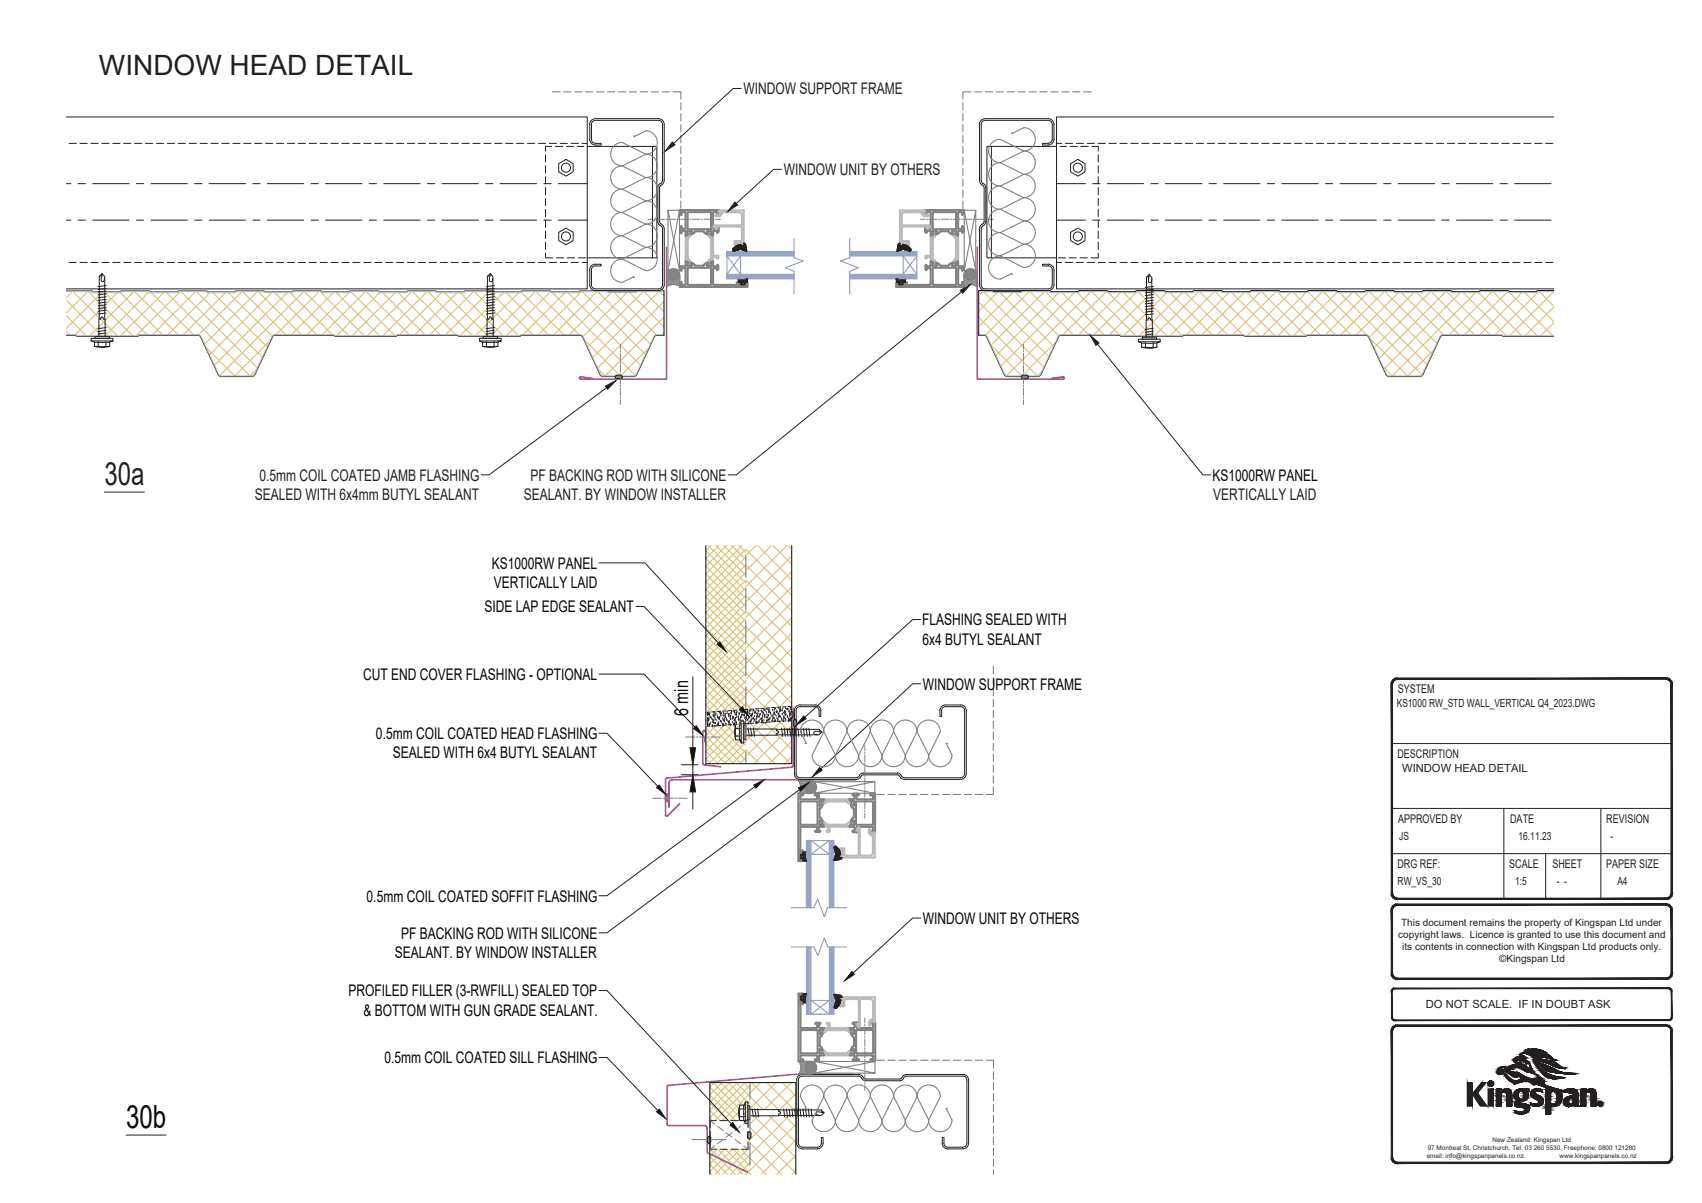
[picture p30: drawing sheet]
<svg xmlns="http://www.w3.org/2000/svg" width="297mm" height="210mm" viewBox="0 0 297 210" stroke-linecap="round" stroke-linejoin="round" font-family="sans-serif">
<defs><g id="words">
<text font-size="5.6" fill="#231f20" x="18.2" y="84.7">30a</text>
<text font-size="5.6" fill="#040503" x="22" y="196.9">30b</text>
<text font-size="4.9" fill="#231f20" x="17.3" y="13.2">WINDOW HEAD DETAIL</text>
<text font-size="3.4" fill="#040503" x="120.1" y="124.9" transform="rotate(-90 120.1 124.9)">6 min</text>
<g font-size="2.8" fill="#231f20">
<text x="129.7" y="16.5">WINDOW SUPPORT FRAME</text>
<text x="136.8" y="30.6">WINDOW UNIT BY OTHERS</text>
<text x="45.3" y="83.9">0.5mm COIL COATED JAMB FLASHING</text>
<text x="92.6" y="83.9">PF BACKING ROD WITH SILICONE</text>
<text x="44.5" y="87.3">SEALED WITH 6x4mm BUTYL SEALANT</text>
<text x="91.4" y="87.3">SEALANT. BY WINDOW INSTALLER</text>
<text x="211.7" y="87.3">VERTICALLY LAID</text>
</g>
<g font-size="2.8" fill="#040503">
<text x="211.6" y="83.9">KS1000RW PANEL</text>
<text x="85.8" y="99.3">KS1000RW PANEL</text>
<text x="84.5" y="106.9">SIDE LAP EDGE SEALANT</text>
<text x="86.2" y="102.7">VERTICALLY LAID</text>
<text x="160.9" y="109.2">FLASHING SEALED WITH</text>
<text x="161" y="112.5">6x4 BUTYL SEALANT</text>
<text x="63.4" y="118.7">CUT END COVER FLASHING - OPTIONAL</text>
<text x="161.1" y="120.4">WINDOW SUPPORT FRAME</text>
<text x="65.6" y="129">0.5mm COIL COATED HEAD FLASHING</text>
<text x="68.6" y="132.4">SEALED WITH 6x4 BUTYL SEALANT</text>
<text x="64" y="157.4">0.5mm COIL COATED SOFFIT FLASHING</text>
<text x="161.1" y="161.3">WINDOW UNIT BY OTHERS</text>
<text x="68.9" y="167.2">SEALANT. BY WINDOW INSTALLER</text>
<text x="70" y="163.8">PF BACKING ROD WITH SILICONE</text>
<text x="60.8" y="173.9">PROFILED FILLER (3-RWFILL) SEALED TOP</text>
<text x="63.5" y="177.3">&amp; BOTTOM WITH GUN GRADE SEALANT.</text>
<text x="67.1" y="185.6">0.5mm COIL COATED SILL FLASHING</text>
</g>
<g font-size="2.1" fill="#231f20">
<text x="243.9" y="121">SYSTEM</text>
<text x="243.9" y="132.3">DESCRIPTION</text>
<text x="244" y="143.6">APPROVED BY</text>
<text x="263.6" y="143.6">DATE</text>
<text x="280.3" y="143.6">REVISION</text>
<text x="243.9" y="151.5">DRG REF:</text>
<text x="263.4" y="151.5">SCALE</text>
<text x="270.9" y="151.5">SHEET</text>
<text x="280.3" y="151.5">PAPER SIZE</text>
</g>
<g font-size="2" fill="#231f20">
<text x="243.8" y="123.5">KS1000 RW_STD WALL_VERTICAL Q4_2023.DWG</text>
<text x="244.7" y="134.8">WINDOW HEAD DETAIL</text>
<text x="244.2" y="146.6">JS</text>
<text x="265" y="146.6">16.11.23</text>
<text x="281.1" y="146.6">-</text>
<text x="243.9" y="154.5">RW_VS_30</text>
<text x="264.4" y="154.5">1:5</text>
<text x="271.7" y="154.5">- -</text>
<text x="282.3" y="154.5">A4</text>
<text x="248.8" y="176">DO NOT SCALE. IF IN DOUBT ASK</text>
</g>
<g font-size="1.7" fill="#231f20">
<text x="244.5" y="161.7">This document remains the property of Kingspan Ltd under</text>
<text x="244" y="163.8">copyright laws. Licence is granted to use this document and</text>
<text x="244.7" y="165.8">its contents in connection with Kingspan Ltd products only.</text>
<text x="261.7" y="167.9">©Kingspan Ltd</text>
</g>
<g font-size="1.1" fill="#231f20">
<text x="249" y="202.1">email: info@kingspanpanels.co.nz.</text>
<text x="249.2" y="200.7">97 Montreal St, Christchurch, Tel: 03 260 5530, Freephone: 0800 121280</text>
<text x="260.5" y="199.4">New Zealand: Kingspan Ltd</text>
<text x="272.2" y="202.1">www.kingspanpanels.co.nz</text>
</g>
</g></defs>
<g fill="none" stroke="#dcc06c" stroke-width=".19">
<path d="M11.6 57.8l.6 .6M11.6 52.4l6.2 6.2M11.6 55.1l3.5 3.5M12.6 50.9l-1 1M12.7 50.9l7.8 7.7M15.3 50.9l-3.7 3.7M15.4 50.9l7.8 7.7M17.8 51.1l-6.2 6.2M18.3 51.1l7.4 7.3M20.5 51.1l-7.4 7.3M21 51.1l7.4 7.3M23.4 50.9l-7.8 7.7"/>
<path d="M23.5 50.9l7.5 7.5M26 50.9l-7.7 7.7M26.4 51.1l7.3 7.3M28.6 51.1l-7.6 7.5M29.1 51.1l14.5 14.5 1.2-1.1M31.5 50.9l-7.8 7.7M31.6 50.9l13.3 13.3M34.2 50.9l-7.6 7.5M34.3 50.9l11.5 11.5M36.6 51.1l-7.3 7.3M37.2 51.1l9.4 9.4M39.3 51.1l-7.3 7.3"/>
<path d="M39.9 51.1l7.6 7.6M42.2 50.9l-7.5 7.5M42.4 50.9l7.5 7.5M44.9 50.9l-9.2 9.2M45 50.9l7.6 7.5M47.1 59.5l-6.1 6.1M47.4 51.1l-10.8 10.8M47.9 51.1l7.4 7.3M50.1 51.1l-12.7 12.7M50.6 51.1l7.4 7.3M53 50.9l-14.6 14.6M53.1 50.9l7.8 7.7"/>
<path d="M55.7 50.9l-7.5 7.5M55.8 50.9l7.8 7.7M58.2 51.1l-7.4 7.3M58.7 51.1l7.6 7.5M60.9 51.1l-7.3 7.3M61.2 50.9l7.8 7.7M63.8 50.9l-7.6 7.5M63.9 50.9l7.6 7.5M66.3 51.1l-7.6 7.5M66.8 51.1l7.3 7.3M69 51.1l-7.6 7.5M69.5 51.1l7.3 7.3"/>
<path d="M71.9 50.9l-7.8 7.7M72 50.9l7.5 7.5M74.6 50.9l-7.8 7.7M74.7 50.9l7.7 7.7M77 51.1l-7.3 7.3M77.6 51.1l7.5 7.5M79.8 51.1l-7.4 7.3M80.3 51.1l7.5 7.5M82.6 50.9l-7.5 7.5M82.8 50.9l7.7 7.7M85.3 50.9l-7.5 7.5M85.5 50.9l7.5 7.5"/>
<path d="M87.8 51.1l-7.5 7.5M88.3 51.1l7.4 7.3M90.5 51.1l-7.5 7.5M91 51.1l7.4 7.3M93.4 50.9l-7.7 7.7M93.5 50.9l7.6 7.5M96 51l-7.6 7.6M96.4 51.1l14.5 14.4M98.6 51.1l-7.3 7.3M99.1 51.1l12.7 12.6M101.5 50.9l-7.5 7.5M101.6 50.9l11 11"/>
<path d="M102.1 59.4l6.2 6.2 4.9-4.8M104.2 50.9l-7.6 7.5M104.3 50.9l9.2 9.2M106.7 51.1l-7.3 7.3M107.2 51.1l7.3 7.3M109.4 51.1l-7.7 7.6M109.9 51.1l6 6M112.3 50.9l-9.7 9.7M112.4 50.9l3.5 3.5M115 50.9l-11.5 11.5M115.1 50.9l.8 .8M115.9 58l-.4 .4"/>
<path d="M115.9 55.4l-10.3 10.2M115.9 52.6l-11.6 11.6M119.6 45.4l.8 .7M119.6 42l.4 .4-.4 .4M119.6 42.4l.4 .4-.4 .4M119.6 43.3l.4 .4-.4 .3M119.6 43.7l.4 .4-.4 .4M119.6 41.6l.4 .3M119.6 42.8l.4 .4M119.6 44.1l.4 .4M119.6 44.5l.4 .4M119.6 44.9l.9 .9"/>
<path d="M119.7 41.2l.4 .4M120 41l.3 .4M120 46.1l.2 .3M120 40.6l.5 .5M120 42l-.4 .3M120 43.2l-.4 .4M120 44.5l-.4 .4M120 44.9l-.4 .4M120.1 45.2l-.3 .4M120.2 40.4h.1M120.2 40.5l-.2 .2M120.4 45.5l-.4 .3"/>
<path d="M120.4 40.6l.2 .2M120.5 41l-.9 .9M120.5 45.7l-.6 .6M120.6 40.4l.1 .1M120.6 46l-.1 .2 .2 .2M120.7 40.4l-1.1 1.1M170.8 55.4l10.2 10.2 .8-.7M170.8 58.1l.3 .3M170.8 52.7l11.4 11.4M171.5 50.9l-.7 .7M171.7 50.9l11.3 11.3M174 51.1l-3.2 3.2"/>
<path d="M174.5 51.1l9.4 9.3M176.7 51.1l-5.9 5.9M177.3 51.1l7.5 7.5M179.6 50.9l-7.6 7.6M179.8 50.9l7.5 7.5M182.3 50.9l-9.3 9.3M182.4 50.9l7.6 7.5M184.1 59.8l-5.8 5.8-5.3-5.3M184.8 51.1l-11 11M185.3 51.1l7.4 7.3M187.5 51.1l-12.8 12.8M188 51.1l7.4 7.3"/>
<path d="M190.4 50.9l-14.7 14.7M190.5 50.9l7.7 7.7M193.1 50.9l-7.5 7.5M193.4 51.1l7.6 7.5M195.6 51.1l-7.4 7.3M196.1 51.1l7.5 7.5M198.5 50.9l-7.6 7.5M198.6 50.9l7.7 7.7M201.2 50.9l-7.6 7.5M201.3 50.9l7.5 7.5M203.7 51.1l-7.6 7.5M204.2 51.1l7.3 7.3"/>
<path d="M206.4 51.1l-7.6 7.5M206.9 51.1l7.3 7.3M209.3 50.9l-7.8 7.7M209.4 50.9l7.5 7.5M211.9 50.9l-7.7 7.7M212.1 50.9l7.7 7.7M214.4 51.1l-7.3 7.3M215 51.1l7.5 7.5M217.1 51.1l-7.3 7.3M217.7 51.1l7.5 7.5M220 50.9l-7.5 7.5M220.2 50.9l7.7 7.7"/>
<path d="M222.7 50.9l-7.5 7.5M222.8 50.9l7.6 7.5M225.2 51.1l-7.5 7.5M225.7 51.1l7.4 7.3M227.9 51.1l-7.5 7.5M228.3 51l7.5 7.4M230.8 50.9l-7.7 7.7M230.9 50.9l7.6 7.5M233.3 51l-7.6 7.6M233.8 51.1l14.4 14.3M236 51.1l-7.4 7.3M236.5 51.1l12.5 12.5"/>
<path d="M238.9 50.9l-7.6 7.5M239 50.9l10.9 10.9M239.1 59l6.6 6.6M241.6 50.9l-7.6 7.5M241.7 50.9l9 9M244.1 51.1l-7.4 7.3M244.6 51.1l7.3 7.3M246.8 51.1l-7.8 7.7M247.3 51.1l7.3 7.3M249.7 50.9l-9.9 9.8M249.8 50.9l7.5 7.5M252.3 50.9l-11.6 11.6"/>
<path d="M252.5 50.9l7.5 7.5M254.8 51.1l-13.3 13.3M255.4 51.1l7.5 7.5M257.5 51.1l-14.5 14.5-1.6-1.5M258.1 51.1l7.5 7.5M260.4 50.9l-7.5 7.5M260.6 50.9l7.7 7.7M263.1 50.9l-7.5 7.5M263.5 51.1l7.5 7.5M265.6 51.1l-7.3 7.3M266.1 51.1l5.1 5M268.5 50.9l-7.5 7.5"/>
<path d="M268.6 50.9l2.6 2.5M271.2 56.3l-2.4 2.3M271.2 53.6l-5 5M271.2 50.9l-7.7 7.7M36 60.7l4.9 4.9M104.4 64.4l1.2 1.2M175.4 65.4l.2 .2M250.2 61.1l-4.5 4.5"/>
</g>
<g fill="none" stroke="#231f20" stroke-width=".19">
<path d="M11.6 58.5h1.5l.4 .2h10.4l.4-.2h10.3l.4 .3M35 58.8l3.1 6.6M47.5 58.8l-3 6.6M58.2 58.5l.2 .1M58.2 58.5h-10.2l-.5 .3M58.4 58.6l.2 .1h10.4M90.9 58.6l-.3 .1h-10.4l-.3-.2h-10.5l-.4 .2M91 58.5l-.2 .1M91 58.5h10.4l.3 .3 3 6.6M115.9 50.7v7.8h-1.3l-.4 .3-3.1 6.6M171.7 58.5l.5 .3 3.1 6.6M173.1 50.7l.2 .1"/>
<path d="M173.1 50.7h-2.3v7.8h1M173.3 50.8l4.8 .1M178.3 50.8l-.2 .1M178.5 50.7l-.2 .1M178.5 50.7h4.6M183.1 50.7l.2 .1M183.3 50.8l.2 .1M184.7 58.8l-3 6.6M188.3 50.8l-4.8 .1M188.5 50.7l-.2 .1M188.5 50.7h4.6M193.1 50.7l.2 .1"/>
<path d="M195.6 58.6l.2 .1M195.6 58.6l-.1-.1h-10.3l-.5 .3M195.8 58.7h10.4M198.3 50.8h-5M198.5 50.7l-.2 .1M198.5 50.7h4.6M203.1 50.7l.2 .1M206.4 58.6l-.2 .1M206.4 58.6l10.6-.1 .4 .2h10.4l.4-.2h10.2l.4 .3M206.4 58.6h.1M208.3 50.8h-5M208.5 50.7l-.3 .1"/>
<path d="M208.5 50.7h4.6M213.1 50.7l.2 .1M213.3 50.8l4.9 .1M218.3 50.8l-.1 .1M218.5 50.7l-.2 .1M218.5 50.7h4.6M223.1 50.7l.2 .1M223.3 50.8l4.9 .1M228.3 50.8l-.1 .1M228.5 50.7l-.3 .1M228.5 50.7h4.6M233.1 50.7l.2 .1"/>
<path d="M233.3 50.8l4.8 .1M238.3 50.8l-.2 .1M238.5 50.7l-.2 .1M238.5 50.7h4.6M238.9 58.8l3 6.6M243.1 50.7l.2 .1M243.3 50.8l4.8 .1M248.3 50.8l-.2 .1M248.5 50.7l-.3 .1M248.5 50.7h4.6M253.1 50.7l.2 .1M253.3 50.8l.1 .1"/>
<path d="M258.3 50.8l-5 .1M258.5 50.7l-.3 .1M258.5 50.7h4.6M262 58.5l.4 .2h8.8M262 58.5h-10.4l-.2 .3-3.1 6.6M263.1 50.7l.2 .1M268.3 50.8h-5M268.5 50.7l-.3 .1M268.5 50.7h2.7M38.1 65.4l.5 .3M44.5 65.4l-.6 .3h-5.3M104.7 65.4l.6 .3h5.3"/>
<path d="M111.1 65.4l-.5 .3M175.3 65.4l.5 .3M181.7 65.4l-.6 .3h-5.3M248.3 65.4l-.5 .3h-5.4l-.5-.3"/>
</g>
<g fill="none" stroke="#808180" stroke-width=".19">
<path d="M11.6 50.7h4.3M15.9 50.7l.2 .1M16.1 50.8l.1 .1M21.1 50.8l-4.9 .1M21.3 50.7l-.2 .1M21.3 50.7h4.6M25.9 50.7l.2 .1M26.1 50.8h5M31.3 50.7l-.2 .1M31.3 50.7h4.6M35.9 50.7l.2 .1M36.1 50.8l4.9 .1"/>
<path d="M41.1 50.8l-.1 .1M41.3 50.7l-.2 .1M41.3 50.7h4.6M45.9 50.7l.2 .1M46.1 50.8l.2 .1M51 50.9h-4.7M51.1 50.8l-.1 .1M51.3 50.7l-.2 .1M51.3 50.7h4.6M55.9 50.7l.2 .1M56.1 50.8l.1 .1M56.2 50.9h.1"/>
<path d="M61.1 50.8l-4.8 .1M61.3 50.7l-.2 .1M61.3 50.7h4.6M65.9 50.7l.2 .1M66.1 50.8l.1 .1M71.1 50.8l-4.9 .1M71.3 50.7l-.2 .1M71.3 50.7h4.6M75.9 50.7l.2 .1M76.1 50.8l.1 .1M81.1 50.8l-4.9 .1M81.3 50.7l-.2 .1"/>
<path d="M81.3 50.7h4.6M85.9 50.7l.2 .1M86.1 50.8l4.9 .1M91.1 50.8l-.1 .1M91.3 50.7l-.2 .1M91.3 50.7h4.6M95.9 50.7l.2 .1M96.1 50.8l4.8 .1M101 50.9h-.1M101.1 50.8l-.1 .1M101.3 50.7l-.2 .1M101.3 50.7h4.6"/>
<path d="M105.9 50.7l.2 .1M106.1 50.8l.2 .1M111.1 50.8l-4.8 .1M111.3 50.7l-.2 .1M111.3 50.7h4.6"/>
</g>
<g fill="none" stroke="#bababa" stroke-width=".19">
<path d="M11.6 50.9h4.3M11.6 58.4h1.5l.4 .2h10.6M15.9 50.9l.4 .2h4.6l.4-.2h4.6M24.1 58.6l.2-.2 10.5 .1 .3 .2 3.1 6.6M25.9 50.9l.4 .2h4.6l.4-.2M31.3 50.9h4.6l.4 .2h4.6l.4-.2h4.7M46 50.9l.1 .1M46 51l.3 .1M51.2 50.9h4.7l.2 .1M51.2 50.9l-.3 .2h-4.6M56 51l.3 .1M58.2 58.4l.2 .1"/>
<path d="M58.2 58.4h-10.4l-.4 .4-3 6.5M58.4 58.5l.2 .1h10.4M61.3 50.9l-.4 .2h-4.6M61.3 50.9h4.6l.4 .2h4.6l.3-.2h4.7l.4 .2h4.6l.4-.2h4.6M69.1 58.6h-.1M85.9 50.9l.2 .1M90.7 58.6h-10.5l-.4-.2h-10.4l-.3 .2M90.8 58.5l-.1 .1M91 58.4l-.2 .1M91 58.4h10.4l.4 .4 3 6.5M95.9 50.9h.1M95.9 50.9h-4.6l-.4 .2h-4.6l-.3-.1"/>
<path d="M96 50.9l.3 .2h4.6M106 51l.3 .1M106.1 51l-.2-.1h-4.7l-.3 .2M115.9 50.9h-4.6l-.4 .2h-4.6M115.9 58.4h-1.3l-.5 .4-3.1 6.5M170.8 58.4l1.2 .1 .3 .2 3.1 6.6M170.8 50.9h2.3l.4 .2h4.6M183.2 50.9h-4.8l-.3 .2M183.2 50.9v.1M183.2 51l.3 .1M184.6 58.8l-3 6.5M188.4 50.9l-.3 .2h-4.6"/>
<path d="M195.8 58.6l-.4-.2h-10.2l-.6 .4M195.8 58.6h10.4M198.5 50.9l-.4 .2h-4.6l-.4-.2h-4.7M208.5 50.9l-.4 .2h-4.6l-.4-.2h-4.6M208.5 50.9h4.6l.4 .2h4.6l.3-.2h4.8M223.2 50.9v.1M223.2 51l.3 .1h4.6l.3-.2h4.7l.1 .1M227.9 58.6h-10.5l-.4-.2h-10.4l-.4 .2M227.9 58.6l.3-.2h10.2h.2l.3 .4M233.2 51l.3 .1h4.6M238.4 50.9l-.3 .2M238.4 50.9h4.8"/>
<path d="M238.9 58.8l3.1 6.5M243.2 50.9l.3 .2h4.6M253.1 50.9l.4 .2h4.6l.3-.2M253.1 50.9h-4.6l-.4 .2M262 58.4l.2 .1M262 58.4h-10.4l-.3 .4-3.1 6.5M262.2 58.5l.1 .1M262.3 58.6h8.9M268.5 50.9l-.4 .2h-4.6l-.4-.2h-4.7M268.5 50.9h2.7M38.2 65.3l.4 .3M44.4 65.3l-.5 .3h-5.3"/>
<path d="M104.8 65.3l.5 .3h5.3M111 65.3l-.4 .3M175.4 65.3l.4 .3M181.6 65.3l-.5 .3h-5.3M248.2 65.3l-.4 .3h-5.4l-.4-.3"/>
</g>
<path d="M170.5 43.2v23h15.1l.1-.2-.2-.2-1.9 .2" fill="none" stroke="#b9519f" stroke-width=".3"/>
<g fill="none" stroke="#231f20" stroke-width=".17">
<path d="M103.2 24.3a.71 .71 0 0 0 .7 .7M103.2 21.7a.71 .71 0 0 1 .7-.7h11a.71 .71 0 0 1 .7 .7v9.8M103.2 21.7v2.6M103.9 25h1v.3h-1a.97 .97 0 0 1-1-1v-2.6a1.01 1.01 0 0 1 1-1h11a1.01 1.01 0 0 1 1 1v9.8M114.8 38.7a.9 .9 0 0 0 .6 .8l.2 .4v9.8M114.8 32.7v6M115.1 32.7v6l.2 .4a.9 .9 0 0 1 .6 .8M115.2 32l-.2 .2-.2 .5M115.6 31.5l-.2 .4-.2 .2M115.9 31.5a1.45 1.45 0 0 1-.7 1l-.1 .2M115.9 39.9v9.8M170.9 31.5a.9 .9 0 0 0 .6 .8"/>
<path d="M171.2 21.7a.71 .71 0 0 1 .7-.7h11a.71 .71 0 0 1 .7 .7v2.6a.71 .71 0 0 1-.7 .7M171.2 31.5l.1 .2 .3 .4M171.2 21.7v9.8M171.5 32.3l.2 .4M171.5 39.1a.9 .9 0 0 0-.6 .8v9.8M171.6 32l.2 .2 .2 .5M171.7 38.7l-.2 .4M171.8 32.7v6M172 32.7v6a.9 .9 0 0 1-.6 .8l-.2 .4v9.8M182.9 25h-.9v.3h.9a1.01 1.01 0 0 0 1-1v-2.6a1.01 1.01 0 0 0-1-1h-11a1.01 1.01 0 0 0-1 1v9.8M102.9 49.7a1.01 1.01 0 0 0 1 1h11a1.01 1.01 0 0 0 1-1M103.2 47.1a.71 .71 0 0 1 .7-.7h1v-.3h-1a.97 .97 0 0 0-1 1v2.6"/>
<path d="M103.2 47.1v2.6M115.6 49.7a.71 .71 0 0 1-.7 .7h-11a.71 .71 0 0 1-.7-.7M170.9 49.7a1.01 1.01 0 0 0 1 1h11a1.01 1.01 0 0 0 1-1M183.6 49.7v-2.6a.71 .71 0 0 0-.7-.7h-.9v-.3h.9a.97 .97 0 0 1 1 1v2.6M183.6 49.7a.71 .71 0 0 1-.7 .7h-11a.71 .71 0 0 1-.7-.7"/>
</g>
<path d="M126.9 43.9v4.8" fill="none" stroke="#8599cd" stroke-width=".19"/>
<circle cx="120.7" cy="46.4" r=".18" fill="#bababa"/>
<g fill="none" stroke="#bababa" stroke-width=".36">
<path d="M119.6 45.4l.1 .1M119.6 41.3v4.2M119.7 41.2l-.1 .1M119.7 45.5l.2 .2M119.9 45.6l.1 .4M119.9 40.4l.2 .3M119.9 41.1l-.2 .1M120 40.4h-.1M120 40.4h.2l.1 .3 .1-.3M120 40.7l-.1 .4M120.1 46l-.1 .4M120.2 46.3l.1-.2 .1 .2"/>
<path d="M120.2 46.3l-.2 .1M120.4 40.4h.3l-.1 .4M120.5 45.9h.1M120.5 40.8h.1M120.6 45.9l.1 .4h-.3M120.6 40.8l-.6 1v3.1l.6 1M123.5 40.8l.3 .6M123.6 45.9l-.2 .4h.2M123.7 46.3l.1-.2 .1 .2M123.8 45.3l-.3 .6M123.9 41.4l.2 .4v3.1l-.2 .4M123.9 46.3l.3 .1"/>
<path d="M124.1 40.7l.1 .4M124.1 46v.4M124.1 40.4h.1M124.2 40.4h-.3l-.1 .3-.2-.3h-.2l.2 .4M124.2 40.4l-.1 .3M124.2 45.6l-.1 .4M124.2 41.1l.2 .2M124.4 45.5l-.2 .2M124.4 45.4v.1M124.5 41.3v3.2l.8 .2 .1 .3M125.2 45v.1l.1-.1M125.2 45l-.1-.1h-.6v.6"/>
</g>
<g fill="none" stroke="#dcc06c" stroke-width=".19">
<path d="M123.4 40.5l1.1 1M123.4 46.2l.2 .2M123.5 40.4h-.1M123.5 45.9l.2 .2M123.6 41l.9 .9M123.6 45.6l.5 .5M123.6 40.5l-.1 .2M123.6 40.4h.1M123.6 46.2l-.1 .2M123.8 45.4l.3 .4M123.9 40.6l.2 .2M123.9 46.3l.1 .1"/>
<path d="M123.9 45.3l.4 .3M124 40.4l.2 .1M124.1 40.8l-.4 .4M124.1 45l.4 .4M124.1 44.7l.4 .4M124.1 46.1l-.2 .2M124.2 40.4l-.6 .6M124.2 41.1l-.4 .3M124.4 41.2l-.4 .4M124.5 45l-.9 .9M124.5 44l-.4 .4 .5 .5 .3-.3M124.5 44.3l-.4 .4"/>
<path d="M124.5 42.2l-.4 .4 .4 .3-.4 .4 .4 .3-.4 .4 .4 .4M124.5 43.3l-.4 .3 .4 .4M124.5 42.6l-.4 .3 .4 .4M124.5 41.9l-.4 .3 .4 .4M124.5 41.5l-.4 .4 .4 .4M124.5 45.4l-.7 .7M124.5 44.6l-.4 .5M125.1 44.6l.3 .3M125.2 45.1v.1M125.2 44.6l-.2 .3-.3-.3M125.4 44.8l-.2 .2"/>
</g>
<g fill="none" stroke="#808180" stroke-width=".36">
<path d="M118.7 37.1l.2 .4M119 37l-.1 .5M119 39.9l-.1-.4-.2 .3v.6l.2 .2M119.1 37l.5 .1v2.7l-.5 .1M125.2 37.5l-.1-.4h-.6v2.8h.6l.1-.4M125.2 39.5l.2 .3v.6M125.4 36.7v.5M125.4 36.7h-6.7v.5M125.4 37.1l-.2 .4M118.7 50v.1M118.7 50.1h11.7M118.9 49.3l-.2 .2v.5"/>
<path d="M119 49.3v.4M119 46.8l-.1 .4M119.1 46.8l.5 .1v2.7v.1M119.1 49.7h.5M119.6 41.1h.1M119.7 45.6l-.1 .8-.8 .1-.1 .4 .2 .3M119.8 45.6l.3 .3-.2 .5h.8M119.9 40.4l.2 .5-.3 .2M120 46.7h4.1v3h-4.1zM120.6 40.8v.1M120.6 45.9h.1M120.6 45.9l.4 .1 .2 .3"/>
<path d="M120.6 46l.1 .4M120.7 40.4l-.1 .4M120.7 40.4h-.8M121.2 46.3l.2 .1M121.2 40.5l-.2 .2-.4 .2M121.4 40.4l-.2 .1M121.4 40.4h1.3M121.4 46.4h1.3M122.7 40.4l.2 .1M122.9 46.3l-.2 .1M122.9 40.5l.1 .1M122.9 40.6l.5 .3"/>
<path d="M123 46.2l-.1 .1M123.4 40.4l.1 .4M123.4 40.4h.8M123.4 46.4h.8l-.2-.5 .4-.3 .1 .9h.6l.1-.2h.1l.1 .7M123.4 45.9l-.5 .3M123.5 40.9h.1M123.5 45.9h.1M123.5 40.8v.1M123.5 46l-.1 .4M124.2 40.4l-.2 .5 .4 .2 .1-.8h.6l.1 .3M124.6 49.7l4.1 .1M125.1 46.8h-.6v.1v2.7v.1"/>
<path d="M125.2 40.6h.1M125.2 46.8v.3M125.3 47l-.1 .1M125.4 40.4l-.2 .2M129.2 49.3l.1 .1M129.3 49.3h-.7v.1h.3l-.2 .3M129.3 49.5h-.2v.3h1.1v-.3h-.2M129.3 49.4v.1M129.4 49.4h.1M130 49.4v.1M130.3 49.3l.2 .1-.1 .7M130.4 49.3h-.3l-.1 .1"/>
</g>
<circle cx="118.9" cy="40.6" r=".18" fill="#808180"/>
<path d="M120 37h4.1v3h-4.1zM118.9 40.6h.1M119 40.6v-.3h.6v.8" fill="none" stroke="#808180" stroke-width=".36"/>
<g fill="none" stroke="#8599cd" stroke-width=".19">
<path d="M126.9 44.1h11.7M126.9 44.3h11.7M126.9 44.5h11.7M126.9 48.1h11.7M126.9 48.3h11.7M126.9 48.5h11.7M126.9 48.7h11.7M126.9 43.9h11.7M128.8 48.7h.1M129.2 48.7h.1M130.1 48.7h.1M138.6 44.7h-11.7l2.4 3.2v-3.2l-2.4 3.2h11.7"/>
<path d="M138.6 41.6v3.4l1.6 .6-3.1 1.1 1.5 .7v3.9M160 43.9v4.8"/>
</g>
<g fill="none" stroke="#231f20" stroke-width=".19">
<path d="M127.8 43.6l.3 .3M127.9 43.5v.3h.3M128 43.3l.4 .5M128.1 43.2l.5 .5M128.2 43.1l.6 .6M128.4 43l.6 .6M128.5 43l-.7 .6M128.5 42.9l.6 .6M128.6 42.8l.7 .7M128.8 48.7l.1 .5M128.8 42.8l.3 .3M128.8 48.9l.4 .4"/>
<path d="M128.9 42.8l-1 1M128.9 49.2v.1M128.9 43.6l-.7 .2M128.9 43.6h.1M128.9 49.3h1.5M128.9 43.6l.3-.1 .3 .1M129 48.7l.6 .6M129 42.7l.1 .1M129 48.7l-.2 .2M129.2 43.2l-.6 .5M129.2 42.7l.1 .1M129.2 42.7l-1.2 1.2"/>
<path d="M129.2 42.9l.8 .9M129.2 43.2l.5 .5M129.2 48.7l.1 .1M129.3 48.8l-.4 .4M129.3 48.8h.1M129.3 42.6a2.12 2.12 0 0 0-1.4 .8M129.3 42.7h.1M129.3 48.9h.7M129.3 42.8l-1 1-.4-.3M129.3 49.4v.3M129.3 49.3l.1 .2M129.3 42.9l1 1"/>
<path d="M129.4 42.9l-.2 .2M129.5 49.7h-.2M129.5 48.9l.4 .4M129.5 43.6l.1 .1M129.6 48.9l-.5 .4M129.6 42.9l.7 .7M129.6 43.7h.1M129.6 49.5l.2 .2M129.6 49.5l-.1 .2M129.7 42.9l-.8 .8M129.7 43.7h.2M129.8 49.7h.1"/>
<path d="M129.8 42.9l.5 .4M129.8 42.5l.1 .4h-.6v-.2M129.8 42.5h.1M129.8 42.4l.3 .3 .2 1.1-.1 .1 .1-.1M129.8 42.5l.4 .3M129.9 48.9l.4 .4M129.9 48.9l-.4 .4M129.9 49.7h.1M130 49.3v.2M130 49.5h.1M130 49.5v.2M130 42.5l-.2 .2 .4 .4"/>
<path d="M130.1 48.7l-.1 .1M130.1 48.7l.3 .4M130.1 48.7h.1M130.1 48.7h.3l-.6 .6M130.1 42.6l-.8 .9M130.2 42.8l-.8 .8M130.2 43l-.6 .7M130.2 43.2l-.4 .5M130.3 43.4l-.4 .3 .3 .2M130.3 43.6l-.2 .2M130.4 49.2l-.1 .1M130.4 49l-.2 .3"/>
<path d="M130.5 48.7v.1M130.5 48.7l-.1 .5"/>
<circle cx="129.1" cy="42.9" r=".05"/>
<circle cx="129.2" cy="43.1" r=".05"/>
</g>
<g fill="none" stroke="#bababa" stroke-width=".36">
<path d="M124.7 39.3l-.1 .3 .4 .3M124.9 37.7h.6M125 37.5h.1M125 37.5l-.2 .1 .1 .1M125 39.5l.1 .3M125 39.5l4.4 .1v2.4h-1.1l-.1 .1v.7h.4l.1-.1M125.1 39.8h.1M125.1 39.8l-.2 .1M125.4 36.9l.1 .1M125.5 37h.2M125.5 36.7l-.1 .2M125.6 36.7h4.2"/>
<path d="M125.6 37.4l-.4 .1M125.7 37l.1 .1M125.8 37.1l-.2 .3M126.1 37.1l-.3 .5-.3 .1M126.2 37l-.1 .1M126.2 37h2.8M129 37l.4 .3 .1 .3-.1 1.7h-4.7M129.8 36.7v6.1h-.4l-.1-.1M128.5 42.3v.1v.2M128.6 42.3l1 .1M128.6 42.7h.1M129.5 42.7h-.2"/>
<path d="M129.6 42.5l-.1 .1M129.6 42.4v.2"/>
</g>
<g fill="none" stroke="#808180" stroke-width=".19">
<path d="M96.4 16h1.4M98.4 16h1.3M100.3 16h1.3M102.2 16h1.3M104.1 16h1.3M106 16h1.3M107.9 16h1.3M109.8 16h1.3M111.7 16h1.3M113.6 16h1.3M115.5 16h1.3M117.4 16h1.4v1.3"/>
<path d="M118.8 17.9v1.3M118.8 19.8v1.3M116.6 36.7l2 10.5v-10.5h-2v10.5h2M118.6 36.7l-2 10.5M118.8 21.7v1.3M118.8 23.7v1.2M118.8 25.6v1.2M118.8 27.5v1.2M118.8 29.4v1.2M118.8 31.3v1.2M118.8 33.2v1.3M118.8 35.1v1.3"/>
<path d="M116.4 49l1.1 .7M116.4 48.8l1.5 .9M116.4 49.4l.5 .4M116.4 49.2l.8 .5M116.4 48.3l.2 .2M116.4 48.5l2.3 1.4M116.4 48.1h.1M116.4 49.9l.1 .1M116.4 49.7l.3 .2M116.6 47.4a1.1 1.1 0 0 1 1.3-.4 1.1 1.1 0 0 1 .7 1.2 1.12 1.12 0 0 1-1.3 .6 1.12 1.12 0 0 1-.9-1.1zM117.2 48.8l1.5 .9M117.3 46.9l-.7 .5"/>
<path d="M117.5 46.9l-1 .7M117.6 48.8l1.1 .7M117.7 46.9l-1.3 .8M117.9 47l-1.5 .9M117.9 48.8l.8 .5M118 47l-1.6 1M118.1 48.7l.6 .3M118.1 47.1l-1.7 1M118.2 47.1l-1.7 1.1M118.3 48.6l.4 .2M118.3 48.6l-.3 .2M118.3 47.2l-1.8 1.1"/>
<path d="M118.4 47.3l-1.8 1.1M118.4 48.4l.3 .2M118.5 47.4l-1.8 1.1M118.5 47.5l-1.8 1.1M118.6 47.6l-1.7 1.1M118.6 48.1h.1M118.6 48.1l-1.2 .8M118.6 47.7l-1.6 1M118.6 48l-1.4 .8M118.6 47.8l-1.5 1M118.6 50a1.89 1.89 0 0 0-2.2 0v-1.9a1.22 1.22 0 0 0 1.1 .8 1.22 1.22 0 0 0 1.2-.8v1.9M118.7 48.4l-.2-.1-.9 .6"/>
</g>
<g fill="none" stroke="#dcc06c" stroke-width=".19">
<path d="M166.1 40.4l1.1 1.1M166.3 46l.1 .2-.2 .2M166.3 40.4l-.2 .1M166.4 41l.8 .9M166.4 45.7l.5 .6M166.4 40.6l-.1 .2M166.5 45.5l.3 .3M166.7 40.5l.1 .2M166.7 40.4h.1M166.7 45.2l.4 .4M166.8 42l.4 .3M166.8 43.2l.4 .4"/>
<path d="M166.8 44.5l.4 .4M166.8 44.9l.4 .4M166.9 40.6l-.5 .5M166.9 46.1l-.2 .3M166.9 41l-.3 .4M167.1 41.2l-.3 .4M167.2 42l-.4 .4 .4 .4M167.2 42.4l-.4 .4 .4 .4M167.2 43.3l-.4 .4 .4 .3M167.2 43.7l-.4 .4 .4 .4M167.2 41.6l-.4 .3M167.2 42.8l-.4 .4"/>
<path d="M167.2 44.1l-.4 .4M167.2 44.5l-.4 .4M167.2 44.9l-.9 .9M167.2 45.4l-.7 .7"/>
</g>
<circle cx="166.2" cy="46.4" r=".18" fill="#bababa"/>
<g fill="none" stroke="#bababa" stroke-width=".36">
<path d="M157 36.8l4.3-.1 .1 .1M157.1 36.8v6M157.6 39.5l-.2 .3v2l.2 .2M157.6 39.3h4.5l.2 .2-.1 .2M157.6 39.5h4.2M160.8 37.1h-3.2l-.2 .5v1.5l.2 .2M160.8 37.1l.3 .5M161.1 37.1l.2 .3M161.2 37l-.1 .1M161.2 37h.2M161.2 37.4l.5 .1M161.4 36.9v.1"/>
<path d="M161.4 36.8v.1M161.8 37.5h-.1M161.8 37.5l.2 .1v.1h-.6l-.3-.1M161.8 37.5h.1M161.8 39.5l-.1 .3 .2 .1M162.3 39.7l-.4 .2M157.4 42.3l-.1 .2 .1 .1M157.4 42.3l1 .1M157.4 42.7h.1M157.6 42.7l-.1 .1h-.5M157.6 42.1h1v.7h-.4v-.1M158.2 42.7h-.1"/>
<path d="M158.2 42.7h.1M158.4 42.5l-.1 .1M158.4 42.4v.2M161.5 45l.1 .1 .1-.1M162.4 44.5l-.9 .2v.3M162.4 45l-.6-.1-.1 .1M162.4 41.3v3.2M162.4 45.4l.1 .1M162.4 45v.5M162.5 45.5l.2 .2M162.7 45.6l.1 .3-.1 .4h.2M162.7 40.4l.1 .5-.4 .4"/>
<path d="M163 46.3l.1-.2 .1 .2M163.2 46.3v.1M163.2 40.4l-.1 .3-.2-.3h-.2M163.2 40.4h.3l-.2 .4M163.3 40.8l-.1 .5-.4 .3v3.3l.5 1M163.3 45.9h.1M163.3 45.9l.2 .4-.3 .1M163.3 40.8h.1M166.3 40.8h.1M166.3 45.9h.1M166.3 45.9l-.2 .4h.3M166.3 40.8l.5 1"/>
<path d="M166.4 46.3l.1-.2 .2 .2M166.7 46.3v.1M166.7 40.4l-.2 .3-.1-.3h-.2l.1 .4M166.7 40.4h.2M166.8 44.9l-.5 1M166.8 41.8v3.1M166.9 45.6l-.1 .3 .1 .4-.2 .1M166.9 40.4l-.1 .5 .4 .4M167.2 45.5l-.3 .2M167.2 45.4v.1M167.2 41.3v4.2"/>
</g>
<g fill="none" stroke="#dcc06c" stroke-width=".19">
<path d="M161.5 44.8l.2 .2M161.7 44.6l.2 .3 .2-.3M161.7 45.1l-.1 .1M161.8 44.6l-.3 .3M162.4 44.6l.4 .5M162.4 45.4l.7 .7M162.4 44l.4 .4-.5 .5-.3-.3M162.4 44.3l.4 .4M162.4 42.2l.4 .4-.4 .3 .4 .4-.4 .3 .4 .4-.4 .4M162.4 43.3l.4 .3-.4 .4M162.4 42.6l.4 .3-.4 .4M162.4 41.9l.4 .3-.4 .4"/>
<path d="M162.4 41.5l.4 .4-.4 .4M162.4 45l.9 .9M162.5 41.2l.4 .4M162.7 40.4l.6 .6M162.7 41.1l.3 .3M162.8 46.1l.1 .2M162.8 45l-.4 .4M162.8 44.7l-.4 .4M162.8 40.8l.4 .4M162.9 40.4l-.2 .1M162.9 45.3l-.3 .3M162.9 46.3v.1"/>
<path d="M163 40.6l-.2 .2M163.1 45.4l-.3 .4M163.2 40.4h.1M163.2 46.2l.2 .2M163.2 40.5l.2 .2M163.3 45.6l-.5 .5M163.3 41l-.9 .9M163.3 45.9l-.1 .2M163.4 40.4h.1M163.5 46.2l-.3 .2M163.5 40.5l-1.1 1"/>
</g>
<g fill="none" stroke="#808180" stroke-width=".36">
<path d="M161.4 37.1l.2 .4M161.4 36.7v.5M161.7 39.5h-.1a.94 .94 0 0 0-.1 1l.2 .1M161.7 39.8l.1 .1M161.7 37.5h.1M161.7 37.1v.4M161.7 39.5v.3M161.8 37l-.1 .1M161.8 37l.6 .1M162.4 39.8l-.6 .1M162.4 37.1v2.7M162.8 37h4.1v3h-4.1z"/>
<path d="M167.2 39.8l.1 .1M167.2 37.1v2.7M167.3 37l-.1 .1M167.3 37l.6 .1M167.9 39.8l-.6 .1M167.9 37.1l.1 .4M167.9 39.8l.1-.3 .2 .3v.6l-.2 .2M168.2 36.7h.1M168.2 36.7h-6.8M168.2 37.1l-.2 .4M168.2 36.7v.5M156.5 50.1h11.7"/>
<path d="M156.6 49.7l.1 .1M156.7 49.6v.1M156.7 49.5l-.1 .1M156.7 49.5h.2M156.9 49.5l-.1-.2h-.4v.8M157.6 49.5h.1v.3h-1M158.2 49.3v.1M158.2 49.3h-.6l-.1 .2M158.2 49.4h-.2l.1 .3M161.5 47l.2 .1M161.7 40.6h.1M161.7 46.3l-.1-.1-.1 .1v.7"/>
<path d="M161.7 46.3l.1 .2h.5l.1-.1M161.7 46.8v.3M161.8 40.3l-.1 .3M161.8 46.8h-.1M161.8 40.3h.5l.1 .1M161.8 46.8l.6 .1M162.3 49.7l-4.2 .1M162.4 49.6l-.1 .1M162.4 40.4l.1 .7M162.4 46.9v2.7M162.5 45.6l-.1 .8M162.5 45.6l.4 .3"/>
<path d="M162.7 40.4l.1 .5M162.7 40.4h.8l-.2 .5M162.8 46.7h4.1v3h-4.1zM162.8 45.8l-.1 .6h.8v-.2l-.2-.3a.45 .45 0 0 1 .7 .4M162.9 40.9l-.4 .2M163.3 40.9l.5-.2 .4-.3h1.3l.3 .3 .5 .2M164 46.3l1.5 .1 .1-.1M165.6 46.3l.2-.3 .5-.1-.2 .4M166.1 40.4h.8M166.1 40.4l.2 .5M166.9 46.3h-.8M167 40.4l-.3 .5 .5 .2"/>
<path d="M167.2 45.7l-.5 .2 .3 .4M167.2 46.3l.1 .2M167.2 49.6l.1 .1M167.2 40.4v.7M167.2 45.7v.6M167.2 46.9v2.7M167.3 46.8l-.1 .1M167.3 49.7h.5M167.3 46.8l.6 .1M167.3 40.3l-.1 .1M167.4 40.3h.5M167.4 46.5h.7a.55 .55 0 0 1-.1 .7"/>
<path d="M167.9 40.3h.1M167.9 49.6l-.1 .1M167.9 40.3v.3M167.9 46.9l.1 .3M167.9 49.3l.3 .3M167.9 49.3v.3M168 40.6h.1M168.2 50v.1M168.2 49.6v.4"/>
</g>
<g fill="none" stroke="#8599cd" stroke-width=".19">
<path d="M148.3 44.7h11.7l-2.4 3.2v-3.2l2.4 3.2h-11.7M148.3 44.1h11.7M148.3 44.3h11.7M148.3 44.5h11.7M148.3 48.1h11.7M148.3 48.3h11.7M148.3 48.5h11.7M148.3 48.7h11.7M148.3 43.9h11.7M148.3 41.6v3.4l-1.6 .6 3.1 1.1-1.5 .7v3.9M156.8 48.7h.1M157.7 48.7h-.1"/>
<path d="M158 48.7h.1"/>
</g>
<g fill="none" stroke="#231f20" stroke-width=".19">
<path d="M156.4 48.7l.1 .5M156.4 48.7l.6 .6M156.4 48.7h.4M156.4 49l.3 .3M156.5 48.7l-.1 .1M156.5 49.2v.1M156.5 49.3h1.5M156.5 43.8l.2 .1M156.6 43.6l.2 .2M156.6 43.4l.3 .3M156.6 43.2l.5 .5M156.7 43l.6 .7"/>
<path d="M156.7 42.8l.7 .8M156.7 42.6l.9 .9M156.8 48.7h.1M156.8 48.7l-.3 .4M156.8 48.7l.1 .1M156.8 48.8h.1M156.9 42.5l.1 .2-.3 .4M156.9 49.5v.2M156.9 48.9h.7M156.9 49.5h.1M156.9 49.3v.2M157 48.9l.4 .4"/>
<path d="M157 48.9l-.4 .4M157 42.5h.1M157 42.4l-.3 .3-.2 1.1 .5-.1M157 42.5l-.3 .3M157.1 42.5l-.1 .4h.6v-.2M157.1 49.7h-.2M157.1 42.9l-.5 .4M157.1 49.7l.1-.2 .1 .2M157.1 43.7h-.2M157.2 43.7h.1M157.2 42.9l.8 .8M157.3 42.9l-.7 .7"/>
<path d="M157.3 43.6v.1M157.3 48.9l.4 .4M157.3 49.7h.2M157.4 48.9l-.5 .4M157.4 42.9l.3 .2M157.5 49.7h.1M157.5 49.3v.2M157.6 49.5h.1M157.6 42.8l1 1 .4-.3M157.6 49.5l-.1 .2M157.6 42.6a2.12 2.12 0 0 1 1.3 .8M157.6 42.7h.1"/>
<path d="M157.6 48.8l.4 .4M157.6 48.7v.1M157.7 43.2l-.5 .5M157.7 42.9l-.9 .9M157.7 42.7l1.2 1.2M157.7 42.7l-1.2 1.2M157.7 43.2l.6 .5M157.8 48.7l.2 .2M157.9 42.7l-.1 .1M157.9 48.7l-.6 .6M157.9 43.6l-.3-.1-.3 .1M157.9 43.6l.8 .2"/>
<path d="M158 49.2l-.1 .1M158 42.8l1 1M158 48.9l-.3 .4M158.1 42.8l-.4 .3M158.1 48.7l-.1 .5M158.2 42.8l-.6 .7M158.4 42.9l-.6 .6M158.4 43l.6 .6M158.5 43l-.6 .6M158.6 43.1l-.5 .6M158.8 43.2l-.5 .5M158.9 43.3l-.5 .5"/>
<path d="M158.9 43.5l.1 .3h-.3M159 43.6l-.2 .3"/>
<circle cx="157.7" cy="43.1" r=".05"/>
<circle cx="157.8" cy="42.9" r=".05"/>
</g>
<g fill="none" stroke="#808180" stroke-width=".19">
<path d="M168 17.9v1.3M168 19.8v1.3M169.4 16h-1.4v1.3M170.1 16h1.2M172 16h1.2M173.9 16h1.2M175.8 16h1.2M177.7 16h1.2M179.6 16h1.3M181.5 16h1.3M183.4 16h1.3M185.3 16h1.3"/>
<path d="M187.2 16h1.3M189.1 16h1.4M168 21.7v1.3M168 23.7v1.2M168 25.6v1.2M168 27.5v1.2M168 29.4v1.2M168 31.3v1.2M168 33.2v1.3M168 35.1v1.3M168.3 36.7l2 10.5M170.3 36.7l-2 10.5v-10.5h2v10.5h-2"/>
<path d="M168.2 50a1.89 1.89 0 0 1 2.3 0v-1.9a1.21 1.21 0 0 1-1.1 .8 1.21 1.21 0 0 1-1.2-.8v1.9M168.2 48.4l.1-.1 .9 .6M168.2 47.8l1.6 1M168.3 47.7l1.6 1M168.3 48l1.3 .8M168.3 48.1l1.1 .8M168.3 47.6l1.7 1.1M168.3 48.1h-.1M168.3 47.5l1.8 1.1M168.4 47.4l1.8 1.1M168.5 47.3l1.8 1.1M168.5 48.4l-.3 .2"/>
<path d="M168.6 47.2l1.7 1.1M168.6 48.6l.3 .2M168.6 48.6l-.4 .2M168.6 47.2a1.05 1.05 0 0 1 1.4-.1 1.05 1.05 0 0 1 .2 1.4 1.09 1.09 0 0 1-1.3 .2 1.09 1.09 0 0 1-.5-1.2zM168.6 47.1l1.8 1.1M168.7 47.1l1.7 1M168.8 48.7l-.6 .3M168.9 47l1.6 1M169 48.8l-.8 .5M169 47l1.5 .9M169.2 46.9l1.3 .8M169.3 48.8l-1.1 .7"/>
<path d="M169.4 46.9l1 .7M169.6 46.9l.7 .5M169.7 48.8l-1.5 .9M170.5 49.9l-.1 .1M170.5 48.1h-.1M170.5 48.5l-2.3 1.4M170.5 48.8l-1.6 .9M170.5 48.3l-.2 .2M170.5 49.4l-.5 .4M170.5 49.2l-.8 .5M170.5 49.7l-.3 .2M170.5 49l-1.1 .7"/>
</g>
<g fill="none" stroke="#231f20" stroke-width=".17">
<path d="M11.6 20.4h90.9v30h-90.9M11.6 32.1h.8M11.6 38.4h.8M12.1 25h1.2M13.6 38.4h1.3M13.6 32.1h1.3M14 25h1.2M15.9 25h1.2M16.2 38.4h6.3M16.2 32.1h6.3M17.8 25h1.2M19.7 25h1.2"/>
<path d="M21.6 25h1.2M23.5 25h1.3M23.8 38.4h1.3M23.8 32.1h1.3M25.4 25h1.3M26.3 38.4h6.4M26.3 32.1h6.4M27.3 25h1.3M29.2 25h1.3M31.1 25h1.3M33 25h1.3M34 38.4h1.2"/>
<path d="M34 32.1h1.2M34.9 25h1.3M36.5 38.4h6.3M36.5 32.1h6.3M36.8 25h1.3M38.7 25h1.3M40.6 25h1.3M42.5 25h1.3M44.1 38.4h1.3M44.1 32.1h1.3M44.4 25h1.3M46.3 25h1.3"/>
<path d="M46.7 38.4h6.3M46.7 32.1h6.3M48.2 25h1.3M50.1 25h1.3M52.1 25h1.2M54 25h1.2M54.3 38.4h1.2M54.3 32.1h1.2M55.9 25h1.2M56.8 38.4h6.4M56.8 32.1h6.4M57.8 25h1.2"/>
<path d="M59.7 25h1.2M61.6 25h1.2M63.5 25h1.3M64.4 38.4h1.3M64.4 32.1h1.3M65.4 25h1.3M67 38.4h6.3M67 32.1h6.3M67.3 25h1.3M69.2 25h1.3M71.1 25h1.3M73 25h1.3"/>
<path d="M74.6 38.4h1.3M74.6 32.1h1.3M74.9 25h1.3M76.8 25h1.3M77.1 38.4h6.4M77.1 32.1h6.4M78.7 25h1.3M80.6 25h1.3M82.5 25h1.3M84.4 25h1.3M84.8 38.4h1.2M84.8 32.1h1.2"/>
<path d="M86.3 25h1.3M87.3 38.4h6.3M87.3 32.1h6.3M88.2 25h1.3M90.1 25h1.3M92.1 25h1.2M94 25h1.2M94.9 38.4h1.3M94.9 32.1h1.3M95.2 27v1.3M95.2 28.9v1.3M95.2 30.8v1.3"/>
<path d="M95.2 32.7v1.3M95.2 34.6v1.3M95.2 36.5v1.3M95.2 38.4v1.3M95.9 25h1.2M96.3 25.6h-1.1v.8M96.9 25.6h1.3M97.4 38.4h5.1M97.4 32.1h5.1M97.5 28.6l1.3-.8 1.2 .8v1.4l-1.2 .7-1.3-.7zM97.8 25h1.2M98.8 25.6h1.3"/>
<path d="M99.7 25h1.2M100.8 25.6h1.1M101.6 25h.9M102.5 25.6h12.1v19.4h-12.1M113.9 25.6v19.4M173 25.6v19.4M184.4 25.6h-12.2v19.4h12.2M184.4 38.4h5M184.4 32.1h5M184.4 25h.9M185 25.6h1.1M185.9 25h1.3"/>
<path d="M186.8 25.6h1.2M186.8 28.6l1.3-.8 1.3 .8v1.4l-1.3 .7-1.3-.7zM187.8 25h1.3M188.7 25.6h1.2M189.7 25h1.3M190.6 25.6h1.1v.8M190.7 38.4h1.3M190.7 32.1h1.3M191.6 25h1.3M191.7 27v1.3M191.7 28.9v1.3M191.7 30.8v1.3"/>
<path d="M191.7 32.7v1.3M191.7 34.6v1.3M191.7 36.5v1.3M191.7 38.4v1.3M193.2 38.4h6.4M193.2 32.1h6.4M193.6 25h1.2M195.5 25h1.2M197.4 25h1.2M199.3 25h1.2M200.9 38.4h1.2M200.9 32.1h1.2"/>
<path d="M201.2 25h1.2M203.1 25h1.2M203.4 38.4h6.3M203.4 32.1h6.3M205 25h1.2M206.9 25h1.3M208.8 25h1.3M210.7 25h1.3M211 38.4h1.3M211 32.1h1.3M212.6 25h1.3M213.6 38.4h6.3"/>
<path d="M213.6 32.1h6.3M214.5 25h1.3M216.4 25h1.3M218.3 25h1.3M220.2 25h1.3M221.2 38.4h1.2M221.2 32.1h1.2M222.1 25h1.3M223.7 38.4h6.4M223.7 32.1h6.4M224 25h1.3M225.9 25h1.3"/>
<path d="M227.8 25h1.3M229.7 25h1.3M231.3 38.4h1.3M231.3 32.1h1.3M231.6 25h1.3M233.5 25h1.3M233.9 38.4h6.3M233.9 32.1h6.3M235.5 25h1.2M237.4 25h1.2M239.3 25h1.2M241.2 25h1.2"/>
<path d="M241.5 38.4h1.3M241.5 32.1h1.3M243.1 25h1.2M244 38.4h6.4M244 32.1h6.4M245 25h1.2M246.9 25h1.3M248.8 25h1.3M250.7 25h1.3M251.6 38.4h1.3M251.6 32.1h1.3M252.6 25h1.3"/>
<path d="M254.2 38.4h6.3M254.2 32.1h6.3M254.5 25h1.3M256.4 25h1.3M258.3 25h1.3M260.2 25h1.3M261.8 38.4h1.3M261.8 32.1h1.3M262.1 25h1.3M264 25h1.3M264.3 38.4h6.4M264.3 32.1h6.4"/>
<path d="M265.9 25h1.3M267.8 25h1.3M269.7 25h1.3M271.2 20.4h-86.8v30h86.8M12.1 45.8h1.2M14 45.8h1.2M15.9 45.8h1.2M15.9 59.5l.6 .2v.7M15.9 59.5h3.8l-.6 .2v.7M16.4 59.7h.7M16.6 58.7h2.4l.1 .4h-2.6zM17.3 58.7v-10.4l.5-.5 .5 .5v10.4"/>
<path d="M17.6 55.5v.2h-.3M17.8 48.1l-.1 .9 .4 .2 .2-.7M17.8 45.8h1.2M17.8 47.7v.4l-.5 .1M18 55.5l-.2-.2-.2 .2M18 55.5v.2h.3M18.5 59.7h-1.4v.7h1.4M18.5 59.7h.7M18.5 59.7v.7h.7M18.5 58.1l-1.4 .2M18.5 54.6l-1.4 .2M18.5 57.6l-1.4 .3"/>
<path d="M18.5 57.2l-1.4 .2M18.5 54.1l-1.4 .2M18.5 53.7l-1.4 .2M18.5 53.2l-1.4 .2M18.5 52.7l-1.4 .2M18.5 52.3l-1.4 .1M18.5 51.8l-1.4 .2M18.5 51.3l-1.4 .2M18.5 50.8l-1.4 .2M18.5 50.3l-1.4 .2M18.5 49.9l-1.4 .1M19.7 45.8h1.2"/>
<path d="M19.7 59.5v-.4h-3.1h-.7v.4M21.6 45.8h1.2M23.5 45.8h1.3M25.4 45.8h1.3M27.3 45.8h1.3M29.2 45.8h1.3M31.1 45.8h1.3M33 45.8h1.3M34.9 45.8h1.3M36.8 45.8h1.3M38.7 45.8h1.3M40.6 45.8h1.3"/>
<path d="M42.5 45.8h1.3M44.4 45.8h1.3M46.3 45.8h1.3M48.2 45.8h1.3M50.1 45.8h1.3M52.1 45.8h1.2M54 45.8h1.2M55.9 45.8h1.2M57.8 45.8h1.2M59.7 45.8h1.2M61.6 45.8h1.2M63.5 45.8h1.3"/>
<path d="M65.4 45.8h1.3M67.3 45.8h1.3M69.2 45.8h1.3M71.1 45.8h1.3M73 45.8h1.3M74.9 45.8h1.3M76.8 45.8h1.3M78.7 45.8h1.3M80.6 45.8h1.3M82.5 45.8h1.3M83.7 59.5h3.8l-.6 .2v.7M83.7 59.5l.5 .2v.7"/>
<path d="M84.2 59.7h.7M84.4 58.7h2.4v.4h-2.5zM84.4 45.8h1.3M85 58.7l.1-10.4 .5-.5 .4 .5 .1 10.4M85.4 55.5l-.1 .2h-.3M85.5 48.1l-.1 .8 .2 .3 .3-.1 .1-.6M85.6 47.7v.4l-.5 .1M85.7 55.5l-.1-.2-.2 .2M85.7 55.5l.1 .2h.3M86.2 59.7h.7M86.2 59.7v.7h.7M86.2 59.7h-1.3v.7"/>
<path d="M86.3 58.1l-1.5 .2M86.3 57.6l-1.5 .3M86.3 57.2l-1.5 .2M86.3 54.1l-1.4 .2M86.3 53.7l-1.4 .2M86.3 53.2l-1.4 .2M86.3 52.7l-1.4 .2M86.3 52.3l-1.4 .1M86.3 51.8l-1.4 .2M86.3 51.3l-1.4 .2M86.3 50.8l-1.4 .2M86.3 50.3l-1.4 .2"/>
<path d="M86.3 49.9l-1.4 .1M86.3 54.6l-1.4 .2M86.3 45.8h1.3M87.5 59.5v-.4h-3.2h-.6v.4M88.2 45.8h1.3M90.1 45.8h1.3M92.1 45.8h1.2M94 45.8h1.2M95.2 40.4v1.2M95.2 42.3v1.2M95.2 44.2v.8h1.3M95.9 45.8h1.2"/>
<path d="M97.1 45h1.3M97.5 40.5l1.3-.7 1.2 .7v1.5l-1.2 .7-1.3-.7zM97.8 45.8h1.2M99 45h1.3M99.7 45.8h1.2M100.9 45h1.3M101.6 45.8h.9M184.4 45.8h.9M184.7 45h1.3M185.9 45.8h1.3M186.6 45h1.3M186.8 40.5l1.3-.7 1.3 .7v1.5l-1.3 .7-1.3-.7z"/>
<path d="M187.8 45.8h1.3M188.5 45h1.3M189.7 45.8h1.3M191.6 45.8h1.3M191.7 40.4v1.2M191.7 42.3v1.2M191.7 44.2v.8h-1.3M193.6 45.8h1.2M195.5 45.8h1.2M197.4 45.8h1.2M198.7 59.7l.5 .2v.7M198.7 59.7h3.8l-.6 .2v.7"/>
<path d="M199.2 59.8h.7M199.3 45.8h1.2M199.4 58.9h2.4v.3h-2.5zM199.9 59.9h1.3M199.9 59.9v.7M200 58.9l.1-10.5 .5-.5 .4 .5 .1 10.5M200.5 48.3l-.1 .7 .3 .3a.46 .46 0 0 0 .3-.6M200.6 47.9v.4l-.5 .1M200.7 55.7l-.1-.2-.3 .4h-.3M200.8 55.7v.2h.3M201.2 45.8h1.2M201.2 59.8h.7"/>
<path d="M201.3 59.9v.7M201.3 58.3l-1.4 .2M201.3 54.8l-1.4 .2M201.3 57.8l-1.4 .2M201.3 57.3l-1.4 .2M201.3 54.3l-1.4 .2M201.3 53.8l-1.4 .2M201.3 53.3l-1.4 .2M201.3 52.9l-1.4 .1M201.3 52.4l-1.4 .2M201.3 51.9l-1.4 .2M201.3 51.4l-1.4 .2"/>
<path d="M201.3 51l-1.4 .1M201.3 50.5l-1.4 .2M201.3 50l-1.4 .2M202.5 59.7v-.5h-3.2h-.6v.5M203.1 45.8h1.2M205 45.8h1.2M206.9 45.8h1.3M208.8 45.8h1.3M210.7 45.8h1.3M212.6 45.8h1.3M214.5 45.8h1.3M216.4 45.8h1.3"/>
<path d="M218.3 45.8h1.3M220.2 45.8h1.3M222.1 45.8h1.3M224 45.8h1.3M225.9 45.8h1.3M227.8 45.8h1.3M229.7 45.8h1.3M231.6 45.8h1.3M233.5 45.8h1.3M235.5 45.8h1.2M237.4 45.8h1.2M239.3 45.8h1.2"/>
<path d="M241.2 45.8h1.2M243.1 45.8h1.2M245 45.8h1.2M246.9 45.8h1.3M248.8 45.8h1.3M250.7 45.8h1.3M252.6 45.8h1.3M254.5 45.8h1.3M256.4 45.8h1.3M258.3 45.8h1.3M260.2 45.8h1.3M262.1 45.8h1.3"/>
<path d="M264 45.8h1.3M265.9 45.8h1.3M267.8 45.8h1.3M269.7 45.8h1.3M19.1 60.4l-1.3 .2-1.3-.2h.6M84.2 60.4h.7M84.2 60.4l1.4 .2 1.3-.2M84.9 60.4h1.3M107.4 65.8l.1-.3h.8l.3 .3M107.4 65.8h.1M108.6 65.8h.1M108.6 65.8l-.2 .2-.7 .1-.3-.3"/>
<path d="M178.3 65.8h.1M178.6 65.5a.31 .31 0 0 0-.3 .3 .31 .31 0 0 0 .3 .3M178.6 65.5h.7l.2 .3M179.5 65.8h.1M179.5 65.8l-.2 .2-.7 .1M199.9 60.6h1.3M201.2 60.6h.7M201.9 60.6l-1.3 .2-1.4-.2h.7"/>
<circle cx="98.8" cy="29.3" r=".79"/>
<circle cx="188.1" cy="29.3" r=".79"/>
<circle cx="98.8" cy="41.3" r=".79"/>
<circle cx="188.1" cy="41.3" r=".79"/>
</g>
<g fill="none" stroke="#808180" stroke-width=".17">
<path d="M113.1 38.3h.9M114.2 38.3h.3M114.7 38.3h1.3M116.2 38.3h.3M116.8 38.3h1.2M118.3 38.3h.2M118.8 38.3h1.3M120.3 38.3h.3M120.8 38.3h1.3M122.3 38.3h.3M122.8 38.3h1.3M124.4 38.3h.2"/>
<path d="M124.9 38.3h.8M160.6 38.3h.9M161.8 38.3h.2M162.3 38.3h1.2M163.8 38.3h.2M164.3 38.3h1.3M165.8 38.3h.3M166.3 38.3h1.3M167.9 38.3h.2M168.4 38.3h1.2M169.9 38.3h.2M170.4 38.3h1.3"/>
<path d="M171.9 38.3h.3M172.4 38.3h.9M107.4 65.9l.2 .2M107.5 65.6l.4 .5M107.6 65.5l.6 .6M107.9 65.5l.5 .6M108.1 65.5l.5 .4M108.3 60.1v.8M108.3 61.2v.2M108.3 61.7v1.2M108.3 63.2v.2M108.3 63.7v1.3"/>
<path d="M108.3 65.2v.3M108.3 65.7v1.3M108.3 67.2v.3M108.3 67.8v1.2M108.3 69.3v.2M108.3 69.8v.8M108.4 65.5l.2 .2M178.5 65.5l-.2 .2M178.6 60.1v.8M178.6 61.2v.2M178.6 61.7v1.2M178.6 63.2v.2"/>
<path d="M178.6 63.7v1.3M178.6 65.2v.3M178.6 65.7v1.3M178.6 67.2v.3M178.6 67.8v1.2M178.6 69.3v.2M178.6 69.8v.8M178.8 65.5l-.5 .4M179 65.5l-.6 .6M179.3 65.5l-.6 .6M179.4 65.6l-.5 .5M179.5 65.9l-.3 .2"/>
</g>
<path d="M116.3 43.2v23h-15l-.2-.2 .2-.2 2 .2" fill="none" stroke="#b9519f" stroke-width=".3"/>
<path d="M190.3 58.5l1.5 1.4-.5 .4z" fill="#231f20"/>
<path d="M190.3 58.5l1.5 1.4-.5 .4zM191.5 60.1l18.4 22.8h1.4" fill="none" stroke="#231f20" stroke-width=".17"/>
<path d="M105.7 67.4l1.8-.9-1.4 1.4z" fill="#231f20"/>
<path d="M105.7 67.4l1.8-.9-1.4 1.4zM105.9 67.7l-20.5 15.2h-1.4" fill="none" stroke="#231f20" stroke-width=".17"/>
<path d="M128.3 35.3l.4 .5-1.7 1.1z" fill="#231f20"/>
<path d="M128.3 35.3l.4 .5-1.7 1.1zM136.4 29.6h-1.4l-6.5 5.9" fill="none" stroke="#231f20" stroke-width=".17"/>
<path d="M117.3 24.8l.5 .5-1.7 1.1z" fill="#231f20"/>
<path d="M129.4 15.4h-1.4l-10.4 9.6M117.3 24.8l.5 .5-1.7 1.1z" fill="none" stroke="#231f20" stroke-width=".17"/>
<path d="M167.6 50.7l1.7-1-1.3 1.5z" fill="#231f20"/>
<g fill="none" stroke="#231f20" stroke-width=".17">
<path d="M167.6 50.7l1.7-1-1.3 1.5zM167.8 50.9l-39.3 32h-1.4M18.2 85.9h7M138.6 135a1 1 0 0 0 1 1.1M138.7 124.1v11M138.9 135a.71 .71 0 0 0 .7 .8M138.9 124.1v11M139.6 123.3a.71 .71 0 0 0-.7 .7M139.6 123a1.01 1.01 0 0 0-1 1M139.6 123.1l2.6-.1a1.01 1.01 0 0 1 1 1.1v.9h-.2v-1a.71 .71 0 0 0-.8-.7l-2.6 .1M150 135.4l-.3 .3h-.3l-9.8 .1M157 135.5l-.4-.3h-5.9l-.4 .3a.96 .96 0 0 1-.9 .5l-9.8 .1"/>
<path d="M157.3 135.4l-.2-.3-.5-.2-5.9 .1h-.3l-.4 .4M164 124.1v.9h.3v-.9M165 123a1.01 1.01 0 0 0-1 1M165 123.3a.71 .71 0 0 0-.7 .7M165 123.1l2.6-.1a1.01 1.01 0 0 1 1 1.1v10.9a1.01 1.01 0 0 1-1 1.1l-9.8-.1a.9 .9 0 0 1-.8-.5M165 123.4l2.6-.1a.71 .71 0 0 1 .7 .7v11.1a.71 .71 0 0 1-.7 .7h-9.8l-.5-.4M123.5 198.7v.5M123.7 198.3l.3 .2 .1 .7M123.7 198.3l-.3 .3M123.8 198.4h.1M123.8 199.6h.1M124.1 199.2a.31 .31 0 0 1-.4 .3 .31 .31 0 0 1-.3-.3"/>
<path d="M139.3 199.5a.71 .71 0 0 0 .7 .7h2.7M139.4 188.5v11M150.7 188.1a.9 .9 0 0 0-.9-.6h-9.8a.97 .97 0 0 0-.9 1l-.1 11a1.01 1.01 0 0 0 1 1h2.7M150.7 188.1l.3 .2M151.1 188.3h5.9M157.4 188.1l-.4 .2M164.7 199.5a.71 .71 0 0 0 .7 .7h2.6M164.7 199.5v-1h-.2l-.1 1a1.01 1.01 0 0 0 1 1h2.6M168 187.5a1.01 1.01 0 0 1 1 1v11a1.01 1.01 0 0 1-1 1M168 187.8a.71 .71 0 0 1 .7 .7v11a.71 .71 0 0 1-.7 .7M168 187.5h-9.8a.9 .9 0 0 0-.8 .6M168 187.8h-9.8a.83 .83 0 0 0-.7 .6l-.5 .2h-5.9a.9 .9 0 0 1-.8-.6l-.5-.2h-9.7a.68 .68 0 0 0-.8 .7"/>
<path d="M142.6 200.2a.71 .71 0 0 0 .8-.7v-1h.2v1a1.01 1.01 0 0 1-1 1"/>
</g>
<g fill="none" stroke="#808180" stroke-width=".19">
<path d="M108.6 24.9a2.04 2.04 0 0 0-2 2 2.04 2.04 0 0 0 2 2 2.03 2.03 0 0 0-2 2.1 2.03 2.03 0 0 0 2 2 2.03 2.03 0 0 0-2 2 2.03 2.03 0 0 0 2 2.1 2.03 2.03 0 0 0-2 2 2.03 2.03 0 0 0 2 2 2.03 2.03 0 0 0-2 2.1 2.03 2.03 0 0 0 2 2 2.04 2.04 0 0 0-2 2 2.04 2.04 0 0 0 2 2.1M108.6 24.9l4.1 2-4.1 2M108.6 29l4.1 2-4.1 2 4.1 2.1-4.1 2 4.1 2-4.1 2.1 4.1 2-4.1 2 4.1 2.1M112.7 39.1a2.04 2.04 0 0 1 2 2 2.04 2.04 0 0 1-2 2.1M112.7 35a2.04 2.04 0 0 1 2 2.1 2.04 2.04 0 0 1-2 2M112.7 22.8a2.04 2.04 0 0 1 2 2.1 2.04 2.04 0 0 1-2 2 2.03 2.03 0 0 1 2 2 2.03 2.03 0 0 1-2 2.1 2.04 2.04 0 0 1 2 2 2.04 2.04 0 0 1-2 2.1M112.7 22.8l-2 1.1v-.3M174.6 36.5a2.04 2.04 0 0 0-2.1 2.1 2.04 2.04 0 0 0 2.1 2M174.6 24.3a2.04 2.04 0 0 0-2.1 2.1 2.04 2.04 0 0 0 2.1 2 2.03 2.03 0 0 0-2.1 2 2.03 2.03 0 0 0 2.1 2.1 2.04 2.04 0 0 0-2.1 2 2.04 2.04 0 0 0 2.1 2M174.6 24.3l4.1 2.1-4.1 2 4.1 2-4.1 2.1 4.1 2-4.1 2 4.1 2.1-4.1 2 4.1 2-4.1 2.1 4.1 2M178.6 34.5a2.03 2.03 0 0 1 2.1 2 2.03 2.03 0 0 1-2.1 2.1 2.03 2.03 0 0 1 2.1 2 2.03 2.03 0 0 1-2.1 2 2.04 2.04 0 0 1 2.1 2.1 2.04 2.04 0 0 1-2.1 2M178.6 22.3a2.03 2.03 0 0 1 2.1 2 2.03 2.03 0 0 1-2.1 2 2.04 2.04 0 0 1 2.1 2.1 2.04 2.04 0 0 1-2.1 2 2.04 2.04 0 0 1 2.1 2.1 2.04 2.04 0 0 1-2.1 2"/>
<path d="M178.7 22.3l-2.1 1v-.2M110.7 48.5v-.2l-2.1 1M112.7 43.2a2.04 2.04 0 0 1 2 2 2.04 2.04 0 0 1-2 2.1M174.6 44.6a2.04 2.04 0 0 0-2.1 2.1 2.04 2.04 0 0 0 2.1 2M174.6 40.6a2.04 2.04 0 0 0-2.1 2 2.04 2.04 0 0 0 2.1 2.1M176.6 48v-.3l-2 1"/>
</g>
<g fill="none" stroke="#dcc06c" stroke-width=".19">
<path d="M123.2 98.8l7 7M123.6 95.2l6.6 6.6M124.1 95.2l-.9 .9 7 7M125 95.2l5.2 5.2M125.4 95.2l-2.2 2.3 7 7M126.3 95.2l3.9 3.9M126.8 95.2l-3.6 3.6M127.6 95.2l2.6 2.5M128.1 95.2l-4.9 5 7 7M129 95.2l1.2 1.2M129.5 95.2l-6.3 6.3 7 7M130.2 99.9l-7 7"/>
<path d="M130.2 97.2l-7 7M131.9 95.2l-1.7 1.8M132.2 95.2l6 6M134.6 95.2l-4.4 4.5M134.9 95.2l3.3 3.3M137.3 95.2l-7.1 7.2M137.6 95.2l.6 .6M138.2 99.8l-8 8M138.2 97.1l-8 8M123.2 117.7l7 7M123.2 116.3l7 7M123.2 115l7 7"/>
<path d="M123.2 110.9l7 7M123.2 106.9l7 7M123.2 105.6l7 7M123.2 104.2l7 7M123.2 111l7-7 8 8M123.2 105.6l7-7 8 8M130.2 117.4l8 8M130.2 109.4l8 8M130.2 118.8l-7 7 7 6.9M130.2 113.4l-7 7 7 7M130.2 105.3l-7 7 7 7M130.2 102.6l-7 7 7 7"/>
<path d="M130.2 117.4l-7 7M130.2 116.1l-7 7M130.2 110.7l-7 7M130.2 109.3l-7 7M130.2 108l-7 7M138.2 114.7l-8-8-7 6.9 7 7M138.2 109.3l-8-8-7 6.9 7 7M138.2 103.9l-8-8-7 7 7 7M138.2 118.6l-8 8M138.2 115.9l-8 8M138.2 113.2l-8 8M138.2 110.5l-8 8"/>
<path d="M138.2 107.8l-8 8M138.2 105.2l-8 8M138.2 102.4l-8 8M123.2 124.4l7 7M123.2 123.1l7 7M123.2 127.1l6.2 6.2M123.2 128.5l4.8 4.8M123.2 129.8l3.5 3.5M123.2 129.8l7-7 8 8M123.2 127.1l7-7 8 8M130.2 126.9l-6.5 6.4M130.2 124.2l-7 6.9 2.1 2.2"/>
<path d="M130.2 132.2l-1.1 1.1M130.2 129.6l-3.8 3.7M130.2 121.5l-7 7M132.6 133.3l-2.4-2.4-2.4 2.4M135.2 133.3l-5-5.1-5.1 5.1M138 133.3l-7.8-7.8-7 7 .8 .8M138.2 126.7l-6.6 6.6M138.2 124l-8 8M138.2 122.7l-8-8-7 7 7 7M138.2 120.1l-8-8-7 6.9 7 7M138.2 132.1l-1.2 1.2M138.2 129.4l-3.9 3.9"/>
<path d="M138.2 121.3l-8 8M143.1 139.8l.6 .6M143.3 139.9l-.2 .2M143.6 139.9l.4 .3M143.8 139.6l.4 .4M144 139.5l-.7 .7M144.1 139.5l.4 .4M144.5 139.5l-.9 .9M144.5 139.5l.4 .4 .4-.4M144.9 139.5l-.4 .4M145 139.5l.3 .4 .4-.4M145.4 139.5l.4 .4 .3-.4"/>
<path d="M145.8 139.5l.4 .4 .4-.4M146.2 139.5l.4 .4 .4-.4M146.7 139.5l.3 .4 .4-.4M147.1 139.5l.4 .4 .4-.4M147.5 139.5l.8 .9M147.9 139.5l1.1 1.1M148.2 139.6l-.4 .4M148.4 139.8l-.4 .4M148.7 139.9l.2 .1M148.8 139.9l-.5 .4M143.4 140.5l-.2-.2-.2 .2M148.8 140.3l-.2 .1"/>
<path d="M149 140v.1M149 140.5l-.1 .1M123.9 189.8l5.1 5.1M123.9 191.1l4.5 4.5M123.9 192.5l3.1 3.1M123.9 193.8l1.8 1.8M123.9 195.2l.4 .4M124.4 189l4.6 4.5M124.7 189l-.8 .7M125.7 189l4 3.9M126 189l-2.1 2.1M127.1 189l3.8 3.7"/>
<path d="M127.4 189l-3.5 3.4M128.5 189l4.7 4.7M128.7 189l-4.8 4.8M128.9 194.1l-1.5 1.5M129.1 195.3l-.3 .3M129.7 195.6h.1M129.8 189l1.1 1M129.8 194.3l.7 .8M129.8 193l.7 .7M130 189l-6.1 6.1M130.5 195.2l-.4 .4M130.5 193.9l-.7 .7"/>
<path d="M130.5 199.1l5.9 5.9M130.5 197.8l.4 .3M130.5 196.5l8.4 8.3M130.9 195.4h.1M130.9 194.1h.1M130.9 189.5l-6.2 6.1M130.9 197.6l-.4 .3M130.9 194.9h.1M130.9 192.2l-1.1 1.1M131.1 189l4.8 4.7M131.6 194.8l7.3 7.3M132.3 194.8l-1.8 1.7"/>
<path d="M132.7 189l-6.6 6.6M133.8 189l4.8 4.7M134.3 194.8l4.6 4.6M135 194.8l-4.5 4.4M135.4 189l-4.5 4.5M136.5 189l2.4 2.3M136.9 194.7l2 2M137.8 194.7l-10.3 10.3M138.1 189l-4.7 4.7M138.9 196.3l-8.7 8.7M138.9 199l-6 6M138.9 193.6l-.2 .1"/>
<path d="M138.9 190.9l-2.8 2.8M123.9 203.2l1.7 1.8M123.9 204.6l.4 .4M123.9 200.6l4.4 4.4M125.1 200.6l-1.2 1.3 3.1 3.1M125.3 200.6l4.3 4.4M126.5 200.6l-2.6 2.6M126.6 200.6l4.4 4.4M127.8 200.6l-3.9 4M128 200.6l2.9 2.9M129.2 200.6l-4.4 4.4M129.3 200.6l4.4 4.4"/>
<path d="M130.5 200.5l.4 .3M130.9 202.9l-2 2.1M130.9 200.2l-4.7 4.8M138.9 204.4l-.6 .6M138.9 201.7l-3.3 3.3"/>
</g>
<g fill="none" stroke="#b9519f" stroke-width=".3">
<path d="M116.1 139.5l.3 .3M116.2 136.1v6.3h.3l2.1-2.1M116.4 135.8l-.3 .3M116.4 138.6l.3 .3M116.4 138.6l-.3 .3M116.5 138.6h.1M116.5 139.8h.1M116.7 139.5l-.3 .3M138.4 123.6v10l-.1 .3-21.9 1.9M149.3 136.1h-32a.58 .58 0 0 0-.6 .6v4.2M116.4 196.2l.3 .3h6.3l.3 .2 .1 .2M123.4 196.9v4.3l7.1 3.4"/>
<path d="M148.8 187.5h-10l-22.4 2v6.7"/>
</g>
<path d="M120.7 198.9h2.4M123.5 198.9h.4M123.7 198.4l-.2 .2M123.9 198.4l-.4 .5M124 199.4l-.1 .1M124 198.5l-.5 .6M124.1 199.1l-.5 .4M124.1 198.8l-.6 .6M124.3 198.9h2.4" fill="none" stroke="#808180" stroke-width=".17"/>
<path d="M116.4 138.6l-.2 .2M116.6 138.6l-.4 .5M116.7 139.6l-.1 .2M116.7 138.8l-.5 .6M116.7 139.3l-.4 .5M116.7 139l-.5 .6" fill="none" stroke="#808180" stroke-width=".3"/>
<path d="M140.7 146.7h4.8" fill="none" stroke="#8599cd" stroke-width=".19"/>
<circle cx="143" cy="140.5" r=".18" fill="#bababa"/>
<g fill="none" stroke="#bababa" stroke-width=".36">
<path d="M143 139.8l.4 .1M143 139.8v.2l.3 .2-.3 .1M143.7 139.8l-.3 .1M143.9 139.6l-.1 .2M143.9 139.5h.1M143.9 139.5h4.2M144.5 139.9l-1.3 .7-.2-.1v-.2M144.5 139.9h3.1M147.6 139.9l1 .5M148.1 139.5h.1M148.2 139.6l.1 .2M148.3 139.8l.4 .1"/>
<path d="M149 139.8l-.3 .1M149 139.8v.2M143 144h.1M143.4 143.9l.3 .1M143.4 143.9l-.3 .2M143.8 144.1l.1 .2 .6 .1M144.1 143.7l.4 .2h3.1M144.1 143.7l-.4-.3-.6-.2-.1 .3 .3 .1-.3 .2v.2M144.3 145v.2h.4M144.3 145h.2M144.5 145h.1M144.5 144.4v.6"/>
<path d="M148 143.7l-.4 .2M148.1 144.3h-3.2l-.1 .8-.1 .1M148.2 144.3h-.1M148.3 144.1l-.1 .2M148.5 140.4h.1M148.6 143.4l-.6 .3M148.6 143.4h-.1M148.6 140.4l.4 .2M148.7 143.9l.3 .2M148.7 143.9l-.4 .1M149 143.2v.1M149 143.2l-.4 .2"/>
<path d="M149 140l-.3 .2 .3 .1M149 140.5v.1M149 144h.1M149 143.5l-.3 .1 .3 .2M149 140.3v.2M149 143.3v.2M149 143.8v.2"/>
</g>
<g fill="none" stroke="#dcc06c" stroke-width=".19">
<path d="M143 143.3l.2 .2M143.1 143.8l-.1 .1M143.1 143.8l.2 .1M143.2 143.3l-.2 .2M143.3 143.6l.2-.2 .9 .9M143.3 143.6l.7 .7M143.8 143.5l-.5 .5M144 143.6l-.4 .3M144.1 143.8l-.3 .3M144.3 144.3l.4-.4 .4 .4M144.3 143.9l.5 .5M144.3 145l-.1 .1"/>
<path d="M144.4 145l.2 .2M144.4 143.9l-.4 .4M144.5 144.8l.3 .3M144.8 144.6l-.3 .2M144.8 144.9l-.3 .3M145 144.3l.4-.4 .4 .4M145.4 144.3l.4-.4 .3 .4M145.4 144.3l-.3-.4-.6 .6 .3 .2M145.7 144.3l.4-.4 .4 .4M146.1 144.3l.4-.4 .4 .4M146.8 144.3l.4-.4 .4 .4M146.8 143.9l.4 .4"/>
<path d="M146.8 143.9l-.3 .4M147.2 144.3l.3-.4 .4 .4M147.8 143.9l.4 .3M148 143.7l.3 .3M148.2 143.5l.4 .4M148.4 143.5l-.9 .8M148.5 143.4l.5 .6M148.7 143.4l.2 .1M148.8 143.8l-.2 .1M149 143.5h.1M149 143.9l-.1 .1M149 143.3v-.1l-1.1 1.1"/>
</g>
<g fill="none" stroke="#808180" stroke-width=".36">
<path d="M139.7 139.9h3v4.1h-3zM139.7 138.9l.1 .6M139.8 138.8l-.1 .1M139.8 138.8h.3M139.8 139.5h2.7M140.1 138.8l-.2-.3h-.6v11.8h.7l.1-.1M142.2 138.8h.3M142.5 138.8l.1 .1M142.6 138.9l-.1 .6M142.7 138.5l.2 .3v.6l.2 .1M142.7 138.5l-.4 .1-.1 .2M143.1 139.5l.7 .1-.3 .4-.5-.2v.8"/>
<path d="M148.3 139.5l.2 .5M149 139.8h.1M149 139.8l-.5 .2M149 139.8v.8M139.6 149.1l.1 1M139.7 150.1h.1M139.8 144.3l-.1 .1-.1 4.2 .4 .1v-.3l.1 .1M139.8 144.3h2.7M139.9 149.1l-.2-.1-.1 .1M139.9 149.1l.1 .1M140 149.2h.1M140.1 149.9l-.2-.1-.1 .3"/>
<path d="M140.1 149.1l-.1 .1M140.1 148.5v.6M140.1 149.9v.3M142.5 144.3v.7M142.5 145l-.2 .1M143 145h.1M143 142.6l.1 .1M143 144.3l-.1 .2v.5M143 143.3l.5 .1M143 143.3v.7l.5-.2 .3 .4M143 144.3h.7M143 141.3v1.3"/>
<path d="M143 140.5l.1 .1M143.1 145l.1 .1-.1 .1h-.7l-.1-.1M143.1 141.1l-.1 .1M143.1 142.7l.3 .2 .1 .5M143.5 143.4h.1M143.5 140.4h.1M143.5 140.4l-.4 .2M143.5 140.5l-.1 .4-.3 .2M143.5 140.4v.1M143.7 144.2v.1M148.3 144.2v.1M148.3 144.3h.7"/>
<path d="M148.5 143.9l-.2 .3M148.5 143.9l.5 .2M148.5 140.5l.2 .4 .2 .2M148.5 140.4h.1M148.5 143.4h.1M148.5 140.4v.1M148.6 140.4l.4 .2M148.8 145v.1M148.9 145h.2M148.9 141.1l.1 .1M148.9 142.7l-.2 .2-.2 .5M149 143.2l-.4 .2"/>
<path d="M149 144.3l.1 .1v.6M149 140.5v.1M149 144h.1M149 142.6l-.1 .1M149 141.3v1.3M149 143.3v.7"/>
</g>
<circle cx="148.8" cy="145.1" r=".18" fill="#808180"/>
<g fill="none" stroke="#808180" stroke-width=".36">
<path d="M148.3 139.5h.7M148.8 138.8h.1M148.9 138.8l.2 .1M149.1 138.9v.5l-.1 .1M149.4 139.9h3v4.1h-3zM149.5 138.9l.1 .6M149.5 138.5l.2 .1 .1 .2M149.6 138.5h-.6l-.2 .2M149.6 138.8l-.1 .1M149.6 139.5h2.7M149.6 138.8h.2M151.9 138.8l.2-.3h.6v6.8"/>
<path d="M151.9 138.8h.4M152.3 138.8v.1M152.4 138.9l-.1 .6M148.8 145.1l.2 .2M149 145.3h.6M149.6 144.3l-.1 .1 .1 .6M149.6 145l.3 .1-.4 .2M149.6 144.3h2.7M152.3 144.3l.1 .6-.1 .1M152.3 145l-.4 .1 .4 .2M152.3 145.3h.4M152.7 145.3h.1"/>
</g>
<g fill="none" stroke="#8599cd" stroke-width=".19">
<path d="M138.1 158.4h4l.6-1.5 1.2 3.1 .5-1.6h3.4M140.7 148.7h.1M140.7 149.9h.1M140.7 149.1h.1M140.7 146.7v11.7M140.9 146.7v11.7M141.1 146.7v11.7M141.3 146.7v11.7M141.5 158.4v-11.7l3.2 2.4h-3.2l3.2-2.4v11.7M144.9 146.7v11.7M145.1 146.7v11.7M145.3 146.7v11.7"/>
<path d="M145.5 146.7v11.7M140.7 177h4.9"/>
</g>
<g fill="none" stroke="#231f20" stroke-width=".19">
<path d="M139.7 149.2v.2M139.7 149.2h.1M139.7 149.6v.2M139.7 149.8h.2M139.7 149.4l.2 .1-.2 .1M139.9 149.8h.1M139.9 149.2v-.1l-.2 .1M140 149.8h.1M140.1 149.2h-.1M140.1 149l.5 .4M140.1 149.3l.5 .5M140.1 149.7l.6 .6v-.4"/>
<path d="M140.2 148.7v1.6M140.2 150.3h.5M140.2 148.7l.4 .4M140.6 149.7l-.5 .4M140.6 149.4l-.5 .4M140.7 150.3h-.1M140.7 148.7h-.5M140.7 149.9l-.3 .4-.3-.2M140.7 149.1l-.1 .1v.6l.1 .1M140.7 148.9l-.2-.2-.4 .4M140.7 148.8l-.6 .6M145.5 150.1l.1 .1"/>
<path d="M145.5 150.1l.2-.3 .3 .3M145.5 148l.3-.3 .6 .6M145.6 147.9l1.1 1.1-.2 .2M145.6 147.7l1.1 1M145.7 148.5l.5 .5M145.7 149.6v.2M145.7 149.6l.5 .5M145.8 149.4l-.1 .2M145.8 148.8l.1 .3-.2 .3 .7 .7M145.8 148.7l.7 .8M145.8 149.3l.8 .7M145.9 149.1l.9 .9"/>
<path d="M145.9 147.8l-.1-.1-.3 .2 .3 .9M146.1 147.9l-.4 .4M146.2 148l-.5 .5M146.2 149l-.5 .6M146.3 148.1l-.6 .5M146.3 149.1l.2 .2M146.4 148.2l-.6 .6M146.5 149l-.9-.9 .4-.4a1.71 1.71 0 0 1 .7 1.5h-.2v.5h.4M146.5 148.4l-.6 .6M146.5 149.7l-.4 .4M146.5 149.2l-.9 1M146.5 148.5l-.6 .7"/>
<path d="M146.6 148.7l-.3 .3M146.6 149.2l-.1-.2-.9 .9 .2 .3 .7-.8M146.7 148.8l-.2 .2M146.7 149.7l-.4 .4M146.7 149.7l.2 .2M146.9 149.7h.1M146.9 149.7l-.3 .3M146.9 149.7l-.2 .3-1.1 .2"/>
<circle cx="146.3" cy="149" r=".05"/>
<circle cx="146.5" cy="149" r=".05"/>
</g>
<g fill="none" stroke="#bababa" stroke-width=".36">
<path d="M146.7 149.7h5.9M146.7 149.2h.1M146.7 148.6l-.2-.1 .1-.4h.7l.1 1.1 .1 .1M146.7 149.2l-.2 .1 .1 .4M146.7 148.5v.1M146.7 149.3l.1 .1M146.8 148.4v.1M146.8 149.2v.1M146.8 148.3l-.1 .1M146.8 148.3h.2M146.8 149.4h.2M147 148.3l.1 .1"/>
<path d="M147.1 149.3l-.1 .1M147.1 148.4v.9M149.5 144.8l.1 .2M149.6 145h.1M149.6 145l.2-.1v4.4l-2.3 .1M149.7 144.5l-.1 .3M149.7 144.5l.2-.1 .2 .2M150.1 144.6v4.5l.2 .2 1.6 .1M151.6 145.3l.2 .3M151.8 144.7l-.2 .1v.5M151.8 144.7l.1 .2M151.9 145.7l.4 .2"/>
<path d="M151.9 144.9v.5l.4 .2 .1-.1M151.9 144.9v.1M152.3 145.9v.1M152.3 148.8l-.2 .5h-.3M152.3 146v2.9M152.4 145.4v.2M152.5 145.3l-.1 .1M152.5 145.3l.2 .1v4.2M152.6 149.6v.1"/>
</g>
<g fill="none" stroke="#808180" stroke-width=".19">
<path d="M173.4 116.3v1.3M173.4 118.3v1.2M139.3 136.2h2a1.22 1.22 0 0 0-.8 1.2 1.22 1.22 0 0 0 .8 1.1h-2a1.89 1.89 0 0 0 0-2.3zM139.5 136.3v.1M139.8 136.3l-.2 .3M140 136.3l-.4 .5M140.2 136.3l-.5 .7M140.4 136.3l-.7 1.1M140.6 137.3l.7 1.2M140.6 137.5l.5 .9-.1 .1M140.6 137.4l-.7 1.1M140.6 137.1l.8 1.4"/>
<path d="M140.6 137.8l-.5 .7M140.6 137l-.9 1.5M140.6 137l1 1.5M140.6 136.3l-.9 1.5M140.6 137.8l.3 .4M140.7 136.8l1 1.7M140.7 138l-.3 .5M140.7 136.7l1.1 1.7M140.8 136.6l1.1 1.8M140.8 138.1l-.2 .4M140.9 136.3l-1.4 2.2M140.9 136.5l1.1 1.8"/>
<path d="M140.9 136.5a1.07 1.07 0 0 1 1.5 .4 1.07 1.07 0 0 1-.5 1.5 1.08 1.08 0 0 1-1.2-.5 1.08 1.08 0 0 1 .2-1.4zM141 138.3l-.2 .2M141 136.5l1.1 1.8M141.1 136.4l1.1 1.8M141.1 136.2l-.1 .3M141.2 136.3l1.1 1.8M141.3 136.3l1 1.7M141.3 136.3h.1M141.3 138.4v.1M141.4 136.3l1 1.5M141.5 136.3l1 1.4M141.7 136.3l.8 1.3"/>
<path d="M141.8 136.3l.7 1.1M142 136.4l.5 .7M142.1 136.4l10.6 2.1M152.7 136.4l-10.6 2.1h10.6v-2.1h-10.6v2.1M153 138.7h1.3M154.9 138.7h1.3M156.9 138.7h1.2M158.8 138.7h1.2M160.7 138.7h1.2M162.6 138.7h1.2M164.5 138.7h1.2M166.4 138.7h1.2"/>
<path d="M168.3 138.7h1.3M170.2 138.7h1.3M173.4 120.2v1.2M173.4 122.1v1.3M173.4 124v1.3M173.4 125.9v1.3M173.4 127.8v1.3M173.4 129.7v1.3M173.4 131.6v1.3M173.4 133.5v1.3M173.4 135.4v1.3M173.4 137.3v1.4h-1.3"/>
</g>
<g fill="none" stroke="#dcc06c" stroke-width=".19">
<path d="M143.1 183.2l.1 .2 .2-.1M143.1 183.7l.2 .2M143.4 183.5l.7 .7M143.6 183.3l.9 .9M143.7 183.4l-.6 .5M144 183.5l-.4 .4M144.1 184.2l.4-.4 .4 .4M144.2 183.7l-.4 .4M144.6 184.2l.3-.4 .4 .4M145 184.2l.4-.4 .3 .4M145.4 184.2l.4-.4 .4 .4M145.8 184.2l.4-.4 .4 .4"/>
<path d="M146.3 184.2l.3-.4 .4 .4M147.1 183.8l-.4 .4M147.1 183.8l.4 .4M147.5 183.8l-.4 .4M147.5 183.8l.4 .4M147.9 183.8l.3 .4M148.1 183.6l.3 .3M148.3 183.4l.5 .5M148.4 183.4l-.9 .8M148.6 183.3l.2 .2M148.9 183.7l-.2 .2M148.9 183.2l.1 .1"/>
<path d="M149 183.2l-1.1 1M149 183.7h.1"/>
</g>
<circle cx="143.1" cy="183.2" r=".18" fill="#bababa"/>
<g fill="none" stroke="#bababa" stroke-width=".36">
<path d="M143.1 180l.3 .1-.3 .1M143.4 179.8l-.3-.1v.3M143.9 179.5l-.2 .3h-.3M144 179.4l-.1 .1M144 179.4h.5M144.4 178.7h.1M144.5 178.7v.1M144.6 178.8l-.2 .6M144.8 178.6l-.4-.1-.1 .1 .1 .1M144.8 178.6l.1 .8M144.9 179.4h3.2M146.6 174.5h.1"/>
<path d="M146.7 174.1l-.1 .4M146.7 175.2l-.1 .1 .1 .3M146.7 175.2h.1M146.7 174.6l.1-.3h.2l.1 1-.1 .1M146.7 174.1h5.9M146.8 175.2l.1 .2M146.9 175.4h.1M147.4 175.6l-.7 .1M147.4 174.6v1M148.1 179.4l.1 .1M148.2 179.5l.4 .3 .4-.1v.3M149 180l-.3 .1 .3 .1"/>
<path d="M149.6 178.7v.1M149.6 178.7h.1M149.7 178.8l.1 .1M149.7 174.4l.2 .2M149.7 174.4h-2.1l-.2 .2M149.8 178.9h.1M149.9 174.6v4.3M150.1 174.6l-.1 4.7-.3-.1-.1-.4M150.3 174.4l-.2 .2M150.3 174.4h1.6l.4 .2 .1 3.1-.5 .4M151.9 178.1l-.2 .3v.5l.1 .1M151.9 178.7v.1"/>
<path d="M151.9 178.8l-.1 .2M152.3 178.1l.3 .3M152.3 178.1l-.4 .2v.5M152.6 174.1l.1 4.2-.1 .1M143.1 183.7v.2l.3-.1M143.1 180.3v.2M143.1 180.2v.1M143.5 183.3h.1M143.5 183.3l-.4-.1v.2l.3 .2-.3 .1M143.5 180.3l-.4 .2M143.5 180.3h.1M143.5 183.3l.6 .3"/>
<path d="M144.1 180l.4-.2h3.3l.4 .4 .8 .3M144.1 180l-.6 .3M148 183.6l-.4 .2h-3.1l-.4-.2M148.6 183.3l-.6 .3M148.6 183.3l.4-.1v.2M149 180.2v.1M149 183.7h.1M149 183.4l-.3 .2 .3 .1M149 180.3v.2M149 183.7v.2a.52 .52 0 0 0-.9 .3h-4.2a.42 .42 0 0 0-.5-.4"/>
</g>
<g fill="none" stroke="#dcc06c" stroke-width=".19">
<path d="M143.1 179.9v.1M143.3 179.8l.5 .5M143.3 179.8l-.1 .1M143.7 179.8l.3 .3M143.8 179.6l.4 .3M144 179.4l.4 .4M144.1 179.4l-.7 .7M144.3 178.6l.1 .1M144.4 179.4l-.9 .9-.2-.1M144.5 178.5l.3 .3M144.6 178.5l-.2 .2M144.8 178.7l-.2 .2 .2 .3"/>
<path d="M144.8 179l-.2 .3 .5 .5 .4-.4M144.8 179.4l-.5 .4M145.1 179.4l-.4 .4-.4-.4M145.8 179.4l-.4 .4-.3-.4M146.2 179.4l-.4 .4-.4-.4M146.5 179.4l-.4 .4-.3-.4M146.9 179.4l-.4 .4-.4-.4M147.2 179.4l-.4 .4-.3-.4M147.5 179.4l.9 .9M147.6 179.4l-.4 .4-.4-.4M147.9 179.4l1.1 1.1M147.9 179.4l-.3 .4-.4-.4"/>
<path d="M148.2 179.5l-.3 .4M148.3 179.7l-.3 .3M148.6 179.8l-.4 .4M148.6 179.8l.2 .2M148.9 179.7l.1 .2M149 179.7l-.5 .6M143.1 180.2l.2 .3M143.2 180.2l-.1 .2M148.9 180.2l-.2 .2M149 180.2h.1M149 180.4v.1"/>
</g>
<g fill="none" stroke="#808180" stroke-width=".36">
<path d="M139.6 173.8l.1 1M139.7 175.1v4.2l.1 .1M139.7 179.8h3v4.1h-3zM139.7 173.7l-.1 .1M139.7 174.8h.2M139.7 173.7h.2M139.8 175l-.1 .1M139.8 175h.2v.2M139.8 179.4h2.7M139.8 174.8l.2-.3 .1 .1 .1 .6M139.8 173.7l.1 .1M139.9 173.9l.3-.1-.1-.3-.7-.1v11.8"/>
<path d="M139.9 173.8v.1M140 175.2h.1M142.4 178.5l-.1 .2h.3M142.4 178.5l.8 .1v.1l-.3 .1M142.6 178.7h.1M142.6 179.3l-.1 .1M142.6 178.8v.5M142.9 178.8v.5l.1 .1M143.1 179.4h.6M143.6 179.9l-.5-.2v.8h.1l.3-.2a.77 .77 0 0 1-.5 .9M143.7 179.4l.1 .1M143.8 179.5l-.2 .4"/>
<path d="M148.3 179.5l.2 .4M148.4 179.4l-.1 .1M148.4 179.4h.6M148.6 179.8l-.1 .1M148.6 179.8l.4-.1v.8h-.1l-.3-.2v.1M148.8 178.7h.3M148.8 178.7h.1M149 178.5l-.2 .2M149 178.5l.6-.1 .3 .2M149.1 178.7v.6l-.1 .1M149.4 179.8h3v4.1h-3zM149.5 178.8l.1 .6"/>
<path d="M149.6 178.7l-.1 .1M149.6 179.4h2.7M149.9 178.7h-.3M152.4 179.3l-.1 .1M152.4 178.8v.5M152.7 178.5l-.6-.1-.2 .3 .5 .1M152.7 178.5v6.7M139.4 185.2h.4M139.7 184.3l.1 .6M139.8 184.2l-.1 .1M139.8 184.2h2.7l.1 .1M139.8 184.9l.4 .1"/>
<path d="M140.2 185l-.4 .2M142.2 185l.3 .2M142.5 185.2h.3M142.6 184.8l-.4 .2M142.6 184.3v.5M143 185l-.3 .2M143 184.4v.6M143 182.5l.2 .2M143.1 181.2v1.3M143.2 182.7l.3 .3v.3l-.4-.2v.9M143.6 183.8l-.5 .2M143.6 183.8l.2 .3"/>
<path d="M143.8 184.1l-.7 .1-.1 .2M148.4 184.2h.6l.1 .2M148.5 180.4l.3 .5M148.6 183.2v.1l.4-.1v.8M148.6 183.8l-.2 .4M148.6 183.8l.4 .2M148.8 185l.2 .2M148.8 185h.1M148.8 182.7l-.3 .5M148.9 180.9l.1 .3v1.3l-.1 .2M149.1 184.9h.1M149.2 184.4l-.1 .5h-.3"/>
<path d="M149.5 184.3l.1 .6M149.6 184.2l-.1 .1M149.6 184.2h2.7l.1 .1M149.6 184.9l.3 .1M149.9 185l-.3 .2h-.6M151.9 185l.4 .2h.4M152.4 184.8l-.5 .2M152.4 184.3v.5"/>
</g>
<g fill="none" stroke="#8599cd" stroke-width=".19">
<path d="M138.1 165.3h4l.6 1.5 1.2-3.1 .6 1.6h3.3M140.7 174.7h.1M140.7 175v.1M140.7 173.8h.1M140.7 165.3v11.7M141 165.3v11.7M141.2 165.3v11.7M141.4 165.3v11.7M141.6 165.3v11.7l3.1-2.4h-3.1l3.1 2.4v-11.7M145 165.3v11.7M145.2 165.3v11.7M145.4 165.3v11.7"/>
<path d="M145.6 165.3v11.7"/>
</g>
<g fill="none" stroke="#231f20" stroke-width=".19">
<path d="M123.2 95.2v38.1h15v-38.1M139.7 174.1h.1M139.7 174v.1M139.7 174.4v.1M139.7 174.5h.1M139.7 173.9v.1M139.7 174.3v.1M139.8 174.1l.1 .1M139.8 174.5l.1 .1M139.9 174.2l-.1 .2M139.9 174.5h.3M140 173.9h-.2"/>
<path d="M140.2 173.9l-.2 .1M140.2 173.6l.4 .4M140.2 174l.4 .4M140.2 174.7l.3 .3M140.2 174.3l.5 .6M140.2 175l.5 .1M140.4 173.4l.3 .4M140.4 173.4l-.2 .3M140.6 174.3l-.4 .4M140.6 174l-.4 .4M140.7 173.4v.1M140.7 173.8l-.1 .1v.7"/>
<path d="M140.7 173.4l-.5 .1v1.5M140.7 174.7l-.4 .3M140.7 173.8v-.4l-.5 .6M140.7 174.8l-.1 .3M145.6 175.8l.2 .2M145.6 173.6l1.1 1.1-1.1 1.2M145.6 175.7l.1 .3h.3M145.6 173.5l-.1 .1M145.6 173.6l1.1 .1M145.6 173.8l.9 .9M145.7 173.6l-.2 .1 .2 .3M145.7 175.5l.4 .4"/>
<path d="M145.7 174v.2M145.7 175.3l.5 .5M145.7 174.3l.2 .3-.1 .3 .6 .6M145.8 175.1l.5 .5M145.8 174.3v-.1l.5 .5M145.8 174.9l-.2 .8M145.8 173.6l.7 .7M145.8 173.6l-.2 .2M145.9 174.8l.6 .6M145.9 174.6l.7 .6M146 173.6l-.3 .4M146.1 173.6l.4 .5"/>
<path d="M146.2 173.6l-.4 .5M146.3 174.7l-.6 .6M146.3 174.8l.3 .3M146.4 173.7l.3 .3 .2-.1M146.4 173.7l-.6 .6M146.5 175.4l-.7 .6M146.5 174.4l-.2 .3M146.5 174.2l-.7 .8M146.6 174.8l.1 .1M146.6 173.7l-.7 .8M146.6 173.7l.3 .3M146.7 175l-1 1"/>
<path d="M146.7 173.7l.2 .3M146.8 174.6a2.15 2.15 0 0 1-.8 1.4M146.8 173.8l-.9 .8M146.9 174h-.4v.5l.2 .1-1.1 1 .4 .4M146.9 174v.1M123.9 205v-16h15v16"/>
<circle cx="146.3" cy="174.7" r=".05"/>
<circle cx="146.5" cy="174.7" r=".05"/>
</g>
<g fill="none" stroke="#808180" stroke-width=".19">
<path d="M130.2 97v3.8M130.2 102.7v3.8M130.2 108.4v3.8M130.2 114.1v3.8M130.2 119.8v3.8M130.2 125.6v3.8M130.2 131.3v2M130.9 189v2.9M130.9 193.8v3.8M130.9 199.5v3.8M139.4 185.2h1.9a1.19 1.19 0 0 0-.3 2.1l.3 .2h-1.9a1.89 1.89 0 0 0 0-2.3zM139.5 187.4v.1"/>
<path d="M139.5 185.2l1.4 2.3M139.6 187.2l.2 .3M139.7 186.9l.3 .6M139.7 186l1 1.5M139.7 185.2l.9 1.5M139.7 186.7l.5 .8M139.8 186.4l.6 1.1M139.9 185.2l.7 1.1M140.2 185.2l.4 .8M140.4 185.2l.3 .6M140.6 185.2l.3 .4M140.8 185.2l.2 .3"/>
<path d="M140.9 185.6l-.2 .3M140.9 185.6a1.06 1.06 0 0 1 1.5 .2 1.06 1.06 0 0 1-.3 1.5 1.07 1.07 0 0 1-1.4-.4 1.07 1.07 0 0 1 .2-1.3zM141 187.3l.1 .2M141.1 185.2v.2l-.5 .8M141.3 187.4v.1M141.3 185.2l-.7 1.3M141.5 185.3l-.9 1.3M141.6 185.3l-1 1.5M141.7 185.3l-1 1.6M141.8 185.3l-1.1 1.7M142 185.4l-1.2 1.7M142 185.4l-1.1 1.8"/>
<path d="M142.1 185.5l-1.1 1.8M142.2 185.3v2h10.5v-2h-10.5l10.5 2M142.2 185.6l-1.1 1.8M142.3 185.7l-1.1 1.7M142.4 185.8l-1.1 1.6M142.4 185.9l-1 1.6M142.5 186l-.9 1.5M142.5 186.6l-.4 .7M142.5 186.2l-.8 1.3M142.5 186.4l-.6 1M152.7 185.3l-10.5 2M153.1 185.1h1.2"/>
<path d="M155 185.1h1.2M156.9 185.1h1.2M158.8 185.1h1.2M160.7 185.1h1.3M162.6 185.1h1.3M164.5 185.1h1.3M166.4 185.1h1.3M168.3 185.1h1.3M170.2 185.1h1.3M172.1 185.1h1.3v1.3M173.4 187.1v1.2M173.4 189v1.2"/>
<path d="M173.4 190.9v1.2M173.4 192.8v1.2M173.4 194.7v1.3M173.4 196.6v1.3M173.4 198.5v1.3M173.4 200.4v1.3M173.4 202.3v1.3M173.4 204.2v.8"/>
</g>
<g fill="none" stroke="#231f20" stroke-width=".17">
<path d="M128.4 127.1l-.1 .7 .1 1.3-.2-1.3 .2-1.4v.7M128.4 129.2h.8M128.4 128.5h.8M128.4 126.5h.8M129.1 127.1l-.1 .7 .2 1.3M129.2 126.5v.6h-.8M129.4 125.9v3.8l-.2-.5M129.4 125.9l-.2 .6M129.4 125.9h.4v3.8h-.4M129.8 126.5l.3 .1v2.4l-.1 .1h-.2zM130.1 127.2l12.8 .1 .5 .5-.5 .5h-12.8M130.5 127.1l.3 1.4"/>
<path d="M131 127.1l.2 1.4M131.5 127.1l.2 1.4M135.5 127.2v.3l.4 .3-.1 .1-.3 .1v.3M136.4 127.1l.2 1.4M136.9 127.1l.1 1.4M137.4 127.1l.1 1.4M137.8 124.3a.31 .31 0 0 1 .4-.2 .31 .31 0 0 1 .2 .4v.5a.3 .3 0 0 1-.3 .3 .3 .3 0 0 1-.3-.3zM137.8 127.1l.2 1.4M138.1 124.2h.1M138.1 125.4h.1M138.3 127.1l.2 1.4M138.6 125.6a.31 .31 0 0 1 .5 .3v.6a.31 .31 0 0 1-.3 .3 .31 .31 0 0 1-.4-.3v-.6z"/>
<path d="M138.8 125.6h.1M138.8 126.8h.1M138.8 127.1l.1 1.4M139.2 127.1l.2 1.4M139.8 127.1l.1 1.4M140.2 127.1l.2 1.4M140.7 127.1l.2 1.4M141.2 127.1l.1 1.4M143 127.3l.1 .5h.4M143.1 127.8l-.8-.1-.2 .1-.1 .2 .2 .1 .5 .2M123.9 199.4v1.2h1.1M123.9 197.5v1.2"/>
<path d="M125 195.6h-1.1v1.2M125.7 195.6h1.2M127.6 195.6h1.2M129.1 192.9l-.2 1.3 .2 1.4M129.1 194.9v.7M129.2 195.6h1.3v1.2M129.2 194.9h.7M129.2 193.6h.7M129.9 192.9l-.1 1.3 .1 1.4M130.1 192.3v3.8l-.2-.5M130.1 192.3l-.2 .6h-.8v2M130.1 192.3h.4v3.8h-.4"/>
<path d="M130.5 193h.4v2.4l-.2 .1h-.2zM130.5 197.5v1.2M130.5 199.4v1.2h-1M130.7 197.5l.3 .2 .1 .7-.4 .3M130.7 197.5l-.2 .2a1.08 1.08 0 0 0 .1 1h.1M130.8 197.5h.1M130.8 198.7h.1M130.9 193.7h12.4l.5 .5-.5 .5-12.4 .1M131.3 193.5l.2 1.4M131.7 193.5l.2 1.5M132.2 193.5l.2 1.5M135.9 193.7v.3l.3 .2-.2 .2"/>
<path d="M136.1 194.4l-.2 .1v.3M136.8 193.6l.1 1.4M137.3 193.6l.1 1.4M137.7 193.6l.2 1.4M138.2 193.6l.2 1.4M138.7 193.6l.1 1.4M139.1 193.6l.2 1.4M139.6 193.6l.2 1.4M140.1 193.6l.2 1.4M140.6 193.6l.2 1.4M141.1 193.6l.1 1.4M141.6 193.6l.1 1.4"/>
<path d="M143.4 193.7v.5h.4M143.4 194.2l-.7-.1-.3 .2a.46 .46 0 0 0 .6 .4M125.7 200.6h1.2M127.6 200.6h1.2"/>
</g>
<g fill="none" stroke="#808180" stroke-width=".17">
<path d="M113.9 139.3h1.6M115.8 139.3h.2M116.3 139.3h1.2M117.8 139.3h.2M118.3 139.3h1.6M119.7 128.6h1.6M121.5 128.6h.3M122 128.6h1.3M123.6 128.6h.2M124.1 128.6h1.6M138.1 124.2l-.3 .2M138.3 124.2l-.5 .5"/>
<path d="M138.4 125.2l-.2 .1M138.4 124.6l-.6 .6M138.4 124.3l-.6 .6M138.4 124.9l-.4 .4M138.7 125.6l-.2 .2M138.9 125.6l-.5 .5M139 126.6l-.1 .2M139 125.8l-.6 .6M139.1 126.3l-.5 .5M139.1 126l-.6 .6M150.9 130.1v.9M150.9 131.3v.2"/>
<path d="M150.9 131.8v1.2M150.9 133.3v.3M150.9 133.8v1.3M150.9 135.3v.3M150.9 135.8v1.3M150.9 137.4v.2M150.9 137.9v1.2M150.9 139.4v.2M150.9 139.9v1.3M150.9 141.4v.3M150.9 141.9v.9M150.9 177.7v.9"/>
<path d="M150.9 178.8v.3M150.9 179.3v1.3M123.9 195.6l.8 .6M125.2 196.6l1 .7M126.2 198.9l-1 .7M126.7 197.7l1.1 .8M127.8 197.7l-1.1 .8M128.3 198.9l1 .7M129.3 196.6l-1 .7M130.5 195.6l-.7 .6M130.7 197.6l-.2 .2M130.9 197.6l-.4 .5"/>
<path d="M131 198.5l-.1 .2M131.1 198l-.6 .6M131.1 197.7l-.6 .6M131.1 198.3l-.5 .4M150.9 180.9v.2M150.9 181.4v1.2M150.9 182.9v.2M150.9 183.4v1.3M150.9 184.9v.3M150.9 185.4v1.3M150.9 186.9v.3M150.9 187.5v1.2"/>
<path d="M150.9 189v.2M150.9 189.5v.9M124.7 200l-.8 .6M129.8 200l.7 .6"/>
</g>
<path d="M122.9 127.5l.3 .3-.2 1.7M122.9 127.5l-.3 .3 .1 5.5 .2 .2 2.9 .3M123 127.5h.1" fill="none" stroke="#b9519f" stroke-width=".3"/>
<path d="M148.7 169.6l.4 .5-1.7 1.1z" fill="#040503"/>
<path d="M148.7 169.6l.4 .5-1.7 1.1zM160.7 160.2h-1.4l-10.4 9.6" fill="none" stroke="#231f20" stroke-width=".17"/>
<path d="M121 127.1l.5-.4 1.2 1.7z" fill="#040503"/>
<path d="M104.5 117.7h7.9l8.9 9.2M120.9 118.1v12.4M118.9 135.2h3M118.9 133.5h2.9M120.9 133.5v1.7M120.9 138.2v3M121 127.1l.5-.4 1.2 1.7z" fill="none" stroke="#231f20" stroke-width=".17"/>
<path d="M120.9 135.2l.5 3h-1z" fill="#040503"/>
<path d="M120.9 135.2l.5 3h-1z" fill="none" stroke="#231f20" stroke-width=".17"/>
<path d="M120.4 130.5h1l-.5 3z" fill="#040503"/>
<path d="M120.4 130.5h1l-.5 3z" fill="none" stroke="#231f20" stroke-width=".17"/>
<path d="M114.6 194.1l.5-.5 1.1 1.7z" fill="#040503"/>
<path d="M104.5 184.6h1.4l8.9 9.2M114.6 194.1l.5-.5 1.1 1.7z" fill="none" stroke="#231f20" stroke-width=".17"/>
<path d="M125.1 112.5l.5-.5 1.1 1.7z" fill="#040503"/>
<path d="M104.5 98.3h8.1l12.8 13.9M125.1 112.5l.5-.5 1.1 1.7z" fill="none" stroke="#231f20" stroke-width=".17"/>
<path d="M127.4 196.4l.5-.5 1.1 1.7z" fill="#040503"/>
<path d="M104.5 172.9h1.4l21.7 23.3M127.4 196.4l.5-.5 1.1 1.7z" fill="none" stroke="#231f20" stroke-width=".17"/>
<path d="M143 134l.5 .4-1.7 1.2z" fill="#040503"/>
<path d="M160.7 119.4h-1.4l-16.1 14.8M143 134l.5 .4-1.7 1.2z" fill="none" stroke="#231f20" stroke-width=".17"/>
<path d="M114.6 137.5l.5-.5 1.1 1.7z" fill="#040503"/>
<path d="M104.5 128h1.4l8.9 9.3M114.6 137.5l.5-.5 1.1 1.7z" fill="none" stroke="#231f20" stroke-width=".17"/>
<path d="M131.5 137l1.8-.9-1.4 1.5z" fill="#040503"/>
<path d="M131.5 137l1.8-.9-1.4 1.5zM131.7 137.3l-25.8 19h-1.4" fill="none" stroke="#231f20" stroke-width=".17"/>
<path d="M139.3 137.5l1.9-.9-1.5 1.5z" fill="#040503"/>
<path d="M139.3 137.5l1.9-.9-1.5 1.5zM139.5 137.8l-33.6 25h-1.4" fill="none" stroke="#231f20" stroke-width=".17"/>
<path d="M140.3 125l.4 .4-1.7 1.1z" fill="#040503"/>
<path d="M160.7 108.1h-1.4l-18.8 17.1M140.3 125l.4 .4-1.7 1.1zM22 198.1h7" fill="none" stroke="#231f20" stroke-width=".17"/>
<path d="M137.9 123.3v2.5" fill="none" stroke="#fff" stroke-width=".17"/>
<path d="M123.5 124.3l14.4 1.5-14.4 1zM123.5 124.3l14.4 1.5v-2.5z" fill="#fff"/>
<path d="M123.5 124.3l14.4 1.5-14.4 1zM123.5 124.3l14.4-1v2.5z" fill="none" stroke="#fff" stroke-width=".17"/>
<g fill="none" stroke="#231f20" stroke-width=".17">
<path d="M123.5 126.2v.6h.4M123.5 125.2v.7M123.5 126.3h.1M123.5 126.1h.1M123.5 126h.1M123.5 125.5h.1M123.6 124.5h.1M123.6 124.4h.1M123.6 125.7h.1M123.6 126.4h.1M123.6 125.6h.1M123.6 124.6h.1"/>
<path d="M123.7 124.6h.1M123.7 125.4h.1M123.7 125.2h.1M123.7 125.5h.1M123.8 124.6h.1M123.8 124.7h.1M123.8 126.4h.1M123.9 124.4h.1M123.9 126.4h.1M123.9 124.3h-.4v.6M123.9 124.9h.1M123.9 126.3h.1"/>
<path d="M124 125.1h.1M124 126h.1M124.1 125.1h.1M124.2 125.3h.1M124.3 125.4h.1M124.3 126.5h.1M124.3 126.7h.1M124.4 126.5h.1M124.4 125.9h.1M124.4 125.6h.1M124.5 124.8h.1M124.5 124.6h.1"/>
<path d="M124.5 126h.1M124.5 125.7h.1M124.5 124.9h.1M124.6 125.6h.1M124.6 124.3h.1M124.7 125.1h.1M124.7 126.1h.1M124.7 124.8h.1M124.8 125.2h.1M124.8 124.6h.1M124.8 126.6h.1M124.8 126.1h.1"/>
<path d="M124.8 126.7h-.6M124.8 124.2l-.6 .1M124.9 125.5h.1M124.9 126.1h.1M124.9 124.7h.1M124.9 124.4h.1M125 126.6h.1M125.1 125.6h.1M125.1 126.5h.1M125.2 124.7h.1M125.2 125h.1M125.3 125.1h.1"/>
<path d="M125.3 126.2h.1M125.3 126.4h.1M125.4 126.1h.1M125.4 125.3h.1M125.4 126h.1M125.4 125.2h.1M125.5 125.5h.1M125.5 125.4h.1M125.6 124.3h.1M125.6 125.2h.1M125.6 125h.1M125.7 124.5h.1"/>
<path d="M125.7 125.8h.1M125.8 125.7h.1M125.8 124.2h.1M125.8 126.6l-.6 .1M125.8 124.2h-.6M125.8 124.7h.1M125.8 124.8h.1M125.8 125.8h.1M125.9 125.9h.1M125.9 124.4h.1M126 126.2h.1M126.1 125.3h.1"/>
<path d="M126.1 126.6h.1M126.1 126.2h.1M126.2 125.5h.1M126.2 124.8h.1M126.2 124.3h.1M126.2 126.5h.1M126.3 124.8h.1M126.3 126.3h.1M126.3 125.6h.1M126.3 124.4h.1M126.4 124.5h.1M126.4 125.9h.1"/>
<path d="M126.4 125.6h.1M126.4 125.8h.1M126.5 125.4h.1M126.5 124.9h.1M126.5 125.2h.1M126.6 124.9h.1M126.6 126.2h.1M126.6 124.6h.1M126.7 124.4h.1M126.7 125.1h.1M126.7 126.5l-.6 .1M126.7 124.1h-.6"/>
<path d="M126.7 126.3h.1M126.8 125.4h.1M126.8 125.5h.1M126.9 125.6h.1M126.9 124.4h.1M126.9 124.1h.1M127.1 125.8h.1M127.1 125.9h.1M127.1 126h.1M127.1 124.7h.1M127.2 124.9h.1M127.2 124.5h.1"/>
<path d="M127.2 126.3h.1M127.3 124.6h.1M127.3 126h.1M127.3 125.8h.1M127.4 126.4h.1M127.4 125.3h.1M127.4 126.3h.1M127.5 125h.1M127.5 125.4h.1M127.5 126.4h.1M127.5 124.9h.1M127.5 124.8h.1"/>
<path d="M127.6 124.5h.1M127.6 124.3h.1M127.7 124.1h.1M127.7 126.5h-.6M127.7 124l-.6 .1M127.8 125.9h.1M127.8 125.3h.1M127.9 125h.1M127.9 125.3h.1M127.9 124.1h.1M127.9 126.2h.1M128 125.1h.1"/>
<path d="M128 126.3h.1M128.1 126.4h.1M128.1 125.2h.1M128.1 125.7h.1M128.2 125.5h.1M128.2 124.1h.1M128.2 126.2h.1M128.2 124.2h.1M128.3 124.3h.1M128.3 125.7h.1M128.3 124.6h.1M128.3 125.4h.1"/>
<path d="M128.4 125.2h.1M128.4 125.8h.1M128.4 126h.1M128.5 124.8h.1M128.5 124.7h.1M128.5 126h.1M128.5 126.1h.1M128.5 124.5h.1M128.5 124.6h.1M128.6 125.1h.1M128.6 124.3h.1M128.6 124.2h.1"/>
<path d="M128.6 126.4l-.6 .1M128.6 123.9l-.6 .1M128.8 125h.1M128.9 125.6h.1M128.9 125.1h.1M128.9 125.4h.1M129 124.6h.1M129 125.6h.1M129 124.3h.1M129 124.5h.1M129.1 126.1h.1M129.2 125.4h.1"/>
<path d="M129.2 126.1h.1M129.2 125.8h.1M129.2 123.9h.1M129.2 125.6h.1M129.2 125.2h.1M129.3 124h.1M129.3 126.1h.1M129.3 124.2h.1M129.3 125.1h.1M129.3 125h.1M129.4 124.8h.1M129.4 124.7h.1"/>
<path d="M129.4 123.9h.1M129.4 125.8h.1M129.5 125.9h.1M129.5 124.2h.1M129.5 124.3h.1M129.5 125.6h.1M129.6 123.9h.1M129.6 126.4h-.6M129.6 123.9h-.6M129.6 124.7h.1M129.7 125.8h.1M129.8 126.2h.1"/>
<path d="M129.8 124.7h.1M129.8 125.9h.1M129.8 124.6h.1M129.9 126.1h.1M129.9 124.8h.1M129.9 125.2h.1M130 124.3h.1M130 126.2h.1M130.1 126h.1M130.1 125.1h.1M130.2 125.5h.1M130.2 125.7h.1"/>
<path d="M130.2 125.4h.1M130.2 125.2h.1M130.3 125h.1M130.3 124.3h.1M130.3 124.8h.1M130.4 124.6h.1M130.4 123.9h.1M130.4 124.3h.1M130.4 125.5h.1M130.5 124.1h.1M130.5 125.6h.1M130.5 126.3h-.6"/>
<path d="M130.5 123.8l-.6 .1M130.5 126.2h.1M130.6 125.3h.1M130.6 126.1h.1M130.7 124.3h.1M130.7 126.3h.1M130.7 125h.1M130.8 125.9h.1M130.8 125.2h.1M130.8 123.9h.1M130.8 124.5h.1M130.9 124.1h.1"/>
<path d="M130.9 124.5h.1M130.9 125.8h.1M131 124.8h.1M131 125.9h.1M131.1 123.9h.1M131.1 125.6h.1M131.1 125.7h.1M131.1 125.4h.1M131.1 124.9h.1M131.2 124.6h.1M131.2 125h.1M131.3 124.7h.1"/>
<path d="M131.3 125.4h.1M131.3 124.5h.1M131.4 124.4h.1M131.4 124h.1M131.4 125.2h.1M131.5 125.3h.1M131.5 126.2l-.6 .1M131.5 123.8h-.6M131.5 123.8h.1M131.6 125.3h.1M131.6 125.9h.1M131.6 125.5h.1"/>
<path d="M131.6 124.2h.1M131.7 124.9h.1M131.7 124h.1M131.7 124.4h.1M131.8 125.6h.1M131.8 124.2h.1M131.9 124.3h.1M131.9 126h.1M132 125.4h.1M132 125.8h.1M132 126.1h.1M132 125h.1"/>
<path d="M132.1 126h.1M132.1 124.5h.1M132.1 125.3h.1M132.1 126.1h.1M132.1 125.1h.1M132.1 123.9h.1M132.2 124.6h.1M132.2 124.9h.1M132.3 125.9h.1M132.3 124.4h.1M132.3 124.1h.1M132.3 123.9h.1"/>
<path d="M132.4 125h.1M132.4 124.1h.1M132.4 125.7h.1M132.5 125h.1M132.5 126.2h-.7M132.5 123.7h-.7M132.5 125.9h.1M132.5 124.6h.1M132.6 124.8h.1M132.6 125.5h.1M132.7 124.6h.1M132.8 125.4h.1"/>
<path d="M132.8 123.9h.1M132.9 124h.1M132.9 125.3h.1M132.9 125.7h.1M132.9 126h.1M133 125.4h.1M133 124.2h.1M133 125.3h.1M133 125h.1M133.1 125.7h.1M133.1 125.8h.1M133.1 124.1h.1"/>
<path d="M133.1 124.8h.1M133.2 124.3h.1M133.2 124.5h.1M133.3 123.8h.1M133.3 126h.1M133.3 125.6h.1M133.4 124.9h.1M133.4 126.1h-.6M133.4 123.6l-.6 .1M133.4 124.6h.1M133.4 124.7h.1M133.5 125.1h.1"/>
<path d="M133.5 123.8h.1M133.5 124.7h.1M133.5 123.7h.1M133.6 124h.1M133.6 126.1h.1M133.7 125.1h.1M133.8 125.1h.1M133.8 125.7h.1M133.8 124.2h.1M133.8 123.6h.1M133.8 125.9h.1M133.8 124.6h.1"/>
<path d="M133.9 125.7h.1M133.9 123.7h.1M134 125.2h.1M134 125.6h.1M134 124.9h.1M134.1 125.5h.1M134.1 124.7h.1M134.1 124.1h.1M134.1 124.2h.1M134.2 123.8h.1M134.2 123.9h.1M134.3 123.8h.1"/>
<path d="M134.3 125.3h.1M134.3 126l-.6 .1M134.3 123.5l-.6 .1M134.3 125.4h.1M134.3 124.2h.1M134.4 125.9h.1M134.4 125.2h.1M134.4 124.3h.1M134.4 124.4h.1M134.5 124.3h.1M134.5 124.5h.1M134.7 125.7h.1"/>
<path d="M134.7 124.9h.1M134.8 124.8h.1M134.8 123.8h.1M134.8 125.6h.1M134.9 123.8h.1M134.9 125.3h.1M134.9 125.1h.1M135 124.6h.1M135.1 125.2h.1M135.1 124.3h.1M135.1 125.3h.1M135.1 124.2h.1"/>
<path d="M135.1 125.6h.1M135.1 123.8h.1M135.2 124.3h.1M135.2 125.8h.1M135.2 124.5h.1M135.2 123.7h.1M135.3 126h-.6M135.3 123.5h-.6M135.3 124.7h.1M135.4 123.6h.1M135.4 125.6h.1M135.4 125.8h.1"/>
<path d="M135.5 124.2h.1M135.5 124.9h.1M135.6 123.9h.1M135.6 125.3h.1M135.7 124.2h.1M135.7 125.7h.1M135.8 125.5h.1M135.8 124.5h.1M135.8 125.3h.1M135.8 124.4h.1M135.9 125h.1M135.9 123.5h.1"/>
<path d="M135.9 124.7h.1M136 124.5h.1M136.1 125.9h.1M136.1 124.1h.1M136.1 124.9h.1M136.1 125h.1M136.1 123.8h.1M136.2 123.5h.1M136.2 125h.1M136.2 123.6h.1M136.2 123.9h.1M136.2 124h.1"/>
<path d="M136.2 125.9h-.6M136.2 123.4l-.6 .1M136.4 125.3h.1M136.5 123.9h.1M136.5 125.4h.1M136.5 125.6h.1M136.5 124.5h.1M136.6 123.6h.1M136.7 125.7h.1M136.7 125.4h.1M136.7 125.8h.1M136.8 124.3h.1"/>
<path d="M136.8 125.1h.1M136.8 125h.1M136.8 124.9h.1M136.9 124.5h.1M136.9 124h.1M136.9 125.2h.1M137 124.2h.1M137 124.1h.1M137 124h.1M137 125.4h.1M137.1 124.6h.1M137.1 124.3h.1"/>
<path d="M137.1 123.5h.1M137.1 124.7h.1M137.1 125.5h.1M137.2 124.6h.1M137.2 125.8l-.6 .1M137.2 123.4h-.6M137.3 123.6h.1M137.4 125h.1M137.4 124.9h.1M137.4 123.6h.1M137.5 125.1h.1M137.5 123.7h.1"/>
<path d="M137.5 123.3h.4v.6M137.6 125.8h.1M137.6 124.1h.1M137.6 125.5h.1M137.7 125.3h.1M137.7 125.4h.1M137.7 125.5h.1M137.8 124h.1M137.8 124.8h.1M137.8 125.6h.1M137.8 124.6h.1M137.8 125.5h.1"/>
<path d="M137.8 124.4h.1M137.9 124.6h.1M137.9 124.5h.1M137.9 125.7h.1M137.9 124.2v.7M137.9 125.2v.6h-.4"/>
</g>
<path d="M79.7 103.8v4.1l31.9-4.1zM79.7 107.9l31.9-4.1v4.1z" fill="#fff"/>
<path d="M79.7 103.8h31.9l-31.9 4.1zM79.7 107.9l31.9-4.1v4.1z" fill="none" stroke="#fff" stroke-width=".17"/>
<path d="M129.1 123.8l.5-.5 1.1 1.7z" fill="#040503"/>
<path d="M111 105.9h1.4l16.9 17.7M129.1 123.8l.5-.5 1.1 1.7zM262.5 141.1v15.8" fill="none" stroke="#231f20" stroke-width=".17"/>
<g fill="none" stroke="#808180" stroke-width=".19">
<path d="M139.7 127.7a2.04 2.04 0 0 1 2-2 2.04 2.04 0 0 1 2.1 2 2.03 2.03 0 0 1 2-2 2.03 2.03 0 0 1 2 2 2.03 2.03 0 0 1 2.1-2 2.03 2.03 0 0 1 2 2M139.7 127.7l1 2.1h-.2M141.7 131.8a2.04 2.04 0 0 0 2.1 2 2.04 2.04 0 0 0 2-2M145.8 131.8a2.04 2.04 0 0 0 2 2 2.04 2.04 0 0 0 2.1-2M149.8 131.8a2.04 2.04 0 0 0 2.1 2 2.04 2.04 0 0 0 2-2 2.03 2.03 0 0 0 2.1 2 2.03 2.03 0 0 0 2-2 2.04 2.04 0 0 0 2 2 2.04 2.04 0 0 0 2.1-2M151.9 127.7a2.04 2.04 0 0 1 2-2 2.04 2.04 0 0 1 2.1 2 2.04 2.04 0 0 1 2-2 2.04 2.04 0 0 1 2 2 2.03 2.03 0 0 1 2.1-2 2.03 2.03 0 0 1 2 2M158 131.8l-2-4.1-2.1 4.1-2-4.1-2 4.1-2.1-4.1-2 4.1-2-4.1-2.1 4.1M162.1 131.8a2.04 2.04 0 0 0 2 2 2.04 2.04 0 0 0 2-2M164.1 127.7l-2 4.1-2.1-4.1-2 4.1M165.4 129.8h-.3l1 2M139.7 191.4a2.04 2.04 0 0 1 2-2 2.04 2.04 0 0 1 2.1 2 2.03 2.03 0 0 1 2-2 2.03 2.03 0 0 1 2 2 2.03 2.03 0 0 1 2.1-2 2.03 2.03 0 0 1 2 2M139.7 191.4l1 2.1h-.2"/>
<path d="M141.7 195.5a2.04 2.04 0 0 0 2.1 2 2.04 2.04 0 0 0 2-2M141.7 195.5l2.1-4.1 2 4.1 2-4.1 2.1 4.1 2-4.1 2 4.1 2.1-4.1 2 4.1M145.8 195.5a2.04 2.04 0 0 0 2 2 2.04 2.04 0 0 0 2.1-2M149.8 195.5a2.04 2.04 0 0 0 2.1 2 2.04 2.04 0 0 0 2-2 2.03 2.03 0 0 0 2.1 2 2.03 2.03 0 0 0 2-2 2.04 2.04 0 0 0 2 2 2.04 2.04 0 0 0 2.1-2M151.9 191.4a2.04 2.04 0 0 1 2-2 2.04 2.04 0 0 1 2.1 2 2.04 2.04 0 0 1 2-2 2.04 2.04 0 0 1 2 2 2.03 2.03 0 0 1 2.1-2 2.03 2.03 0 0 1 2 2M162.1 195.5a2.04 2.04 0 0 0 2 2 2.04 2.04 0 0 0 2-2M164.1 191.4l-2 4.1-2.1-4.1-2 4.1M165.4 193.5h-.3l1 2"/>
</g>
<path d="M290.8 156.8l.2 .2h-.2zM290.8 156.8l.2 .2v-.3zM291 156.7l.3 .2-.3 .1zM291 156.7l.3 .2-.1-.3zM291.2 156.6l.3 .1-.2 .2zM291.2 156.6l.3 .1-.1-.2zM291.4 156.5h.3l-.2 .2zM291.5 156.3l-.1 .2h.3zM291.5 156.3l.3-.1-.1 .3zM291.6 156.1l-.1 .2 .3-.1zM291.6 156.1l.3-.2-.1 .3zM291.6 155.9v.2l.3-.2z" fill="#231f20"/>
<path d="M290.8 156.8l.2 .2h-.2zM290.8 156.8l.2-.1v.3zM291 156.7l.3 .2-.3 .1zM291 156.7l.2-.1 .1 .3zM291.2 156.6l.3 .1-.2 .2zM291.2 156.6l.2-.1 .1 .2zM291.4 156.5h.3l-.2 .2zM291.5 156.3l.3-.1-.1 .3zM291.5 156.3l.2 .2h-.3zM291.6 156.1l.3-.2-.1 .3zM291.6 156.1l.2 .1-.3 .1zM291.6 155.9h.3l-.3 .2z" fill="none" stroke="#231f20" stroke-width=".17"/>
<path d="M291.6 119.4v36.5h.3zM291.6 119.4h.3v36.5z" fill="#231f20"/>
<path d="M291.6 119.4h.3v36.5zM291.6 119.4l.3 36.5h-.3z" fill="none" stroke="#231f20" stroke-width=".17"/>
<path d="M291.8 119.1l.1 .3h-.3zM291.6 119.2v.2l.2-.3zM291.7 118.9l.1 .2-.2 .1zM291.5 119l.1 .2 .1-.3zM291.5 118.7l.2 .2-.2 .1zM291.4 118.8l.1 .2v-.3zM291.3 118.5l.2 .2-.1 .1zM291.3 118.5l-.1 .2 .2 .1zM291 118.4l.3 .1-.1 .2zM291 118.4v.2l.2 .1zM290.8 118.3l.2 .1v.2zM290.8 118.3v.3h.2z" fill="#231f20"/>
<path d="M290.8 118.3l.2 .1v.2zM290.8 118.3l.2 .3h-.2zM291 118.4l.3 .1-.1 .2zM291 118.4l.2 .3-.2-.1zM291.3 118.5l.2 .2-.1 .1zM291.3 118.5l.1 .3-.2-.1zM291.4 118.8l.1-.1v.3zM291.5 119l.2-.1-.1 .3zM291.5 118.7l.2 .2-.2 .1zM291.6 119.2l.2-.1-.2 .3zM291.7 118.9l.1 .2-.2 .1zM291.8 119.1l.1 .3h-.3z" fill="none" stroke="#231f20" stroke-width=".17"/>
<path d="M243.9 118.6h46.9v-.3zM243.9 118.3h46.9l-46.9 .3z" fill="#231f20"/>
<path d="M243.9 118.6l46.9-.3v.3zM243.9 118.3h46.9l-46.9 .3z" fill="none" stroke="#231f20" stroke-width=".17"/>
<path d="M243.6 118.4l.3-.1v.3zM243.6 118.4l.1 .2h.2zM243.3 118.5l.3-.1 .1 .2zM243.3 118.5l.2 .2 .2-.1zM243.1 118.7l.2-.2 .2 .2zM243.1 118.7l.2 .1 .2-.1zM243.1 118.7l.2 .1-.4 .1zM242.9 118.9l.3 .1 .1-.2zM242.9 118.9l.3 .1-.4 .1zM242.8 119.1l.3 .1 .1-.2zM242.8 119.1l.3 .1-.3 .2zM242.8 119.4h.2l.1-.2z" fill="#231f20"/>
<path d="M242.8 119.4l.3-.2-.1 .2zM242.8 119.1l.4-.1-.1 .2zM242.8 119.1l.3 .1-.3 .2zM242.9 118.9l.3 .1-.4 .1zM242.9 118.9l.4-.1-.1 .2zM243.1 118.7l.2 .1-.4 .1zM243.1 118.7h.4l-.2 .1zM243.1 118.7l.2-.2 .2 .2zM243.3 118.5l.4 .1-.2 .1zM243.3 118.5l.3-.1 .1 .2zM243.6 118.4l.3-.1v.3zM243.6 118.4l.3 .2h-.2z" fill="none" stroke="#231f20" stroke-width=".17"/>
<path d="M242.8 119.4l.2 36.5v-36.5zM242.8 119.4l.2 36.5h-.2z" fill="#231f20"/>
<path d="M242.8 119.4h.2v36.5zM242.8 119.4l.2 36.5h-.2z" fill="none" stroke="#231f20" stroke-width=".17"/>
<path d="M242.8 155.9h.2l-.2 .3zM243 155.9l-.2 .3 .3-.1zM242.8 156.2l.3-.1-.2 .4zM243.1 156.1l-.2 .4 .3-.2zM242.9 156.5l.3-.2-.1 .4zM243.2 156.3l-.1 .4 .2-.2zM243.3 156.5v.4l-.2-.2zM243.3 156.5v.4l.2-.3zM243.5 156.6l.1 .4-.3-.1zM243.5 156.6l.1 .4 .1-.3zM243.7 156.7l.2 .3h-.3zM243.7 156.7l.2 .3v-.2z" fill="#231f20"/>
<path d="M242.8 155.9h.2l-.2 .3zM242.8 156.2l.3-.1-.2 .4zM242.9 156.5l.3-.2-.1 .4zM243 155.9l.1 .2-.3 .1zM243.1 156.1l.1 .2-.3 .2zM243.1 156.7l.2-.2v.4zM243.2 156.3l.1 .2-.2 .2zM243.3 156.5l.2 .1-.2 .3zM243.5 156.6l.2 .1-.1 .3zM243.5 156.6l.1 .4-.3-.1zM243.7 156.7l.2 .1v.2zM243.7 156.7l.2 .3h-.3z" fill="none" stroke="#231f20" stroke-width=".17"/>
<path d="M243.9 156.8v.2l46.9-.2zM243.9 157l46.9-.2v.2z" fill="#231f20"/>
<path d="M242.9 129.8h48.8M242.9 149h48.8M242.9 141.1h48.8M243.9 157.9l1.9 .1M243.9 156.8h46.9l-46.9 .2zM243.9 157l46.9-.2v.2zM269.8 149v7.9M279.4 141.1v15.8" fill="none" stroke="#231f20" stroke-width=".17"/>
<path d="M290.8 202.8l.2 .3h-.2zM290.8 202.8l.2 .3v-.3zM291 202.8l.3 .1-.3 .2zM291 202.8l.3 .1-.1-.2zM291.2 202.7l.3 .1-.2 .1zM291.2 202.7l.3 .1-.1-.2zM291.4 202.6l.3-.1-.2 .3zM291.5 202.4l-.1 .2 .3-.1zM291.5 202.4l.3-.1-.1 .2zM291.6 202.2l-.1 .2 .3-.1zM291.6 202.2l.3-.2-.1 .3zM291.6 202v.2l.3-.2z" fill="#231f20"/>
<path d="M290.8 202.8l.2 .3h-.2zM290.8 202.8h.2v.3zM291 202.8l.3 .1-.3 .2zM291 202.8l.2-.1 .1 .2zM291.2 202.7l.3 .1-.2 .1zM291.2 202.7l.2-.1 .1 .2zM291.4 202.6l.3-.1-.2 .3zM291.5 202.4l.3-.1-.1 .2zM291.5 202.4l.2 .1-.3 .1zM291.6 202.2l.3-.2-.1 .3zM291.6 202.2l.2 .1-.3 .1zM291.6 202h.3l-.3 .2z" fill="none" stroke="#231f20" stroke-width=".17"/>
<path d="M291.6 180v22h.3zM291.6 180h.3v22z" fill="#231f20"/>
<path d="M291.6 180h.3v22zM291.6 180l.3 22h-.3z" fill="none" stroke="#231f20" stroke-width=".17"/>
<path d="M291.8 179.7l.1 .3h-.3zM291.6 179.8v.2l.2-.3zM291.7 179.4l.1 .3-.2 .1zM291.5 179.6l.1 .2 .1-.4zM291.5 179.2l.2 .2-.2 .2zM291.5 179.2l-.1 .2 .1 .2zM291.3 179l.2 .2-.1 .2zM291.3 179l-.1 .2 .2 .2zM291 178.9l.3 .1-.1 .2zM291 178.9v.3h.2zM290.8 178.9h.2v.3zM290.8 178.9v.2l.2 .1z" fill="#231f20"/>
<path d="M290.8 178.9h.2v.3zM290.8 178.9l.2 .3-.2-.1zM291 178.9l.3 .1-.1 .2zM291 178.9l.2 .3h-.2zM291.3 179l.2 .2-.1 .2zM291.3 179l.1 .4-.2-.2zM291.4 179.4l.1-.2v.4zM291.5 179.6l.2-.2-.1 .4zM291.5 179.2l.2 .2-.2 .2zM291.6 179.8l.2-.1-.2 .3zM291.7 179.4l.1 .3-.2 .1zM291.8 179.7l.1 .3h-.3z" fill="none" stroke="#231f20" stroke-width=".17"/>
<path d="M243.9 179.1h46.9v-.2zM243.9 178.9h46.9l-46.9 .2z" fill="#231f20"/>
<path d="M243.9 179.1l46.9-.2v.2zM243.9 178.9h46.9l-46.9 .2z" fill="none" stroke="#231f20" stroke-width=".17"/>
<path d="M243.6 178.9h.3v.2zM243.6 178.9l.1 .3 .2-.1zM243.3 179l.3-.1 .1 .3zM243.3 179l.2 .2h.2zM243.1 179.2l.2-.2 .2 .2zM243.1 179.2l.2 .2 .2-.2zM243.1 179.2l.2 .2h-.4zM242.9 179.4l.3 .2 .1-.2zM242.9 179.4l.3 .2-.4 .1zM242.8 179.7l.3 .1 .1-.2zM242.8 179.7l.3 .1-.3 .2zM242.8 180h.2l.1-.2z" fill="#231f20"/>
<path d="M242.8 180l.3-.2-.1 .2zM242.8 179.7l.4-.1-.1 .2zM242.8 179.7l.3 .1-.3 .2zM242.9 179.4l.3 .2-.4 .1zM242.9 179.4h.4l-.1 .2zM243.1 179.2l.2 .2h-.4zM243.1 179.2h.4l-.2 .2zM243.1 179.2l.2-.2 .2 .2zM243.3 179l.4 .2h-.2zM243.3 179l.3-.1 .1 .3zM243.6 178.9h.3v.2zM243.6 178.9l.3 .2-.2 .1z" fill="none" stroke="#231f20" stroke-width=".17"/>
<path d="M242.8 180l.2 22v-22zM242.8 180l.2 22h-.2z" fill="#231f20"/>
<path d="M242.8 180h.2v22zM242.8 180l.2 22h-.2z" fill="none" stroke="#231f20" stroke-width=".17"/>
<path d="M242.8 202h.2l-.2 .3zM243 202l-.2 .3 .3-.1zM242.8 202.3l.3-.1-.2 .3zM243.1 202.2l-.2 .3 .3-.1zM242.9 202.5l.3-.1-.1 .4zM243.2 202.4l-.1 .4 .2-.2zM243.3 202.6v.3l-.2-.1zM243.3 202.6v.3l.2-.2zM243.5 202.7l.1 .4-.3-.2zM243.5 202.7l.1 .4 .1-.3zM243.7 202.8l.2 .3h-.3zM243.7 202.8l.2 .3v-.3z" fill="#231f20"/>
<path d="M242.8 202h.2l-.2 .3zM242.8 202.3l.3-.1-.2 .3zM242.9 202.5l.3-.1-.1 .4zM243 202l.1 .2-.3 .1zM243.1 202.2l.1 .2-.3 .1zM243.2 202.4l.1 .2-.2 .2zM243.3 202.6l.2 .1-.2 .2zM243.3 202.6v.3l-.2-.1zM243.5 202.7l.2 .1-.1 .3zM243.5 202.7l.1 .4-.3-.2zM243.7 202.8h.2v.3zM243.7 202.8l.2 .3h-.3z" fill="none" stroke="#231f20" stroke-width=".17"/>
<path d="M243.9 202.8v.3l46.9-.3zM243.9 203.1l46.9-.3v.3z" fill="#231f20"/>
<path d="M243.9 202.8h46.9l-46.9 .3zM243.9 203.1l46.9-.3v.3z" fill="none" stroke="#231f20" stroke-width=".17"/>
<path d="M291.2 178l.2 .1h-.2zM291.2 178l.2 .1v-.1zM291.4 178h.2l-.2 .1zM291.4 178h.2l-.1-.1zM291.5 177.9l.3-.1-.2 .2zM291.6 177.7l-.1 .2 .3-.1zM291.8 177.5v.3l-.2-.1zM291.7 177.5l-.1 .2 .2-.2z" fill="#231f20"/>
<path d="M291.2 178l.2 .1h-.2zM291.2 178h.2v.1zM291.4 178h.2l-.2 .1zM291.4 178l.1-.1 .1 .1zM291.5 177.9l.3-.1-.2 .2zM291.6 177.7l.2 .1-.3 .1zM291.7 177.5h.1l-.2 .2zM291.8 177.5v.3l-.2-.1z" fill="none" stroke="#231f20" stroke-width=".17"/>
<path d="M291.7 173.1v4.4h.1zM291.7 173.1h.1v4.4z" fill="#231f20"/>
<path d="M291.7 173.1h.1v4.4zM291.7 173.1l.1 4.4h-.1z" fill="none" stroke="#231f20" stroke-width=".17"/>
<path d="M291.8 172.8v.3h-.1zM291.6 172.9l.1 .2 .1-.3zM291.6 172.6l.2 .2-.2 .1zM291.6 172.6l-.1 .1 .1 .2zM291.4 172.5l.2 .1-.1 .1zM291.4 172.5v.1l.1 .1zM291.2 172.5h.2v.1zM291.2 172.5v.1h.2z" fill="#231f20"/>
<path d="M291.2 172.5h.2v.1zM291.2 172.5l.2 .1h-.2zM291.4 172.5l.1 .2-.1-.1zM291.4 172.5l.2 .1-.1 .1zM291.6 172.6l.2 .2-.2 .1zM291.6 172.9l.2-.1-.1 .3zM291.6 172.6v.3l-.1-.2zM291.8 172.8v.3h-.1z" fill="none" stroke="#231f20" stroke-width=".17"/>
<path d="M243.5 172.6h47.7v-.1zM243.5 172.5h47.7l-47.7 .1z" fill="#231f20"/>
<path d="M243.5 172.6l47.7-.1v.1zM243.5 172.5h47.7l-47.7 .1z" fill="none" stroke="#231f20" stroke-width=".17"/>
<path d="M243.2 172.5h.3v.1zM243.2 172.5l.1 .1h.2zM243 172.6l.2-.1 .1 .1zM243 172.6l.1 .1 .2-.1zM243 172.6l.1 .1-.2 .1zM242.9 172.8l.1 .1 .1-.2zM242.9 172.8l.1 .1-.2 .2zM243 172.9l-.2 .2h.2z" fill="#231f20"/>
<path d="M242.9 172.8l.2-.1-.1 .2zM242.9 172.8l.1 .1-.2 .2zM243 172.9v.2h-.2zM243 172.6h.3l-.2 .1zM243 172.6l.2-.1 .1 .1zM243 172.6l.1 .1-.2 .1zM243.2 172.5h.3v.1zM243.2 172.5l.3 .1h-.2z" fill="none" stroke="#231f20" stroke-width=".17"/>
<path d="M242.8 173.1l.2 4.4v-4.4zM242.8 173.1l.2 4.4h-.2z" fill="#231f20"/>
<path d="M242.8 173.1l.2 4.4h-.2zM242.8 173.1h.2v4.4z" fill="none" stroke="#231f20" stroke-width=".17"/>
<path d="M242.8 177.5h.2l-.1 .3zM243 177.5l-.1 .3 .1-.1zM242.9 177.8l.1-.1v.3zM243 177.7v.3l.1-.1zM243.1 177.9l.1 .2-.2-.1zM243.1 177.9l.1 .2 .1-.1zM243.3 178l.2 .1h-.3zM243.3 178l.2 .1v-.1z" fill="#231f20"/>
<path d="M242.8 177.5h.2l-.1 .3zM242.9 177.8l.1-.1v.3zM243 177.5v.2l-.1 .1zM243 177.7l.1 .2-.1 .1zM243.1 177.9l.2 .1-.1 .1zM243.1 177.9l.1 .2-.2-.1zM243.3 178h.2v.1zM243.3 178l.2 .1h-.3z" fill="none" stroke="#231f20" stroke-width=".17"/>
<path d="M243.5 178v.1l47.7-.1zM243.5 178.1l47.7-.1v.1z" fill="#231f20"/>
<path d="M243.5 178h47.7l-47.7 .1zM243.5 178.1l47.7-.1v.1z" fill="none" stroke="#231f20" stroke-width=".17"/>
<path d="M290.8 170.7l.2 .2h-.2zM290.8 170.7l.2 .2v-.2zM291 170.7l.3 .1-.3 .1zM291 170.7l.3 .1-.1-.2zM291.2 170.6h.3l-.2 .2zM291.2 170.6h.3l-.1-.1zM291.4 170.5l.3-.1-.2 .2zM291.5 170.3l-.1 .2 .3-.1zM291.5 170.3l.3-.2-.1 .3zM291.6 170.1l-.1 .2 .3-.2zM291.6 170.1l.3-.2-.1 .2zM291.6 169.9v.2l.3-.2z" fill="#231f20"/>
<path d="M290.8 170.7l.2 .2h-.2zM290.8 170.7h.2v.2zM291 170.7l.3 .1-.3 .1zM291 170.7l.2-.1 .1 .2zM291.2 170.6h.3l-.2 .2zM291.2 170.6l.2-.1 .1 .1zM291.4 170.5l.3-.1-.2 .2zM291.5 170.3l.3-.2-.1 .3zM291.5 170.3l.2 .1-.3 .1zM291.6 170.1l.3-.2-.1 .2zM291.6 170.1h.2l-.3 .2zM291.6 169.9h.3l-.3 .2z" fill="none" stroke="#231f20" stroke-width=".17"/>
<path d="M291.6 158.9v11h.3zM291.6 158.9h.3v11z" fill="#231f20"/>
<path d="M291.6 158.9h.3v11zM291.6 158.9l.3 11h-.3z" fill="none" stroke="#231f20" stroke-width=".17"/>
<path d="M291.8 158.6l.1 .3h-.3zM291.6 158.7v.2l.2-.3zM291.7 158.3l.1 .3-.2 .1zM291.5 158.4l.1 .3 .1-.4zM291.5 158.1l.2 .2-.2 .1zM291.5 158.1l-.1 .2 .1 .1zM291.3 157.9l.2 .2-.1 .2zM291.3 157.9l-.1 .2 .2 .2zM291 157.8l.3 .1-.1 .2zM291 157.8v.2l.2 .1zM290.8 157.8h.2v.2zM290.8 157.8v.2h.2z" fill="#231f20"/>
<path d="M290.8 157.8h.2v.2zM290.8 157.8l.2 .2h-.2zM291 157.8l.3 .1-.1 .2zM291 157.8l.2 .3-.2-.1zM291.3 157.9l.2 .2-.1 .2zM291.3 157.9l.1 .4-.2-.2zM291.5 158.4l.2-.1-.1 .4zM291.5 158.1l.2 .2-.2 .1zM291.5 158.1v.3l-.1-.1zM291.6 158.7l.2-.1-.2 .3zM291.7 158.3l.1 .3-.2 .1zM291.8 158.6l.1 .3h-.3z" fill="none" stroke="#231f20" stroke-width=".17"/>
<path d="M243.9 158h46.9v-.2zM243.9 157.8h46.9l-46.9 .2z" fill="#231f20"/>
<path d="M243.9 158l46.9-.2v.2zM243.9 157.8h46.9l-46.9 .2z" fill="none" stroke="#231f20" stroke-width=".17"/>
<path d="M243.6 157.8h.3v.2zM243.6 157.8l.1 .2h.2zM243.3 157.9l.3-.1 .1 .2zM243.3 157.9l.2 .2 .2-.1zM243.1 158.1l.2-.2 .2 .2zM243.1 158.1l.2 .2 .2-.2zM243.1 158.1l.2 .2h-.4zM242.9 158.3l.3 .1 .1-.1zM242.9 158.3l.3 .1-.4 .2zM242.8 158.6l.3 .1 .1-.3zM242.8 158.6l.3 .1-.3 .2zM242.8 158.9h.2l.1-.2z" fill="#231f20"/>
<path d="M242.8 158.9l.3-.2-.1 .2zM242.8 158.6l.4-.2-.1 .3zM242.8 158.6l.3 .1-.3 .2zM242.9 158.3l.3 .1-.4 .2zM242.9 158.3h.4l-.1 .1zM243.1 158.1l.2 .2h-.4zM243.1 158.1h.4l-.2 .2zM243.1 158.1l.2-.2 .2 .2zM243.3 157.9l.4 .1-.2 .1zM243.3 157.9l.3-.1 .1 .2zM243.6 157.8h.3v.2zM243.6 157.8l.3 .2h-.2z" fill="none" stroke="#231f20" stroke-width=".17"/>
<path d="M242.8 158.9l.2 11v-11zM242.8 158.9l.2 11h-.2z" fill="#231f20"/>
<path d="M242.8 158.9h.2v11zM242.8 158.9l.2 11h-.2z" fill="none" stroke="#231f20" stroke-width=".17"/>
<path d="M242.8 169.9h.2l-.2 .2zM243 169.9l-.2 .2h.3zM242.8 170.1h.3l-.2 .3zM243.1 170.1l-.2 .3 .3-.1zM242.9 170.4l.3-.1-.1 .3zM243.2 170.3l-.1 .3 .2-.1zM243.3 170.5v.3l-.2-.2zM243.3 170.5v.3l.2-.2zM243.5 170.6l.1 .3-.3-.1zM243.5 170.6l.1 .3 .1-.2zM243.7 170.7l.2 .2h-.3zM243.7 170.7l.2 .2v-.2z" fill="#231f20"/>
<path d="M242.8 169.9h.2l-.2 .2zM242.8 170.1h.3l-.2 .3zM242.9 170.4l.3-.1-.1 .3zM243 169.9l.1 .2h-.3zM243.1 170.1l.1 .2-.3 .1zM243.1 170.6l.2-.1v.3zM243.2 170.3l.1 .2-.2 .1zM243.3 170.5l.2 .1-.2 .2zM243.5 170.6l.2 .1-.1 .2zM243.5 170.6l.1 .3-.3-.1zM243.7 170.7h.2v.2zM243.7 170.7l.2 .2h-.3z" fill="none" stroke="#231f20" stroke-width=".17"/>
<path d="M243.9 170.7v.2l46.9-.2zM243.9 170.9l46.9-.2v.2z" fill="#231f20"/>
<g fill="none" stroke="#231f20" stroke-width=".17">
<path d="M243.9 170.7h46.9l-46.9 .2zM243.9 170.9l46.9-.2v.2zM261.3 186.9h.1a.46 .46 0 0 0 .6 .5l-.3 .2-.3-.1-.1-.3zM261.7 186.4a1.35 1.35 0 0 1 1.5 .1l.1 .2 .2-.2a.59 .59 0 0 1 .6-.7l.9 .3a.68 .68 0 0 0-.6-.7l-.2-.4 .4 .4-.3-.6 .1-.1a1.21 1.21 0 0 0 1.1-.7l.3-.2a1.08 1.08 0 0 1 1.2-.7l-.8 .6-.7 .3-.2 .3v.1l.5-.1 .6 .3h-.1a1.65 1.65 0 0 0-1.7 .2l.1 .2a.32 .32 0 0 0 0 .4 .32 .32 0 0 0 .3 .1l.3-.1 .2 .3 .1 .2-.2 .5 1 .5-.4-1 1.2 1.2-.3-1.5a3.9 3.9 0 0 0 1.2 1.9l-1.6-.4-2.1-1.2-.2 .1 .3 .4-.7-.3a.23 .23 0 0 0-.1 .3 .23 .23 0 0 0 .2 .1l.3 .1h-.5a.31 .31 0 0 0-.2 .4 .31 .31 0 0 0 .4 .2l-.2-.1 1 .2v-.2a5.9 5.9 0 0 0 2.6 1.8l.4 .3 .5-.3a1.53 1.53 0 0 1 1.3-.2l-.1 .1 .2 .5a21 21 0 0 0 4.9 1.5l.5 .1a23.4 23.4 0 0 1-7-1.8l-.3 .3-.3-.3-.9-.4-.1 .1h-.8l-1.3 .5-.4-.4a3.8 3.8 0 0 1-1.5-1.5l-.3-.2a.48 .48 0 0 1-.6-.1 .48 .48 0 0 1 .2-.7zM261.7 186.5l.1 .7-.2-.2zM262.1 186.4l.1-.1a2.29 2.29 0 0 1 1.6 1.1l-1.2-.7-.6 .2zM262.3 187l.2-.1 1.8 1h.3l-.2 .1h.1l.4-.1 .1-.2 .7 .6-1.5 .4-2-1.6zM264 187.3h.4zM265 187.2a4.1 4.1 0 0 0 2.9 1l-.3 .4a.72 .72 0 0 0 .7-1l.9 .7-1.5 .7a10.4 10.4 0 0 1-2.7-1.8zM265.2 184.9a1.01 1.01 0 0 1 1-.2v.2h-.2a.73 .73 0 0 1 .6 .7l-.6-.6 .4 .7-.6-.5-.8-.1zM265.2 186l.1 .3-.1-.1zM265.8 185.8a.34 .34 0 0 1 .1 .3 .34 .34 0 0 1-.3 .3z"/>
<path d="M265.8 183.9a1.97 1.97 0 0 0 1.5-.7l.3-.1 .7 .1h-.4a2.67 2.67 0 0 1-2.1 .7zM266.3 186.3l.6 .8-.2-.1zM266.5 183.9a3.1 3.1 0 0 0 1.8-.6h.8l.8 .5a3.5 3.5 0 0 0-2.4 .2zM267 184.2l1-.1a2.53 2.53 0 0 1 3.2 .8l.4 .2-.5-.1a7.7 7.7 0 0 0-3.2-.5zM267.6 184.6l.5 .1a7.6 7.6 0 0 1 4.4 1.5l.6 .2a4.9 4.9 0 0 1-3.2-.8l-1.3-.5zM267.6 185.2a6.7 6.7 0 0 0 5.4 2.9 5.3 5.3 0 0 1-3.2-.2 8.8 8.8 0 0 1-2.2-2.7zM267.6 184.9l3.7 1.7a6.2 6.2 0 0 0 3.8 .8 10.4 10.4 0 0 1-5.6-.8z"/>
</g>
<path d="M266.9 183.1h.1" fill="none" stroke="#231f20" stroke-width=".17"/>
<path d="M266.9 183.1h.1zM266.8 183.1h.2z" fill="#231f20"/>
<path d="M266.8 183.1h.2zM266.9 183.1h.1z" fill="none" stroke="#231f20" stroke-width=".17"/>
<path d="M266.8 183.1h.2zM266.7 183.1h.3z" fill="#231f20"/>
<path d="M266.7 183.1h.3zM266.8 183.1h.2z" fill="none" stroke="#231f20" stroke-width=".17"/>
<path d="M266.7 183.1h.3zM266.5 183.2h.5z" fill="#231f20"/>
<path d="M266.5 183.2h.5zM266.7 183.1h.3z" fill="none" stroke="#231f20" stroke-width=".17"/>
<path d="M266.5 183.2h.5zM266.5 183.2h.5z" fill="#231f20"/>
<path d="M266.5 183.2h.5z" fill="none" stroke="#231f20" stroke-width=".17"/>
<path d="M266.5 183.2h.5zM266.4 183.2h.6z" fill="#231f20"/>
<path d="M266.4 183.2h.6zM266.5 183.2h.5z" fill="none" stroke="#231f20" stroke-width=".17"/>
<path d="M266.4 183.2h.6zM266.4 183.2h.5z" fill="#231f20"/>
<path d="M266.4 183.2h.5zM266.4 183.2h.6z" fill="none" stroke="#231f20" stroke-width=".17"/>
<path d="M266.4 183.2h.5zM266.3 183.3h.6z" fill="#231f20"/>
<path d="M266.4 183.2h.5zM266.4 183.2l.5 .1z" fill="none" stroke="#231f20" stroke-width=".17"/>
<path d="M266.3 183.3h.6zM266.3 183.3h.5z" fill="#231f20"/>
<path d="M266.3 183.3h.5zM266.3 183.3h.6z" fill="none" stroke="#231f20" stroke-width=".17"/>
<path d="M266.3 183.3l.3 .2 .2-.2zM266.3 183.3l.3 .2h-.4z" fill="#231f20"/>
<path d="M266.3 183.3h.5l-.2 .2zM266.3 183.3l.3 .2h-.4z" fill="none" stroke="#231f20" stroke-width=".17"/>
<path d="M266.2 183.5h.4zM266.1 183.5h.5z" fill="#231f20"/>
<path d="M266.1 183.5h.5zM266.2 183.5h.4z" fill="none" stroke="#231f20" stroke-width=".17"/>
<path d="M266.1 183.5l.4 .1 .1-.1zM266.1 183.5l.4 .1h-.5z" fill="#231f20"/>
<path d="M266.1 183.5h.5l-.1 .1zM266.1 183.5l.4 .1h-.5z" fill="none" stroke="#231f20" stroke-width=".17"/>
<path d="M266 183.6h.5zM266 183.7h.4z" fill="#231f20"/>
<path d="M266 183.6h.5zM266 183.6l.4 .1h-.4z" fill="none" stroke="#231f20" stroke-width=".17"/>
<path d="M266 183.7h.4zM266 183.7h.3z" fill="#231f20"/>
<path d="M266 183.7h.4zM266 183.7h.3z" fill="none" stroke="#231f20" stroke-width=".17"/>
<path d="M265.9 183.7h.4zM265.9 183.7h.3z" fill="#231f20"/>
<path d="M265.9 183.7h.4zM265.9 183.7h.3z" fill="none" stroke="#231f20" stroke-width=".17"/>
<path d="M265.9 183.7h.3zM265.8 183.8h.2z" fill="#231f20"/>
<path d="M265.8 183.8h.2zM265.9 183.7h.3z" fill="none" stroke="#231f20" stroke-width=".17"/>
<path d="M265.8 183.8h.2zM265.8 183.8h.2z" fill="#231f20"/>
<path d="M265.8 183.8h.2z" fill="none" stroke="#231f20" stroke-width=".17"/>
<path d="M265.8 183.8h.2zM265.7 183.9h.2z" fill="#231f20"/>
<path d="M265.8 183.8h.2zM265.8 183.8l.1 .1z" fill="none" stroke="#231f20" stroke-width=".17"/>
<path d="M265.7 183.9h.2zM265.7 183.9h.1zM265.7 183.9h.1zM265.7 183.9h.1z" fill="#231f20"/>
<path d="M265.7 183.9h.1zM265.7 183.9h.2z" fill="none" stroke="#231f20" stroke-width=".17"/>
<path d="M265.7 183.9h.1zM265.7 183.9h.1zM265.7 183.9h.1zM265.7 183.9h.1z" fill="#231f20"/>
<path d="M265.7 183.9h.1z" fill="none" stroke="#231f20" stroke-width=".17"/>
<path d="M265.7 183.9h.1z" fill="#231f20"/>
<path d="M265.7 183.9h.1M265.7 183.9h.1z" fill="none" stroke="#231f20" stroke-width=".17"/>
<path d="M265.6 183.9l-.1 .1z" fill="#231f20"/>
<path d="M265.7 183.9h.1M265.6 183.9l-.1 .1z" fill="none" stroke="#231f20" stroke-width=".17"/>
<path d="M265.5 184h.1M265.6 184h.1" fill="none" stroke="#231f20" stroke-width=".17"/>
<path d="M265.5 184h.1" fill="none" stroke="#231f20" stroke-width=".17"/>
<path d="M265.4 184v.1zM265.3 184.1l.1-.1z" fill="#231f20"/>
<path d="M265.3 184.1l.1-.1zM265.4 184v.1z" fill="none" stroke="#231f20" stroke-width=".17"/>
<path d="M265.3 184.1h.1zM265.3 184.2h.1z" fill="#231f20"/>
<path d="M265.3 184.1h.1zM265.3 184.1l.1 .1z" fill="none" stroke="#231f20" stroke-width=".17"/>
<path d="M265.8 184.2h.1" fill="none" stroke="#231f20" stroke-width=".17"/>
<path d="M265.8 184.2l.1 .1zM265.6 184.3h.3zM265.6 184.3h.3z" fill="#231f20"/>
<path d="M265.6 184.3h.3zM265.8 184.2l.1 .1z" fill="none" stroke="#231f20" stroke-width=".17"/>
<path d="M265.6 184.3h.3z" fill="#231f20"/>
<path d="M265.6 184.3h.3z" fill="none" stroke="#231f20" stroke-width=".17"/>
<path d="M265.3 184.2v.1l.1-.1zM265.3 184.2v.1h-.1z" fill="#231f20"/>
<path d="M265.3 184.2h.1l-.1 .1zM265.3 184.2v.1h-.1z" fill="none" stroke="#231f20" stroke-width=".17"/>
<path d="M265.6 184.3h.4zM265.5 184.3h.5z" fill="#231f20"/>
<path d="M265.5 184.3h.5zM265.6 184.3h.4z" fill="none" stroke="#231f20" stroke-width=".17"/>
<path d="M265.5 184.3h.5zM265.4 184.3h.6z" fill="#231f20"/>
<path d="M265.4 184.3h.6zM265.5 184.3h.5z" fill="none" stroke="#231f20" stroke-width=".17"/>
<path d="M265.2 184.3l.1 .1zM265.2 184.3l.1 .1h-.1zM265.2 184.4h.1zM265.2 184.4h.1z" fill="#231f20"/>
<path d="M265.2 184.4h.1zM265.2 184.3l.1 .1zM265.2 184.3l.1 .1h-.1z" fill="none" stroke="#231f20" stroke-width=".17"/>
<path d="M265.4 184.3l.6 .1zM265.3 184.4h.7z" fill="#231f20"/>
<path d="M265.3 184.4h.7zM265.4 184.3l.6 .1z" fill="none" stroke="#231f20" stroke-width=".17"/>
<path d="M265.2 184.4h.1zM265.2 184.4h.1z" fill="#231f20"/>
<path d="M265.2 184.4h.1z" fill="none" stroke="#231f20" stroke-width=".17"/>
<path d="M265.2 184.4h.9zM265.2 184.4h.9z" fill="#231f20"/>
<path d="M265.2 184.4h.9z" fill="none" stroke="#231f20" stroke-width=".17"/>
<path d="M265.2 184.4h.9zM265.2 184.4h.9zM265.2 184.4h.9zM265.2 184.4h.9z" fill="#231f20"/>
<path d="M265.2 184.4h.9z" fill="none" stroke="#231f20" stroke-width=".17"/>
<path d="M265.2 184.4l.9 .1zM265.1 184.5h1z" fill="#231f20"/>
<path d="M265.2 184.4l.9 .1z" fill="none" stroke="#231f20" stroke-width=".17"/>
<path d="M265.7 184.5h.4zM265.7 184.5h.4z" fill="#231f20"/>
<path d="M265.7 184.5h.4z" fill="none" stroke="#231f20" stroke-width=".17"/>
<path d="M265.1 184.5h.6zM265.1 184.5h.4z" fill="#231f20"/>
<path d="M265.1 184.5h.4zM265.1 184.5h.6z" fill="none" stroke="#231f20" stroke-width=".17"/>
<path d="M265.1 184.5h.4zM265.1 184.5h.3z" fill="#231f20"/>
<path d="M265.1 184.5h.3zM265.1 184.5h.4z" fill="none" stroke="#231f20" stroke-width=".17"/>
<path d="M265.7 184.5h.4zM265.7 184.5h.4z" fill="#231f20"/>
<path d="M265.7 184.5h.4z" fill="none" stroke="#231f20" stroke-width=".17"/>
<path d="M265.1 184.5h.3zM265.1 184.5h.3z" fill="#231f20"/>
<path d="M265.1 184.5h.3z" fill="none" stroke="#231f20" stroke-width=".17"/>
<path d="M265.8 184.5h.4zM265.8 184.5h.4z" fill="#231f20"/>
<path d="M265.8 184.5h.4z" fill="none" stroke="#231f20" stroke-width=".17"/>
<path d="M265.1 184.5h.3zM265 184.5h.3zM264.9 184.5h.4z" fill="#231f20"/>
<path d="M264.9 184.5h.4zM265 184.5h.3zM265.1 184.5h.3z" fill="none" stroke="#231f20" stroke-width=".17"/>
<path d="M265 184.5h.3z" fill="#231f20"/>
<path d="M265 184.5h.3z" fill="none" stroke="#231f20" stroke-width=".17"/>
<path d="M266 184.5l.3 .1zM266 184.5l.3 .1z" fill="#231f20"/>
<path d="M266 184.5l.3 .1z" fill="none" stroke="#231f20" stroke-width=".17"/>
<path d="M264.9 184.5h.4zM264.8 184.6h.3z" fill="#231f20"/>
<path d="M264.8 184.6h.3zM264.9 184.5h.4z" fill="none" stroke="#231f20" stroke-width=".17"/>
<path d="M266.1 184.6h.2zM266.1 184.6h.2z" fill="#231f20"/>
<path d="M266.1 184.6h.2z" fill="none" stroke="#231f20" stroke-width=".17"/>
<path d="M266.2 184.6h.2zM266.2 184.6h.2zM266.3 184.6h.1zM266.3 184.6h.1z" fill="#231f20"/>
<path d="M266.2 184.6h.2zM266.3 184.6h.1z" fill="none" stroke="#231f20" stroke-width=".17"/>
<path d="M266.3 184.6h.1zM266.3 184.6h.1z" fill="#231f20"/>
<path d="M266.3 184.6h.1zM266.4 184.6h.1M266.3 184.6h.1" fill="none" stroke="#231f20" stroke-width=".17"/>
<path d="M264.8 184.6h.3zM264.6 184.6h.3z" fill="#231f20"/>
<path d="M264.6 184.6h.3zM264.8 184.6h.3z" fill="none" stroke="#231f20" stroke-width=".17"/>
<path d="M266.4 184.6h.1M266.3 184.6h.1M266.4 184.7h.1" fill="none" stroke="#231f20" stroke-width=".17"/>
<path d="M264.6 184.6h.3zM264.5 184.7h.3z" fill="#231f20"/>
<path d="M264.5 184.7h.3zM264.6 184.6h.3z" fill="none" stroke="#231f20" stroke-width=".17"/>
<path d="M264.5 184.7h.3zM264.4 184.7h.4z" fill="#231f20"/>
<path d="M264.4 184.7h.4zM264.5 184.7h.3z" fill="none" stroke="#231f20" stroke-width=".17"/>
<path d="M264.4 184.7h.4zM264.3 184.7h.4z" fill="#231f20"/>
<path d="M264.3 184.7h.4zM264.4 184.7h.4z" fill="none" stroke="#231f20" stroke-width=".17"/>
<path d="M264.3 184.7h.4zM264.3 184.7h.4z" fill="#231f20"/>
<path d="M264.3 184.7h.4z" fill="none" stroke="#231f20" stroke-width=".17"/>
<path d="M264.3 184.7h.4zM264.3 184.7l.3 .1z" fill="#231f20"/>
<path d="M264.3 184.7l.3 .1zM264.3 184.7h.4z" fill="none" stroke="#231f20" stroke-width=".17"/>
<path d="M264.3 184.8h.3zM264.3 184.8h.3z" fill="#231f20"/>
<path d="M264.3 184.8h.3z" fill="none" stroke="#231f20" stroke-width=".17"/>
<path d="M264.3 184.8h.3zM264.3 184.8h.3zM264.3 184.8h.3zM264.3 184.8h.3z" fill="#231f20"/>
<path d="M264.3 184.8h.3z" fill="none" stroke="#231f20" stroke-width=".17"/>
<path d="M264.3 184.8h.3zM264.3 184.8h.3z" fill="#231f20"/>
<path d="M264.3 184.8h.3z" fill="none" stroke="#231f20" stroke-width=".17"/>
<path d="M264.3 184.8h.3zM264.3 184.8h.3z" fill="#231f20"/>
<path d="M264.3 184.8h.3z" fill="none" stroke="#231f20" stroke-width=".17"/>
<path d="M264.3 184.8h.3zM264.3 184.8h.3z" fill="#231f20"/>
<path d="M264.3 184.8h.3z" fill="none" stroke="#231f20" stroke-width=".17"/>
<path d="M264.3 184.8l.4 .1zM264.3 184.8l.4 .1z" fill="#231f20"/>
<path d="M264.3 184.8l.4 .1z" fill="none" stroke="#231f20" stroke-width=".17"/>
<path d="M264.3 184.9h.4zM264.3 184.9h.4z" fill="#231f20"/>
<path d="M264.3 184.9h.4z" fill="none" stroke="#231f20" stroke-width=".17"/>
<path d="M264.4 184.9h.4zM264.4 184.9h.4z" fill="#231f20"/>
<path d="M264.4 184.9h.4z" fill="none" stroke="#231f20" stroke-width=".17"/>
<path d="M267.6 184.9h.1" fill="none" stroke="#231f20" stroke-width=".17"/>
<path d="M264.4 184.9h.4zM264.4 184.9h.4z" fill="#231f20"/>
<path d="M264.4 184.9h.4z" fill="none" stroke="#231f20" stroke-width=".17"/>
<path d="M267.7 184.9h.1" fill="none" stroke="#231f20" stroke-width=".17"/>
<path d="M267.7 185h.1M267.7 184.9h.1" fill="none" stroke="#231f20" stroke-width=".17"/>
<path d="M264.4 184.9h.4zM264.4 184.9l.3 .1z" fill="#231f20"/>
<path d="M264.4 184.9l.3 .1zM264.4 184.9h.4z" fill="none" stroke="#231f20" stroke-width=".17"/>
<path d="M264.2 185h.1" fill="none" stroke="#231f20" stroke-width=".17"/>
<path d="M264.3 185h.1M264.2 185h.1" fill="none" stroke="#231f20" stroke-width=".17"/>
<path d="M267.7 185h.1zM267.7 185h.1z" fill="#231f20"/>
<path d="M267.7 185h.1z" fill="none" stroke="#231f20" stroke-width=".17"/>
<path d="M264.2 185h.1zM264.2 185h.1z" fill="#231f20"/>
<path d="M264.2 185h.1z" fill="none" stroke="#231f20" stroke-width=".17"/>
<path d="M267.7 185h.1zM267.7 185h.1z" fill="#231f20"/>
<path d="M267.7 185h.1z" fill="none" stroke="#231f20" stroke-width=".17"/>
<path d="M264.4 185h.3zM264.4 185h.2z" fill="#231f20"/>
<path d="M264.4 185h.2zM264.4 185h.3z" fill="none" stroke="#231f20" stroke-width=".17"/>
<path d="M264.2 185h.1zM264.2 185h.1zM264.2 185h.1zM264.2 185h.1z" fill="#231f20"/>
<path d="M264.2 185h.1z" fill="none" stroke="#231f20" stroke-width=".17"/>
<path d="M264.2 185l.1 .1zM264.2 185l.1 .1z" fill="#231f20"/>
<path d="M264.2 185l.1 .1z" fill="none" stroke="#231f20" stroke-width=".17"/>
<path d="M264.4 185h.2zM264.4 185l.2 .1z" fill="#231f20"/>
<path d="M264.4 185h.2zM264.4 185l.2 .1z" fill="none" stroke="#231f20" stroke-width=".17"/>
<path d="M264.4 185.1h.2zM264.4 185.1h.2zM264.5 185.1h.1zM264.5 185.1h.1z" fill="#231f20"/>
<path d="M264.4 185.1h.2zM264.5 185.1h.1z" fill="none" stroke="#231f20" stroke-width=".17"/>
<path d="M264.2 185.1h.2zM264.2 185.1h.2z" fill="#231f20"/>
<path d="M264.2 185.1h.2z" fill="none" stroke="#231f20" stroke-width=".17"/>
<path d="M264.5 185.1h.1zM264.5 185.1h.1z" fill="#231f20"/>
<path d="M264.5 185.1h.1z" fill="none" stroke="#231f20" stroke-width=".17"/>
<path d="M267.7 185l.3 .1zM267.7 185l.3 .1z" fill="#231f20"/>
<path d="M267.7 185l.3 .1z" fill="none" stroke="#231f20" stroke-width=".17"/>
<path d="M267.8 185.1h.2zM267.8 185.1h.2z" fill="#231f20"/>
<path d="M267.8 185.1h.2z" fill="none" stroke="#231f20" stroke-width=".17"/>
<path d="M264.2 185.1h.2zM264.2 185.1h.2z" fill="#231f20"/>
<path d="M264.2 185.1h.2z" fill="none" stroke="#231f20" stroke-width=".17"/>
<path d="M264.5 185.1l.1 .1zM264.5 185.1l.1 .1z" fill="#231f20"/>
<path d="M264.5 185.1l.1 .1z" fill="none" stroke="#231f20" stroke-width=".17"/>
<path d="M264.3 185.1l.1 .1zM264.3 185.1l.1 .1z" fill="#231f20"/>
<path d="M264.3 185.1l.1 .1z" fill="none" stroke="#231f20" stroke-width=".17"/>
<path d="M264.5 185.2h.1zM264.5 185.2h.1z" fill="#231f20"/>
<path d="M264.5 185.2h.1z" fill="none" stroke="#231f20" stroke-width=".17"/>
<path d="M267.9 185.1l.3 .1zM267.9 185.1l.3 .1z" fill="#231f20"/>
<path d="M267.9 185.1l.3 .1z" fill="none" stroke="#231f20" stroke-width=".17"/>
<path d="M264.3 185.2l.1 .1zM264.3 185.2l.1 .1z" fill="#231f20"/>
<path d="M264.3 185.2l.1 .1z" fill="none" stroke="#231f20" stroke-width=".17"/>
<path d="M267.9 185.2l.4 .1zM267.9 185.2l.4 .1z" fill="#231f20"/>
<path d="M267.9 185.2l.4 .1z" fill="none" stroke="#231f20" stroke-width=".17"/>
<path d="M264.5 185.2l.2 .1zM264.5 185.2l.2 .1z" fill="#231f20"/>
<path d="M264.5 185.2l.2 .1z" fill="none" stroke="#231f20" stroke-width=".17"/>
<path d="M264.3 185.3l.2 .1zM264.3 185.3l.2 .1z" fill="#231f20"/>
<path d="M264.3 185.3l.2 .1z" fill="none" stroke="#231f20" stroke-width=".17"/>
<path d="M264.6 185.3l.1 .1zM264.6 185.3l.1 .1zM264.6 185.4h.1zM264.6 185.4h.1z" fill="#231f20"/>
<path d="M264.6 185.4h.1zM264.6 185.3l.1 .1z" fill="none" stroke="#231f20" stroke-width=".17"/>
<path d="M265.3 185.4h.1" fill="none" stroke="#231f20" stroke-width=".17"/>
<path d="M264.5 185.4h.1" fill="none" stroke="#231f20" stroke-width=".17"/>
<path d="M264.3 185.4h.2zM264.3 185.4h.2z" fill="#231f20"/>
<path d="M264.3 185.4h.2z" fill="none" stroke="#231f20" stroke-width=".17"/>
<path d="M264.6 185.4h.1zM264.6 185.4h.1zM264.6 185.4h.1zM264.6 185.4h.1z" fill="#231f20"/>
<path d="M264.6 185.4h.1z" fill="none" stroke="#231f20" stroke-width=".17"/>
<path d="M264.4 185.4h.1zM264.4 185.4h.1z" fill="#231f20"/>
<path d="M264.4 185.4h.1z" fill="none" stroke="#231f20" stroke-width=".17"/>
<path d="M264.6 185.4h.1zM264.5 185.4h.2z" fill="#231f20"/>
<path d="M264.6 185.4h.1z" fill="none" stroke="#231f20" stroke-width=".17"/>
<path d="M264.4 185.4h.1zM264.4 185.4h.1z" fill="#231f20"/>
<path d="M264.4 185.4h.1z" fill="none" stroke="#231f20" stroke-width=".17"/>
<path d="M265.3 185.4h.1" fill="none" stroke="#231f20" stroke-width=".17"/>
<path d="M265.3 185.4h.1" fill="none" stroke="#231f20" stroke-width=".17"/>
<path d="M265.2 185.4h.1zM265.2 185.4h.1z" fill="#231f20"/>
<path d="M265.2 185.4h.1z" fill="none" stroke="#231f20" stroke-width=".17"/>
<path d="M264.4 185.4h.3zM264.4 185.4h.3z" fill="#231f20"/>
<path d="M264.4 185.4h.3z" fill="none" stroke="#231f20" stroke-width=".17"/>
<path d="M268 185.3l.6 .2zM268 185.3l.6 .2h-.4z" fill="#231f20"/>
<path d="M268 185.3l.6 .2zM268 185.3l.6 .2h-.4z" fill="none" stroke="#231f20" stroke-width=".17"/>
<path d="M268.2 185.5h.4zM268.2 185.5h.4z" fill="#231f20"/>
<path d="M268.2 185.5h.4z" fill="none" stroke="#231f20" stroke-width=".17"/>
<path d="M265.2 185.4l.2 .1zM265.1 185.5h.3z" fill="#231f20"/>
<path d="M265.1 185.5h.3zM265.2 185.4l.2 .1z" fill="none" stroke="#231f20" stroke-width=".17"/>
<path d="M264.4 185.4l.4 .1zM264.4 185.4l.4 .1z" fill="#231f20"/>
<path d="M264.4 185.4l.4 .1z" fill="none" stroke="#231f20" stroke-width=".17"/>
<path d="M265.1 185.5h.3zM265 185.5h.4z" fill="#231f20"/>
<path d="M265 185.5h.4zM265.1 185.5h.3z" fill="none" stroke="#231f20" stroke-width=".17"/>
<path d="M264.4 185.5l.5 .1zM264.4 185.5l.5 .1zM264.5 185.6h.4zM264.5 185.6h.4z" fill="#231f20"/>
<path d="M264.4 185.5l.5 .1zM264.5 185.6h.4z" fill="none" stroke="#231f20" stroke-width=".17"/>
<path d="M265 185.5l.4 .1zM265 185.6h.4z" fill="#231f20"/>
<path d="M265 185.6h.4zM265 185.5l.4 .1z" fill="none" stroke="#231f20" stroke-width=".17"/>
<path d="M266.9 185.6h.1" fill="none" stroke="#231f20" stroke-width=".17"/>
<path d="M265 185.6h.4zM264.9 185.6h.5z" fill="#231f20"/>
<path d="M264.9 185.6h.5zM265 185.6h.4z" fill="none" stroke="#231f20" stroke-width=".17"/>
<path d="M264.5 185.6h.4zM264.5 185.6h.4z" fill="#231f20"/>
<path d="M264.5 185.6h.4z" fill="none" stroke="#231f20" stroke-width=".17"/>
<path d="M264.9 185.6h.5zM264.9 185.6h.5z" fill="#231f20"/>
<path d="M264.9 185.6h.5z" fill="none" stroke="#231f20" stroke-width=".17"/>
<path d="M264.6 185.6h.3zM264.6 185.6h.3z" fill="#231f20"/>
<path d="M264.6 185.6h.3z" fill="none" stroke="#231f20" stroke-width=".17"/>
<path d="M266.9 185.6h.1" fill="none" stroke="#231f20" stroke-width=".17"/>
<path d="M268.2 185.5l.7 .1zM268.2 185.5l.7 .1z" fill="#231f20"/>
<path d="M268.2 185.5l.7 .1z" fill="none" stroke="#231f20" stroke-width=".17"/>
<path d="M266.9 185.6h.1" fill="none" stroke="#231f20" stroke-width=".17"/>
<path d="M264.6 185.6h.9zM264.6 185.6h.9z" fill="#231f20"/>
<path d="M264.6 185.6h.9z" fill="none" stroke="#231f20" stroke-width=".17"/>
<path d="M266.9 185.6h.1" fill="none" stroke="#231f20" stroke-width=".17"/>
<path d="M268.3 185.6h.7zM268.3 185.6h.7z" fill="#231f20"/>
<path d="M268.3 185.6h.7z" fill="none" stroke="#231f20" stroke-width=".17"/>
<path d="M266.9 185.6h.1" fill="none" stroke="#231f20" stroke-width=".17"/>
<path d="M264.7 185.6l.8 .1zM264.7 185.6l.8 .1z" fill="#231f20"/>
<path d="M264.7 185.6l.8 .1z" fill="none" stroke="#231f20" stroke-width=".17"/>
<path d="M268.3 185.6l.8 .1zM268.3 185.6l.8 .1z" fill="#231f20"/>
<path d="M268.3 185.6l.8 .1z" fill="none" stroke="#231f20" stroke-width=".17"/>
<path d="M268.3 185.7h.9zM268.3 185.7h.9z" fill="#231f20"/>
<path d="M268.3 185.7h.9z" fill="none" stroke="#231f20" stroke-width=".17"/>
<path d="M264.8 185.7h.7zM264.8 185.7h.7z" fill="#231f20"/>
<path d="M264.8 185.7h.7z" fill="none" stroke="#231f20" stroke-width=".17"/>
<path d="M266.9 185.6l.1 .1zM266.9 185.6l.1 .1z" fill="#231f20"/>
<path d="M266.9 185.6l.1 .1z" fill="none" stroke="#231f20" stroke-width=".17"/>
<path d="M264.9 185.7l.6 .1zM264.9 185.7l.6 .1z" fill="#231f20"/>
<path d="M264.9 185.7l.6 .1z" fill="none" stroke="#231f20" stroke-width=".17"/>
<path d="M268.4 185.7l1 .1zM268.4 185.7l1 .1z" fill="#231f20"/>
<path d="M268.4 185.7l1 .1z" fill="none" stroke="#231f20" stroke-width=".17"/>
<path d="M264.9 185.8h.7zM264.9 185.8h.7z" fill="#231f20"/>
<path d="M264.9 185.8h.7z" fill="none" stroke="#231f20" stroke-width=".17"/>
<path d="M264.2 185.8h.1z" fill="#231f20"/>
<path d="M264.2 185.8h.1z" fill="none" stroke="#231f20" stroke-width=".17"/>
<path d="M265 185.8h.6zM265 185.8h.6z" fill="#231f20"/>
<path d="M265 185.8h.6z" fill="none" stroke="#231f20" stroke-width=".17"/>
<path d="M264.2 185.8h.2zM264.1 185.8h.3z" fill="#231f20"/>
<path d="M264.1 185.8h.3zM264.2 185.8h.2z" fill="none" stroke="#231f20" stroke-width=".17"/>
<path d="M268.5 185.8h1.1zM268.5 185.8h1.1z" fill="#231f20"/>
<path d="M268.5 185.8h1.1z" fill="none" stroke="#231f20" stroke-width=".17"/>
<path d="M264.1 185.8h.3zM264.1 185.8h.3z" fill="#231f20"/>
<path d="M264.1 185.8h.3z" fill="none" stroke="#231f20" stroke-width=".17"/>
<path d="M266.9 185.7l.2 .2zM266.9 185.7l.2 .2z" fill="#231f20"/>
<path d="M266.9 185.7l.2 .2z" fill="none" stroke="#231f20" stroke-width=".17"/>
<path d="M264.1 185.8l.4 .1zM264 185.9h.5z" fill="#231f20"/>
<path d="M264 185.9h.5zM264.1 185.8l.4 .1z" fill="none" stroke="#231f20" stroke-width=".17"/>
<path d="M265 185.8l.6 .1zM265 185.8l.6 .1z" fill="#231f20"/>
<path d="M265 185.8l.6 .1z" fill="none" stroke="#231f20" stroke-width=".17"/>
<path d="M266 185.9h.1" fill="none" stroke="#231f20" stroke-width=".17"/>
<path d="M264 185.9h.6zM264 185.9h.6h-.6z" fill="#231f20"/>
<path d="M264 185.9h.6zM264 185.9h.6h-.6z" fill="none" stroke="#231f20" stroke-width=".17"/>
<path d="M266.1 185.9h.1M266 185.9h.1" fill="none" stroke="#231f20" stroke-width=".17"/>
<path d="M267 185.9h.1zM267 185.9h.1z" fill="#231f20"/>
<path d="M267 185.9h.1z" fill="none" stroke="#231f20" stroke-width=".17"/>
<path d="M265 185.9h.6zM265 185.9h.6z" fill="#231f20"/>
<path d="M265 185.9h.6z" fill="none" stroke="#231f20" stroke-width=".17"/>
<path d="M268.6 185.8l1.2 .1zM268.6 185.8l1.2 .1z" fill="#231f20"/>
<path d="M268.6 185.8l1.2 .1z" fill="none" stroke="#231f20" stroke-width=".17"/>
<path d="M264 185.9h.6zM263.9 185.9h.7z" fill="#231f20"/>
<path d="M263.9 185.9h.7zM264 185.9h.6z" fill="none" stroke="#231f20" stroke-width=".17"/>
<path d="M264.4 185.9h.2zM264.4 185.9h.2z" fill="#231f20"/>
<path d="M264.4 185.9h.2z" fill="none" stroke="#231f20" stroke-width=".17"/>
<path d="M263.9 185.9h.5zM263.9 185.9h.5z" fill="#231f20"/>
<path d="M263.9 185.9h.5z" fill="none" stroke="#231f20" stroke-width=".17"/>
<path d="M263.9 185.9h.5zM263.9 185.9l.4 .1z" fill="#231f20"/>
<path d="M263.9 185.9l.4 .1zM263.9 185.9h.5z" fill="none" stroke="#231f20" stroke-width=".17"/>
<path d="M263.9 186h.4zM263.9 186h.4z" fill="#231f20"/>
<path d="M263.9 186h.4z" fill="none" stroke="#231f20" stroke-width=".17"/>
<path d="M266.1 185.9h.1M266 185.9h.1" fill="none" stroke="#231f20" stroke-width=".17"/>
<path d="M264.4 185.9l.3 .1zM264.4 185.9l.3 .1z" fill="#231f20"/>
<path d="M264.4 185.9l.3 .1z" fill="none" stroke="#231f20" stroke-width=".17"/>
<path d="M263.9 186h.4zM263.8 186h.4zM263.8 186h.4zM263.8 186h.4z" fill="#231f20"/>
<path d="M263.8 186h.4zM263.9 186h.4z" fill="none" stroke="#231f20" stroke-width=".17"/>
<path d="M265 185.9h.6zM265 185.9l.6 .1z" fill="#231f20"/>
<path d="M265 185.9h.6zM265 185.9l.6 .1z" fill="none" stroke="#231f20" stroke-width=".17"/>
<path d="M264.5 186h.2zM264.5 186h.2z" fill="#231f20"/>
<path d="M264.5 186h.2z" fill="none" stroke="#231f20" stroke-width=".17"/>
<path d="M265 186h.6zM265 186h.6z" fill="#231f20"/>
<path d="M265 186h.6z" fill="none" stroke="#231f20" stroke-width=".17"/>
<path d="M266.1 186h.1zM266.1 186h.1z" fill="#231f20"/>
<path d="M266.1 186h.1z" fill="none" stroke="#231f20" stroke-width=".17"/>
<path d="M263.8 186h.4zM263.7 186h.5z" fill="#231f20"/>
<path d="M263.7 186h.5zM263.8 186h.4z" fill="none" stroke="#231f20" stroke-width=".17"/>
<path d="M264.5 186h.3zM264.5 186h.3z" fill="#231f20"/>
<path d="M264.5 186h.3z" fill="none" stroke="#231f20" stroke-width=".17"/>
<path d="M265 186h.6zM265 186h.6z" fill="#231f20"/>
<path d="M265 186h.6z" fill="none" stroke="#231f20" stroke-width=".17"/>
<path d="M265 186h.5zM265 186h.6z" fill="#231f20"/>
<path d="M265 186h.5zM265 186h.6z" fill="none" stroke="#231f20" stroke-width=".17"/>
<path d="M268.7 185.9l1.4 .1zM268.7 185.9l1.4 .1h-1.3z" fill="#231f20"/>
<path d="M268.7 185.9l1.4 .1zM268.7 185.9l1.4 .1h-1.3z" fill="none" stroke="#231f20" stroke-width=".17"/>
<path d="M263.7 186h.5zM263.7 186h.5z" fill="#231f20"/>
<path d="M263.7 186h.5z" fill="none" stroke="#231f20" stroke-width=".17"/>
<path d="M263.7 186l.5 .1zM263.6 186.1h.6z" fill="#231f20"/>
<path d="M263.7 186l.5 .1z" fill="none" stroke="#231f20" stroke-width=".17"/>
<path d="M268.8 186l1.3 .1zM268.8 186l1.3 .1z" fill="#231f20"/>
<path d="M268.8 186l1.3 .1z" fill="none" stroke="#231f20" stroke-width=".17"/>
<path d="M263.6 186.1h.6zM263.6 186.1h.6z" fill="#231f20"/>
<path d="M263.6 186.1h.6z" fill="none" stroke="#231f20" stroke-width=".17"/>
<path d="M265 186h.5zM265 186l.5 .1z" fill="#231f20"/>
<path d="M265 186l.5 .1zM265 186h.5z" fill="none" stroke="#231f20" stroke-width=".17"/>
<path d="M263.9 186.1h.3zM263.9 186.1h.3z" fill="#231f20"/>
<path d="M263.9 186.1h.3z" fill="none" stroke="#231f20" stroke-width=".17"/>
<path d="M263.6 186.1h.3zM263.6 186.1h.2zM263.6 186.1h.2zM263.6 186.1h.2z" fill="#231f20"/>
<path d="M263.6 186.1h.2zM263.6 186.1h.3z" fill="none" stroke="#231f20" stroke-width=".17"/>
<path d="M264 186.1h.2zM264 186.1h.2z" fill="#231f20"/>
<path d="M264 186.1h.2z" fill="none" stroke="#231f20" stroke-width=".17"/>
<path d="M265 186.1h.5zM265 186.1h.5z" fill="#231f20"/>
<path d="M265 186.1h.5z" fill="none" stroke="#231f20" stroke-width=".17"/>
<path d="M266.1 186l.2 .1zM266.1 186l.2 .1z" fill="#231f20"/>
<path d="M266.1 186l.2 .1z" fill="none" stroke="#231f20" stroke-width=".17"/>
<path d="M265 186.1h.5zM265 186.1h.5z" fill="#231f20"/>
<path d="M265 186.1h.5z" fill="none" stroke="#231f20" stroke-width=".17"/>
<path d="M264.6 186l.4 .1zM264.6 186l.4 .1z" fill="#231f20"/>
<path d="M264.6 186l.4 .1z" fill="none" stroke="#231f20" stroke-width=".17"/>
<path d="M265 186.1h.5zM265 186.1h.5z" fill="#231f20"/>
<path d="M265 186.1h.5z" fill="none" stroke="#231f20" stroke-width=".17"/>
<path d="M264.7 186.1h.3zM264.7 186.1h.3z" fill="#231f20"/>
<path d="M264.7 186.1h.3z" fill="none" stroke="#231f20" stroke-width=".17"/>
<path d="M263.6 186.1h.2zM263.6 186.1h.2z" fill="#231f20"/>
<path d="M263.6 186.1h.2z" fill="none" stroke="#231f20" stroke-width=".17"/>
<path d="M265 186.1h.5zM265 186.1h.5z" fill="#231f20"/>
<path d="M265 186.1h.5z" fill="none" stroke="#231f20" stroke-width=".17"/>
<path d="M264.7 186.1h.3zM264.7 186.1h.3z" fill="#231f20"/>
<path d="M264.7 186.1h.3z" fill="none" stroke="#231f20" stroke-width=".17"/>
<path d="M264.8 186.1h.7zM264.8 186.1h.7z" fill="#231f20"/>
<path d="M264.8 186.1h.7z" fill="none" stroke="#231f20" stroke-width=".17"/>
<path d="M266.1 186.1h.2zM266.1 186.1h.2z" fill="#231f20"/>
<path d="M266.1 186.1h.2z" fill="none" stroke="#231f20" stroke-width=".17"/>
<path d="M263.6 186.1h.2zM263.6 186.1l.1 .1z" fill="#231f20"/>
<path d="M263.6 186.1h.2zM263.6 186.1l.1 .1z" fill="none" stroke="#231f20" stroke-width=".17"/>
<path d="M268.8 186.1l1.6 .1zM268.8 186.1l1.6 .1z" fill="#231f20"/>
<path d="M268.8 186.1l1.6 .1z" fill="none" stroke="#231f20" stroke-width=".17"/>
<path d="M262.2 186.2h.2z" fill="#231f20"/>
<path d="M262.2 186.2h.2z" fill="none" stroke="#231f20" stroke-width=".17"/>
<path d="M264 186.1l.3 .1zM264 186.1l.3 .1z" fill="#231f20"/>
<path d="M264 186.1l.3 .1z" fill="none" stroke="#231f20" stroke-width=".17"/>
<path d="M262.2 186.2h.3zM262.1 186.2h.4z" fill="#231f20"/>
<path d="M262.1 186.2h.4zM262.2 186.2h.3z" fill="none" stroke="#231f20" stroke-width=".17"/>
<path d="M263.5 186.2h.2zM263.5 186.2h.2z" fill="#231f20"/>
<path d="M263.5 186.2h.2z" fill="none" stroke="#231f20" stroke-width=".17"/>
<path d="M262.1 186.2h.4zM262.1 186.2h.4z" fill="#231f20"/>
<path d="M262.1 186.2h.4z" fill="none" stroke="#231f20" stroke-width=".17"/>
<path d="M267 185.9l.2 .3zM267 185.9l.2 .3h-.2z" fill="#231f20"/>
<path d="M267 185.9l.2 .3zM267 185.9l.2 .3h-.2z" fill="none" stroke="#231f20" stroke-width=".17"/>
<path d="M262.1 186.2h.5zM262 186.2h.6z" fill="#231f20"/>
<path d="M262 186.2h.6zM262.1 186.2h.5z" fill="none" stroke="#231f20" stroke-width=".17"/>
<path d="M263.5 186.2h.2zM263.5 186.2h.2z" fill="#231f20"/>
<path d="M263.5 186.2h.2z" fill="none" stroke="#231f20" stroke-width=".17"/>
<path d="M263.5 186.2l.2 .1zM263.5 186.2l.2 .1z" fill="#231f20"/>
<path d="M263.5 186.2l.2 .1z" fill="none" stroke="#231f20" stroke-width=".17"/>
<path d="M264.1 186.2l.3 .1zM264.1 186.2l.3 .1z" fill="#231f20"/>
<path d="M264.1 186.2l.3 .1z" fill="none" stroke="#231f20" stroke-width=".17"/>
<path d="M264.8 186.1l.7 .2v-.2zM264.8 186.1l.7 .2z" fill="#231f20"/>
<path d="M264.8 186.1h.7v.2zM264.8 186.1l.7 .2z" fill="none" stroke="#231f20" stroke-width=".17"/>
<path d="M263.5 186.3h.2zM263.5 186.3h.2z" fill="#231f20"/>
<path d="M263.5 186.3h.2z" fill="none" stroke="#231f20" stroke-width=".17"/>
<path d="M262 186.2l.7 .1zM262 186.3h.7z" fill="#231f20"/>
<path d="M262 186.3h.7zM262 186.2l.7 .1z" fill="none" stroke="#231f20" stroke-width=".17"/>
<path d="M264.2 186.3h.2zM264.2 186.3h.2z" fill="#231f20"/>
<path d="M264.2 186.3h.2z" fill="none" stroke="#231f20" stroke-width=".17"/>
<path d="M268.9 186.2l1.7 .1-.2-.1zM268.9 186.2l1.7 .1h-1.5z" fill="#231f20"/>
<path d="M268.9 186.2l1.7 .1h-1.5zM268.9 186.2h1.5l.2 .1z" fill="none" stroke="#231f20" stroke-width=".17"/>
<path d="M263.5 186.3h.2zM263.5 186.3h.2z" fill="#231f20"/>
<path d="M263.5 186.3h.2z" fill="none" stroke="#231f20" stroke-width=".17"/>
<path d="M262 186.3h.8zM262 186.3h.8z" fill="#231f20"/>
<path d="M262 186.3h.8z" fill="none" stroke="#231f20" stroke-width=".17"/>
<path d="M262 186.3h.8zM262 186.3h.8z" fill="#231f20"/>
<path d="M262 186.3h.8z" fill="none" stroke="#231f20" stroke-width=".17"/>
<path d="M262.2 186.3h.6zM262.2 186.3h.6z" fill="#231f20"/>
<path d="M262.2 186.3h.6z" fill="none" stroke="#231f20" stroke-width=".17"/>
<path d="M262 186.3h.2zM262 186.3h.2z" fill="#231f20"/>
<path d="M262 186.3h.2z" fill="none" stroke="#231f20" stroke-width=".17"/>
<path d="M265 186.3h.5zM265 186.3h.4z" fill="#231f20"/>
<path d="M265 186.3h.4zM265 186.3h.5z" fill="none" stroke="#231f20" stroke-width=".17"/>
<path d="M262 186.3h.2zM262 186.3h.2z" fill="#231f20"/>
<path d="M262 186.3h.2z" fill="none" stroke="#231f20" stroke-width=".17"/>
<path d="M264.3 186.3h.1zM264.3 186.3h.1z" fill="#231f20"/>
<path d="M264.3 186.3h.1z" fill="none" stroke="#231f20" stroke-width=".17"/>
<path d="M262 186.3h.2zM261.9 186.3h.3z" fill="#231f20"/>
<path d="M262 186.3h.2z" fill="none" stroke="#231f20" stroke-width=".17"/>
<path d="M264.3 186.3h.1zM264.3 186.3h.1z" fill="#231f20"/>
<path d="M264.3 186.3h.1z" fill="none" stroke="#231f20" stroke-width=".17"/>
<path d="M262.3 186.3h.5zM262.3 186.3h.5z" fill="#231f20"/>
<path d="M262.3 186.3h.5z" fill="none" stroke="#231f20" stroke-width=".17"/>
<path d="M263.5 186.3h.2zM263.5 186.3h.2z" fill="#231f20"/>
<path d="M263.5 186.3h.2z" fill="none" stroke="#231f20" stroke-width=".17"/>
<path d="M264.3 186.3l.1 .1zM264.3 186.3l.1 .1z" fill="#231f20"/>
<path d="M264.3 186.3l.1 .1z" fill="none" stroke="#231f20" stroke-width=".17"/>
<path d="M265.1 186.3l.3 .1zM265.1 186.3l.3 .1z" fill="#231f20"/>
<path d="M265.1 186.3l.3 .1z" fill="none" stroke="#231f20" stroke-width=".17"/>
<path d="M261.9 186.3h.3zM261.9 186.4h.2z" fill="#231f20"/>
<path d="M261.9 186.4h.2zM261.9 186.3h.3z" fill="none" stroke="#231f20" stroke-width=".17"/>
<path d="M262.5 186.3l.4 .1zM262.5 186.3l.4 .1z" fill="#231f20"/>
<path d="M262.5 186.3l.4 .1z" fill="none" stroke="#231f20" stroke-width=".17"/>
<path d="M264.5 186.4h.1M264.4 186.4h.1" fill="none" stroke="#231f20" stroke-width=".17"/>
<path d="M265.1 186.4h.3zM265.1 186.4h.3z" fill="#231f20"/>
<path d="M265.1 186.4h.3z" fill="none" stroke="#231f20" stroke-width=".17"/>
<path d="M264.5 186.4h.1M264.4 186.4h.1" fill="none" stroke="#231f20" stroke-width=".17"/>
<path d="M261.9 186.4h.2zM261.8 186.4h.3z" fill="#231f20"/>
<path d="M261.8 186.4h.3zM261.9 186.4h.2z" fill="none" stroke="#231f20" stroke-width=".17"/>
<path d="M263.5 186.3l.2 .1zM263.5 186.3l.2 .1z" fill="#231f20"/>
<path d="M263.5 186.3l.2 .1z" fill="none" stroke="#231f20" stroke-width=".17"/>
<path d="M265.1 186.4h.4zM265.1 186.4h.4z" fill="#231f20"/>
<path d="M265.1 186.4h.4z" fill="none" stroke="#231f20" stroke-width=".17"/>
<path d="M261.8 186.4h.3zM261.7 186.4h.4zM261.7 186.4h.4zM261.7 186.4h.4z" fill="#231f20"/>
<path d="M261.7 186.4h.4zM261.8 186.4h.3z" fill="none" stroke="#231f20" stroke-width=".17"/>
<path d="M267 186.2l.3 .2-.1-.2zM267 186.2l.3 .2h-.2z" fill="#231f20"/>
<path d="M267 186.2h.2l.1 .2zM267 186.2l.3 .2h-.2z" fill="none" stroke="#231f20" stroke-width=".17"/>
<path d="M262.6 186.4h.4zM262.6 186.4h.4z" fill="#231f20"/>
<path d="M262.6 186.4h.4z" fill="none" stroke="#231f20" stroke-width=".17"/>
<path d="M265.2 186.4h.3zM265.2 186.4h.3z" fill="#231f20"/>
<path d="M265.2 186.4h.3z" fill="none" stroke="#231f20" stroke-width=".17"/>
<path d="M263.5 186.4h.2zM263.5 186.4h.2z" fill="#231f20"/>
<path d="M263.5 186.4h.2z" fill="none" stroke="#231f20" stroke-width=".17"/>
<path d="M262.7 186.4h.3zM262.7 186.4h.3z" fill="#231f20"/>
<path d="M262.7 186.4h.3z" fill="none" stroke="#231f20" stroke-width=".17"/>
<path d="M269.1 186.3l1.8 .1-.3-.1zM269.1 186.3l1.8 .1h-1.7z" fill="#231f20"/>
<path d="M269.1 186.3l1.8 .1h-1.7zM269.1 186.3h1.5l.3 .1z" fill="none" stroke="#231f20" stroke-width=".17"/>
<path d="M266.1 186.1l.5 .3-.3-.3zM266.1 186.1l.5 .3h-.4z" fill="#231f20"/>
<path d="M266.1 186.1h.2l.3 .3zM266.1 186.1l.5 .3h-.4z" fill="none" stroke="#231f20" stroke-width=".17"/>
<path d="M263.5 186.4h.2zM263.5 186.4h.2z" fill="#231f20"/>
<path d="M263.5 186.4h.2z" fill="none" stroke="#231f20" stroke-width=".17"/>
<path d="M269.2 186.4l1.8 .1zM269.2 186.4l1.8 .1z" fill="#231f20"/>
<path d="M269.2 186.4l1.8 .1z" fill="none" stroke="#231f20" stroke-width=".17"/>
<path d="M263.5 186.4l.3 .1zM263.5 186.4l.3 .1z" fill="#231f20"/>
<path d="M263.5 186.4l.3 .1z" fill="none" stroke="#231f20" stroke-width=".17"/>
<path d="M266.2 186.4l.5 .1zM266.2 186.4l.5 .1z" fill="#231f20"/>
<path d="M266.2 186.4l.5 .1z" fill="none" stroke="#231f20" stroke-width=".17"/>
<path d="M263.5 186.5h.3zM263.5 186.5h.3z" fill="#231f20"/>
<path d="M263.5 186.5h.3z" fill="none" stroke="#231f20" stroke-width=".17"/>
<path d="M263.5 186.5h.3zM263.5 186.5h.3z" fill="#231f20"/>
<path d="M263.5 186.5h.3z" fill="none" stroke="#231f20" stroke-width=".17"/>
<path d="M267.1 186.4l.2 .1zM267.1 186.4l.2 .1h-.2z" fill="#231f20"/>
<path d="M267.1 186.4l.2 .1zM267.1 186.4l.2 .1h-.2z" fill="none" stroke="#231f20" stroke-width=".17"/>
<path d="M261.7 186.4l.3 .1 .1-.1zM261.7 186.4l.3 .1h-.4zM261.6 186.5h.4zM261.6 186.5h.4z" fill="#231f20"/>
<path d="M261.6 186.5h.4zM261.7 186.4h.4l-.1 .1zM261.7 186.4l.3 .1h-.4z" fill="none" stroke="#231f20" stroke-width=".17"/>
<path d="M265.2 186.4l.5 .1zM265.2 186.4l.5 .1z" fill="#231f20"/>
<path d="M265.2 186.4l.5 .1z" fill="none" stroke="#231f20" stroke-width=".17"/>
<path d="M262.7 186.4l.5 .1zM262.7 186.4l.5 .1z" fill="#231f20"/>
<path d="M262.7 186.4l.5 .1z" fill="none" stroke="#231f20" stroke-width=".17"/>
<path d="M262.9 186.5h.3zM262.9 186.5h.3z" fill="#231f20"/>
<path d="M262.9 186.5h.3z" fill="none" stroke="#231f20" stroke-width=".17"/>
<path d="M263.5 186.5h.4zM263.4 186.5h.5zM263.4 186.5h.5zM263.4 186.5h.5z" fill="#231f20"/>
<path d="M263.4 186.5h.5zM263.5 186.5h.4z" fill="none" stroke="#231f20" stroke-width=".17"/>
<path d="M265.9 186.6h.1z" fill="#231f20"/>
<path d="M265.9 186.6h.1z" fill="none" stroke="#231f20" stroke-width=".17"/>
<path d="M269.3 186.5l2 .1-.3-.1zM269.3 186.5l2 .1h-1.8z" fill="#231f20"/>
<path d="M269.3 186.5l2 .1h-1.8zM269.3 186.5h1.7l.3 .1z" fill="none" stroke="#231f20" stroke-width=".17"/>
<path d="M265.9 186.6h.1zM265.8 186.6h.2z" fill="#231f20"/>
<path d="M265.8 186.6h.2zM265.9 186.6h.1z" fill="none" stroke="#231f20" stroke-width=".17"/>
<path d="M265.4 186.5l.4 .1zM265.4 186.5l.4 .1z" fill="#231f20"/>
<path d="M265.4 186.5l.4 .1z" fill="none" stroke="#231f20" stroke-width=".17"/>
<path d="M263.4 186.5l.8 .1zM263.4 186.5l.8 .1z" fill="#231f20"/>
<path d="M263.4 186.5l.8 .1z" fill="none" stroke="#231f20" stroke-width=".17"/>
<path d="M265.8 186.6h.2zM265.8 186.6h.2z" fill="#231f20"/>
<path d="M265.8 186.6h.2z" fill="none" stroke="#231f20" stroke-width=".17"/>
<path d="M265.5 186.6h.3zM265.5 186.6h.3z" fill="#231f20"/>
<path d="M265.5 186.6h.3z" fill="none" stroke="#231f20" stroke-width=".17"/>
<path d="M263.4 186.6h.8zM263.4 186.6h.8z" fill="#231f20"/>
<path d="M263.4 186.6h.8z" fill="none" stroke="#231f20" stroke-width=".17"/>
<path d="M263.7 186.6h.5zM263.7 186.6h.5z" fill="#231f20"/>
<path d="M263.7 186.6h.5z" fill="none" stroke="#231f20" stroke-width=".17"/>
<path d="M263.4 186.6h.3zM263.4 186.6h.3z" fill="#231f20"/>
<path d="M263.4 186.6h.3z" fill="none" stroke="#231f20" stroke-width=".17"/>
<path d="M265.5 186.6h.6zM265.5 186.6h.6z" fill="#231f20"/>
<path d="M265.5 186.6h.6z" fill="none" stroke="#231f20" stroke-width=".17"/>
<path d="M263.8 186.6h.4zM263.8 186.6h.4z" fill="#231f20"/>
<path d="M263.8 186.6h.4z" fill="none" stroke="#231f20" stroke-width=".17"/>
<path d="M263.4 186.6h.3zM263.4 186.6h.2z" fill="#231f20"/>
<path d="M263.4 186.6h.2zM263.4 186.6h.3z" fill="none" stroke="#231f20" stroke-width=".17"/>
<path d="M263.9 186.6h.3zM263.9 186.6h.3z" fill="#231f20"/>
<path d="M263.9 186.6h.3z" fill="none" stroke="#231f20" stroke-width=".17"/>
<path d="M264 186.6h.2zM264 186.6h.2z" fill="#231f20"/>
<path d="M264 186.6h.2z" fill="none" stroke="#231f20" stroke-width=".17"/>
<path d="M269.5 186.6h1.9zM269.5 186.6h1.9z" fill="#231f20"/>
<path d="M269.5 186.6h1.9z" fill="none" stroke="#231f20" stroke-width=".17"/>
<path d="M265.6 186.6h.5zM265.6 186.6h.5z" fill="#231f20"/>
<path d="M265.6 186.6h.5z" fill="none" stroke="#231f20" stroke-width=".17"/>
<path d="M264 186.6h.2zM264 186.6l.2 .1z" fill="#231f20"/>
<path d="M264 186.6h.2zM264 186.6l.2 .1z" fill="none" stroke="#231f20" stroke-width=".17"/>
<path d="M263.4 186.6h.2zM263.4 186.6l.2 .1z" fill="#231f20"/>
<path d="M263.4 186.6h.2zM263.4 186.6l.2 .1z" fill="none" stroke="#231f20" stroke-width=".17"/>
<path d="M262.6 186.7h.1" fill="none" stroke="#231f20" stroke-width=".17"/>
<path d="M264 186.7h.2z" fill="#231f20"/>
<path d="M264 186.7h.2zM264.1 186.7h.1" fill="none" stroke="#231f20" stroke-width=".17"/>
<path d="M264 186.7h.2z" fill="#231f20"/>
<path d="M264 186.7h.2z" fill="none" stroke="#231f20" stroke-width=".17"/>
<path d="M266.3 186.5l.6 .2-.2-.2zM266.3 186.5l.6 .2h-.5z" fill="#231f20"/>
<path d="M266.3 186.5l.6 .2h-.5zM266.3 186.5h.4l.2 .2z" fill="none" stroke="#231f20" stroke-width=".17"/>
<path d="M261.6 186.5l.4 .2v-.2zM261.6 186.5l.4 .2h-.5z" fill="#231f20"/>
<path d="M261.6 186.5h.4v.2zM261.6 186.5l.4 .2h-.5z" fill="none" stroke="#231f20" stroke-width=".17"/>
<path d="M262.5 186.7h.1zM262.5 186.7h.1z" fill="#231f20"/>
<path d="M262.5 186.7h.1z" fill="none" stroke="#231f20" stroke-width=".17"/>
<path d="M262.9 186.5l.4 .2zM262.9 186.5l.4 .2z" fill="#231f20"/>
<path d="M262.9 186.5l.4 .2z" fill="none" stroke="#231f20" stroke-width=".17"/>
<path d="M263.4 186.7h.2zM263.3 186.7h.2zM263.3 186.7h.2zM263.3 186.7h.2z" fill="#231f20"/>
<path d="M263.3 186.7h.2zM263.4 186.7h.2zM263.4 186.7h.1z" fill="none" stroke="#231f20" stroke-width=".17"/>
<path d="M263.1 186.7h.2zM263.1 186.7h.2z" fill="#231f20"/>
<path d="M263.1 186.7h.2z" fill="none" stroke="#231f20" stroke-width=".17"/>
<path d="M261.5 186.7h.5zM261.5 186.7h.5z" fill="#231f20"/>
<path d="M261.5 186.7h.5z" fill="none" stroke="#231f20" stroke-width=".17"/>
<path d="M263.3 186.7h.2zM263.3 186.7h.2z" fill="#231f20"/>
<path d="M263.3 186.7h.2z" fill="none" stroke="#231f20" stroke-width=".17"/>
<path d="M263.1 186.7h.2zM263.1 186.7h.2z" fill="#231f20"/>
<path d="M263.1 186.7h.2z" fill="none" stroke="#231f20" stroke-width=".17"/>
<path d="M262.5 186.7h.2zM262.4 186.7h.3z" fill="#231f20"/>
<path d="M262.4 186.7h.3zM262.5 186.7h.2z" fill="none" stroke="#231f20" stroke-width=".17"/>
<path d="M265.6 186.6l.7 .1zM265.6 186.6l.7 .1zM265.8 186.7h.5zM265.8 186.7h.5z" fill="#231f20"/>
<path d="M265.6 186.6l.7 .1zM265.8 186.7h.5z" fill="none" stroke="#231f20" stroke-width=".17"/>
<path d="M262.4 186.7h.3zM262.4 186.7h.3z" fill="#231f20"/>
<path d="M262.4 186.7h.3z" fill="none" stroke="#231f20" stroke-width=".17"/>
<path d="M262.6 186.7h.1" fill="none" stroke="#231f20" stroke-width=".17"/>
<path d="M262.4 186.7h.3zM262.4 186.7h.2z" fill="#231f20"/>
<path d="M262.4 186.7h.2zM262.4 186.7h.3z" fill="none" stroke="#231f20" stroke-width=".17"/>
<path d="M262.4 186.7h.2zM262.4 186.7h.2z" fill="#231f20"/>
<path d="M262.4 186.7h.2z" fill="none" stroke="#231f20" stroke-width=".17"/>
<path d="M265.8 186.7l.5 .1zM265.8 186.7l.5 .1zM265.8 186.8h.5z" fill="#231f20"/>
<path d="M265.8 186.7l.5 .1zM265.8 186.8h.5z" fill="none" stroke="#231f20" stroke-width=".17"/>
<path d="M265.8 186.8h.5z" fill="#231f20"/>
<path d="M265.8 186.8h.5z" fill="none" stroke="#231f20" stroke-width=".17"/>
<path d="M263.1 186.7h.4zM263.1 186.7l.4 .1z" fill="#231f20"/>
<path d="M263.1 186.7l.4 .1zM263.1 186.7h.4z" fill="none" stroke="#231f20" stroke-width=".17"/>
<path d="M262.4 186.7l.2 .1zM262.3 186.8h.3z" fill="#231f20"/>
<path d="M262.3 186.8h.3zM262.4 186.7l.2 .1z" fill="none" stroke="#231f20" stroke-width=".17"/>
<path d="M261.5 186.7l.5 .1v-.1zM261.5 186.7l.5 .1h-.5z" fill="#231f20"/>
<path d="M261.5 186.7l.5 .1h-.5zM261.5 186.7h.5v.1z" fill="none" stroke="#231f20" stroke-width=".17"/>
<path d="M269.5 186.6l2.1 .2-.2-.2zM269.5 186.6l2.1 .2h-1.8z" fill="#231f20"/>
<path d="M269.5 186.6h1.9l.2 .2zM269.5 186.6l2.1 .2h-1.8z" fill="none" stroke="#231f20" stroke-width=".17"/>
<path d="M265.9 186.8h.4zM265.9 186.8h.4z" fill="#231f20"/>
<path d="M265.9 186.8h.4z" fill="none" stroke="#231f20" stroke-width=".17"/>
<path d="M269.8 186.8h1.8zM269.8 186.8h1.8z" fill="#231f20"/>
<path d="M269.8 186.8h1.8z" fill="none" stroke="#231f20" stroke-width=".17"/>
<path d="M267.1 186.5l.4 .3-.2-.3zM267.1 186.5l.4 .3h-.4z" fill="#231f20"/>
<path d="M267.1 186.5h.2l.2 .3zM267.1 186.5l.4 .3h-.4z" fill="none" stroke="#231f20" stroke-width=".17"/>
<path d="M266.4 186.7l.6 .1-.1-.1zM266.4 186.7l.6 .1h-.6z" fill="#231f20"/>
<path d="M266.4 186.7l.6 .1h-.6zM266.4 186.7h.5l.1 .1z" fill="none" stroke="#231f20" stroke-width=".17"/>
<path d="M266.4 186.8h.6zM266.4 186.8h.6z" fill="#231f20"/>
<path d="M266.4 186.8h.6z" fill="none" stroke="#231f20" stroke-width=".17"/>
<path d="M263.1 186.8h.4zM263.1 186.8h.4z" fill="#231f20"/>
<path d="M263.1 186.8h.4z" fill="none" stroke="#231f20" stroke-width=".17"/>
<path d="M261.5 186.8h.5zM261.5 186.8h.5z" fill="#231f20"/>
<path d="M261.5 186.8h.5z" fill="none" stroke="#231f20" stroke-width=".17"/>
<path d="M265.9 186.8h.5zM265.9 186.8h.5z" fill="#231f20"/>
<path d="M265.9 186.8h.5z" fill="none" stroke="#231f20" stroke-width=".17"/>
<path d="M266.4 186.8h.6zM266.4 186.8h.6z" fill="#231f20"/>
<path d="M266.4 186.8h.6z" fill="none" stroke="#231f20" stroke-width=".17"/>
<path d="M269.8 186.8h1.9zM269.8 186.8h1.9z" fill="#231f20"/>
<path d="M269.8 186.8h1.9z" fill="none" stroke="#231f20" stroke-width=".17"/>
<path d="M263.2 186.8h.3zM263.2 186.8h.3z" fill="#231f20"/>
<path d="M263.2 186.8h.3z" fill="none" stroke="#231f20" stroke-width=".17"/>
<path d="M266.4 186.8h.6zM266.4 186.8h.6z" fill="#231f20"/>
<path d="M266.4 186.8h.6z" fill="none" stroke="#231f20" stroke-width=".17"/>
<path d="M266.4 186.8l.6 .1zM266.4 186.8l.6 .1z" fill="#231f20"/>
<path d="M266.4 186.8l.6 .1z" fill="none" stroke="#231f20" stroke-width=".17"/>
<path d="M266.4 186.9h.6zM266.4 186.9h.6z" fill="#231f20"/>
<path d="M266.4 186.9h.6z" fill="none" stroke="#231f20" stroke-width=".17"/>
<path d="M261.4 186.9h.1" fill="none" stroke="#231f20" stroke-width=".17"/>
<path d="M266 186.8l.4 .1zM266 186.8l.4 .1z" fill="#231f20"/>
<path d="M266 186.8l.4 .1z" fill="none" stroke="#231f20" stroke-width=".17"/>
<path d="M266.4 186.9h.6zM266.4 186.9h.6zM266.4 186.9h.6zM266.4 186.9h.6z" fill="#231f20"/>
<path d="M266.4 186.9h.6z" fill="none" stroke="#231f20" stroke-width=".17"/>
<path d="M266 186.9h.4zM266 186.9h.4z" fill="#231f20"/>
<path d="M266 186.9h.4z" fill="none" stroke="#231f20" stroke-width=".17"/>
<path d="M261.5 186.8l.5 .1zM261.5 186.8l.5 .1z" fill="#231f20"/>
<path d="M261.5 186.8l.5 .1z" fill="none" stroke="#231f20" stroke-width=".17"/>
<path d="M266.4 186.9h.6zM266.4 186.9h.6z" fill="#231f20"/>
<path d="M266.4 186.9h.6z" fill="none" stroke="#231f20" stroke-width=".17"/>
<path d="M266.1 186.9h.3zM266.1 186.9h.3z" fill="#231f20"/>
<path d="M266.1 186.9h.3z" fill="none" stroke="#231f20" stroke-width=".17"/>
<path d="M269.9 186.8l1.9 .1zM269.9 186.8l1.9 .1zM269.9 186.9h1.9z" fill="#231f20"/>
<path d="M269.9 186.8l1.9 .1zM269.9 186.9h1.9z" fill="none" stroke="#231f20" stroke-width=".17"/>
<path d="M269.9 186.9h1.9z" fill="#231f20"/>
<path d="M269.9 186.9h1.9z" fill="none" stroke="#231f20" stroke-width=".17"/>
<path d="M262.3 186.8l.6 .1zM262.3 186.8l.6 .1h-.7zM262.2 186.9h.7zM262.2 186.9h.7z" fill="#231f20"/>
<path d="M262.2 186.9h.7zM262.3 186.8l.6 .1h-.7zM262.3 186.8l.6 .1z" fill="none" stroke="#231f20" stroke-width=".17"/>
<path d="M266.1 186.9h1zM266.1 186.9h1z" fill="#231f20"/>
<path d="M266.1 186.9h1z" fill="none" stroke="#231f20" stroke-width=".17"/>
<path d="M261.4 186.9h.1" fill="none" stroke="#231f20" stroke-width=".17"/>
<path d="M270 186.9h1.9zM270 186.9h1.9z" fill="#231f20"/>
<path d="M270 186.9h1.9z" fill="none" stroke="#231f20" stroke-width=".17"/>
<path d="M267.1 186.8l.4 .1zM267.1 186.8l.4 .1h-.3z" fill="#231f20"/>
<path d="M267.1 186.8l.4 .1h-.3zM267.1 186.8l.4 .1z" fill="none" stroke="#231f20" stroke-width=".17"/>
<path d="M270 186.9h1.9zM270 186.9h1.9z" fill="#231f20"/>
<path d="M270 186.9h1.9z" fill="none" stroke="#231f20" stroke-width=".17"/>
<path d="M262.2 186.9h.7zM262.2 186.9h.7z" fill="#231f20"/>
<path d="M262.2 186.9h.7z" fill="none" stroke="#231f20" stroke-width=".17"/>
<path d="M262.5 186.9h.5zM262.5 186.9h.5z" fill="#231f20"/>
<path d="M262.5 186.9h.5z" fill="none" stroke="#231f20" stroke-width=".17"/>
<path d="M262.2 186.9h.3zM262.2 186.9h.2z" fill="#231f20"/>
<path d="M262.2 186.9h.2zM262.2 186.9h.3z" fill="none" stroke="#231f20" stroke-width=".17"/>
<path d="M261.5 186.9h.5zM261.5 186.9h.5z" fill="#231f20"/>
<path d="M261.5 186.9h.5z" fill="none" stroke="#231f20" stroke-width=".17"/>
<path d="M262.5 186.9h.5zM262.5 186.9h.5z" fill="#231f20"/>
<path d="M262.5 186.9h.5z" fill="none" stroke="#231f20" stroke-width=".17"/>
<path d="M262.2 186.9h.2zM262.2 186.9h.2z" fill="#231f20"/>
<path d="M262.2 186.9h.2z" fill="none" stroke="#231f20" stroke-width=".17"/>
<path d="M262.5 186.9h.5zM262.5 186.9h.5z" fill="#231f20"/>
<path d="M262.5 186.9h.5z" fill="none" stroke="#231f20" stroke-width=".17"/>
<path d="M270 186.9h1.9zM270 186.9h1.9z" fill="#231f20"/>
<path d="M270 186.9h1.9z" fill="none" stroke="#231f20" stroke-width=".17"/>
<path d="M262.2 186.9h.2zM262.2 186.9h.2z" fill="#231f20"/>
<path d="M262.2 186.9h.2z" fill="none" stroke="#231f20" stroke-width=".17"/>
<path d="M263.2 186.8l.3 .1zM263.2 186.8l.3 .1z" fill="#231f20"/>
<path d="M263.2 186.8l.3 .1z" fill="none" stroke="#231f20" stroke-width=".17"/>
<path d="M262.2 186.9h.2zM262.1 187h.3z" fill="#231f20"/>
<path d="M262.1 187h.3zM262.2 186.9h.2z" fill="none" stroke="#231f20" stroke-width=".17"/>
<path d="M261.5 186.9l.6 .1zM261.5 186.9l.6 .1z" fill="#231f20"/>
<path d="M261.5 186.9l.6 .1z" fill="none" stroke="#231f20" stroke-width=".17"/>
<path d="M262.6 186.9l.4 .1zM262.6 186.9l.4 .1z" fill="#231f20"/>
<path d="M262.6 186.9l.4 .1z" fill="none" stroke="#231f20" stroke-width=".17"/>
<path d="M261.3 186.9l.1 .1zM261.3 186.9l.1 .1z" fill="#231f20"/>
<path d="M261.3 186.9l.1 .1z" fill="none" stroke="#231f20" stroke-width=".17"/>
<path d="M261.5 187h.9zM261.5 187h.8z" fill="#231f20"/>
<path d="M261.5 187h.9zM261.5 187h.8z" fill="none" stroke="#231f20" stroke-width=".17"/>
<path d="M263.3 186.9l.2 .1zM263.3 186.9l.2 .1z" fill="#231f20"/>
<path d="M263.3 186.9l.2 .1z" fill="none" stroke="#231f20" stroke-width=".17"/>
<path d="M261.5 187h.8zM261.5 187h.8z" fill="#231f20"/>
<path d="M261.5 187h.8z" fill="none" stroke="#231f20" stroke-width=".17"/>
<path d="M266.1 186.9l1 .1v-.1zM266.1 186.9l1 .1h-.9z" fill="#231f20"/>
<path d="M266.1 186.9h1v.1zM266.1 186.9l1 .1h-.9z" fill="none" stroke="#231f20" stroke-width=".17"/>
<path d="M266.2 187h1zM266.2 187h1z" fill="#231f20"/>
<path d="M266.2 187h1z" fill="none" stroke="#231f20" stroke-width=".17"/>
<path d="M263.3 187h.3zM263.3 187h.3z" fill="#231f20"/>
<path d="M263.3 187h.3z" fill="none" stroke="#231f20" stroke-width=".17"/>
<path d="M261.3 187l.1 .1zM261.3 187l.1 .1z" fill="#231f20"/>
<path d="M261.3 187l.1 .1z" fill="none" stroke="#231f20" stroke-width=".17"/>
<path d="M262.6 187l.6 .1zM262.6 187l.6 .1zM262.7 187.1h.5zM262.7 187.1h.5z" fill="#231f20"/>
<path d="M262.6 187l.6 .1zM262.7 187.1h.5z" fill="none" stroke="#231f20" stroke-width=".17"/>
<path d="M270.1 186.9l2.1 .2-.3-.2zM270.1 186.9l2.1 .2h-1.8z" fill="#231f20"/>
<path d="M270.1 186.9h1.8l.3 .2zM270.1 186.9l2.1 .2h-1.8z" fill="none" stroke="#231f20" stroke-width=".17"/>
<path d="M263.7 187.1h.1" fill="none" stroke="#231f20" stroke-width=".17"/>
<path d="M270.4 187.1h1.8zM270.4 187.1h1.8z" fill="#231f20"/>
<path d="M270.4 187.1h1.8z" fill="none" stroke="#231f20" stroke-width=".17"/>
<path d="M263.7 187.1h.1" fill="none" stroke="#231f20" stroke-width=".17"/>
<path d="M267.2 186.9l.4 .2-.1-.2zM267.2 186.9l.4 .2h-.4z" fill="#231f20"/>
<path d="M267.2 186.9l.4 .2h-.4zM267.2 186.9h.3l.1 .2z" fill="none" stroke="#231f20" stroke-width=".17"/>
<path d="M261.5 187h.8zM261.5 187l.8 .1z" fill="#231f20"/>
<path d="M261.5 187h.8zM261.5 187l.8 .1z" fill="none" stroke="#231f20" stroke-width=".17"/>
<path d="M263.7 187.1h.1zM263.7 187.1h.1z" fill="#231f20"/>
<path d="M263.7 187.1h.1z" fill="none" stroke="#231f20" stroke-width=".17"/>
<path d="M263.7 187.1h.2zM263.7 187.1h.2z" fill="#231f20"/>
<path d="M263.7 187.1h.2z" fill="none" stroke="#231f20" stroke-width=".17"/>
<path d="M264.7 187.1h.1" fill="none" stroke="#231f20" stroke-width=".17"/>
<path d="M263.7 187.1h.3zM263.7 187.1h.3z" fill="#231f20"/>
<path d="M263.7 187.1h.3z" fill="none" stroke="#231f20" stroke-width=".17"/>
<path d="M266.3 187l.9 .1zM266.3 187l.9 .1z" fill="#231f20"/>
<path d="M266.3 187l.9 .1z" fill="none" stroke="#231f20" stroke-width=".17"/>
<path d="M266.4 187.1h.8zM266.4 187.1h.8z" fill="#231f20"/>
<path d="M266.4 187.1h.8z" fill="none" stroke="#231f20" stroke-width=".17"/>
<path d="M264.7 187.1h.1" fill="none" stroke="#231f20" stroke-width=".17"/>
<path d="M261.3 187.1h.1zM261.3 187.1h.1z" fill="#231f20"/>
<path d="M261.3 187.1h.1z" fill="none" stroke="#231f20" stroke-width=".17"/>
<path d="M261.5 187.1h.8zM261.5 187.1h.7z" fill="#231f20"/>
<path d="M261.5 187.1h.8zM261.5 187.1h.7z" fill="none" stroke="#231f20" stroke-width=".17"/>
<path d="M266.5 187.1h.7zM266.5 187.1h.7z" fill="#231f20"/>
<path d="M266.5 187.1h.7z" fill="none" stroke="#231f20" stroke-width=".17"/>
<path d="M261.5 187.1h.7zM261.5 187.1h.7z" fill="#231f20"/>
<path d="M261.5 187.1h.7z" fill="none" stroke="#231f20" stroke-width=".17"/>
<path d="M266.5 187.1h.7zM266.5 187.1h.7z" fill="#231f20"/>
<path d="M266.5 187.1h.7z" fill="none" stroke="#231f20" stroke-width=".17"/>
<path d="M264.7 187.1h.1" fill="none" stroke="#231f20" stroke-width=".17"/>
<path d="M263.7 187.1h.4zM263.7 187.1h.4z" fill="#231f20"/>
<path d="M263.7 187.1h.4z" fill="none" stroke="#231f20" stroke-width=".17"/>
<path d="M267.2 187.1h.5zM267.2 187.1h.5z" fill="#231f20"/>
<path d="M267.2 187.1h.5z" fill="none" stroke="#231f20" stroke-width=".17"/>
<path d="M266.5 187.1h.7zM266.5 187.1h.7z" fill="#231f20"/>
<path d="M266.5 187.1h.7z" fill="none" stroke="#231f20" stroke-width=".17"/>
<path d="M263.4 187l.2 .1zM263.4 187l.2 .1z" fill="#231f20"/>
<path d="M263.4 187l.2 .1z" fill="none" stroke="#231f20" stroke-width=".17"/>
<path d="M266.6 187.1h.6zM266.6 187.1h.6z" fill="#231f20"/>
<path d="M266.6 187.1h.6z" fill="none" stroke="#231f20" stroke-width=".17"/>
<path d="M267.2 187.1h.5zM267.2 187.1h.5z" fill="#231f20"/>
<path d="M267.2 187.1h.5z" fill="none" stroke="#231f20" stroke-width=".17"/>
<path d="M266.7 187.1h.5zM266.7 187.1h.5z" fill="#231f20"/>
<path d="M266.7 187.1h.5z" fill="none" stroke="#231f20" stroke-width=".17"/>
<path d="M263.5 187.1h.1zM263.5 187.1h.1z" fill="#231f20"/>
<path d="M263.5 187.1h.1z" fill="none" stroke="#231f20" stroke-width=".17"/>
<path d="M267.2 187.1h.5zM267.2 187.1h.5z" fill="#231f20"/>
<path d="M267.2 187.1h.5z" fill="none" stroke="#231f20" stroke-width=".17"/>
<path d="M266.7 187.1h.5zM266.7 187.1h.5z" fill="#231f20"/>
<path d="M266.7 187.1h.5z" fill="none" stroke="#231f20" stroke-width=".17"/>
<path d="M261.5 187.1h.7zM261.5 187.1h.7z" fill="#231f20"/>
<path d="M261.5 187.1h.7z" fill="none" stroke="#231f20" stroke-width=".17"/>
<path d="M270.4 187.1h2.1zM270.4 187.1h2.1z" fill="#231f20"/>
<path d="M270.4 187.1h2.1z" fill="none" stroke="#231f20" stroke-width=".17"/>
<path d="M262.7 187.1h.6zM262.7 187.1h.6z" fill="#231f20"/>
<path d="M262.7 187.1h.6z" fill="none" stroke="#231f20" stroke-width=".17"/>
<path d="M264.7 187.1h.1" fill="none" stroke="#231f20" stroke-width=".17"/>
<path d="M266.7 187.1h1zM266.7 187.1h1z" fill="#231f20"/>
<path d="M266.7 187.1h1z" fill="none" stroke="#231f20" stroke-width=".17"/>
<path d="M261.5 187.1h.7zM261.5 187.1h.7z" fill="#231f20"/>
<path d="M261.5 187.1h.7z" fill="none" stroke="#231f20" stroke-width=".17"/>
<path d="M266.8 187.1l.9 .1zM266.8 187.1l.9 .1z" fill="#231f20"/>
<path d="M266.8 187.1l.9 .1z" fill="none" stroke="#231f20" stroke-width=".17"/>
<path d="M270.8 187.1l1.9 .1zM270.8 187.1l1.9 .1z" fill="#231f20"/>
<path d="M270.8 187.1l1.9 .1z" fill="none" stroke="#231f20" stroke-width=".17"/>
<path d="M263.7 187.1l.6 .1zM263.7 187.1l.6 .1z" fill="#231f20"/>
<path d="M263.7 187.1l.6 .1z" fill="none" stroke="#231f20" stroke-width=".17"/>
<path d="M261.5 187.1l.8 .1zM261.5 187.1l.8 .1z" fill="#231f20"/>
<path d="M261.5 187.1l.8 .1z" fill="none" stroke="#231f20" stroke-width=".17"/>
<path d="M263.8 187.2h.5zM263.8 187.2h.5z" fill="#231f20"/>
<path d="M263.8 187.2h.5z" fill="none" stroke="#231f20" stroke-width=".17"/>
<path d="M265 187.2h.1" fill="none" stroke="#231f20" stroke-width=".17"/>
<path d="M263.9 187.2h.5zM263.9 187.2h.5z" fill="#231f20"/>
<path d="M263.9 187.2h.5z" fill="none" stroke="#231f20" stroke-width=".17"/>
<path d="M261.5 187.2h.8zM261.5 187.2h.8z" fill="#231f20"/>
<path d="M261.5 187.2h.8z" fill="none" stroke="#231f20" stroke-width=".17"/>
<path d="M262.9 187.1l.6 .1zM262.9 187.1l.6 .1z" fill="#231f20"/>
<path d="M262.9 187.1l.6 .1z" fill="none" stroke="#231f20" stroke-width=".17"/>
<path d="M261.3 187.1l.1 .1zM261.3 187.1l.1 .1z" fill="#231f20"/>
<path d="M261.3 187.1l.1 .1z" fill="none" stroke="#231f20" stroke-width=".17"/>
<path d="M261.6 187.2h.7zM261.6 187.2h.7z" fill="#231f20"/>
<path d="M261.6 187.2h.7z" fill="none" stroke="#231f20" stroke-width=".17"/>
<path d="M263.9 187.2h.5zM263.9 187.2h.5z" fill="#231f20"/>
<path d="M263.9 187.2h.5z" fill="none" stroke="#231f20" stroke-width=".17"/>
<path d="M265 187.2h.1" fill="none" stroke="#231f20" stroke-width=".17"/>
<path d="M265 187.2h.1" fill="none" stroke="#231f20" stroke-width=".17"/>
<path d="M263.9 187.2h.5zM263.9 187.2h.5z" fill="#231f20"/>
<path d="M263.9 187.2h.5z" fill="none" stroke="#231f20" stroke-width=".17"/>
<path d="M264.1 187.2h.3zM264.1 187.2h.3z" fill="#231f20"/>
<path d="M264.1 187.2h.3z" fill="none" stroke="#231f20" stroke-width=".17"/>
<path d="M263.9 187.2h.2zM263.9 187.2h.2z" fill="#231f20"/>
<path d="M263.9 187.2h.2z" fill="none" stroke="#231f20" stroke-width=".17"/>
<path d="M263.9 187.2h.2zM263.9 187.2h.2z" fill="#231f20"/>
<path d="M263.9 187.2h.2z" fill="none" stroke="#231f20" stroke-width=".17"/>
<path d="M261.6 187.2h.8zM261.6 187.2h.8z" fill="#231f20"/>
<path d="M261.6 187.2h.8z" fill="none" stroke="#231f20" stroke-width=".17"/>
<path d="M263.5 187.1l.2 .1zM263.5 187.1l.2 .1z" fill="#231f20"/>
<path d="M263.5 187.1l.2 .1z" fill="none" stroke="#231f20" stroke-width=".17"/>
<path d="M262.1 187.2h.3zM262.1 187.2h.3z" fill="#231f20"/>
<path d="M262.1 187.2h.3z" fill="none" stroke="#231f20" stroke-width=".17"/>
<path d="M261.6 187.2h.5zM261.6 187.2h.5z" fill="#231f20"/>
<path d="M261.6 187.2h.5z" fill="none" stroke="#231f20" stroke-width=".17"/>
<path d="M263.6 187.2h.2zM263.6 187.2h.2z" fill="#231f20"/>
<path d="M263.6 187.2h.2z" fill="none" stroke="#231f20" stroke-width=".17"/>
<path d="M266.9 187.2h.9zM266.9 187.2h.9z" fill="#231f20"/>
<path d="M266.9 187.2h.9z" fill="none" stroke="#231f20" stroke-width=".17"/>
<path d="M264.1 187.2h.4zM264.1 187.2h.4z" fill="#231f20"/>
<path d="M264.1 187.2h.4z" fill="none" stroke="#231f20" stroke-width=".17"/>
<path d="M261.6 187.2h.5zM261.6 187.2h.5z" fill="#231f20"/>
<path d="M261.6 187.2h.5z" fill="none" stroke="#231f20" stroke-width=".17"/>
<path d="M263.9 187.2h.2zM263.9 187.2h.2z" fill="#231f20"/>
<path d="M263.9 187.2h.2z" fill="none" stroke="#231f20" stroke-width=".17"/>
<path d="M270.9 187.2h2.3zM270.9 187.2h2.3zM271.4 187.2h1.8zM271.4 187.2h1.8z" fill="#231f20"/>
<path d="M270.9 187.2h2.3zM271.4 187.2h1.8z" fill="none" stroke="#231f20" stroke-width=".17"/>
<path d="M263.9 187.2h.2zM263.8 187.2h.3z" fill="#231f20"/>
<path d="M263.8 187.2h.3zM263.9 187.2h.2z" fill="none" stroke="#231f20" stroke-width=".17"/>
<path d="M263.6 187.2h.2zM263.6 187.2h.2z" fill="#231f20"/>
<path d="M263.6 187.2h.2z" fill="none" stroke="#231f20" stroke-width=".17"/>
<path d="M261.6 187.2h.5zM261.6 187.2h.5z" fill="#231f20"/>
<path d="M261.6 187.2h.5z" fill="none" stroke="#231f20" stroke-width=".17"/>
<path d="M263.8 187.2h.3zM263.8 187.2h.3z" fill="#231f20"/>
<path d="M263.8 187.2h.3z" fill="none" stroke="#231f20" stroke-width=".17"/>
<path d="M263.6 187.2h.2zM263.6 187.2h.2z" fill="#231f20"/>
<path d="M263.6 187.2h.2z" fill="none" stroke="#231f20" stroke-width=".17"/>
<path d="M264.2 187.2l.3 .1zM264.2 187.2l.3 .1z" fill="#231f20"/>
<path d="M264.2 187.2l.3 .1z" fill="none" stroke="#231f20" stroke-width=".17"/>
<path d="M261.3 187.2l.2 .1zM261.3 187.2l.2 .1z" fill="#231f20"/>
<path d="M261.3 187.2l.2 .1z" fill="none" stroke="#231f20" stroke-width=".17"/>
<path d="M262.1 187.2l.3 .1zM262.1 187.2l.3 .1z" fill="#231f20"/>
<path d="M262.1 187.2l.3 .1z" fill="none" stroke="#231f20" stroke-width=".17"/>
<path d="M265 187.2l.1 .1zM265 187.2l.1 .1z" fill="#231f20"/>
<path d="M265 187.2l.1 .1z" fill="none" stroke="#231f20" stroke-width=".17"/>
<path d="M262.2 187.3h.2zM262.2 187.3h.2z" fill="#231f20"/>
<path d="M262.2 187.3h.2z" fill="none" stroke="#231f20" stroke-width=".17"/>
<path d="M264.3 187.3h.3zM264.3 187.3h.3z" fill="#231f20"/>
<path d="M264.3 187.3h.3z" fill="none" stroke="#231f20" stroke-width=".17"/>
<path d="M261.6 187.2h.5zM261.6 187.2l.5 .1z" fill="#231f20"/>
<path d="M261.6 187.2l.5 .1zM261.6 187.2h.5z" fill="none" stroke="#231f20" stroke-width=".17"/>
<path d="M265.1 187.3h.1M265 187.3h.1" fill="none" stroke="#231f20" stroke-width=".17"/>
<path d="M263.6 187.2h.5zM263.6 187.2l.4 .1z" fill="#231f20"/>
<path d="M263.6 187.2l.4 .1zM263.6 187.2h.5z" fill="none" stroke="#231f20" stroke-width=".17"/>
<path d="M261.6 187.3h.5zM261.6 187.3h.5z" fill="#231f20"/>
<path d="M261.6 187.3h.5z" fill="none" stroke="#231f20" stroke-width=".17"/>
<path d="M267.2 187.2l.6 .1zM267.2 187.2l.6 .1z" fill="#231f20"/>
<path d="M267.2 187.2l.6 .1z" fill="none" stroke="#231f20" stroke-width=".17"/>
<path d="M264.3 187.3h.3zM264.3 187.3h.3z" fill="#231f20"/>
<path d="M264.3 187.3h.3z" fill="none" stroke="#231f20" stroke-width=".17"/>
<path d="M261.3 187.3h.2zM261.3 187.3h.2z" fill="#231f20"/>
<path d="M261.3 187.3h.2z" fill="none" stroke="#231f20" stroke-width=".17"/>
<path d="M264.3 187.3h.3zM264.3 187.3h.3z" fill="#231f20"/>
<path d="M264.3 187.3h.3z" fill="none" stroke="#231f20" stroke-width=".17"/>
<path d="M267.3 187.3h.5zM267.3 187.3h.5zM267.4 187.3h.4zM267.4 187.3h.4z" fill="#231f20"/>
<path d="M267.3 187.3h.5zM267.4 187.3h.4z" fill="none" stroke="#231f20" stroke-width=".17"/>
<path d="M261.7 187.3h.4zM261.7 187.3h.3z" fill="#231f20"/>
<path d="M261.7 187.3h.4zM261.7 187.3h.3z" fill="none" stroke="#231f20" stroke-width=".17"/>
<path d="M263.6 187.3h.4zM263.6 187.3h.4zM263.7 187.3h.3zM263.7 187.3h.3z" fill="#231f20"/>
<path d="M263.6 187.3h.4zM263.7 187.3h.3z" fill="none" stroke="#231f20" stroke-width=".17"/>
<path d="M263.7 187.3h.3zM263.7 187.3h.3z" fill="#231f20"/>
<path d="M263.7 187.3h.3z" fill="none" stroke="#231f20" stroke-width=".17"/>
<path d="M264.4 187.3h.3zM264.3 187.3h.4z" fill="#231f20"/>
<path d="M264.3 187.3h.4zM264.4 187.3h.3z" fill="none" stroke="#231f20" stroke-width=".17"/>
<path d="M264.7 187.1l.1 .2zM264.7 187.1l.1 .2z" fill="#231f20"/>
<path d="M264.7 187.1l.1 .2z" fill="none" stroke="#231f20" stroke-width=".17"/>
<path d="M271.4 187.2l2.4 .1zM271.4 187.2l2.4 .1z" fill="#231f20"/>
<path d="M271.4 187.2l2.4 .1z" fill="none" stroke="#231f20" stroke-width=".17"/>
<path d="M265 187.3h.1zM265 187.3h.1z" fill="#231f20"/>
<path d="M265 187.3h.1z" fill="none" stroke="#231f20" stroke-width=".17"/>
<path d="M263.7 187.3h.3zM263.7 187.3h.3z" fill="#231f20"/>
<path d="M263.7 187.3h.3z" fill="none" stroke="#231f20" stroke-width=".17"/>
<path d="M261.7 187.3h.3zM261.7 187.3h.2z" fill="#231f20"/>
<path d="M261.7 187.3h.3zM261.7 187.3h.2z" fill="none" stroke="#231f20" stroke-width=".17"/>
<path d="M264.7 187.3h.2zM264.7 187.3h.2z" fill="#231f20"/>
<path d="M264.7 187.3h.2z" fill="none" stroke="#231f20" stroke-width=".17"/>
<path d="M264.3 187.3h.4zM264.2 187.3h.5z" fill="#231f20"/>
<path d="M264.2 187.3h.5zM264.3 187.3h.4z" fill="none" stroke="#231f20" stroke-width=".17"/>
<path d="M261.3 187.3h.2zM261.3 187.3h.2z" fill="#231f20"/>
<path d="M261.3 187.3h.2z" fill="none" stroke="#231f20" stroke-width=".17"/>
<path d="M261.9 187.3h.1" fill="none" stroke="#231f20" stroke-width=".17"/>
<path d="M264.7 187.3h.2zM264.7 187.3h.2z" fill="#231f20"/>
<path d="M264.7 187.3h.2z" fill="none" stroke="#231f20" stroke-width=".17"/>
<path d="M264.2 187.3h.5zM264.2 187.3h.5z" fill="#231f20"/>
<path d="M264.2 187.3h.5z" fill="none" stroke="#231f20" stroke-width=".17"/>
<path d="M261.8 187.3h.1zM261.8 187.3h.1z" fill="#231f20"/>
<path d="M261.8 187.3h.1z" fill="none" stroke="#231f20" stroke-width=".17"/>
<path d="M262.2 187.3l.3 .1zM262.2 187.3l.3 .1z" fill="#231f20"/>
<path d="M262.2 187.3l.3 .1z" fill="none" stroke="#231f20" stroke-width=".17"/>
<path d="M272 187.3l2.2 .1zM272 187.3l2.2 .1z" fill="#231f20"/>
<path d="M272 187.3l2.2 .1z" fill="none" stroke="#231f20" stroke-width=".17"/>
<path d="M264.2 187.3l.7 .1zM264.2 187.4h.7zM264.2 187.4h.7z" fill="#231f20"/>
<path d="M264.2 187.4h.7zM264.2 187.3l.7 .1z" fill="none" stroke="#231f20" stroke-width=".17"/>
<path d="M264.2 187.4h.7z" fill="#231f20"/>
<path d="M264.2 187.4h.7z" fill="none" stroke="#231f20" stroke-width=".17"/>
<path d="M261.3 187.3l.2 .1zM261.3 187.3l.2 .1z" fill="#231f20"/>
<path d="M261.3 187.3l.2 .1z" fill="none" stroke="#231f20" stroke-width=".17"/>
<path d="M272.2 187.4h2.3zM272.2 187.4h2.3z" fill="#231f20"/>
<path d="M272.2 187.4h2.3z" fill="none" stroke="#231f20" stroke-width=".17"/>
<path d="M263.7 187.3l.4 .1zM263.7 187.3l.4 .1z" fill="#231f20"/>
<path d="M263.7 187.3l.4 .1z" fill="none" stroke="#231f20" stroke-width=".17"/>
<path d="M272.4 187.4h2.3zM272.4 187.4h2.3z" fill="#231f20"/>
<path d="M272.4 187.4h2.3z" fill="none" stroke="#231f20" stroke-width=".17"/>
<path d="M264.2 187.4h.7zM264.2 187.4h.7z" fill="#231f20"/>
<path d="M264.2 187.4h.7z" fill="none" stroke="#231f20" stroke-width=".17"/>
<path d="M263.7 187.4h.5zM263.7 187.4h.5z" fill="#231f20"/>
<path d="M263.7 187.4h.5z" fill="none" stroke="#231f20" stroke-width=".17"/>
<path d="M264.2 187.4h.7zM264.2 187.4h.7z" fill="#231f20"/>
<path d="M264.2 187.4h.7z" fill="none" stroke="#231f20" stroke-width=".17"/>
<path d="M263.7 187.4h.5zM263.7 187.4h.5z" fill="#231f20"/>
<path d="M263.7 187.4h.5z" fill="none" stroke="#231f20" stroke-width=".17"/>
<path d="M272.5 187.4h2.3zM272.5 187.4h2.3z" fill="#231f20"/>
<path d="M272.5 187.4h2.3z" fill="none" stroke="#231f20" stroke-width=".17"/>
<path d="M267.4 187.3l.5 .1zM267.4 187.3l.5 .1z" fill="#231f20"/>
<path d="M267.4 187.3l.5 .1z" fill="none" stroke="#231f20" stroke-width=".17"/>
<path d="M261.9 187.4h.1" fill="none" stroke="#231f20" stroke-width=".17"/>
<path d="M272.5 187.4h2.4zM272.5 187.4h2.4z" fill="#231f20"/>
<path d="M272.5 187.4h2.4z" fill="none" stroke="#231f20" stroke-width=".17"/>
<path d="M262 187.4h.1M261.9 187.4h.1" fill="none" stroke="#231f20" stroke-width=".17"/>
<path d="M272.6 187.4h2.5zM272.6 187.4h2.5z" fill="#231f20"/>
<path d="M272.6 187.4h2.5z" fill="none" stroke="#231f20" stroke-width=".17"/>
<path d="M272.6 187.4h2.5zM272.6 187.4h2.5z" fill="#231f20"/>
<path d="M272.6 187.4h2.5z" fill="none" stroke="#231f20" stroke-width=".17"/>
<path d="M262 187.4h.1M261.9 187.4h.1" fill="none" stroke="#231f20" stroke-width=".17"/>
<path d="M272.7 187.4h2.4zM272.7 187.4h2.4z" fill="#231f20"/>
<path d="M272.7 187.4h2.4z" fill="none" stroke="#231f20" stroke-width=".17"/>
<path d="M263.7 187.4h1.2zM263.7 187.4h1.2z" fill="#231f20"/>
<path d="M263.7 187.4h1.2z" fill="none" stroke="#231f20" stroke-width=".17"/>
<path d="M263 187.2l.8 .2-.3-.2zM263 187.2l.8 .2h-.5z" fill="#231f20"/>
<path d="M263 187.2l.8 .2h-.5zM263 187.2h.5l.3 .2z" fill="none" stroke="#231f20" stroke-width=".17"/>
<path d="M272.8 187.4h2.3zM272.8 187.4h2.3z" fill="#231f20"/>
<path d="M272.8 187.4h2.3z" fill="none" stroke="#231f20" stroke-width=".17"/>
<path d="M261.3 187.4h.4zM261.3 187.4h.4z" fill="#231f20"/>
<path d="M261.3 187.4h.4z" fill="none" stroke="#231f20" stroke-width=".17"/>
<path d="M272.9 187.4h2.2zM272.9 187.4h2.2zM273 187.4h2.1z" fill="#231f20"/>
<path d="M272.9 187.4h2.2zM273 187.4h2.1zM273 187.4h2.1" fill="none" stroke="#231f20" stroke-width=".17"/>
<path d="M261.9 187.4h.1z" fill="#231f20"/>
<path d="M261.9 187.4h.1zM262 187.4h.1" fill="none" stroke="#231f20" stroke-width=".17"/>
<path d="M261.9 187.4h.1zM261.8 187.4h.2z" fill="#231f20"/>
<path d="M261.8 187.4h.2zM261.9 187.4h.1z" fill="none" stroke="#231f20" stroke-width=".17"/>
<path d="M265.1 187.3l.2 .1zM265.1 187.3l.2 .1z" fill="#231f20"/>
<path d="M265.1 187.3l.2 .1z" fill="none" stroke="#231f20" stroke-width=".17"/>
<path d="M273 187.4h2.1zM273 187.4h2z" fill="#231f20"/>
<path d="M273 187.4h2.1zM273 187.4h2z" fill="none" stroke="#231f20" stroke-width=".17"/>
<path d="M273.1 187.4h1.9zM273.1 187.4h1.8z" fill="#231f20"/>
<path d="M273.1 187.4h1.9zM273.1 187.4h1.8z" fill="none" stroke="#231f20" stroke-width=".17"/>
<path d="M261.8 187.4h.2zM261.8 187.4h.2z" fill="#231f20"/>
<path d="M261.8 187.4h.2z" fill="none" stroke="#231f20" stroke-width=".17"/>
<path d="M261.4 187.4h.4zM261.4 187.4h.4z" fill="#231f20"/>
<path d="M261.4 187.4h.4z" fill="none" stroke="#231f20" stroke-width=".17"/>
<path d="M261.8 187.4h.2zM261.8 187.4h.2z" fill="#231f20"/>
<path d="M261.8 187.4h.2z" fill="none" stroke="#231f20" stroke-width=".17"/>
<path d="M261.4 187.4h.4zM261.4 187.4h.4z" fill="#231f20"/>
<path d="M261.4 187.4h.4z" fill="none" stroke="#231f20" stroke-width=".17"/>
<path d="M273.3 187.4h1.6zM273.3 187.4h1.4z" fill="#231f20"/>
<path d="M273.3 187.4h1.4zM273.3 187.4h1.6z" fill="none" stroke="#231f20" stroke-width=".17"/>
<path d="M273.4 187.4h1.3zM273.4 187.4h1.2z" fill="#231f20"/>
<path d="M273.4 187.4h1.3zM273.4 187.4h1.2z" fill="none" stroke="#231f20" stroke-width=".17"/>
<path d="M273.5 187.4h.9zM273.9 187.4h.5z" fill="#231f20"/>
<path d="M273.5 187.4h.9zM273.9 187.4h.5z" fill="none" stroke="#231f20" stroke-width=".17"/>
<path d="M273.5 187.4h1.1z" fill="#231f20"/>
<path d="M273.5 187.4h1.1z" fill="none" stroke="#231f20" stroke-width=".17"/>
<path d="M261.4 187.4h.6zM261.4 187.4h.6z" fill="#231f20"/>
<path d="M261.4 187.4h.6z" fill="none" stroke="#231f20" stroke-width=".17"/>
<path d="M262.3 187.4h.3zM262.3 187.4h.3z" fill="#231f20"/>
<path d="M262.3 187.4h.3z" fill="none" stroke="#231f20" stroke-width=".17"/>
<path d="M267.6 187.4h.4zM267.6 187.4h.4z" fill="#231f20"/>
<path d="M267.6 187.4h.4z" fill="none" stroke="#231f20" stroke-width=".17"/>
<path d="M262.4 187.4h.2zM262.4 187.4h.2z" fill="#231f20"/>
<path d="M262.4 187.4h.2z" fill="none" stroke="#231f20" stroke-width=".17"/>
<path d="M261.4 187.4l.6 .1zM261.4 187.4l.6 .1z" fill="#231f20"/>
<path d="M261.4 187.4l.6 .1z" fill="none" stroke="#231f20" stroke-width=".17"/>
<path d="M267.7 187.4l.3 .1zM267.7 187.4l.3 .1z" fill="#231f20"/>
<path d="M267.7 187.4l.3 .1z" fill="none" stroke="#231f20" stroke-width=".17"/>
<path d="M265.1 187.4l.3 .1zM265.1 187.4l.3 .1z" fill="#231f20"/>
<path d="M265.1 187.4l.3 .1z" fill="none" stroke="#231f20" stroke-width=".17"/>
<path d="M261.4 187.5h.6zM261.4 187.5h.5z" fill="#231f20"/>
<path d="M261.4 187.5h.5zM261.4 187.5h.6z" fill="none" stroke="#231f20" stroke-width=".17"/>
<path d="M265.2 187.5h.2zM265.2 187.5h.2z" fill="#231f20"/>
<path d="M265.2 187.5h.2z" fill="none" stroke="#231f20" stroke-width=".17"/>
<path d="M261.5 187.5h.4zM261.5 187.5h.4z" fill="#231f20"/>
<path d="M261.5 187.5h.4z" fill="none" stroke="#231f20" stroke-width=".17"/>
<path d="M267.8 187.5h.3zM267.8 187.5h.3z" fill="#231f20"/>
<path d="M267.8 187.5h.3z" fill="none" stroke="#231f20" stroke-width=".17"/>
<path d="M262.4 187.4l.3 .1zM262.4 187.4l.3 .1z" fill="#231f20"/>
<path d="M262.4 187.4l.3 .1z" fill="none" stroke="#231f20" stroke-width=".17"/>
<path d="M268 187.5h.1zM268 187.5h.1z" fill="#231f20"/>
<path d="M268 187.5h.1z" fill="none" stroke="#231f20" stroke-width=".17"/>
<path d="M261.5 187.5h.4zM261.5 187.5h.3z" fill="#231f20"/>
<path d="M261.5 187.5h.3zM261.5 187.5h.4z" fill="none" stroke="#231f20" stroke-width=".17"/>
<path d="M268.1 187.5h.1M268 187.5h.1" fill="none" stroke="#231f20" stroke-width=".17"/>
<path d="M261.5 187.5h.3zM261.5 187.5l.2 .1z" fill="#231f20"/>
<path d="M261.5 187.5h.3zM261.5 187.5l.2 .1z" fill="none" stroke="#231f20" stroke-width=".17"/>
<path d="M268.1 187.6h.1M268 187.6h.1" fill="none" stroke="#231f20" stroke-width=".17"/>
<path d="M263.3 187.4l1.8 .2-.2-.2zM263.3 187.4l1.8 .2h-1.5z" fill="#231f20"/>
<path d="M263.3 187.4l1.8 .2h-1.5zM263.3 187.4h1.6l.2 .2z" fill="none" stroke="#231f20" stroke-width=".17"/>
<path d="M261.6 187.6h.1z" fill="#231f20"/>
<path d="M261.6 187.6h.1zM261.7 187.6h.1" fill="none" stroke="#231f20" stroke-width=".17"/>
<path d="M261.6 187.6h.1z" fill="#231f20"/>
<path d="M261.6 187.6h.1z" fill="none" stroke="#231f20" stroke-width=".17"/>
<path d="M263.6 187.6h1.5zM263.6 187.6h1.5z" fill="#231f20"/>
<path d="M263.6 187.6h1.5z" fill="none" stroke="#231f20" stroke-width=".17"/>
<path d="M268.3 187.6h.1" fill="none" stroke="#231f20" stroke-width=".17"/>
<path d="M262.5 187.5l.4 .1zM262.5 187.5l.4 .1z" fill="#231f20"/>
<path d="M262.5 187.5l.4 .1z" fill="none" stroke="#231f20" stroke-width=".17"/>
<path d="M268.3 187.6h.1" fill="none" stroke="#231f20" stroke-width=".17"/>
<path d="M268.3 187.6h.1" fill="none" stroke="#231f20" stroke-width=".17"/>
<path d="M262.6 187.6l.3 .1zM262.6 187.6l.3 .1z" fill="#231f20"/>
<path d="M262.6 187.6l.3 .1z" fill="none" stroke="#231f20" stroke-width=".17"/>
<path d="M268.3 187.6h.1" fill="none" stroke="#231f20" stroke-width=".17"/>
<path d="M265.2 187.5l.5 .2zM265.2 187.5l.5 .2h-.3zM265.4 187.7h.3z" fill="#231f20"/>
<path d="M265.2 187.5l.5 .2zM265.2 187.5l.5 .2h-.3zM265.4 187.7h.3z" fill="none" stroke="#231f20" stroke-width=".17"/>
<path d="M265.4 187.7h.3z" fill="#231f20"/>
<path d="M265.4 187.7h.3z" fill="none" stroke="#231f20" stroke-width=".17"/>
<path d="M263.6 187.6l1.7 .1-.2-.1zM263.6 187.6l1.7 .1h-1.4z" fill="#231f20"/>
<path d="M263.6 187.6h1.5l.2 .1zM263.6 187.6l1.7 .1h-1.4z" fill="none" stroke="#231f20" stroke-width=".17"/>
<path d="M268.3 187.7h.1zM268.3 187.7h.1z" fill="#231f20"/>
<path d="M268.3 187.7h.1z" fill="none" stroke="#231f20" stroke-width=".17"/>
<path d="M268.3 187.7l.1 .1zM268.3 187.7l.1 .1z" fill="#231f20"/>
<path d="M268.3 187.7l.1 .1z" fill="none" stroke="#231f20" stroke-width=".17"/>
<path d="M265 187.7l.3 .1zM265 187.7l.3 .1z" fill="#231f20"/>
<path d="M265 187.7l.3 .1z" fill="none" stroke="#231f20" stroke-width=".17"/>
<path d="M263.9 187.7h1.1zM263.9 187.7l1.1 .1z" fill="#231f20"/>
<path d="M263.9 187.7l1.1 .1zM263.9 187.7h1.1z" fill="none" stroke="#231f20" stroke-width=".17"/>
<path d="M265 187.8h.4zM265 187.8h.4z" fill="#231f20"/>
<path d="M265 187.8h.4z" fill="none" stroke="#231f20" stroke-width=".17"/>
<path d="M263.9 187.8h1.1zM263.9 187.8h1.1z" fill="#231f20"/>
<path d="M263.9 187.8h1.1z" fill="none" stroke="#231f20" stroke-width=".17"/>
<path d="M264 187.8h1zM264 187.8l1 .1z" fill="#231f20"/>
<path d="M264 187.8h1zM264 187.8l1 .1z" fill="none" stroke="#231f20" stroke-width=".17"/>
<path d="M262.6 187.7l.5 .2-.2-.2zM262.6 187.7l.5 .2h-.3z" fill="#231f20"/>
<path d="M262.6 187.7l.5 .2h-.3zM262.6 187.7h.3l.2 .2z" fill="none" stroke="#231f20" stroke-width=".17"/>
<path d="M265.5 187.7l.6 .2zM265.5 187.7l.6 .2h-.4z" fill="#231f20"/>
<path d="M265.5 187.7l.6 .2h-.4zM265.5 187.7l.6 .2z" fill="none" stroke="#231f20" stroke-width=".17"/>
<path d="M264.1 187.9h.9zM264.1 187.9h.8zM264.2 187.9h.7zM264.2 187.9h.7z" fill="#231f20"/>
<path d="M264.1 187.9h.9zM264.1 187.9h.8zM264.2 187.9h.7z" fill="none" stroke="#231f20" stroke-width=".17"/>
<path d="M264.2 187.9h.4zM264.2 187.9h.4z" fill="#231f20"/>
<path d="M264.2 187.9h.4z" fill="none" stroke="#231f20" stroke-width=".17"/>
<path d="M265.7 187.9h.4zM265.7 187.9h.4z" fill="#231f20"/>
<path d="M265.7 187.9h.4z" fill="none" stroke="#231f20" stroke-width=".17"/>
<path d="M264.6 187.9h.3zM264.6 187.9h.3z" fill="#231f20"/>
<path d="M264.6 187.9h.3z" fill="none" stroke="#231f20" stroke-width=".17"/>
<path d="M265.1 187.8l.4 .1zM265.1 187.8l.4 .1z" fill="#231f20"/>
<path d="M265.1 187.8l.4 .1z" fill="none" stroke="#231f20" stroke-width=".17"/>
<path d="M264.2 187.9h.4zM264.2 187.9h.3z" fill="#231f20"/>
<path d="M264.2 187.9h.3zM264.2 187.9h.4z" fill="none" stroke="#231f20" stroke-width=".17"/>
<path d="M264.2 187.9h.3zM264.2 187.9h.3z" fill="#231f20"/>
<path d="M264.2 187.9h.3z" fill="none" stroke="#231f20" stroke-width=".17"/>
<path d="M264.3 187.9h.2zM264.3 187.9h.2z" fill="#231f20"/>
<path d="M264.3 187.9h.2z" fill="none" stroke="#231f20" stroke-width=".17"/>
<path d="M268.3 187.8l.4 .1zM268.3 187.8l.4 .1h-.4z" fill="#231f20"/>
<path d="M268.3 187.8l.4 .1zM268.3 187.8l.4 .1h-.4z" fill="none" stroke="#231f20" stroke-width=".17"/>
<path d="M264.3 187.9h.2zM264.3 187.9h.1z" fill="#231f20"/>
<path d="M264.3 187.9h.2zM264.3 187.9h.1z" fill="none" stroke="#231f20" stroke-width=".17"/>
<path d="M264.4 187.9h.1" fill="none" stroke="#231f20" stroke-width=".17"/>
<path d="M264.6 187.9h.3zM264.6 187.9h.3z" fill="#231f20"/>
<path d="M264.6 187.9h.3z" fill="none" stroke="#231f20" stroke-width=".17"/>
<path d="M264.4 187.9h.1" fill="none" stroke="#231f20" stroke-width=".17"/>
<path d="M268.3 187.9h.4zM268.3 187.9h.4z" fill="#231f20"/>
<path d="M268.3 187.9h.4z" fill="none" stroke="#231f20" stroke-width=".17"/>
<path d="M264.6 187.9h.3zM264.6 187.9h.3z" fill="#231f20"/>
<path d="M264.6 187.9h.3z" fill="none" stroke="#231f20" stroke-width=".17"/>
<path d="M265.3 187.9h.2zM265.3 187.9h.2z" fill="#231f20"/>
<path d="M265.3 187.9h.2z" fill="none" stroke="#231f20" stroke-width=".17"/>
<path d="M262.8 187.9l.4 .1zM262.8 187.9l.4 .1z" fill="#231f20"/>
<path d="M262.8 187.9l.4 .1z" fill="none" stroke="#231f20" stroke-width=".17"/>
<path d="M264.6 187.9h.3zM264.5 188h.3z" fill="#231f20"/>
<path d="M264.6 187.9l.2 .1zM264.6 187.9h.3z" fill="none" stroke="#231f20" stroke-width=".17"/>
<path d="M264.5 188h.3zM264.4 188h.4z" fill="#231f20"/>
<path d="M264.4 188h.4zM264.5 188h.3z" fill="none" stroke="#231f20" stroke-width=".17"/>
<path d="M264.4 188h.4zM264.4 188h.4z" fill="#231f20"/>
<path d="M264.4 188h.4z" fill="none" stroke="#231f20" stroke-width=".17"/>
<path d="M264.4 188h.4zM264.4 188h.4z" fill="#231f20"/>
<path d="M264.4 188h.4z" fill="none" stroke="#231f20" stroke-width=".17"/>
<path d="M264.4 188h.4zM264.4 188h.3z" fill="#231f20"/>
<path d="M264.4 188h.3zM264.4 188h.4z" fill="none" stroke="#231f20" stroke-width=".17"/>
<path d="M265.3 187.9l.4 .1zM265.3 187.9l.4 .1z" fill="#231f20"/>
<path d="M265.3 187.9l.4 .1z" fill="none" stroke="#231f20" stroke-width=".17"/>
<path d="M264.5 188h.2zM264.5 188h.2z" fill="#231f20"/>
<path d="M264.5 188h.2z" fill="none" stroke="#231f20" stroke-width=".17"/>
<path d="M264.5 188h.2z" fill="#231f20"/>
<path d="M264.5 188h.2z" fill="none" stroke="#231f20" stroke-width=".17"/>
<path d="M265.7 187.9l.8 .2-.4-.2zM265.7 187.9l.8 .2h-.5z" fill="#231f20"/>
<path d="M265.7 187.9l.8 .2h-.5zM265.7 187.9h.4l.4 .2z" fill="none" stroke="#231f20" stroke-width=".17"/>
<path d="M262.8 188l.6 .1-.2-.1zM262.8 188l.6 .1h-.5z" fill="#231f20"/>
<path d="M262.8 188l.6 .1h-.5zM262.8 188h.4l.2 .1z" fill="none" stroke="#231f20" stroke-width=".17"/>
<path d="M262.9 188.1h.5zM262.9 188.1h.5z" fill="#231f20"/>
<path d="M262.9 188.1h.5z" fill="none" stroke="#231f20" stroke-width=".17"/>
<path d="M268.3 187.9l.7 .2-.3-.2zM268.3 187.9l.7 .2h-.7z" fill="#231f20"/>
<path d="M268.3 187.9l.7 .2h-.7zM268.3 187.9h.4l.3 .2z" fill="none" stroke="#231f20" stroke-width=".17"/>
<path d="M268.3 188.1l.7 .1zM268.3 188.1l.7 .1z" fill="#231f20"/>
<path d="M268.3 188.1l.7 .1z" fill="none" stroke="#231f20" stroke-width=".17"/>
<path d="M265.4 188l.4 .2zM265.4 188l.4 .2z" fill="#231f20"/>
<path d="M265.4 188l.4 .2z" fill="none" stroke="#231f20" stroke-width=".17"/>
<path d="M266 188.1l.9 .1zM266 188.1l.9 .1h-.7z" fill="#231f20"/>
<path d="M266 188.1l.9 .1h-.7zM266 188.1l.9 .1z" fill="none" stroke="#231f20" stroke-width=".17"/>
<path d="M262.9 188.1l.6 .1zM262.9 188.1l.6 .1z" fill="#231f20"/>
<path d="M262.9 188.1l.6 .1z" fill="none" stroke="#231f20" stroke-width=".17"/>
<path d="M265.6 188.2h.4zM265.6 188.2h.4z" fill="#231f20"/>
<path d="M265.6 188.2h.4z" fill="none" stroke="#231f20" stroke-width=".17"/>
<path d="M266.2 188.2h.7zM266.2 188.2h.7z" fill="#231f20"/>
<path d="M266.2 188.2h.7z" fill="none" stroke="#231f20" stroke-width=".17"/>
<path d="M267.9 188.2h.1" fill="none" stroke="#231f20" stroke-width=".17"/>
<path d="M263 188.2h.5zM263 188.2h.5z" fill="#231f20"/>
<path d="M263 188.2h.5z" fill="none" stroke="#231f20" stroke-width=".17"/>
<path d="M267.9 188.2h.1" fill="none" stroke="#231f20" stroke-width=".17"/>
<path d="M265.7 188.2l.3 .1zM265.7 188.2l.3 .1z" fill="#231f20"/>
<path d="M265.7 188.2l.3 .1z" fill="none" stroke="#231f20" stroke-width=".17"/>
<path d="M266.3 188.2l.7 .1zM266.3 188.2l.7 .1z" fill="#231f20"/>
<path d="M266.3 188.2l.7 .1z" fill="none" stroke="#231f20" stroke-width=".17"/>
<path d="M265.7 188.3h.3zM265.7 188.3h.3zM265.7 188.3h.3zM265.7 188.3h.3z" fill="#231f20"/>
<path d="M265.7 188.3h.3z" fill="none" stroke="#231f20" stroke-width=".17"/>
<path d="M265.7 188.3h.3zM265.7 188.3h.3z" fill="#231f20"/>
<path d="M265.7 188.3h.3z" fill="none" stroke="#231f20" stroke-width=".17"/>
<path d="M267.7 188.3h.2zM267.7 188.3h.2zM267.7 188.3h.2z" fill="#231f20"/>
<path d="M267.7 188.3h.2zM267.9 188.2h.1" fill="none" stroke="#231f20" stroke-width=".17"/>
<path d="M266.3 188.3h.8zM266.3 188.3h.8z" fill="#231f20"/>
<path d="M266.3 188.3h.8z" fill="none" stroke="#231f20" stroke-width=".17"/>
<path d="M265.7 188.3h.3zM265.5 188.3h.5z" fill="#231f20"/>
<path d="M265.5 188.3h.5zM265.7 188.3h.3z" fill="none" stroke="#231f20" stroke-width=".17"/>
<path d="M266.3 188.3h.9zM266.3 188.3h.9z" fill="#231f20"/>
<path d="M266.3 188.3h.9z" fill="none" stroke="#231f20" stroke-width=".17"/>
<path d="M265.5 188.3h.6zM265.5 188.3h.6z" fill="#231f20"/>
<path d="M265.5 188.3h.6z" fill="none" stroke="#231f20" stroke-width=".17"/>
<path d="M266.4 188.3h.9zM266.4 188.3h.9z" fill="#231f20"/>
<path d="M266.4 188.3h.9z" fill="none" stroke="#231f20" stroke-width=".17"/>
<path d="M267.7 188.3h.2zM267.5 188.3h.4z" fill="#231f20"/>
<path d="M267.5 188.3h.4zM267.7 188.3h.2z" fill="none" stroke="#231f20" stroke-width=".17"/>
<path d="M266.4 188.3h1.1zM266.4 188.3h1.1z" fill="#231f20"/>
<path d="M266.4 188.3h1.1z" fill="none" stroke="#231f20" stroke-width=".17"/>
<path d="M265.5 188.3h.6zM265.3 188.3h.8z" fill="#231f20"/>
<path d="M265.3 188.3h.8zM265.5 188.3h.6z" fill="none" stroke="#231f20" stroke-width=".17"/>
<path d="M268.3 188.2l.9 .1-.2-.1zM268.3 188.2l.9 .1h-1zM268.2 188.3h1zM268.2 188.3h1z" fill="#231f20"/>
<path d="M268.2 188.3h1zM268.3 188.2h.7l.2 .1zM268.3 188.2l.9 .1h-1z" fill="none" stroke="#231f20" stroke-width=".17"/>
<path d="M266.4 188.3h1.5zM266.4 188.3h1.5z" fill="#231f20"/>
<path d="M266.4 188.3h1.5z" fill="none" stroke="#231f20" stroke-width=".17"/>
<path d="M263.1 188.2l.6 .2-.2-.2zM263.1 188.2l.6 .2h-.5z" fill="#231f20"/>
<path d="M263.1 188.2l.6 .2h-.5zM263.1 188.2h.4l.2 .2z" fill="none" stroke="#231f20" stroke-width=".17"/>
<path d="M263.2 188.4h.5zM263.2 188.4h.5z" fill="#231f20"/>
<path d="M263.2 188.4h.5z" fill="none" stroke="#231f20" stroke-width=".17"/>
<path d="M266.5 188.3h1.4zM266.5 188.3l1.4 .1z" fill="#231f20"/>
<path d="M266.5 188.3l1.4 .1zM266.5 188.3h1.4z" fill="none" stroke="#231f20" stroke-width=".17"/>
<path d="M266.6 188.4h1.3zM266.6 188.4h1.2z" fill="#231f20"/>
<path d="M266.6 188.4h1.3zM266.6 188.4h1.2z" fill="none" stroke="#231f20" stroke-width=".17"/>
<path d="M265.3 188.3l1 .1zM265.2 188.4h1.1z" fill="#231f20"/>
<path d="M265.2 188.4h1.1zM265.3 188.3l1 .1z" fill="none" stroke="#231f20" stroke-width=".17"/>
<path d="M268.2 188.3h1zM268.1 188.4h.8z" fill="#231f20"/>
<path d="M268.1 188.4h.8zM268.2 188.3h1z" fill="none" stroke="#231f20" stroke-width=".17"/>
<path d="M268.1 188.4h.8zM268.1 188.4l.8 .1z" fill="#231f20"/>
<path d="M268.1 188.4h.8zM268.1 188.4l.8 .1z" fill="none" stroke="#231f20" stroke-width=".17"/>
<path d="M266.6 188.4h1.2zM266.6 188.4l1.2 .1z" fill="#231f20"/>
<path d="M266.6 188.4h1.2zM266.6 188.4l1.2 .1z" fill="none" stroke="#231f20" stroke-width=".17"/>
<path d="M263.2 188.4l.7 .1zM263.2 188.4l.7 .1h-.6z" fill="#231f20"/>
<path d="M263.2 188.4l.7 .1zM263.2 188.4l.7 .1h-.6z" fill="none" stroke="#231f20" stroke-width=".17"/>
<path d="M265.2 188.4l1.2 .1zM265.1 188.5h1.3z" fill="#231f20"/>
<path d="M265.1 188.5h1.3zM265.2 188.4l1.2 .1z" fill="none" stroke="#231f20" stroke-width=".17"/>
<path d="M266.7 188.5h1.1zM266.7 188.5h1.1zM266.8 188.5h1zM266.8 188.5h1z" fill="#231f20"/>
<path d="M266.7 188.5h1.1zM266.8 188.5h1z" fill="none" stroke="#231f20" stroke-width=".17"/>
<path d="M263.3 188.5h.7zM263.3 188.5h.7z" fill="#231f20"/>
<path d="M263.3 188.5h.7z" fill="none" stroke="#231f20" stroke-width=".17"/>
<path d="M265.1 188.5h1.4zM265.1 188.5h1.4z" fill="#231f20"/>
<path d="M265.1 188.5h1.4z" fill="none" stroke="#231f20" stroke-width=".17"/>
<path d="M268 188.5h.9zM267.9 188.5h.8z" fill="#231f20"/>
<path d="M267.9 188.5h.8zM268 188.5h.9z" fill="none" stroke="#231f20" stroke-width=".17"/>
<path d="M265.1 188.5h1.4zM265.1 188.5h1.4z" fill="#231f20"/>
<path d="M265.1 188.5h1.4z" fill="none" stroke="#231f20" stroke-width=".17"/>
<path d="M266.8 188.5h1zM266.8 188.5h.9z" fill="#231f20"/>
<path d="M266.8 188.5h.9zM266.8 188.5h1z" fill="none" stroke="#231f20" stroke-width=".17"/>
<path d="M267.9 188.5h.8zM267.8 188.6h.9z" fill="#231f20"/>
<path d="M267.8 188.6h.9zM267.9 188.5h.8z" fill="none" stroke="#231f20" stroke-width=".17"/>
<path d="M263.3 188.5l.8 .1zM263.3 188.5l.8 .1z" fill="#231f20"/>
<path d="M263.3 188.5l.8 .1z" fill="none" stroke="#231f20" stroke-width=".17"/>
<path d="M266.9 188.5h.8zM266.9 188.5l.7 .1z" fill="#231f20"/>
<path d="M266.9 188.5h.8zM266.9 188.5l.7 .1z" fill="none" stroke="#231f20" stroke-width=".17"/>
<path d="M267.8 188.6h.9zM267.7 188.6h.9z" fill="#231f20"/>
<path d="M267.7 188.6h.9zM267.8 188.6h.9z" fill="none" stroke="#231f20" stroke-width=".17"/>
<path d="M266.9 188.6h.7zM266.9 188.6h.7z" fill="#231f20"/>
<path d="M266.9 188.6h.7z" fill="none" stroke="#231f20" stroke-width=".17"/>
<path d="M267.7 188.6h.9zM267.6 188.6h1z" fill="#231f20"/>
<path d="M267.6 188.6h1zM267.7 188.6h.9z" fill="none" stroke="#231f20" stroke-width=".17"/>
<path d="M266.9 188.6h.7zM266.9 188.6h.7z" fill="#231f20"/>
<path d="M266.9 188.6h.7z" fill="none" stroke="#231f20" stroke-width=".17"/>
<path d="M265.1 188.5l1.5 .1zM264.9 188.6h1.7z" fill="#231f20"/>
<path d="M264.9 188.6h1.7zM265.1 188.5l1.5 .1z" fill="none" stroke="#231f20" stroke-width=".17"/>
<path d="M269.5 188.6h.1" fill="none" stroke="#231f20" stroke-width=".17"/>
<path d="M263.4 188.6h.8zM263.4 188.6h.8z" fill="#231f20"/>
<path d="M263.4 188.6h.8z" fill="none" stroke="#231f20" stroke-width=".17"/>
<path d="M263.5 188.6h.7zM263.5 188.6h.7z" fill="#231f20"/>
<path d="M263.5 188.6h.7z" fill="none" stroke="#231f20" stroke-width=".17"/>
<path d="M269.2 188.6h.3z" fill="#231f20"/>
<path d="M269.2 188.6h.3zM269.5 188.6h.1" fill="none" stroke="#231f20" stroke-width=".17"/>
<path d="M266.9 188.6h1.7zM266.9 188.6l1.5 .1z" fill="#231f20"/>
<path d="M266.9 188.6l1.5 .1zM266.9 188.6h1.7z" fill="none" stroke="#231f20" stroke-width=".17"/>
<path d="M264.9 188.6l1.9 .1zM264.6 188.7h2.2z" fill="#231f20"/>
<path d="M264.6 188.7h2.2zM264.9 188.6l1.9 .1z" fill="none" stroke="#231f20" stroke-width=".17"/>
<path d="M266.5 188.7h.4zM266.5 188.7h.4z" fill="#231f20"/>
<path d="M266.5 188.7h.4z" fill="none" stroke="#231f20" stroke-width=".17"/>
<path d="M264.6 188.7h1.9zM264.6 188.7h1.8z" fill="#231f20"/>
<path d="M264.6 188.7h1.8zM264.6 188.7h1.9z" fill="none" stroke="#231f20" stroke-width=".17"/>
<path d="M267.1 188.7h1.3zM267.1 188.7h1.3z" fill="#231f20"/>
<path d="M267.1 188.7h1.3z" fill="none" stroke="#231f20" stroke-width=".17"/>
<path d="M269.2 188.6l.3 .1zM269.1 188.7h.4z" fill="#231f20"/>
<path d="M269.1 188.7h.4zM269.2 188.6l.3 .1z" fill="none" stroke="#231f20" stroke-width=".17"/>
<path d="M263.5 188.6l.8 .1zM263.5 188.6l.8 .1z" fill="#231f20"/>
<path d="M263.5 188.6l.8 .1z" fill="none" stroke="#231f20" stroke-width=".17"/>
<path d="M264.6 188.7h1.8zM264.6 188.7h1.8zM264.6 188.7h1.8z" fill="#231f20"/>
<path d="M264.6 188.7h1.8z" fill="none" stroke="#231f20" stroke-width=".17"/>
<path d="M264.6 188.7h1.8z" fill="#231f20"/>
<path d="M264.6 188.7h1.8z" fill="none" stroke="#231f20" stroke-width=".17"/>
<path d="M266.5 188.7h.4zM266.5 188.7h.4z" fill="#231f20"/>
<path d="M266.5 188.7h.4z" fill="none" stroke="#231f20" stroke-width=".17"/>
<path d="M264.6 188.7h1.8zM264.4 188.7h2z" fill="#231f20"/>
<path d="M264.4 188.7h2zM264.6 188.7h1.8z" fill="none" stroke="#231f20" stroke-width=".17"/>
<path d="M263.5 188.7h.8zM263.5 188.7h.7z" fill="#231f20"/>
<path d="M263.5 188.7h.7zM263.5 188.7h.8z" fill="none" stroke="#231f20" stroke-width=".17"/>
<path d="M263.6 188.7h.7zM263.6 188.7h.7z" fill="#231f20"/>
<path d="M263.6 188.7h.7z" fill="none" stroke="#231f20" stroke-width=".17"/>
<path d="M264.4 188.7h2zM264.3 188.7h2.1z" fill="#231f20"/>
<path d="M264.3 188.7h2.1zM264.4 188.7h2z" fill="none" stroke="#231f20" stroke-width=".17"/>
<path d="M263.6 188.7h.7zM263.6 188.7h.7z" fill="#231f20"/>
<path d="M263.6 188.7h.7z" fill="none" stroke="#231f20" stroke-width=".17"/>
<path d="M263.6 188.7h2.8zM263.6 188.7h2.8z" fill="#231f20"/>
<path d="M263.6 188.7h2.8z" fill="none" stroke="#231f20" stroke-width=".17"/>
<path d="M269.1 188.7h.4zM268.7 188.8h.8z" fill="#231f20"/>
<path d="M268.7 188.8h.8zM269.1 188.7h.4z" fill="none" stroke="#231f20" stroke-width=".17"/>
<path d="M268.7 188.8h.8zM268.7 188.8h.7z" fill="#231f20"/>
<path d="M268.7 188.8h.7zM268.7 188.8h.8z" fill="none" stroke="#231f20" stroke-width=".17"/>
<path d="M263.6 188.7h2.8zM263.6 188.7l2.8 .1z" fill="#231f20"/>
<path d="M263.6 188.7h2.8zM263.6 188.7l2.8 .1z" fill="none" stroke="#231f20" stroke-width=".17"/>
<path d="M263.7 188.8h2.3zM263.7 188.8h2.3z" fill="#231f20"/>
<path d="M263.7 188.8h2.3z" fill="none" stroke="#231f20" stroke-width=".17"/>
<path d="M266 188.8h.4zM266 188.8h.4z" fill="#231f20"/>
<path d="M266 188.8h.4z" fill="none" stroke="#231f20" stroke-width=".17"/>
<path d="M266.2 188.8h.2zM266.2 188.8h.2z" fill="#231f20"/>
<path d="M266.2 188.8h.2z" fill="none" stroke="#231f20" stroke-width=".17"/>
<path d="M266.2 188.8h.2zM266.2 188.8h.1z" fill="#231f20"/>
<path d="M266.2 188.8h.2zM266.2 188.8h.1z" fill="none" stroke="#231f20" stroke-width=".17"/>
<path d="M266.3 188.8h.1" fill="none" stroke="#231f20" stroke-width=".17"/>
<path d="M266.2 188.8h.1" fill="none" stroke="#231f20" stroke-width=".17"/>
<path d="M267.1 188.7l1 .1 .3-.1zM267.1 188.7l1 .1z" fill="#231f20"/>
<path d="M267.1 188.7l1 .1zM267.1 188.7h1.3l-.3 .1z" fill="none" stroke="#231f20" stroke-width=".17"/>
<path d="M263.7 188.8h2.3zM263.7 188.8h2z" fill="#231f20"/>
<path d="M263.7 188.8h2.3zM263.7 188.8h2z" fill="none" stroke="#231f20" stroke-width=".17"/>
<path d="M268.7 188.8h.7zM268.5 188.8h.9z" fill="#231f20"/>
<path d="M268.5 188.8h.9zM268.7 188.8h.7z" fill="none" stroke="#231f20" stroke-width=".17"/>
<path d="M263.7 188.8h2zM263.7 188.8l1.8 .1z" fill="#231f20"/>
<path d="M263.7 188.8h2zM263.7 188.8l1.8 .1z" fill="none" stroke="#231f20" stroke-width=".17"/>
<path d="M267.3 188.8h.8zM267.3 188.8l.7 .1z" fill="#231f20"/>
<path d="M267.3 188.8h.8zM267.3 188.8l.7 .1z" fill="none" stroke="#231f20" stroke-width=".17"/>
<path d="M263.8 188.9h1.7zM263.8 188.9h1.6z" fill="#231f20"/>
<path d="M263.8 188.9h1.6zM263.8 188.9h1.7z" fill="none" stroke="#231f20" stroke-width=".17"/>
<path d="M263.8 188.9h1.6zM263.8 188.9h1.6z" fill="#231f20"/>
<path d="M263.8 188.9h1.6z" fill="none" stroke="#231f20" stroke-width=".17"/>
<path d="M263.9 188.9h1.5zM263.9 188.9h1.5z" fill="#231f20"/>
<path d="M263.9 188.9h1.5z" fill="none" stroke="#231f20" stroke-width=".17"/>
<path d="M267.5 188.9h.5zM267.5 188.9h.4z" fill="#231f20"/>
<path d="M267.5 188.9h.5zM267.5 188.9h.4z" fill="none" stroke="#231f20" stroke-width=".17"/>
<path d="M266.5 188.7l.8 .2-.4-.2zM266.5 188.7l.8 .2z" fill="#231f20"/>
<path d="M266.5 188.7l.8 .2zM266.5 188.7h.4l.4 .2z" fill="none" stroke="#231f20" stroke-width=".17"/>
<path d="M268.5 188.8l1 .1zM268.3 188.9h1.2z" fill="#231f20"/>
<path d="M268.3 188.9h1.2zM268.5 188.8l1 .1z" fill="none" stroke="#231f20" stroke-width=".17"/>
<path d="M267.1 188.9h.3zM267.1 188.9h.3z" fill="#231f20"/>
<path d="M267.1 188.9h.3z" fill="none" stroke="#231f20" stroke-width=".17"/>
<path d="M263.9 188.9h1.5zM263.9 188.9h1.3z" fill="#231f20"/>
<path d="M263.9 188.9h1.5zM263.9 188.9h1.3z" fill="none" stroke="#231f20" stroke-width=".17"/>
<path d="M268.3 188.9h1.2zM268.2 188.9h1.3z" fill="#231f20"/>
<path d="M268.2 188.9h1.3zM268.3 188.9h1.2z" fill="none" stroke="#231f20" stroke-width=".17"/>
<path d="M267.5 188.9h.4zM267.5 188.9h.3z" fill="#231f20"/>
<path d="M267.5 188.9h.3zM267.5 188.9h.4z" fill="none" stroke="#231f20" stroke-width=".17"/>
<path d="M267.6 188.9h.2zM267.6 188.9l.2 .1z" fill="#231f20"/>
<path d="M267.6 188.9h.2zM267.6 188.9l.2 .1z" fill="none" stroke="#231f20" stroke-width=".17"/>
<path d="M267.6 189h.2zM267.6 189h.1z" fill="#231f20"/>
<path d="M267.6 189h.2zM267.6 189h.1zM267.7 189h.1" fill="none" stroke="#231f20" stroke-width=".17"/>
<path d="M267.7 189h.1" fill="none" stroke="#231f20" stroke-width=".17"/>
<path d="M268.2 188.9l1.3 .1zM268 189h1.5z" fill="#231f20"/>
<path d="M268 189h1.5zM268.2 188.9l1.3 .1z" fill="none" stroke="#231f20" stroke-width=".17"/>
<path d="M267.7 189h.1" fill="none" stroke="#231f20" stroke-width=".17"/>
<path d="M263.9 188.9h1.3zM263.9 188.9l1.1 .1z" fill="#231f20"/>
<path d="M263.9 188.9h1.3zM263.9 188.9l1.1 .1z" fill="none" stroke="#231f20" stroke-width=".17"/>
<path d="M264.1 189h.9zM264.1 189l.7 .1z" fill="#231f20"/>
<path d="M264.1 189h.9zM264.1 189l.7 .1z" fill="none" stroke="#231f20" stroke-width=".17"/>
<path d="M267.1 188.9l.5 .2zM267.1 188.9l.5 .2z" fill="#231f20"/>
<path d="M267.1 188.9l.5 .2z" fill="none" stroke="#231f20" stroke-width=".17"/>
<path d="M264.1 189.1h.7zM264.1 189.1h.6z" fill="#231f20"/>
<path d="M264.1 189.1h.7zM264.1 189.1h.6z" fill="none" stroke="#231f20" stroke-width=".17"/>
<path d="M268 189l1.5 .1v-.1zM267.7 189.1l.3-.1 1.5 .1z" fill="#231f20"/>
<path d="M267.7 189.1l.3-.1 1.5 .1zM268 189h1.5v.1z" fill="none" stroke="#231f20" stroke-width=".17"/>
<path d="M267.7 189.1h.3zM267.7 189.1h.3zM267.7 189.1h.3zM267.7 189.1h.3zM267.7 189.1h.3zM267.7 189.1h.3z" fill="#231f20"/>
<path d="M267.7 189.1h.3z" fill="none" stroke="#231f20" stroke-width=".17"/>
<path d="M267.7 189.1h.3zM267.7 189.1h.3z" fill="#231f20"/>
<path d="M267.7 189.1h.3z" fill="none" stroke="#231f20" stroke-width=".17"/>
<path d="M268 189.1h1.5zM268 189.1h1.5z" fill="#231f20"/>
<path d="M268 189.1h1.5z" fill="none" stroke="#231f20" stroke-width=".17"/>
<path d="M267.7 189.1l.3 .1zM267.7 189.2h.3z" fill="#231f20"/>
<path d="M267.7 189.1l.3 .1z" fill="none" stroke="#231f20" stroke-width=".17"/>
<path d="M267.7 189.2h.3zM267.7 189.2h.3z" fill="#231f20"/>
<path d="M267.7 189.2h.3z" fill="none" stroke="#231f20" stroke-width=".17"/>
<path d="M267.4 189.1l.3 .1zM267.4 189.1l.3 .1z" fill="#231f20"/>
<path d="M267.4 189.1l.3 .1z" fill="none" stroke="#231f20" stroke-width=".17"/>
<path d="M268 189.1l1.5 .1zM268 189.1l1.5 .1z" fill="#231f20"/>
<path d="M268 189.1l1.5 .1z" fill="none" stroke="#231f20" stroke-width=".17"/>
<path d="M267.5 189.2h.5zM267.5 189.2h.4z" fill="#231f20"/>
<path d="M267.5 189.2h.4zM267.5 189.2h.5z" fill="none" stroke="#231f20" stroke-width=".17"/>
<path d="M267.5 189.2h.4zM267.5 189.2h.4z" fill="#231f20"/>
<path d="M267.5 189.2h.4z" fill="none" stroke="#231f20" stroke-width=".17"/>
<path d="M267.6 189.2h.3zM267.6 189.2h.3z" fill="#231f20"/>
<path d="M267.6 189.2h.3z" fill="none" stroke="#231f20" stroke-width=".17"/>
<path d="M264.3 189.3h.1" fill="none" stroke="#231f20" stroke-width=".17"/>
<path d="M268.1 189.2l1.5 .1zM268.1 189.2l1.5 .1z" fill="#231f20"/>
<path d="M268.1 189.2l1.5 .1z" fill="none" stroke="#231f20" stroke-width=".17"/>
<path d="M264.2 189.1l.1 .2 .4-.2zM264.2 189.1l.1 .2z" fill="#231f20"/>
<path d="M264.2 189.1l.1 .2zM264.2 189.1h.5l-.4 .2z" fill="none" stroke="#231f20" stroke-width=".17"/>
<path d="M267.6 189.2h.3zM267.6 189.2l.1 .1z" fill="#231f20"/>
<path d="M267.6 189.2l.1 .1zM267.6 189.2h.3z" fill="none" stroke="#231f20" stroke-width=".17"/>
<path d="M267.6 189.3h.1zM267.6 189.3h.1z" fill="#231f20"/>
<path d="M267.6 189.3h.1z" fill="none" stroke="#231f20" stroke-width=".17"/>
<path d="M268.3 189.3h1.3zM268.3 189.3h1.3z" fill="#231f20"/>
<path d="M268.3 189.3h1.3z" fill="none" stroke="#231f20" stroke-width=".17"/>
<path d="M267.6 189.3h.1" fill="none" stroke="#231f20" stroke-width=".17"/>
<path d="M267.6 189.3h.1z" fill="#231f20"/>
<path d="M267.6 189.3h.1z" fill="none" stroke="#231f20" stroke-width=".17"/>
<path d="M268.4 189.3l1.3 .1zM268.4 189.3l1.3 .1z" fill="#231f20"/>
<path d="M268.4 189.3l1.3 .1z" fill="none" stroke="#231f20" stroke-width=".17"/>
<path d="M268.6 189.4h1.1zM268.6 189.4h1.1z" fill="#231f20"/>
<path d="M268.6 189.4h1.1z" fill="none" stroke="#231f20" stroke-width=".17"/>
<path d="M268.6 189.4h1.2zM268.6 189.4h1.2z" fill="#231f20"/>
<path d="M268.6 189.4h1.2z" fill="none" stroke="#231f20" stroke-width=".17"/>
<path d="M268.7 189.4l1.8 .3-.7-.3zM268.7 189.4l1.8 .3h-1.1z" fill="#231f20"/>
<path d="M268.7 189.4h1.1l.7 .3zM268.7 189.4l1.8 .3h-1.1z" fill="none" stroke="#231f20" stroke-width=".17"/>
<path d="M269.4 189.7l1.4 .1zM269.4 189.7l1.4 .1z" fill="#231f20"/>
<path d="M269.4 189.7l1.4 .1z" fill="none" stroke="#231f20" stroke-width=".17"/>
<path d="M269.7 189.8l1.5 .1-.4-.1zM269.7 189.8l1.5 .1h-1.1z" fill="#231f20"/>
<path d="M269.7 189.8l1.5 .1h-1.1zM269.7 189.8h1.1l.4 .1z" fill="none" stroke="#231f20" stroke-width=".17"/>
<path d="M270.1 189.9l1.7 .2-.6-.2zM270.1 189.9l1.7 .2h-1.1z" fill="#231f20"/>
<path d="M270.1 189.9l1.7 .2h-1.1zM270.1 189.9h1.1l.6 .2z" fill="none" stroke="#231f20" stroke-width=".17"/>
<path d="M270.7 190.1h1.1zM270.7 190.1h1.1z" fill="#231f20"/>
<path d="M270.7 190.1h1.1z" fill="none" stroke="#231f20" stroke-width=".17"/>
<path d="M270.8 190.1l1.5 .1zM270.8 190.1l1.5 .1z" fill="#231f20"/>
<path d="M270.8 190.1l1.5 .1z" fill="none" stroke="#231f20" stroke-width=".17"/>
<path d="M271.3 190.2l1.2 .1zM271.3 190.2l1.2 .1z" fill="#231f20"/>
<path d="M271.3 190.2l1.2 .1z" fill="none" stroke="#231f20" stroke-width=".17"/>
<path d="M271.4 190.3l1.4 .1zM271.4 190.3l1.4 .1z" fill="#231f20"/>
<path d="M271.4 190.3l1.4 .1z" fill="none" stroke="#231f20" stroke-width=".17"/>
<path d="M271.8 190.4h1.2zM271.8 190.4h1.2z" fill="#231f20"/>
<path d="M271.8 190.4h1.2z" fill="none" stroke="#231f20" stroke-width=".17"/>
<path d="M272 190.4l1.3 .1zM272 190.4l1.3 .1z" fill="#231f20"/>
<path d="M272 190.4l1.3 .1z" fill="none" stroke="#231f20" stroke-width=".17"/>
<path d="M272.3 190.5h1.3zM272.3 190.5h1.3z" fill="#231f20"/>
<path d="M272.3 190.5h1.3z" fill="none" stroke="#231f20" stroke-width=".17"/>
<path d="M272.7 190.5l1 .1zM272.7 190.5l1 .1z" fill="#231f20"/>
<path d="M272.7 190.5l1 .1z" fill="none" stroke="#231f20" stroke-width=".17"/>
<path d="M272.8 190.6l1.2 .1zM272.8 190.6l1.2 .1z" fill="#231f20"/>
<path d="M272.8 190.6l1.2 .1z" fill="none" stroke="#231f20" stroke-width=".17"/>
<path d="M273.2 190.7h.8zM273.2 190.7h.8z" fill="#231f20"/>
<path d="M273.2 190.7h.8z" fill="none" stroke="#231f20" stroke-width=".17"/>
<path d="M273.2 190.7h1.2zM273.2 190.7h1.2z" fill="#231f20"/>
<path d="M273.2 190.7h1.2z" fill="none" stroke="#231f20" stroke-width=".17"/>
<path d="M273.7 190.7h.7zM273.7 190.7h.7z" fill="#231f20"/>
<path d="M273.7 190.7h.7z" fill="none" stroke="#231f20" stroke-width=".17"/>
<path d="M273.7 190.7l.9 .1zM273.7 190.7l.9 .1z" fill="#231f20"/>
<path d="M273.7 190.7l.9 .1z" fill="none" stroke="#231f20" stroke-width=".17"/>
<path d="M274.1 190.8h.6zM274.1 190.8h.6z" fill="#231f20"/>
<path d="M274.1 190.8h.6z" fill="none" stroke="#231f20" stroke-width=".17"/>
<path d="M274.1 190.8h.7zM274.1 190.8h.7z" fill="#231f20"/>
<path d="M274.1 190.8h.7z" fill="none" stroke="#231f20" stroke-width=".17"/>
<path d="M274.4 190.8h.5zM274.4 190.8h.5z" fill="#231f20"/>
<path d="M274.4 190.8h.5z" fill="none" stroke="#231f20" stroke-width=".17"/>
<path d="M274.5 190.8h.4zM274.5 190.8h.4z" fill="#231f20"/>
<path d="M274.5 190.8h.4z" fill="none" stroke="#231f20" stroke-width=".17"/>
<path d="M274.6 190.8h.3zM274.6 190.8h.3z" fill="#231f20"/>
<path d="M274.6 190.8h.3z" fill="none" stroke="#231f20" stroke-width=".17"/>
<path d="M274.6 190.8l.4 .1zM274.6 190.8l.4 .1zM274.8 190.9h.2z" fill="#231f20"/>
<path d="M274.6 190.8l.4 .1zM274.8 190.9h.2z" fill="none" stroke="#231f20" stroke-width=".17"/>
<path d="M274.8 190.9h.2z" fill="#231f20"/>
<path d="M274.8 190.9h.2z" fill="none" stroke="#231f20" stroke-width=".17"/>
<path d="M274.8 190.9h.2zM274.8 190.9h.2zM274.8 190.9h.2z" fill="#231f20"/>
<path d="M274.8 190.9h.2z" fill="none" stroke="#231f20" stroke-width=".17"/>
<path d="M274.8 190.9h.2z" fill="#231f20"/>
<path d="M274.8 190.9h.2z" fill="none" stroke="#231f20" stroke-width=".17"/>
<path d="M274.9 190.9h.1z" fill="#231f20"/>
<path d="M274.9 190.9h.1zM275 190.9h.1" fill="none" stroke="#231f20" stroke-width=".17"/>
<path d="M274.9 190.9h.1z" fill="#231f20"/>
<path d="M274.9 190.9h.1z" fill="none" stroke="#231f20" stroke-width=".17"/>
<path d="M267.5 183.1h.3z" fill="#231f20"/>
<path d="M267.5 183.1h.3z" fill="none" stroke="#231f20" stroke-width=".17"/>
<path d="M267.5 183.1h.3zM267.5 183.1h.3z" fill="#231f20"/>
<path d="M267.5 183.1h.3z" fill="none" stroke="#231f20" stroke-width=".17"/>
<path d="M267.5 183.1h.5zM267.4 183.1h.6z" fill="#231f20"/>
<path d="M267.4 183.1h.6zM267.5 183.1h.5z" fill="none" stroke="#231f20" stroke-width=".17"/>
<path d="M267.4 183.1h.7zM267.3 183.1h.8z" fill="#231f20"/>
<path d="M267.3 183.1h.8zM267.4 183.1h.7z" fill="none" stroke="#231f20" stroke-width=".17"/>
<path d="M267.3 183.1h.9zM267.3 183.1h.9zM267.3 183.1h.9zM267.3 183.1h.9z" fill="#231f20"/>
<path d="M267.3 183.1h.9z" fill="none" stroke="#231f20" stroke-width=".17"/>
<path d="M267.3 183.1l1 .1zM267.3 183.2h1z" fill="#231f20"/>
<path d="M267.3 183.2h1zM267.3 183.1l1 .1z" fill="none" stroke="#231f20" stroke-width=".17"/>
<path d="M268.2 183.2h.1" fill="none" stroke="#231f20" stroke-width=".17"/>
<path d="M267.3 183.2h.9zM267.3 183.2h1z" fill="#231f20"/>
<path d="M267.3 183.2h.9zM267.3 183.2h1z" fill="none" stroke="#231f20" stroke-width=".17"/>
<path d="M267.3 183.2h.9zM267.3 183.2h.8z" fill="#231f20"/>
<path d="M267.3 183.2h.8zM267.3 183.2h.9z" fill="none" stroke="#231f20" stroke-width=".17"/>
<path d="M267.3 183.2h.8zM267.2 183.2h.8z" fill="#231f20"/>
<path d="M267.2 183.2h.8zM267.3 183.2h.8z" fill="none" stroke="#231f20" stroke-width=".17"/>
<path d="M267.2 183.2h.8zM267.2 183.2h.7z" fill="#231f20"/>
<path d="M267.2 183.2h.7zM267.2 183.2h.8z" fill="none" stroke="#231f20" stroke-width=".17"/>
<path d="M268.5 183.2h.2z" fill="#231f20"/>
<path d="M268.5 183.2h.2z" fill="none" stroke="#231f20" stroke-width=".17"/>
<path d="M267.2 183.2h.7zM267.1 183.3h.7z" fill="#231f20"/>
<path d="M267.1 183.3h.7zM267.2 183.2h.7z" fill="none" stroke="#231f20" stroke-width=".17"/>
<path d="M267.1 183.3h.7zM267.1 183.3h.7z" fill="#231f20"/>
<path d="M267.1 183.3h.7z" fill="none" stroke="#231f20" stroke-width=".17"/>
<path d="M268.5 183.2l.4 .1zM268.4 183.3h.5z" fill="#231f20"/>
<path d="M268.4 183.3h.5zM268.5 183.2l.4 .1z" fill="none" stroke="#231f20" stroke-width=".17"/>
<path d="M268.4 183.3h.6zM268.3 183.3h.7z" fill="#231f20"/>
<path d="M268.3 183.3h.7zM268.4 183.3h.6z" fill="none" stroke="#231f20" stroke-width=".17"/>
<path d="M268.3 183.3l.8 .1zM268.2 183.4h.9z" fill="#231f20"/>
<path d="M268.2 183.4h.9zM268.3 183.3l.8 .1z" fill="none" stroke="#231f20" stroke-width=".17"/>
<path d="M267.1 183.3l.5 .1 .2-.1zM267 183.4l.1-.1 .5 .1z" fill="#231f20"/>
<path d="M267 183.4l.1-.1 .5 .1zM267.1 183.3h.7l-.2 .1z" fill="none" stroke="#231f20" stroke-width=".17"/>
<path d="M268.2 183.4l1.1 .1zM268 183.5l.2-.1 1.1 .1z" fill="#231f20"/>
<path d="M268 183.5l.2-.1 1.1 .1zM268.2 183.4l1.1 .1z" fill="none" stroke="#231f20" stroke-width=".17"/>
<path d="M267 183.4l.4 .1 .2-.1zM266.8 183.5l.2-.1 .4 .1z" fill="#231f20"/>
<path d="M266.8 183.5l.2-.1 .4 .1zM267 183.4h.6l-.2 .1z" fill="none" stroke="#231f20" stroke-width=".17"/>
<path d="M268 183.5h1.4zM267.9 183.5h1.5z" fill="#231f20"/>
<path d="M267.9 183.5h1.5zM268 183.5h1.4z" fill="none" stroke="#231f20" stroke-width=".17"/>
<path d="M266.8 183.5h.6zM266.8 183.5h.6z" fill="#231f20"/>
<path d="M266.8 183.5h.6z" fill="none" stroke="#231f20" stroke-width=".17"/>
<path d="M267.9 183.5l1.6 .1zM267.7 183.6h1.8z" fill="#231f20"/>
<path d="M267.7 183.6h1.8zM267.9 183.5l1.6 .1z" fill="none" stroke="#231f20" stroke-width=".17"/>
<path d="M267.7 183.6h1.9zM267.7 183.6h1.9z" fill="#231f20"/>
<path d="M267.7 183.6h1.9z" fill="none" stroke="#231f20" stroke-width=".17"/>
<path d="M266.8 183.5h.6zM266.6 183.6h.6z" fill="#231f20"/>
<path d="M266.6 183.6h.6zM266.8 183.5h.6z" fill="none" stroke="#231f20" stroke-width=".17"/>
<path d="M267.7 183.6h1.9zM267.6 183.6h2z" fill="#231f20"/>
<path d="M267.6 183.6h2zM267.7 183.6h1.9z" fill="none" stroke="#231f20" stroke-width=".17"/>
<path d="M266.6 183.6h.6zM266.6 183.7h.5z" fill="#231f20"/>
<path d="M266.6 183.6h.6zM266.6 183.6l.5 .1z" fill="none" stroke="#231f20" stroke-width=".17"/>
<path d="M267.6 183.6l2.1 .1zM267.6 183.7h2.1z" fill="#231f20"/>
<path d="M267.6 183.7h2.1zM267.6 183.6l2.1 .1z" fill="none" stroke="#231f20" stroke-width=".17"/>
<path d="M268.9 183.7h.8zM268.9 183.7h.8z" fill="#231f20"/>
<path d="M268.9 183.7h.8z" fill="none" stroke="#231f20" stroke-width=".17"/>
<path d="M267.6 183.7h1.3zM267.5 183.7h1.3z" fill="#231f20"/>
<path d="M267.5 183.7h1.3zM267.6 183.7h1.3z" fill="none" stroke="#231f20" stroke-width=".17"/>
<path d="M267.5 183.7h1.3zM267.5 183.7h1.2z" fill="#231f20"/>
<path d="M267.5 183.7h1.3zM267.5 183.7h1.2z" fill="none" stroke="#231f20" stroke-width=".17"/>
<path d="M269.1 183.7h.7zM269.1 183.7h.7z" fill="#231f20"/>
<path d="M269.1 183.7h.7z" fill="none" stroke="#231f20" stroke-width=".17"/>
<path d="M269.3 183.7h.5zM269.3 183.7h.5z" fill="#231f20"/>
<path d="M269.3 183.7h.5z" fill="none" stroke="#231f20" stroke-width=".17"/>
<path d="M266.6 183.7h.5zM266.5 183.7h.5z" fill="#231f20"/>
<path d="M266.5 183.7h.5zM266.6 183.7h.5z" fill="none" stroke="#231f20" stroke-width=".17"/>
<path d="M269.3 183.7h.5zM269.3 183.7h.5z" fill="#231f20"/>
<path d="M269.3 183.7h.5z" fill="none" stroke="#231f20" stroke-width=".17"/>
<path d="M269.4 183.7l.4 .1zM269.4 183.7l.4 .1z" fill="#231f20"/>
<path d="M269.4 183.7l.4 .1z" fill="none" stroke="#231f20" stroke-width=".17"/>
<path d="M266.5 183.7h.5zM266.4 183.8h.5z" fill="#231f20"/>
<path d="M266.4 183.8h.5zM266.5 183.7h.5z" fill="none" stroke="#231f20" stroke-width=".17"/>
<path d="M269.5 183.8h.4zM269.5 183.8h.4z" fill="#231f20"/>
<path d="M269.5 183.8h.4z" fill="none" stroke="#231f20" stroke-width=".17"/>
<path d="M269.5 183.8h.4zM269.5 183.8h.4zM269.5 183.8h.4z" fill="#231f20"/>
<path d="M269.5 183.8h.4z" fill="none" stroke="#231f20" stroke-width=".17"/>
<path d="M269.5 183.8h.4z" fill="#231f20"/>
<path d="M269.5 183.8h.4z" fill="none" stroke="#231f20" stroke-width=".17"/>
<path d="M267.5 183.7h1.2zM267.4 183.8h1z" fill="#231f20"/>
<path d="M267.4 183.8h1zM267.5 183.7h1.2z" fill="none" stroke="#231f20" stroke-width=".17"/>
<path d="M269.5 183.8h.4zM269.5 183.8h.4z" fill="#231f20"/>
<path d="M269.5 183.8h.4z" fill="none" stroke="#231f20" stroke-width=".17"/>
<path d="M266.4 183.8h.5zM266.3 183.8h.5z" fill="#231f20"/>
<path d="M266.3 183.8h.5zM266.4 183.8h.5z" fill="none" stroke="#231f20" stroke-width=".17"/>
<path d="M269.6 183.8h.3zM269.6 183.8h.3z" fill="#231f20"/>
<path d="M269.6 183.8h.3z" fill="none" stroke="#231f20" stroke-width=".17"/>
<path d="M269.7 183.8h.2zM269.7 183.8h.2z" fill="#231f20"/>
<path d="M269.7 183.8h.2z" fill="none" stroke="#231f20" stroke-width=".17"/>
<path d="M269.7 183.8h.2z" fill="#231f20"/>
<path d="M269.7 183.8h.2z" fill="none" stroke="#231f20" stroke-width=".17"/>
<path d="M267.4 183.8h1zM267.3 183.8h1z" fill="#231f20"/>
<path d="M267.3 183.8h1zM267.4 183.8h1z" fill="none" stroke="#231f20" stroke-width=".17"/>
<path d="M266.3 183.8h.5zM266.2 183.8h.4z" fill="#231f20"/>
<path d="M266.2 183.8h.4zM266.3 183.8h.5z" fill="none" stroke="#231f20" stroke-width=".17"/>
<path d="M266.2 183.8h.4zM266.1 183.8h.4z" fill="#231f20"/>
<path d="M266.1 183.8h.4zM266.2 183.8h.4z" fill="none" stroke="#231f20" stroke-width=".17"/>
<path d="M266.1 183.8h.4zM266 183.8h.3z" fill="#231f20"/>
<path d="M266 183.8h.3zM266.1 183.8h.4z" fill="none" stroke="#231f20" stroke-width=".17"/>
<path d="M266 183.8h.3zM266 183.9h.3z" fill="#231f20"/>
<path d="M266 183.9h.3zM266 183.8h.3z" fill="none" stroke="#231f20" stroke-width=".17"/>
<path d="M266 183.9h.3zM265.9 183.9h.2zM265.9 183.9h.2zM265.9 183.9h.2z" fill="#231f20"/>
<path d="M265.9 183.9h.2zM266 183.9h.3z" fill="none" stroke="#231f20" stroke-width=".17"/>
<path d="M265.9 183.9h.2z" fill="#231f20"/>
<path d="M265.9 183.9h.1M265.9 183.9h.2z" fill="none" stroke="#231f20" stroke-width=".17"/>
<path d="M265.9 183.9h.1" fill="none" stroke="#231f20" stroke-width=".17"/>
<path d="M265.9 183.9h.1M265.8 183.9h.1" fill="none" stroke="#231f20" stroke-width=".17"/>
<path d="M267.3 183.8h1zM267.2 183.9h.9z" fill="#231f20"/>
<path d="M267.2 183.9h.9zM267.3 183.8h1z" fill="none" stroke="#231f20" stroke-width=".17"/>
<path d="M269.1 183.9h.5zM269 183.9h.6z" fill="#231f20"/>
<path d="M269 183.9h.6zM269.1 183.9h.5z" fill="none" stroke="#231f20" stroke-width=".17"/>
<path d="M269.1 183.9h.5z" fill="#231f20"/>
<path d="M269.1 183.9h.5z" fill="none" stroke="#231f20" stroke-width=".17"/>
<path d="M267.2 183.9h.9zM267 183.9h.9z" fill="#231f20"/>
<path d="M267 183.9h.9zM267.2 183.9h.9z" fill="none" stroke="#231f20" stroke-width=".17"/>
<path d="M267 183.9h.9zM266.7 183.9h1.1zM266.7 183.9h1.1z" fill="#231f20"/>
<path d="M266.7 183.9h1.1zM267 183.9h.9z" fill="none" stroke="#231f20" stroke-width=".17"/>
<path d="M266.7 183.9h1.1z" fill="#231f20"/>
<path d="M266.7 183.9h1.1z" fill="none" stroke="#231f20" stroke-width=".17"/>
<path d="M266.7 183.9h1.1zM266.5 183.9h1.3zM266.5 183.9h1.3z" fill="#231f20"/>
<path d="M266.5 183.9h1.3zM266.7 183.9h1.1z" fill="none" stroke="#231f20" stroke-width=".17"/>
<path d="M266.5 183.9h1.3z" fill="#231f20"/>
<path d="M266.5 183.9h1.3z" fill="none" stroke="#231f20" stroke-width=".17"/>
<path d="M266.5 183.9h1.3zM266.5 183.9h1.3z" fill="#231f20"/>
<path d="M266.5 183.9h1.3z" fill="none" stroke="#231f20" stroke-width=".17"/>
<path d="M266.5 183.9h1.3zM266.5 183.9l1.3 .1z" fill="#231f20"/>
<path d="M266.5 183.9l1.3 .1zM266.5 183.9h1.3z" fill="none" stroke="#231f20" stroke-width=".17"/>
<path d="M269 183.9l.9 .1zM268.7 184h1.2z" fill="#231f20"/>
<path d="M268.7 184h1.2zM269 183.9l.9 .1z" fill="none" stroke="#231f20" stroke-width=".17"/>
<path d="M266.5 184h1.3zM266.5 184h1.2z" fill="#231f20"/>
<path d="M266.5 184h1.3zM266.5 184h1.2z" fill="none" stroke="#231f20" stroke-width=".17"/>
<path d="M266.5 184h1.2zM266.5 184h1.1z" fill="#231f20"/>
<path d="M266.5 184h1.2zM266.5 184h1.1z" fill="none" stroke="#231f20" stroke-width=".17"/>
<path d="M268.7 184h1.3zM268.4 184h1.6z" fill="#231f20"/>
<path d="M268.4 184h1.6zM268.7 184h1.3z" fill="none" stroke="#231f20" stroke-width=".17"/>
<path d="M266.6 184h1zM266.6 184h.9z" fill="#231f20"/>
<path d="M266.6 184h.9zM266.6 184h1z" fill="none" stroke="#231f20" stroke-width=".17"/>
<path d="M266.7 184h.8zM266.7 184h.7z" fill="#231f20"/>
<path d="M266.7 184h.8zM266.7 184h.7z" fill="none" stroke="#231f20" stroke-width=".17"/>
<path d="M266.8 184h.6zM266.8 184h.5z" fill="#231f20"/>
<path d="M266.8 184h.6zM266.8 184h.5z" fill="none" stroke="#231f20" stroke-width=".17"/>
<path d="M266.9 184l.3 .1zM267 184.1h.2z" fill="#231f20"/>
<path d="M266.9 184l.3 .1zM267 184.1h.2z" fill="none" stroke="#231f20" stroke-width=".17"/>
<path d="M266.9 184h.4z" fill="#231f20"/>
<path d="M266.9 184h.4z" fill="none" stroke="#231f20" stroke-width=".17"/>
<path d="M268.4 184l1.7 .1zM268.2 184.1h1.9z" fill="#231f20"/>
<path d="M268.2 184.1h1.9zM268.4 184l1.7 .1z" fill="none" stroke="#231f20" stroke-width=".17"/>
<path d="M268.2 184.1h1.9zM268.2 184.1h1.9z" fill="#231f20"/>
<path d="M268.2 184.1h1.9z" fill="none" stroke="#231f20" stroke-width=".17"/>
<path d="M268.2 184.1h2zM267.9 184.1h2.3z" fill="#231f20"/>
<path d="M267.9 184.1h2.3zM268.2 184.1h2z" fill="none" stroke="#231f20" stroke-width=".17"/>
<path d="M267 184.2h.1" fill="none" stroke="#231f20" stroke-width=".17"/>
<path d="M267.9 184.1l2.4 .1zM267.7 184.2h2.6zM267.7 184.2h2.6zM267.7 184.2h2.6z" fill="#231f20"/>
<path d="M267.7 184.2h2.6zM267.9 184.1l2.4 .1z" fill="none" stroke="#231f20" stroke-width=".17"/>
<path d="M267 184.2h.1zM267 184.2h.1z" fill="#231f20"/>
<path d="M267 184.2h.1z" fill="none" stroke="#231f20" stroke-width=".17"/>
<path d="M267 184.2h.2zM267 184.2h.2z" fill="#231f20"/>
<path d="M267 184.2h.2z" fill="none" stroke="#231f20" stroke-width=".17"/>
<path d="M267.7 184.2h2.7zM267.6 184.2h2.8zM267.6 184.2h2.8z" fill="#231f20"/>
<path d="M267.6 184.2h2.8zM267.6 184.2h2.8M267.7 184.2h2.7z" fill="none" stroke="#231f20" stroke-width=".17"/>
<path d="M267.1 184.2h.3zM267.1 184.2h.3z" fill="#231f20"/>
<path d="M267.1 184.2h.3z" fill="none" stroke="#231f20" stroke-width=".17"/>
<path d="M267.6 184.2h2.8zM267.4 184.2h3z" fill="#231f20"/>
<path d="M267.4 184.2h3zM267.6 184.2h2.8z" fill="none" stroke="#231f20" stroke-width=".17"/>
<path d="M267.1 184.2h.3zM267.1 184.2h.3z" fill="#231f20"/>
<path d="M267.1 184.2h.3z" fill="none" stroke="#231f20" stroke-width=".17"/>
<path d="M267.1 184.2l3.3 .1zM267.1 184.2l3.3 .1z" fill="#231f20"/>
<path d="M267.1 184.2l3.3 .1z" fill="none" stroke="#231f20" stroke-width=".17"/>
<path d="M267.2 184.3h3.3zM267.2 184.3h3.3z" fill="#231f20"/>
<path d="M267.2 184.3h3.3z" fill="none" stroke="#231f20" stroke-width=".17"/>
<path d="M267.3 184.3h3.2zM267.3 184.3h3.2z" fill="#231f20"/>
<path d="M267.3 184.3h3.2z" fill="none" stroke="#231f20" stroke-width=".17"/>
<path d="M267.4 184.3l3.2 .1zM267.4 184.3l3.2 .1z" fill="#231f20"/>
<path d="M267.4 184.3l3.2 .1z" fill="none" stroke="#231f20" stroke-width=".17"/>
<path d="M267.6 184.4l3.1 .1zM267.6 184.4l3.1 .1zM267.9 184.5h2.8z" fill="#231f20"/>
<path d="M267.6 184.4l3.1 .1zM267.9 184.5h2.8zM267.9 184.5h2.8" fill="none" stroke="#231f20" stroke-width=".17"/>
<path d="M268 184.5h2.7zM268 184.5h2.7zM268.1 184.5h2.6z" fill="#231f20"/>
<path d="M268 184.5h2.7zM268.1 184.5h2.6zM268.1 184.5h2.6" fill="none" stroke="#231f20" stroke-width=".17"/>
<path d="M268.4 184.5h.2z" fill="#231f20"/>
<path d="M268.4 184.5h.2z" fill="none" stroke="#231f20" stroke-width=".17"/>
<path d="M268.2 184.5h2.6zM268.2 184.5h2.6z" fill="#231f20"/>
<path d="M268.2 184.5h2.6z" fill="none" stroke="#231f20" stroke-width=".17"/>
<path d="M268.6 184.5h2.2zM268.6 184.5h2.2z" fill="#231f20"/>
<path d="M268.6 184.5h2.2z" fill="none" stroke="#231f20" stroke-width=".17"/>
<path d="M268.6 184.5h2.2zM268.6 184.5h2.2zM268.8 184.5h2z" fill="#231f20"/>
<path d="M268.6 184.5h2.2zM268.8 184.5h2z" fill="none" stroke="#231f20" stroke-width=".17"/>
<path d="M268.8 184.5h2z" fill="#231f20"/>
<path d="M268.8 184.5h2z" fill="none" stroke="#231f20" stroke-width=".17"/>
<path d="M269.1 184.5l1.7 .1zM269.1 184.5l1.7 .1z" fill="#231f20"/>
<path d="M269.1 184.5l1.7 .1z" fill="none" stroke="#231f20" stroke-width=".17"/>
<path d="M269.2 184.6h1.6zM269.2 184.6h1.6z" fill="#231f20"/>
<path d="M269.2 184.6h1.6z" fill="none" stroke="#231f20" stroke-width=".17"/>
<path d="M267.6 184.6h.1" fill="none" stroke="#231f20" stroke-width=".17"/>
<path d="M267.6 184.6h.1zM267.6 184.6h.1z" fill="#231f20"/>
<path d="M267.6 184.6h.1z" fill="none" stroke="#231f20" stroke-width=".17"/>
<path d="M269.4 184.6h1.4zM269.4 184.6h1.4z" fill="#231f20"/>
<path d="M269.4 184.6h1.4z" fill="none" stroke="#231f20" stroke-width=".17"/>
<path d="M267.7 184.6h.1M267.6 184.6h.1" fill="none" stroke="#231f20" stroke-width=".17"/>
<path d="M269.7 184.6h1.1zM269.7 184.6h1.1z" fill="#231f20"/>
<path d="M269.7 184.6h1.1z" fill="none" stroke="#231f20" stroke-width=".17"/>
<path d="M267.6 184.6h.2zM267.6 184.6h.2z" fill="#231f20"/>
<path d="M267.6 184.6h.2z" fill="none" stroke="#231f20" stroke-width=".17"/>
<path d="M267.7 184.6h.1zM267.7 184.6h.1z" fill="#231f20"/>
<path d="M267.7 184.6h.1z" fill="none" stroke="#231f20" stroke-width=".17"/>
<path d="M269.8 184.6l1.1 .1zM269.8 184.6l1.1 .1z" fill="#231f20"/>
<path d="M269.8 184.6l1.1 .1z" fill="none" stroke="#231f20" stroke-width=".17"/>
<path d="M267.7 184.6l.2 .1zM267.7 184.6l.2 .1z" fill="#231f20"/>
<path d="M267.7 184.6l.2 .1z" fill="none" stroke="#231f20" stroke-width=".17"/>
<path d="M267.7 184.7h.3zM267.7 184.7h.3z" fill="#231f20"/>
<path d="M267.7 184.7h.3z" fill="none" stroke="#231f20" stroke-width=".17"/>
<path d="M270.1 184.7h.9zM270.1 184.7h.9z" fill="#231f20"/>
<path d="M270.1 184.7h.9z" fill="none" stroke="#231f20" stroke-width=".17"/>
<path d="M270.3 184.7h.7zM270.3 184.7h.7z" fill="#231f20"/>
<path d="M270.3 184.7h.7z" fill="none" stroke="#231f20" stroke-width=".17"/>
<path d="M267.8 184.7h.4zM267.8 184.7h.4z" fill="#231f20"/>
<path d="M267.8 184.7h.4z" fill="none" stroke="#231f20" stroke-width=".17"/>
<path d="M267.9 184.7l.4 .1zM267.9 184.7l.4 .1z" fill="#231f20"/>
<path d="M267.9 184.7l.4 .1z" fill="none" stroke="#231f20" stroke-width=".17"/>
<path d="M267.9 184.8h.4zM267.9 184.8h.4z" fill="#231f20"/>
<path d="M267.9 184.8h.4z" fill="none" stroke="#231f20" stroke-width=".17"/>
<path d="M267.9 184.8h.5zM267.9 184.8h.5z" fill="#231f20"/>
<path d="M267.9 184.8h.5z" fill="none" stroke="#231f20" stroke-width=".17"/>
<path d="M267.9 184.8h.6zM267.9 184.8h.6z" fill="#231f20"/>
<path d="M267.9 184.8h.6z" fill="none" stroke="#231f20" stroke-width=".17"/>
<path d="M270.3 184.7l.8 .1zM270.3 184.7l.8 .1z" fill="#231f20"/>
<path d="M270.3 184.7l.8 .1z" fill="none" stroke="#231f20" stroke-width=".17"/>
<path d="M267.9 184.8h.8zM267.9 184.8h.8z" fill="#231f20"/>
<path d="M267.9 184.8h.8z" fill="none" stroke="#231f20" stroke-width=".17"/>
<path d="M270.5 184.8h.6zM270.5 184.8h.6z" fill="#231f20"/>
<path d="M270.5 184.8h.6z" fill="none" stroke="#231f20" stroke-width=".17"/>
<path d="M268 184.8h.8zM268 184.8h.8z" fill="#231f20"/>
<path d="M268 184.8h.8z" fill="none" stroke="#231f20" stroke-width=".17"/>
<path d="M268 184.8l.9 .1zM268 184.8l.9 .1z" fill="#231f20"/>
<path d="M268 184.8l.9 .1z" fill="none" stroke="#231f20" stroke-width=".17"/>
<path d="M268 184.9h1.1zM268 184.9h1.1z" fill="#231f20"/>
<path d="M268 184.9h1.1z" fill="none" stroke="#231f20" stroke-width=".17"/>
<path d="M270.5 184.8l.7 .1zM270.5 184.8l.7 .1z" fill="#231f20"/>
<path d="M270.5 184.8l.7 .1z" fill="none" stroke="#231f20" stroke-width=".17"/>
<path d="M270.7 184.9h.5zM270.7 184.9h.5z" fill="#231f20"/>
<path d="M270.7 184.9h.5z" fill="none" stroke="#231f20" stroke-width=".17"/>
<path d="M268.1 184.9h1.2zM268.1 184.9h1.2z" fill="#231f20"/>
<path d="M268.1 184.9h1.2z" fill="none" stroke="#231f20" stroke-width=".17"/>
<path d="M270.8 184.9l.6 .1zM270.8 184.9l.6 .1z" fill="#231f20"/>
<path d="M270.8 184.9l.6 .1z" fill="none" stroke="#231f20" stroke-width=".17"/>
<path d="M270.9 185h.5zM270.9 185h.5z" fill="#231f20"/>
<path d="M270.9 185h.5z" fill="none" stroke="#231f20" stroke-width=".17"/>
<path d="M268.2 184.9l1.6 .1zM268.2 184.9l1.6 .1z" fill="#231f20"/>
<path d="M268.2 184.9l1.6 .1z" fill="none" stroke="#231f20" stroke-width=".17"/>
<path d="M268.3 185h1.6zM268.3 185h1.6z" fill="#231f20"/>
<path d="M268.3 185h1.6z" fill="none" stroke="#231f20" stroke-width=".17"/>
<path d="M271 185h.5zM271 185h.5z" fill="#231f20"/>
<path d="M271 185h.5z" fill="none" stroke="#231f20" stroke-width=".17"/>
<path d="M271 185h.6zM271 185h.6z" fill="#231f20"/>
<path d="M271 185h.6z" fill="none" stroke="#231f20" stroke-width=".17"/>
<path d="M271.1 185h.5zM271.1 185h.5zM271.1 185h.5z" fill="#231f20"/>
<path d="M271.1 185h.5z" fill="none" stroke="#231f20" stroke-width=".17"/>
<path d="M271.1 185h.5z" fill="#231f20"/>
<path d="M271.1 185h.5z" fill="none" stroke="#231f20" stroke-width=".17"/>
<path d="M271.2 185l.4 .1zM271.2 185l.4 .1z" fill="#231f20"/>
<path d="M271.2 185l.4 .1z" fill="none" stroke="#231f20" stroke-width=".17"/>
<path d="M271.2 185.1h.4zM271.2 185.1h.4z" fill="#231f20"/>
<path d="M271.2 185.1h.4z" fill="none" stroke="#231f20" stroke-width=".17"/>
<path d="M271.3 185.1h.3zM271.4 185.1h.2z" fill="#231f20"/>
<path d="M271.3 185.1h.3zM271.4 185.1h.2z" fill="none" stroke="#231f20" stroke-width=".17"/>
<path d="M271.3 185.1h.3z" fill="#231f20"/>
<path d="M271.3 185.1h.3z" fill="none" stroke="#231f20" stroke-width=".17"/>
<path d="M268.3 185l2.1 .1zM268.3 185l2.1 .1z" fill="#231f20"/>
<path d="M268.3 185l2.1 .1z" fill="none" stroke="#231f20" stroke-width=".17"/>
<path d="M268.6 185.1h1.8zM268.6 185.1h1.8z" fill="#231f20"/>
<path d="M268.6 185.1h1.8z" fill="none" stroke="#231f20" stroke-width=".17"/>
<path d="M268.6 185.1l2 .1zM268.6 185.1l2 .1z" fill="#231f20"/>
<path d="M268.6 185.1l2 .1z" fill="none" stroke="#231f20" stroke-width=".17"/>
<path d="M268.7 185.2h2.1zM268.7 185.2h2.1z" fill="#231f20"/>
<path d="M268.7 185.2h2.1z" fill="none" stroke="#231f20" stroke-width=".17"/>
<path d="M267.6 185.2h.1M267.6 185.3h.1" fill="none" stroke="#231f20" stroke-width=".17"/>
<path d="M268.9 185.2l2 .1zM268.9 185.2l2 .1z" fill="#231f20"/>
<path d="M268.9 185.2l2 .1z" fill="none" stroke="#231f20" stroke-width=".17"/>
<path d="M267.7 185.3h.1M267.6 185.3h.1" fill="none" stroke="#231f20" stroke-width=".17"/>
<path d="M267.7 185.3h.1" fill="none" stroke="#231f20" stroke-width=".17"/>
<path d="M269 185.3h2.1zM269 185.3h2.1z" fill="#231f20"/>
<path d="M269 185.3h2.1z" fill="none" stroke="#231f20" stroke-width=".17"/>
<path d="M269.2 185.3h2zM269.2 185.3h2z" fill="#231f20"/>
<path d="M269.2 185.3h2z" fill="none" stroke="#231f20" stroke-width=".17"/>
<path d="M269.3 185.3l1.9 .1zM269.3 185.3l1.9 .1z" fill="#231f20"/>
<path d="M269.3 185.3l1.9 .1z" fill="none" stroke="#231f20" stroke-width=".17"/>
<path d="M267.7 185.3v.1zM267.7 185.3v.1z" fill="#231f20"/>
<path d="M267.7 185.3v.1z" fill="none" stroke="#231f20" stroke-width=".17"/>
<path d="M267.7 185.4h.1zM267.7 185.4h.1z" fill="#231f20"/>
<path d="M267.7 185.4h.1z" fill="none" stroke="#231f20" stroke-width=".17"/>
<path d="M269.3 185.4h2zM269.3 185.4h2z" fill="#231f20"/>
<path d="M269.3 185.4h2z" fill="none" stroke="#231f20" stroke-width=".17"/>
<path d="M269.5 185.4h1.8zM269.5 185.4h1.8z" fill="#231f20"/>
<path d="M269.5 185.4h1.8z" fill="none" stroke="#231f20" stroke-width=".17"/>
<path d="M269.5 185.4l2 .1zM269.5 185.4l2 .1z" fill="#231f20"/>
<path d="M269.5 185.4l2 .1z" fill="none" stroke="#231f20" stroke-width=".17"/>
<path d="M267.7 185.4l.2 .1zM267.7 185.4l.2 .1z" fill="#231f20"/>
<path d="M267.7 185.4l.2 .1z" fill="none" stroke="#231f20" stroke-width=".17"/>
<path d="M269.8 185.5l1.8 .1zM269.8 185.5l1.8 .1z" fill="#231f20"/>
<path d="M269.8 185.5l1.8 .1z" fill="none" stroke="#231f20" stroke-width=".17"/>
<path d="M269.9 185.6h1.7zM269.9 185.6h1.7z" fill="#231f20"/>
<path d="M269.9 185.6h1.7z" fill="none" stroke="#231f20" stroke-width=".17"/>
<path d="M267.8 185.5l.2 .1zM267.8 185.5l.2 .1z" fill="#231f20"/>
<path d="M267.8 185.5l.2 .1z" fill="none" stroke="#231f20" stroke-width=".17"/>
<path d="M270 185.6l1.8 .1-.2-.1zM270 185.6l1.8 .1h-1.5z" fill="#231f20"/>
<path d="M270 185.6l1.8 .1h-1.5zM270 185.6h1.6l.2 .1z" fill="none" stroke="#231f20" stroke-width=".17"/>
<path d="M267.8 185.6l.3 .1zM267.8 185.6l.3 .1z" fill="#231f20"/>
<path d="M267.8 185.6l.3 .1z" fill="none" stroke="#231f20" stroke-width=".17"/>
<path d="M270.3 185.7h1.5zM270.3 185.7h1.5z" fill="#231f20"/>
<path d="M270.3 185.7h1.5z" fill="none" stroke="#231f20" stroke-width=".17"/>
<path d="M267.9 185.7l.3 .1zM267.9 185.7l.3 .1z" fill="#231f20"/>
<path d="M267.9 185.7l.3 .1z" fill="none" stroke="#231f20" stroke-width=".17"/>
<path d="M270.3 185.7l1.7 .1-.2-.1zM270.3 185.7l1.7 .1h-1.4z" fill="#231f20"/>
<path d="M270.3 185.7h1.5l.2 .1zM270.3 185.7l1.7 .1h-1.4z" fill="none" stroke="#231f20" stroke-width=".17"/>
<path d="M270.6 185.8l1.5 .2-.1-.2zM270.6 185.8l1.5 .2h-1.3z" fill="#231f20"/>
<path d="M270.6 185.8l1.5 .2h-1.3zM270.6 185.8h1.4l.1 .2z" fill="none" stroke="#231f20" stroke-width=".17"/>
<path d="M270.8 186h1.4zM270.8 186h1.4z" fill="#231f20"/>
<path d="M270.8 186h1.4z" fill="none" stroke="#231f20" stroke-width=".17"/>
<path d="M270.9 186l1.3 .1zM270.9 186l1.3 .1z" fill="#231f20"/>
<path d="M270.9 186l1.3 .1z" fill="none" stroke="#231f20" stroke-width=".17"/>
<path d="M268 185.8l.4 .3-.2-.3zM268 185.8l.4 .3h-.2z" fill="#231f20"/>
<path d="M268 185.8h.2l.2 .3zM268 185.8l.4 .3h-.2z" fill="none" stroke="#231f20" stroke-width=".17"/>
<path d="M268.2 186.1h.3zM268.2 186.1h.3z" fill="#231f20"/>
<path d="M268.2 186.1h.3z" fill="none" stroke="#231f20" stroke-width=".17"/>
<path d="M271.1 186.1h1.2zM271.1 186.1h1.2z" fill="#231f20"/>
<path d="M271.1 186.1h1.2z" fill="none" stroke="#231f20" stroke-width=".17"/>
<path d="M271.3 186.1l1.1 .1zM271.3 186.1l1.1 .1z" fill="#231f20"/>
<path d="M271.3 186.1l1.1 .1z" fill="none" stroke="#231f20" stroke-width=".17"/>
<path d="M271.4 186.2l1.1 .1zM271.4 186.2l1.1 .1z" fill="#231f20"/>
<path d="M271.4 186.2l1.1 .1z" fill="none" stroke="#231f20" stroke-width=".17"/>
<path d="M271.5 186.3h1.1zM271.5 186.3h1.1z" fill="#231f20"/>
<path d="M271.5 186.3h1.1z" fill="none" stroke="#231f20" stroke-width=".17"/>
<path d="M271.5 186.3h1.3zM271.5 186.3h1.3z" fill="#231f20"/>
<path d="M271.5 186.3h1.3z" fill="none" stroke="#231f20" stroke-width=".17"/>
<path d="M271.7 186.3l1.2 .1zM271.7 186.3l1.2 .1z" fill="#231f20"/>
<path d="M271.7 186.3l1.2 .1z" fill="none" stroke="#231f20" stroke-width=".17"/>
<path d="M271.8 186.4h1.2zM271.8 186.4h1.2z" fill="#231f20"/>
<path d="M271.8 186.4h1.2z" fill="none" stroke="#231f20" stroke-width=".17"/>
<path d="M271.9 186.4h1.2zM271.9 186.4h1.2z" fill="#231f20"/>
<path d="M271.9 186.4h1.2z" fill="none" stroke="#231f20" stroke-width=".17"/>
<path d="M272 186.4h1.1zM272 186.4h1.1z" fill="#231f20"/>
<path d="M272 186.4h1.1z" fill="none" stroke="#231f20" stroke-width=".17"/>
<path d="M272.1 186.4h1zM272.1 186.4h1z" fill="#231f20"/>
<path d="M272.1 186.4h1z" fill="none" stroke="#231f20" stroke-width=".17"/>
<path d="M273.1 186.4h.1" fill="none" stroke="#231f20" stroke-width=".17"/>
<path d="M272.2 186.4h.9zM272.2 186.4h.9z" fill="#231f20"/>
<path d="M272.2 186.4h.9z" fill="none" stroke="#231f20" stroke-width=".17"/>
<path d="M268.2 186.1l.6 .3-.3-.3zM268.2 186.1l.6 .3h-.4z" fill="#231f20"/>
<path d="M268.2 186.1h.3l.3 .3zM268.2 186.1l.6 .3h-.4z" fill="none" stroke="#231f20" stroke-width=".17"/>
<path d="M273.1 186.4h.1" fill="none" stroke="#231f20" stroke-width=".17"/>
<path d="M272.2 186.4h.9zM272.2 186.4h.9z" fill="#231f20"/>
<path d="M272.2 186.4h.9z" fill="none" stroke="#231f20" stroke-width=".17"/>
<path d="M273.1 186.4h.1" fill="none" stroke="#231f20" stroke-width=".17"/>
<path d="M273.1 186.4h.1" fill="none" stroke="#231f20" stroke-width=".17"/>
<path d="M272.2 186.4h.9zM272.2 186.4h.8z" fill="#231f20"/>
<path d="M272.2 186.4h.9zM272.2 186.4h.8z" fill="none" stroke="#231f20" stroke-width=".17"/>
<path d="M272.4 186.4h.6zM272.4 186.4l.5 .1z" fill="#231f20"/>
<path d="M272.4 186.4l.5 .1zM272.4 186.4h.6z" fill="none" stroke="#231f20" stroke-width=".17"/>
<path d="M272.5 186.5h.4zM272.6 186.5h.3z" fill="#231f20"/>
<path d="M272.5 186.5h.4zM272.6 186.5h.3z" fill="none" stroke="#231f20" stroke-width=".17"/>
<path d="M272.5 186.5h.4z" fill="#231f20"/>
<path d="M272.5 186.5h.4z" fill="none" stroke="#231f20" stroke-width=".17"/>
<path d="M268.4 186.4l.5 .1-.1-.1zM268.4 186.4l.5 .1h-.4z" fill="#231f20"/>
<path d="M268.4 186.4l.5 .1h-.4zM268.4 186.4h.4l.1 .1z" fill="none" stroke="#231f20" stroke-width=".17"/>
<path d="M268.5 186.5l.6 .2-.2-.2zM268.5 186.5l.6 .2h-.5z" fill="#231f20"/>
<path d="M268.5 186.5l.6 .2h-.5zM268.5 186.5h.4l.2 .2z" fill="none" stroke="#231f20" stroke-width=".17"/>
<path d="M268.6 186.7l.5 .1zM268.6 186.7l.5 .1z" fill="#231f20"/>
<path d="M268.6 186.7l.5 .1z" fill="none" stroke="#231f20" stroke-width=".17"/>
<path d="M268.6 186.8l.7 .1-.2-.1zM268.6 186.8l.7 .1h-.6z" fill="#231f20"/>
<path d="M268.6 186.8l.7 .1h-.6zM268.6 186.8h.5l.2 .1z" fill="none" stroke="#231f20" stroke-width=".17"/>
<path d="M268.7 186.9l.9 .2-.3-.2zM268.7 186.9l.9 .2h-.7z" fill="#231f20"/>
<path d="M268.7 186.9l.9 .2h-.7zM268.7 186.9h.6l.3 .2z" fill="none" stroke="#231f20" stroke-width=".17"/>
<path d="M268.9 187.1h.7zM268.9 187.1h.7z" fill="#231f20"/>
<path d="M268.9 187.1h.7z" fill="none" stroke="#231f20" stroke-width=".17"/>
<path d="M268.9 187.1l1.1 .2-.4-.2zM268.9 187.1l1.1 .2h-.9z" fill="#231f20"/>
<path d="M268.9 187.1h.7l.4 .2zM268.9 187.1l1.1 .2h-.9z" fill="none" stroke="#231f20" stroke-width=".17"/>
<path d="M269.1 187.3l1.1 .1-.2-.1zM269.1 187.3l1.1 .1h-1z" fill="#231f20"/>
<path d="M269.1 187.3l1.1 .1h-1zM269.1 187.3h.9l.2 .1z" fill="none" stroke="#231f20" stroke-width=".17"/>
<path d="M269.2 187.4l1.2 .1zM269.2 187.4l1.2 .1z" fill="#231f20"/>
<path d="M269.2 187.4l1.2 .1z" fill="none" stroke="#231f20" stroke-width=".17"/>
<path d="M269.3 187.5l1.5 .1-.4-.1zM269.3 187.5l1.5 .1h-1.4z" fill="#231f20"/>
<path d="M269.3 187.5h1.1l.4 .1zM269.3 187.5l1.5 .1h-1.4z" fill="none" stroke="#231f20" stroke-width=".17"/>
<path d="M269.4 187.6l1.5 .1zM269.4 187.6l1.5 .1z" fill="#231f20"/>
<path d="M269.4 187.6l1.5 .1z" fill="none" stroke="#231f20" stroke-width=".17"/>
<path d="M269.5 187.7l1.6 .1zM269.5 187.7l1.6 .1z" fill="#231f20"/>
<path d="M269.5 187.7l1.6 .1z" fill="none" stroke="#231f20" stroke-width=".17"/>
<path d="M269.6 187.8l1.7 .1zM269.6 187.8l1.7 .1z" fill="#231f20"/>
<path d="M269.6 187.8l1.7 .1z" fill="none" stroke="#231f20" stroke-width=".17"/>
<path d="M269.7 187.9h1.7zM269.7 187.9h1.7z" fill="#231f20"/>
<path d="M269.7 187.9h1.7z" fill="none" stroke="#231f20" stroke-width=".17"/>
<path d="M269.7 187.9h1.8zM269.7 187.9h1.8z" fill="#231f20"/>
<path d="M269.7 187.9h1.8z" fill="none" stroke="#231f20" stroke-width=".17"/>
<path d="M269.8 187.9h1.8zM269.8 187.9h1.8z" fill="#231f20"/>
<path d="M269.8 187.9h1.8z" fill="none" stroke="#231f20" stroke-width=".17"/>
<path d="M269.8 187.9h1.9zM269.8 187.9h1.9z" fill="#231f20"/>
<path d="M269.8 187.9h1.9z" fill="none" stroke="#231f20" stroke-width=".17"/>
<path d="M269.8 187.9l2 .1zM269.8 187.9l2 .1z" fill="#231f20"/>
<path d="M269.8 187.9l2 .1z" fill="none" stroke="#231f20" stroke-width=".17"/>
<path d="M269.8 188h2.4zM269.8 188h2.4z" fill="#231f20"/>
<path d="M269.8 188h2.4z" fill="none" stroke="#231f20" stroke-width=".17"/>
<path d="M270 188h2.6zM270 188h2.6z" fill="#231f20"/>
<path d="M270 188h2.6z" fill="none" stroke="#231f20" stroke-width=".17"/>
<path d="M270 188l2.7 .1zM270 188l2.7 .1z" fill="#231f20"/>
<path d="M270 188l2.7 .1z" fill="none" stroke="#231f20" stroke-width=".17"/>
<path d="M270 188.1h2.8zM270 188.1h2.8z" fill="#231f20"/>
<path d="M270 188.1h2.8z" fill="none" stroke="#231f20" stroke-width=".17"/>
<path d="M270.1 188.1h2.8zM270.1 188.1h2.8z" fill="#231f20"/>
<path d="M270.1 188.1h2.8z" fill="none" stroke="#231f20" stroke-width=".17"/>
<path d="M270.1 188.1h2.9zM270.1 188.1h2.9z" fill="#231f20"/>
<path d="M270.1 188.1h2.9z" fill="none" stroke="#231f20" stroke-width=".17"/>
<path d="M270.1 188.1h2.9zM270.1 188.1h2.9z" fill="#231f20"/>
<path d="M270.1 188.1h2.9z" fill="none" stroke="#231f20" stroke-width=".17"/>
<path d="M270.1 188.1h2.9zM270.1 188.1h2.9z" fill="#231f20"/>
<path d="M270.1 188.1h2.9z" fill="none" stroke="#231f20" stroke-width=".17"/>
<path d="M270.2 188.1h2.8zM270.2 188.1h2.8z" fill="#231f20"/>
<path d="M270.2 188.1h2.8z" fill="none" stroke="#231f20" stroke-width=".17"/>
<path d="M270.2 188.1h2.8zM270.2 188.1l2.7 .1z" fill="#231f20"/>
<path d="M270.2 188.1h2.8zM270.2 188.1l2.7 .1z" fill="none" stroke="#231f20" stroke-width=".17"/>
<path d="M270.2 188.2h2.7zM270.2 188.2h2.7z" fill="#231f20"/>
<path d="M270.2 188.2h2.7z" fill="none" stroke="#231f20" stroke-width=".17"/>
<path d="M270.3 188.2h2.6zM270.3 188.2h2.5z" fill="#231f20"/>
<path d="M270.3 188.2h2.6zM270.3 188.2h2.5z" fill="none" stroke="#231f20" stroke-width=".17"/>
<path d="M270.4 188.2h2.4zM270.4 188.2h2.1z" fill="#231f20"/>
<path d="M270.4 188.2h2.1zM270.4 188.2h2.4z" fill="none" stroke="#231f20" stroke-width=".17"/>
<path d="M270.5 188.2h2zM270.5 188.2h2z" fill="#231f20"/>
<path d="M270.5 188.2h2z" fill="none" stroke="#231f20" stroke-width=".17"/>
<path d="M270.5 188.2h2zM270.5 188.2l1.7 .1z" fill="#231f20"/>
<path d="M270.5 188.2l1.7 .1zM270.5 188.2h2z" fill="none" stroke="#231f20" stroke-width=".17"/>
<path d="M271.8 188.3h.1z" fill="#231f20"/>
<path d="M271.8 188.3h.1z" fill="none" stroke="#231f20" stroke-width=".17"/>
<path d="M270.8 188.3h1.4zM270.8 188.3h1.1z" fill="#231f20"/>
<path d="M270.8 188.3h1.1zM270.8 188.3h1.4z" fill="none" stroke="#231f20" stroke-width=".17"/>
<path d="M270.9 188.3h.9zM270.9 188.3h.9z" fill="#231f20"/>
<path d="M270.9 188.3h.9z" fill="none" stroke="#231f20" stroke-width=".17"/>
<path d="M270.9 188.3h.9zM270.9 188.3h.8z" fill="#231f20"/>
<path d="M270.9 188.3h.8zM270.9 188.3h.9z" fill="none" stroke="#231f20" stroke-width=".17"/>
<path d="M270.9 188.3h.8zM270.9 188.3h.7z" fill="#231f20"/>
<path d="M270.9 188.3h.8zM270.9 188.3h.7z" fill="none" stroke="#231f20" stroke-width=".17"/>
<path d="M270.9 188.3h.6zM271 188.3h.5z" fill="#231f20"/>
<path d="M270.9 188.3h.6zM271 188.3h.5z" fill="none" stroke="#231f20" stroke-width=".17"/>
<path d="M270.9 188.3h.7z" fill="#231f20"/>
<path d="M270.9 188.3h.7z" fill="none" stroke="#231f20" stroke-width=".17"/>
<path d="M265.5 184.7h.1z" fill="#231f20"/>
<path d="M265.5 184.7h.1z" fill="none" stroke="#231f20" stroke-width=".17"/>
<path d="M265.5 184.7h.1zM265.5 184.7h.1z" fill="#231f20"/>
<path d="M265.5 184.7h.1z" fill="none" stroke="#231f20" stroke-width=".17"/>
<path d="M265.5 184.7h.4zM265.4 184.7h.5z" fill="#231f20"/>
<path d="M265.4 184.7h.5zM265.5 184.7h.4z" fill="none" stroke="#231f20" stroke-width=".17"/>
<path d="M265.4 184.7h.7zM265.4 184.7h.7z" fill="#231f20"/>
<path d="M265.4 184.7h.7z" fill="none" stroke="#231f20" stroke-width=".17"/>
<path d="M265.4 184.7h.7zM265.4 184.7h.7z" fill="#231f20"/>
<path d="M265.4 184.7h.7zM266.1 184.7h.1" fill="none" stroke="#231f20" stroke-width=".17"/>
<path d="M265.4 184.7h.8zM265.4 184.7h.8zM265.4 184.7h.8zM265.4 184.7h.8z" fill="#231f20"/>
<path d="M265.4 184.7h.8z" fill="none" stroke="#231f20" stroke-width=".17"/>
<path d="M265.4 184.7h.8zM265.3 184.7h.9z" fill="#231f20"/>
<path d="M265.3 184.7h.9zM265.4 184.7h.8z" fill="none" stroke="#231f20" stroke-width=".17"/>
<path d="M265.3 184.7l.9 .2v-.2zM265.2 184.9l.1-.2 .9 .2z" fill="#231f20"/>
<path d="M265.2 184.9l.1-.2 .9 .2zM265.3 184.7h.9v.2z" fill="none" stroke="#231f20" stroke-width=".17"/>
<path d="M266 184.9h.2zM266 184.9h.2zM266 184.9h.2z" fill="#231f20"/>
<path d="M266 184.9h.2z" fill="none" stroke="#231f20" stroke-width=".17"/>
<path d="M266 184.9h.2z" fill="#231f20"/>
<path d="M266 184.9h.2zM266.2 184.9h.1" fill="none" stroke="#231f20" stroke-width=".17"/>
<path d="M266.1 184.9h.1" fill="none" stroke="#231f20" stroke-width=".17"/>
<path d="M265.2 184.9h.8zM265.2 184.9h.8z" fill="#231f20"/>
<path d="M265.2 184.9h.8z" fill="none" stroke="#231f20" stroke-width=".17"/>
<path d="M265.2 184.9h.8zM265.2 184.9h.8z" fill="#231f20"/>
<path d="M265.2 184.9h.8z" fill="none" stroke="#231f20" stroke-width=".17"/>
<path d="M265.2 184.9h.8zM265.2 184.9h.8z" fill="#231f20"/>
<path d="M265.2 184.9h.8z" fill="none" stroke="#231f20" stroke-width=".17"/>
<path d="M265.2 184.9h.8zM265.1 184.9h.9zM265.1 184.9h.9zM265.1 184.9h.9z" fill="#231f20"/>
<path d="M265.1 184.9h.9zM265.2 184.9h.8z" fill="none" stroke="#231f20" stroke-width=".17"/>
<path d="M265.1 184.9h.9zM265.1 184.9h.9z" fill="#231f20"/>
<path d="M265.1 184.9h.9z" fill="none" stroke="#231f20" stroke-width=".17"/>
<path d="M265.1 184.9h.9zM265.1 184.9h.9z" fill="#231f20"/>
<path d="M265.1 184.9h.9z" fill="none" stroke="#231f20" stroke-width=".17"/>
<path d="M265.1 184.9l1.1 .1zM265.1 184.9l1.1 .1z" fill="#231f20"/>
<path d="M265.1 184.9l1.1 .1z" fill="none" stroke="#231f20" stroke-width=".17"/>
<path d="M265.1 185h1.1zM265 185h1.2z" fill="#231f20"/>
<path d="M265 185h1.2zM265.1 185h1.1z" fill="none" stroke="#231f20" stroke-width=".17"/>
<path d="M266 185h.2zM266 185h.2z" fill="#231f20"/>
<path d="M266 185h.2z" fill="none" stroke="#231f20" stroke-width=".17"/>
<path d="M265 185h1zM265 185h1z" fill="#231f20"/>
<path d="M265 185h1z" fill="none" stroke="#231f20" stroke-width=".17"/>
<path d="M266 185h.2zM266 185h.2z" fill="#231f20"/>
<path d="M266 185h.2z" fill="none" stroke="#231f20" stroke-width=".17"/>
<path d="M265 185l1 .1zM265 185l1 .1z" fill="#231f20"/>
<path d="M265 185l1 .1z" fill="none" stroke="#231f20" stroke-width=".17"/>
<path d="M265.2 185.1h.8zM265.2 185.1h.8z" fill="#231f20"/>
<path d="M265.2 185.1h.8z" fill="none" stroke="#231f20" stroke-width=".17"/>
<path d="M265 185.1h.1zM265 185.1h.2z" fill="#231f20"/>
<path d="M265 185.1h.1zM265 185.1h.2z" fill="none" stroke="#231f20" stroke-width=".17"/>
<path d="M265.2 185.1h.8zM265.2 185.1h.8z" fill="#231f20"/>
<path d="M265.2 185.1h.8z" fill="none" stroke="#231f20" stroke-width=".17"/>
<path d="M265 185.1h.1" fill="none" stroke="#231f20" stroke-width=".17"/>
<path d="M265.2 185.1h.8zM265.2 185.1h.8z" fill="#231f20"/>
<path d="M265.2 185.1h.8z" fill="none" stroke="#231f20" stroke-width=".17"/>
<path d="M265 185.1h.1z" fill="#231f20"/>
<path d="M265 185.1h.1M265 185.1h.1z" fill="none" stroke="#231f20" stroke-width=".17"/>
<path d="M265.2 185.1h.8zM265.2 185.1h.8zM265.3 185.1h.7z" fill="#231f20"/>
<path d="M265.2 185.1h.8zM265.3 185.1h.7z" fill="none" stroke="#231f20" stroke-width=".17"/>
<path d="M265.3 185.1h.7z" fill="#231f20"/>
<path d="M265.3 185.1h.7z" fill="none" stroke="#231f20" stroke-width=".17"/>
<path d="M266 185l.3 .1zM266 185l.3 .1z" fill="#231f20"/>
<path d="M266 185l.3 .1z" fill="none" stroke="#231f20" stroke-width=".17"/>
<path d="M265.3 185.1h.7zM265.3 185.1h.7z" fill="#231f20"/>
<path d="M265.3 185.1h.7z" fill="none" stroke="#231f20" stroke-width=".17"/>
<path d="M266.1 185.1h.3zM266.1 185.1h.3z" fill="#231f20"/>
<path d="M266.1 185.1h.3z" fill="none" stroke="#231f20" stroke-width=".17"/>
<path d="M265.4 185.1h.7zM265.4 185.1h.7z" fill="#231f20"/>
<path d="M265.4 185.1h.7z" fill="none" stroke="#231f20" stroke-width=".17"/>
<path d="M265.6 185.1l.5 .1zM265.6 185.1l.5 .1z" fill="#231f20"/>
<path d="M265.6 185.1l.5 .1z" fill="none" stroke="#231f20" stroke-width=".17"/>
<path d="M266.1 185.1l.4 .1zM266.1 185.1l.4 .1zM266.2 185.2h.3z" fill="#231f20"/>
<path d="M266.1 185.1l.4 .1zM266.2 185.2h.3z" fill="none" stroke="#231f20" stroke-width=".17"/>
<path d="M266.2 185.2h.3z" fill="#231f20"/>
<path d="M266.2 185.2h.3z" fill="none" stroke="#231f20" stroke-width=".17"/>
<path d="M265.7 185.2l.5 .1zM265.7 185.2l.5 .1z" fill="#231f20"/>
<path d="M265.7 185.2l.5 .1z" fill="none" stroke="#231f20" stroke-width=".17"/>
<path d="M266.2 185.2l.4 .1zM266.2 185.2l.4 .1z" fill="#231f20"/>
<path d="M266.2 185.2l.4 .1z" fill="none" stroke="#231f20" stroke-width=".17"/>
<path d="M266.3 185.3h.3zM266.3 185.3h.3z" fill="#231f20"/>
<path d="M266.3 185.3h.3z" fill="none" stroke="#231f20" stroke-width=".17"/>
<path d="M266.4 185.3h.2zM266.4 185.3h.2z" fill="#231f20"/>
<path d="M266.4 185.3h.2z" fill="none" stroke="#231f20" stroke-width=".17"/>
<path d="M265.9 185.3l.3 .1zM265.9 185.3l.3 .1z" fill="#231f20"/>
<path d="M265.9 185.3l.3 .1z" fill="none" stroke="#231f20" stroke-width=".17"/>
<path d="M266.4 185.3l.2 .1zM266.4 185.3l.2 .1z" fill="#231f20"/>
<path d="M266.4 185.3l.2 .1z" fill="none" stroke="#231f20" stroke-width=".17"/>
<path d="M266 185.4h.3zM266 185.4h.3z" fill="#231f20"/>
<path d="M266 185.4h.3z" fill="none" stroke="#231f20" stroke-width=".17"/>
<path d="M266.1 185.4l.2 .1zM266.1 185.4l.2 .1z" fill="#231f20"/>
<path d="M266.1 185.4l.2 .1z" fill="none" stroke="#231f20" stroke-width=".17"/>
<path d="M266.5 185.4l.1 .1v-.1zM266.5 185.4l.1 .1z" fill="#231f20"/>
<path d="M266.5 185.4h.1v.1zM266.5 185.4l.1 .1z" fill="none" stroke="#231f20" stroke-width=".17"/>
<path d="M266.2 185.5h.2zM266.2 185.5h.2z" fill="#231f20"/>
<path d="M266.2 185.5h.2z" fill="none" stroke="#231f20" stroke-width=".17"/>
<path d="M266.6 185.5v.1zM266.6 185.5v.1z" fill="#231f20"/>
<path d="M266.6 185.5v.1z" fill="none" stroke="#231f20" stroke-width=".17"/>
<path d="M266.6 185.6h.1" fill="none" stroke="#231f20" stroke-width=".17"/>
<path d="M266.3 185.5l.1 .1zM266.3 185.5l.1 .1z" fill="#231f20"/>
<path d="M266.3 185.5l.1 .1z" fill="none" stroke="#231f20" stroke-width=".17"/>
<path d="M266.6 185.6h.1" fill="none" stroke="#231f20" stroke-width=".17"/>
<path d="M266.3 185.6h.1zM266.3 185.6h.1z" fill="#231f20"/>
<path d="M266.3 185.6h.1z" fill="none" stroke="#231f20" stroke-width=".17"/>
<path d="M266.4 185.6h.1" fill="none" stroke="#231f20" stroke-width=".17"/>
<path d="M266.4 185.6h.1M266.4 185.7h.1" fill="none" stroke="#231f20" stroke-width=".17"/>
<path d="M265.8 185.8h.1" fill="none" stroke="#231f20" stroke-width=".17"/>
<path d="M265.8 185.8h.1" fill="none" stroke="#231f20" stroke-width=".17"/>
<path d="M265.8 185.8h.1zM265.8 185.8h.1z" fill="#231f20"/>
<path d="M265.8 185.8h.1z" fill="none" stroke="#231f20" stroke-width=".17"/>
<path d="M265.8 185.8h.1zM265.8 185.8h.1z" fill="#231f20"/>
<path d="M265.8 185.8h.1z" fill="none" stroke="#231f20" stroke-width=".17"/>
<path d="M265.8 185.8h.1zM265.8 185.8h.1z" fill="#231f20"/>
<path d="M265.8 185.8h.1z" fill="none" stroke="#231f20" stroke-width=".17"/>
<path d="M265.8 185.8l.1 .1zM265.8 185.8l.1 .1z" fill="#231f20"/>
<path d="M265.8 185.8l.1 .1z" fill="none" stroke="#231f20" stroke-width=".17"/>
<path d="M265.8 185.9h.1zM265.8 185.9h.1z" fill="#231f20"/>
<path d="M265.8 185.9h.1z" fill="none" stroke="#231f20" stroke-width=".17"/>
<path d="M265.8 185.9l.1 .1v-.1zM265.8 185.9l.1 .1h-.2z" fill="#231f20"/>
<path d="M265.8 185.9h.1v.1zM265.8 185.9l.1 .1h-.2z" fill="none" stroke="#231f20" stroke-width=".17"/>
<path d="M265.7 186h.2zM265.7 186.1h.2z" fill="#231f20"/>
<path d="M265.7 186h.2zM265.7 186l.2 .1z" fill="none" stroke="#231f20" stroke-width=".17"/>
<path d="M265.7 186.1l.1 .1 .1-.1zM265.7 186.1l.1 .1h-.1z" fill="#231f20"/>
<path d="M265.7 186.1h.2l-.1 .1zM265.7 186.1l.1 .1h-.1z" fill="none" stroke="#231f20" stroke-width=".17"/>
<path d="M265.7 186.2h.1zM265.7 186.2h.1z" fill="#231f20"/>
<path d="M265.7 186.2h.1z" fill="none" stroke="#231f20" stroke-width=".17"/>
<path d="M265.7 186.2h.1zM265.7 186.2v.1z" fill="#231f20"/>
<path d="M265.7 186.2h.1zM265.7 186.2v.1z" fill="none" stroke="#231f20" stroke-width=".17"/>
<path d="M265.6 186.3h.1zM265.6 186.3h.1zM265.6 186.3h.1z" fill="#231f20"/>
<path d="M265.6 186.3h.1z" fill="none" stroke="#231f20" stroke-width=".17"/>
<path d="M265.6 186.3h.1z" fill="#231f20"/>
<path d="M265.6 186.3h.1z" fill="none" stroke="#231f20" stroke-width=".17"/>
<path d="M265.6 186.3h.1zM265.6 186.3h.1z" fill="#231f20"/>
<path d="M265.6 186.3h.1z" fill="none" stroke="#231f20" stroke-width=".17"/>
<path d="M265.6 186.3h.1M265.6 186.4h.1" fill="none" stroke="#231f20" stroke-width=".17"/>
<path d="M265.6 186.3h.1z" fill="#231f20"/>
<path d="M265.6 186.3h.1z" fill="none" stroke="#231f20" stroke-width=".17"/>
<path d="M265.2 186h.1" fill="none" stroke="#231f20" stroke-width=".17"/>
<path d="M265.3 186h.1M265.2 186h.1" fill="none" stroke="#231f20" stroke-width=".17"/>
<path d="M265.2 186.1h.1zM265.2 186.1h.1z" fill="#231f20"/>
<path d="M265.2 186.1h.1z" fill="none" stroke="#231f20" stroke-width=".17"/>
<path d="M265.2 186.1l.1 .1zM265.2 186.1l.1 .1z" fill="#231f20"/>
<path d="M265.2 186.1l.1 .1z" fill="none" stroke="#231f20" stroke-width=".17"/>
<path d="M265.2 186.2l.1 .1zM265.2 186.2l.1 .1z" fill="#231f20"/>
<path d="M265.2 186.2l.1 .1z" fill="none" stroke="#231f20" stroke-width=".17"/>
<path d="M265.2 186.3h.1z" fill="#231f20"/>
<path d="M265.2 186.3h.1zM265.2 186.3h.1" fill="none" stroke="#231f20" stroke-width=".17"/>
<path d="M265.2 186.3h.1z" fill="#231f20"/>
<path d="M265.2 186.3h.1z" fill="none" stroke="#231f20" stroke-width=".17"/>
<path d="M266.3 186.3h.1" fill="none" stroke="#231f20" stroke-width=".17"/>
<path d="M266.3 186.3h.1" fill="none" stroke="#231f20" stroke-width=".17"/>
<path d="M266.4 186.3h.1M266.3 186.3h.1" fill="none" stroke="#231f20" stroke-width=".17"/>
<path d="M266.4 186.3h.1M266.3 186.3h.1" fill="none" stroke="#231f20" stroke-width=".17"/>
<path d="M266.4 186.4l.1 .1zM266.4 186.4l.1 .1z" fill="#231f20"/>
<path d="M266.4 186.4l.1 .1z" fill="none" stroke="#231f20" stroke-width=".17"/>
<path d="M266.4 186.5l.2 .1zM266.4 186.5l.2 .1z" fill="#231f20"/>
<path d="M266.4 186.5l.2 .1z" fill="none" stroke="#231f20" stroke-width=".17"/>
<path d="M266.5 186.6l.2 .2zM266.5 186.6l.2 .2z" fill="#231f20"/>
<path d="M266.5 186.6l.2 .2z" fill="none" stroke="#231f20" stroke-width=".17"/>
<path d="M266.6 186.8l.2 .1zM266.6 186.8l.2 .1z" fill="#231f20"/>
<path d="M266.6 186.8l.2 .1z" fill="none" stroke="#231f20" stroke-width=".17"/>
<path d="M266.6 186.9h.2zM266.6 186.9h.2z" fill="#231f20"/>
<path d="M266.6 186.9h.2z" fill="none" stroke="#231f20" stroke-width=".17"/>
<path d="M266.6 186.9l.3 .1zM266.6 186.9l.3 .1z" fill="#231f20"/>
<path d="M266.6 186.9l.3 .1z" fill="none" stroke="#231f20" stroke-width=".17"/>
<path d="M266.7 187h.2zM266.7 187h.2zM266.7 187h.2zM266.7 187h.2z" fill="#231f20"/>
<path d="M266.7 187h.2z" fill="none" stroke="#231f20" stroke-width=".17"/>
<path d="M266.7 187h.2zM266.7 187h.2z" fill="#231f20"/>
<path d="M266.7 187h.2z" fill="none" stroke="#231f20" stroke-width=".17"/>
<path d="M266.7 187l.2 .1zM266.7 187l.2 .1z" fill="#231f20"/>
<path d="M266.7 187l.2 .1z" fill="none" stroke="#231f20" stroke-width=".17"/>
<path d="M266.9 187.1h.1" fill="none" stroke="#231f20" stroke-width=".17"/>
<path d="M261.8 186.5h.1" fill="none" stroke="#231f20" stroke-width=".17"/>
<path d="M261.7 186.5h.1M261.8 186.5h.1" fill="none" stroke="#231f20" stroke-width=".17"/>
<path d="M261.7 186.5l.1 .1zM261.7 186.5l.1 .1h-.1z" fill="#231f20"/>
<path d="M261.7 186.5l.1 .1zM261.7 186.5l.1 .1h-.1z" fill="none" stroke="#231f20" stroke-width=".17"/>
<path d="M261.7 186.6l.1 .1zM261.7 186.6l.1 .1z" fill="#231f20"/>
<path d="M261.7 186.6l.1 .1z" fill="none" stroke="#231f20" stroke-width=".17"/>
<path d="M261.7 186.7h.1zM261.7 186.7h.1z" fill="#231f20"/>
<path d="M261.7 186.7h.1z" fill="none" stroke="#231f20" stroke-width=".17"/>
<path d="M261.6 186.7l.2 .1zM261.6 186.7l.2 .1z" fill="#231f20"/>
<path d="M261.6 186.7l.2 .1z" fill="none" stroke="#231f20" stroke-width=".17"/>
<path d="M261.6 186.8h.2zM261.6 186.8h.2z" fill="#231f20"/>
<path d="M261.6 186.8h.2z" fill="none" stroke="#231f20" stroke-width=".17"/>
<path d="M261.6 186.8l.2 .1zM261.6 186.8l.2 .1z" fill="#231f20"/>
<path d="M261.6 186.8l.2 .1z" fill="none" stroke="#231f20" stroke-width=".17"/>
<path d="M261.6 186.9l.2 .1zM261.6 186.9l.2 .1z" fill="#231f20"/>
<path d="M261.6 186.9l.2 .1z" fill="none" stroke="#231f20" stroke-width=".17"/>
<path d="M261.6 187h.2zM261.6 187h.2z" fill="#231f20"/>
<path d="M261.6 187h.2z" fill="none" stroke="#231f20" stroke-width=".17"/>
<path d="M261.6 187l.3 .1zM261.6 187l.3 .1z" fill="#231f20"/>
<path d="M261.6 187l.3 .1z" fill="none" stroke="#231f20" stroke-width=".17"/>
<path d="M261.7 187.1h.2zM261.7 187.1h.2z" fill="#231f20"/>
<path d="M261.7 187.1h.2z" fill="none" stroke="#231f20" stroke-width=".17"/>
<path d="M261.7 187.1h.2zM261.7 187.1h.1z" fill="#231f20"/>
<path d="M261.7 187.1h.2zM261.7 187.1h.1z" fill="none" stroke="#231f20" stroke-width=".17"/>
<path d="M261.7 187.1l.1 .1z" fill="#231f20"/>
<path d="M261.7 187.1l.1 .1zM261.8 187.2h.1" fill="none" stroke="#231f20" stroke-width=".17"/>
<path d="M261.7 187.1l.1 .1z" fill="#231f20"/>
<g fill="none" stroke="#231f20" stroke-width=".17">
<path d="M256.1 189h.9v4h-.9zM258.6 189h.7l-1.5 1.8 1.7 2.2h-1.1l-1.4-2.1zM259.7 190.1l.9-.1v3h-.9zM261.1 190.1l.9-.1v.4a1.04 1.04 0 0 1 1.3-.3 1.04 1.04 0 0 1 .6 1.2v1.7h-1v-.5a3.1 3.1 0 0 0-.1-1.8l-.3-.1-.5 .2v2.2h-.9zM261.7 187.1l.1 .1zM264.4 190.5a2.88 2.88 0 0 1 2.4-.5v.5l-.4-.1a1.13 1.13 0 0 1 .1 1.4 1.13 1.13 0 0 1-1.4 .4l-.1 .2 .1 .1a2.77 2.77 0 0 1 1.8 .5l.1 .4a1.26 1.26 0 0 1-1.7 1l-.8-.1-.2-.4a2.11 2.11 0 0 0 1.8-.1v-.2l-.4-.3a1.28 1.28 0 0 1-1.4-.4v-.3l.5-.5a1 1 0 0 1-.4-1.6zM265.2 190.5a.52 .52 0 0 1 .6 0 .52 .52 0 0 1 .1 .6 .54 .54 0 0 1-.5 .8 .93 .93 0 0 1-.2-1.4zM267.4 190.3a1.4 1.4 0 0 1 1.7 0v.3a1.02 1.02 0 0 0-1.1 0v.3l.8 .5a.93 .93 0 0 1 .5 1.1 .93 .93 0 0 1-1.1 .6l-1-.1-.1-.5 .2 .1a.79 .79 0 0 0 1.2-.3l-.3-.4a1.17 1.17 0 0 1-1.1-1zM269.8 190.1l.8-.1v.3a1.25 1.25 0 0 1 1.4-.1 1.25 1.25 0 0 1 .7 1.2 1.4 1.4 0 0 1-1.9 1.6l-.1-.3h.1a.73 .73 0 0 0 .9-.9 1.1 1.1 0 0 0-.4-1.2 .53 .53 0 0 0-.7 .1v3.7h-.9zM273.1 190.2a1.48 1.48 0 0 1 2.3 .7v1.7l.3 .4h-1.1l-.1-1.4a.61 .61 0 0 0-.6 .3 .61 .61 0 0 0 0 .8h.6a.52 .52 0 0 1-.8 .4 .85 .85 0 0 1-.9-.8 .85 .85 0 0 1 .8-.9l.9-.2v-.5a1.1 1.1 0 0 0-1.4-.1zM275.9 190.1l.9-.1v.4a1.04 1.04 0 0 1 1.2-.3 1.04 1.04 0 0 1 .6 1.2v1.7h-.9v-1.7a.52 .52 0 0 0-.2-.6 .52 .52 0 0 0-.7 .1v2.2h-.9zM279.1 192.4l.3 .1-.1 .1 .2 .3-.3-.2 .1 .2h-.2z"/>
<path d="M279.2 192.5l.1 .1h-.1z"/>
<circle cx="260.2" cy="189.2" r=".5"/>
<circle cx="279.3" cy="192.7" r=".34"/>
<circle cx="279.3" cy="192.7" r=".38"/>
</g>
<path d="M279.1 192.3h.3z" fill="#231f20"/>
<path d="M279.1 192.3h.3z" fill="none" stroke="#231f20" stroke-width=".17"/>
<path d="M279.1 192.3h.3zM279.1 192.3h.3z" fill="#231f20"/>
<path d="M279.1 192.3h.3z" fill="none" stroke="#231f20" stroke-width=".17"/>
<path d="M279.1 192.3h.2z" fill="#231f20"/>
<path d="M279.1 192.3h.2zM279.1 192.3h.1" fill="none" stroke="#231f20" stroke-width=".17"/>
<path d="M279.3 192.3h.2zM279.3 192.3h.2z" fill="#231f20"/>
<path d="M279.3 192.3h.2z" fill="none" stroke="#231f20" stroke-width=".17"/>
<path d="M279.4 192.3l.1 .1zM279.4 192.3l.1 .1z" fill="#231f20"/>
<path d="M279.4 192.3l.1 .1z" fill="none" stroke="#231f20" stroke-width=".17"/>
<path d="M279.1 192.3h.1" fill="none" stroke="#231f20" stroke-width=".17"/>
<path d="M279.1 192.4h.1M279 192.4h.1" fill="none" stroke="#231f20" stroke-width=".17"/>
<path d="M279.5 192.4h.1zM279.5 192.4h.1z" fill="#231f20"/>
<path d="M279.5 192.4h.1z" fill="none" stroke="#231f20" stroke-width=".17"/>
<path d="M279.2 192.4h.1zM279.1 192.4h.2z" fill="#231f20"/>
<path d="M279.1 192.4h.2zM279.2 192.4h.1z" fill="none" stroke="#231f20" stroke-width=".17"/>
<path d="M279.2 192.4h.1z" fill="#231f20"/>
<path d="M279.2 192.4h.1z" fill="none" stroke="#231f20" stroke-width=".17"/>
<path d="M279.1 192.4h.2zM279.1 192.4h.2zM279.1 192.4h.2zM279.1 192.4h.2z" fill="#231f20"/>
<path d="M279.1 192.4h.2z" fill="none" stroke="#231f20" stroke-width=".17"/>
<path d="M279.1 192.4h.2zM279.1 192.4h.2z" fill="#231f20"/>
<path d="M279.1 192.4h.2z" fill="none" stroke="#231f20" stroke-width=".17"/>
<path d="M279.1 192.4l.2 .1zM279.1 192.4l.2 .1zM279.1 192.5h.2z" fill="#231f20"/>
<path d="M279.1 192.4l.2 .1zM279.1 192.5h.2z" fill="none" stroke="#231f20" stroke-width=".17"/>
<path d="M279.1 192.5h.2z" fill="#231f20"/>
<path d="M279.1 192.5h.2z" fill="none" stroke="#231f20" stroke-width=".17"/>
<path d="M279.1 192.5h.3zM279.1 192.5h.3z" fill="#231f20"/>
<path d="M279.1 192.5h.3z" fill="none" stroke="#231f20" stroke-width=".17"/>
<path d="M279.1 192.5h.3zM279.1 192.5h.3z" fill="#231f20"/>
<path d="M279.1 192.5h.3z" fill="none" stroke="#231f20" stroke-width=".17"/>
<path d="M279.1 192.5h.1z" fill="#231f20"/>
<path d="M279.2 192.5h.1M279.1 192.5h.1z" fill="none" stroke="#231f20" stroke-width=".17"/>
<path d="M279.2 192.5h.2zM279.2 192.5h.2z" fill="#231f20"/>
<path d="M279.2 192.5h.2z" fill="none" stroke="#231f20" stroke-width=".17"/>
<path d="M279.1 192.5h.1zM279.1 192.5h.1z" fill="#231f20"/>
<path d="M279.1 192.5h.1z" fill="none" stroke="#231f20" stroke-width=".17"/>
<path d="M279.1 192.5h.1zM279.1 192.5h.1z" fill="#231f20"/>
<path d="M279.1 192.5h.1z" fill="none" stroke="#231f20" stroke-width=".17"/>
<path d="M279.3 192.5h.1zM279.3 192.5h.1z" fill="#231f20"/>
<path d="M279.3 192.5h.1zM279.4 192.5h.1M279.3 192.5h.1" fill="none" stroke="#231f20" stroke-width=".17"/>
<path d="M279.5 192.4l.1 .1zM279.5 192.4l.1 .1z" fill="#231f20"/>
<path d="M279.5 192.4l.1 .1z" fill="none" stroke="#231f20" stroke-width=".17"/>
<path d="M279 192.4v.1zM279 192.4l-.1 .1z" fill="#231f20"/>
<path d="M279 192.4v.1zM279 192.4l-.1 .1z" fill="none" stroke="#231f20" stroke-width=".17"/>
<path d="M279.1 192.5h.1zM279.1 192.5h.1z" fill="#231f20"/>
<path d="M279.1 192.5h.1z" fill="none" stroke="#231f20" stroke-width=".17"/>
<path d="M278.9 192.5h.1" fill="none" stroke="#231f20" stroke-width=".17"/>
<path d="M279.6 192.5h.1" fill="none" stroke="#231f20" stroke-width=".17"/>
<path d="M279.3 192.5h.1zM279.3 192.5h.1z" fill="#231f20"/>
<path d="M279.3 192.5h.1z" fill="none" stroke="#231f20" stroke-width=".17"/>
<path d="M279.1 192.5l.1 .1zM279.1 192.5l.1 .1z" fill="#231f20"/>
<path d="M279.1 192.5l.1 .1z" fill="none" stroke="#231f20" stroke-width=".17"/>
<path d="M279.4 192.5h.1M279.3 192.5h.1" fill="none" stroke="#231f20" stroke-width=".17"/>
<path d="M279.4 192.6h.1M279.3 192.6h.1" fill="none" stroke="#231f20" stroke-width=".17"/>
<path d="M279.1 192.6h.1zM279.1 192.6h.1z" fill="#231f20"/>
<path d="M279.1 192.6h.1z" fill="none" stroke="#231f20" stroke-width=".17"/>
<path d="M279.4 192.6h.1M279.3 192.6h.1" fill="none" stroke="#231f20" stroke-width=".17"/>
<path d="M279.1 192.6h.1zM279.1 192.6h.1z" fill="#231f20"/>
<path d="M279.1 192.6h.1z" fill="none" stroke="#231f20" stroke-width=".17"/>
<path d="M279.2 192.6h.2z" fill="#231f20"/>
<path d="M279.2 192.6h.2zM279.4 192.6h.1" fill="none" stroke="#231f20" stroke-width=".17"/>
<path d="M279.2 192.6h.1M279.1 192.6h.1" fill="none" stroke="#231f20" stroke-width=".17"/>
<path d="M279.2 192.6h.2zM279.2 192.6h.1z" fill="#231f20"/>
<path d="M279.2 192.6h.1zM279.2 192.6h.2z" fill="none" stroke="#231f20" stroke-width=".17"/>
<path d="M279.1 192.6h.1zM279.1 192.6h.1z" fill="#231f20"/>
<path d="M279.1 192.6h.1z" fill="none" stroke="#231f20" stroke-width=".17"/>
<path d="M279.1 192.6h.2zM279.1 192.6h.2z" fill="#231f20"/>
<path d="M279.1 192.6h.2z" fill="none" stroke="#231f20" stroke-width=".17"/>
<path d="M279.1 192.6h.2zM279.1 192.6h.2z" fill="#231f20"/>
<path d="M279.1 192.6h.2z" fill="none" stroke="#231f20" stroke-width=".17"/>
<path d="M278.9 192.5v.1zM278.9 192.5v.1z" fill="#231f20"/>
<path d="M278.9 192.5v.1z" fill="none" stroke="#231f20" stroke-width=".17"/>
<path d="M279.6 192.5v.2zM279.6 192.5v.2z" fill="#231f20"/>
<path d="M279.6 192.5v.2z" fill="none" stroke="#231f20" stroke-width=".17"/>
<path d="M278.9 192.6h.1" fill="none" stroke="#231f20" stroke-width=".17"/>
<path d="M279.1 192.6l.2 .1zM279.1 192.6l.2 .1z" fill="#231f20"/>
<path d="M279.1 192.6l.2 .1z" fill="none" stroke="#231f20" stroke-width=".17"/>
<path d="M279.2 192.7h.1zM279.2 192.7h.1z" fill="#231f20"/>
<path d="M279.2 192.7h.1z" fill="none" stroke="#231f20" stroke-width=".17"/>
<path d="M279.2 192.7h.1M279.1 192.7h.1" fill="none" stroke="#231f20" stroke-width=".17"/>
<path d="M279.3 192.7h.1M279.2 192.7h.1" fill="none" stroke="#231f20" stroke-width=".17"/>
<path d="M279.2 192.7h.1zM279.2 192.7h.1z" fill="#231f20"/>
<path d="M279.2 192.7h.1z" fill="none" stroke="#231f20" stroke-width=".17"/>
<path d="M279.1 192.7h.1zM279.1 192.7h.1z" fill="#231f20"/>
<path d="M279.1 192.7h.1z" fill="none" stroke="#231f20" stroke-width=".17"/>
<path d="M279.1 192.7h.1zM279.1 192.7h.1z" fill="#231f20"/>
<path d="M279.1 192.7h.1z" fill="none" stroke="#231f20" stroke-width=".17"/>
<path d="M279.1 192.7l.1 .1zM279.1 192.7l.1 .1z" fill="#231f20"/>
<path d="M279.1 192.7l.1 .1z" fill="none" stroke="#231f20" stroke-width=".17"/>
<path d="M279.1 192.8h.1zM279.1 192.8h.1z" fill="#231f20"/>
<path d="M279.1 192.8h.1z" fill="none" stroke="#231f20" stroke-width=".17"/>
<path d="M278.9 192.7v.1zM278.9 192.7v.1z" fill="#231f20"/>
<path d="M278.9 192.7v.1z" fill="none" stroke="#231f20" stroke-width=".17"/>
<path d="M279.6 192.7v.1zM279.6 192.7v.1z" fill="#231f20"/>
<path d="M279.6 192.7v.1z" fill="none" stroke="#231f20" stroke-width=".17"/>
<path d="M279.3 192.7l.1 .1zM279.3 192.7l.1 .1z" fill="#231f20"/>
<path d="M279.3 192.7l.1 .1zM279.4 192.8h.1M279.3 192.8h.1" fill="none" stroke="#231f20" stroke-width=".17"/>
<path d="M279.2 192.8h.1M279.1 192.8h.1" fill="none" stroke="#231f20" stroke-width=".17"/>
<path d="M279.6 192.8h.1" fill="none" stroke="#231f20" stroke-width=".17"/>
<path d="M278.9 192.8h.1" fill="none" stroke="#231f20" stroke-width=".17"/>
<path d="M279.1 192.8h.1zM279.1 192.8h.1z" fill="#231f20"/>
<path d="M279.1 192.8h.1z" fill="none" stroke="#231f20" stroke-width=".17"/>
<path d="M279.3 192.8h.1zM279.3 192.8h.1z" fill="#231f20"/>
<path d="M279.3 192.8h.1z" fill="none" stroke="#231f20" stroke-width=".17"/>
<path d="M279.3 192.8h.2zM279.3 192.8h.2z" fill="#231f20"/>
<path d="M279.3 192.8h.2z" fill="none" stroke="#231f20" stroke-width=".17"/>
<path d="M279.1 192.8h.1zM279.1 192.8h.1zM279.1 192.8h.1zM279.1 192.8h.1z" fill="#231f20"/>
<path d="M279.1 192.8h.1z" fill="none" stroke="#231f20" stroke-width=".17"/>
<path d="M279.4 192.8l.1 .1zM279.4 192.8l.1 .1z" fill="#231f20"/>
<path d="M279.4 192.8l.1 .1z" fill="none" stroke="#231f20" stroke-width=".17"/>
<path d="M279.1 192.8l.2 .1zM279.1 192.9h.2zM279.1 192.9h.2zM279.1 192.9h.2z" fill="#231f20"/>
<path d="M279.1 192.9h.2zM279.1 192.8l.2 .1z" fill="none" stroke="#231f20" stroke-width=".17"/>
<path d="M279.4 192.9h.1zM279.4 192.9h.1z" fill="#231f20"/>
<path d="M279.4 192.9h.1z" fill="none" stroke="#231f20" stroke-width=".17"/>
<path d="M279.1 192.9h.2zM279.1 192.9h.2zM279.1 192.9h.2zM279.1 192.9h.2z" fill="#231f20"/>
<path d="M279.1 192.9h.2z" fill="none" stroke="#231f20" stroke-width=".17"/>
<path d="M279.1 192.9h.2zM279.1 192.9h.2z" fill="#231f20"/>
<path d="M279.1 192.9h.2z" fill="none" stroke="#231f20" stroke-width=".17"/>
<path d="M279.1 192.9h.1zM279.1 192.9h.2z" fill="#231f20"/>
<path d="M279.1 192.9h.1zM279.1 192.9h.2z" fill="none" stroke="#231f20" stroke-width=".17"/>
<path d="M279.4 192.9h.1zM279.4 192.9h.1z" fill="#231f20"/>
<path d="M279.4 192.9h.1z" fill="none" stroke="#231f20" stroke-width=".17"/>
<path d="M279.1 192.9h.1zM279.1 192.9h.1z" fill="#231f20"/>
<path d="M279.1 192.9h.1z" fill="none" stroke="#231f20" stroke-width=".17"/>
<path d="M278.9 192.8l.1 .1zM278.9 192.8l.1 .1z" fill="#231f20"/>
<path d="M278.9 192.8l.1 .1z" fill="none" stroke="#231f20" stroke-width=".17"/>
<path d="M279.6 192.8v.1zM279.6 192.8l-.1 .1z" fill="#231f20"/>
<path d="M279.6 192.8v.1zM279.6 192.8l-.1 .1z" fill="none" stroke="#231f20" stroke-width=".17"/>
<path d="M279.5 192.9h.1M279.6 192.9h.1" fill="none" stroke="#231f20" stroke-width=".17"/>
<path d="M279 192.9h.1zM279 192.9h.1z" fill="#231f20"/>
<path d="M279 192.9h.1z" fill="none" stroke="#231f20" stroke-width=".17"/>
<path d="M279 192.9l.1 .1zM279 192.9l.1 .1z" fill="#231f20"/>
<path d="M279 192.9l.1 .1z" fill="none" stroke="#231f20" stroke-width=".17"/>
<path d="M279.5 192.9l-.1 .1z" fill="#231f20"/>
<path d="M279.5 192.9h.1M279.5 192.9l-.1 .1z" fill="none" stroke="#231f20" stroke-width=".17"/>
<path d="M279.1 193h.1" fill="none" stroke="#231f20" stroke-width=".17"/>
<path d="M279.3 193h.1z" fill="#231f20"/>
<path d="M279.3 193h.1zM279.5 193h.1" fill="none" stroke="#231f20" stroke-width=".17"/>
<path d="M279.1 193h.2zM279.1 193h.2z" fill="#231f20"/>
<path d="M279.1 193h.2z" fill="none" stroke="#231f20" stroke-width=".17"/>
<path d="M279.1 193h.3zM279.1 193h.3zM279.1 193h.3z" fill="#231f20"/>
<path d="M279.1 193h.3z" fill="none" stroke="#231f20" stroke-width=".17"/>
<path d="M260.1 188.7h.2zM260.1 188.7h.2zM260.1 188.7h.2z" fill="#231f20"/>
<path d="M260.1 188.7h.2z" fill="none" stroke="#231f20" stroke-width=".17"/>
<path d="M260.1 188.7h.3zM260 188.7h.4z" fill="#231f20"/>
<path d="M260 188.7h.4zM260.1 188.7h.3z" fill="none" stroke="#231f20" stroke-width=".17"/>
<path d="M260 188.7h.4zM260 188.7h.4z" fill="#231f20"/>
<path d="M260 188.7h.4z" fill="none" stroke="#231f20" stroke-width=".17"/>
<path d="M260 188.7l.5 .1zM259.8 188.8l.2-.1 .5 .1zM259.8 188.8h.7z" fill="#231f20"/>
<path d="M259.8 188.8h.7zM259.8 188.8l.2-.1 .5 .1zM260 188.7l.5 .1z" fill="none" stroke="#231f20" stroke-width=".17"/>
<path d="M259.8 188.8h.7z" fill="#231f20"/>
<path d="M259.8 188.8h.7z" fill="none" stroke="#231f20" stroke-width=".17"/>
<path d="M259.8 188.8l.8 .2-.1-.2zM259.8 188.8l.8 .2h-.9zM259.7 189h.9zM259.7 189h.9z" fill="#231f20"/>
<path d="M259.7 189h.9zM259.8 188.8h.7l.1 .2zM259.8 188.8l.8 .2h-.9z" fill="none" stroke="#231f20" stroke-width=".17"/>
<path d="M259.7 189l1 .1-.1-.1zM259.7 189l1 .1h-1zM259.7 189.1h1zM259.7 189.1h1z" fill="#231f20"/>
<path d="M259.7 189.1h1zM259.7 189h.9l.1 .1zM259.7 189l1 .1h-1z" fill="none" stroke="#231f20" stroke-width=".17"/>
<path d="M259.7 189.1l.9 .2 .1-.2zM259.7 189.1l.9 .2h-.9z" fill="#231f20"/>
<path d="M259.7 189.1l.9 .2h-.9zM259.7 189.1h1l-.1 .2z" fill="none" stroke="#231f20" stroke-width=".17"/>
<path d="M259.7 189.3h.9zM259.7 189.3h.9z" fill="#231f20"/>
<path d="M259.7 189.3h.9z" fill="none" stroke="#231f20" stroke-width=".17"/>
<path d="M259.7 189.3l.9 .2v-.2zM259.7 189.3l.9 .2h-.8z" fill="#231f20"/>
<path d="M259.7 189.3h.9v.2zM259.7 189.3l.9 .2h-.8z" fill="none" stroke="#231f20" stroke-width=".17"/>
<path d="M259.8 189.5h.8zM259.8 189.5h.7z" fill="#231f20"/>
<path d="M259.8 189.5h.8zM259.8 189.5h.7z" fill="none" stroke="#231f20" stroke-width=".17"/>
<path d="M259.8 189.5h.7zM259.8 189.5l.6 .1z" fill="#231f20"/>
<path d="M259.8 189.5l.6 .1zM259.8 189.5h.7z" fill="none" stroke="#231f20" stroke-width=".17"/>
<path d="M260 189.6h.4zM260 189.6h.4z" fill="#231f20"/>
<path d="M260 189.6h.4z" fill="none" stroke="#231f20" stroke-width=".17"/>
<path d="M260 189.6h.3zM260.1 189.6h.2z" fill="#231f20"/>
<path d="M260 189.6h.3zM260.1 189.6h.2z" fill="none" stroke="#231f20" stroke-width=".17"/>
<path d="M260 189.6h.4z" fill="#231f20"/>
<path d="M260 189.6h.4z" fill="none" stroke="#231f20" stroke-width=".17"/>
<path d="M259.7 190.1l.9-.1v.1z" fill="#231f20"/>
<path d="M259.7 190.1l.9-.1v.1z" fill="none" stroke="#231f20" stroke-width=".17"/>
<path d="M259.7 190.1l.9 2.9v-2.9zM259.7 190.1l.9 2.9h-.9z" fill="#231f20"/>
<path d="M259.7 190.1h.9v2.9zM259.7 190.1l.9 2.9h-.9z" fill="none" stroke="#231f20" stroke-width=".17"/>
<path d="M265.4 190l1.4 .1zM265.2 190.1h1.6zM265.2 190.1h1.6z" fill="#231f20"/>
<path d="M265.2 190.1h1.6zM265.4 190l1.4 .1z" fill="none" stroke="#231f20" stroke-width=".17"/>
<path d="M265.2 190.1h1.6z" fill="#231f20"/>
<path d="M265.2 190.1h1.6z" fill="none" stroke="#231f20" stroke-width=".17"/>
<path d="M265.2 190.1h1.6zM264.9 190.1h1.9z" fill="#231f20"/>
<path d="M264.9 190.1h1.9zM265.2 190.1h1.6z" fill="none" stroke="#231f20" stroke-width=".17"/>
<path d="M264.9 190.1l1.9 .1zM264.9 190.2h1.9z" fill="#231f20"/>
<path d="M264.9 190.2h1.9zM264.9 190.1l1.9 .1z" fill="none" stroke="#231f20" stroke-width=".17"/>
<path d="M264.9 190.2l1.9 .1v-.1zM264.6 190.3l.3-.1 1.9 .1z" fill="#231f20"/>
<path d="M264.6 190.3l.3-.1 1.9 .1zM264.9 190.2h1.9v.1z" fill="none" stroke="#231f20" stroke-width=".17"/>
<path d="M264.6 190.3l2.2 .1zM264.6 190.4h2.2z" fill="#231f20"/>
<path d="M264.6 190.4h2.2zM264.6 190.3l2.2 .1z" fill="none" stroke="#231f20" stroke-width=".17"/>
<path d="M264.6 190.4h2.2zM264.6 190.4h2.2z" fill="#231f20"/>
<path d="M264.6 190.4h2.2z" fill="none" stroke="#231f20" stroke-width=".17"/>
<path d="M265.5 190.4h1.3zM265.5 190.4h1.3z" fill="#231f20"/>
<path d="M265.5 190.4h1.3z" fill="none" stroke="#231f20" stroke-width=".17"/>
<path d="M264.6 190.4h.9zM264.5 190.4h.8z" fill="#231f20"/>
<path d="M264.6 190.4h.7zM264.6 190.4h.9z" fill="none" stroke="#231f20" stroke-width=".17"/>
<path d="M265.6 190.4h1.2zM265.6 190.4h1.2zM265.7 190.4h1.1zM265.7 190.4h1.1zM266.4 190.4h.4zM266.4 190.4h.4z" fill="#231f20"/>
<path d="M265.6 190.4h1.2zM265.7 190.4h1.1zM266.4 190.4h.4z" fill="none" stroke="#231f20" stroke-width=".17"/>
<path d="M265.7 190.4h.7zM265.7 190.4h.7z" fill="#231f20"/>
<path d="M265.7 190.4h.7z" fill="none" stroke="#231f20" stroke-width=".17"/>
<path d="M266.4 190.4h.4zM266.4 190.4h.4z" fill="#231f20"/>
<path d="M266.4 190.4h.4z" fill="none" stroke="#231f20" stroke-width=".17"/>
<path d="M266.5 190.4l.3 .1zM266.5 190.4l.3 .1zM266.5 190.5h.3z" fill="#231f20"/>
<path d="M266.5 190.4l.3 .1zM266.5 190.5h.3z" fill="none" stroke="#231f20" stroke-width=".17"/>
<path d="M266.5 190.5h.3z" fill="#231f20"/>
<path d="M266.5 190.5h.3z" fill="none" stroke="#231f20" stroke-width=".17"/>
<path d="M264.5 190.4h.8zM264.5 190.4l.7 .1z" fill="#231f20"/>
<path d="M264.5 190.4h.8zM264.5 190.4l.7 .1z" fill="none" stroke="#231f20" stroke-width=".17"/>
<path d="M265.7 190.4l.8 .1zM265.7 190.4l.8 .1z" fill="#231f20"/>
<path d="M265.7 190.4l.8 .1z" fill="none" stroke="#231f20" stroke-width=".17"/>
<path d="M266.6 190.5h.2zM266.6 190.5h.2z" fill="#231f20"/>
<path d="M266.6 190.5h.2z" fill="none" stroke="#231f20" stroke-width=".17"/>
<path d="M266.8 190.5h.1" fill="none" stroke="#231f20" stroke-width=".17"/>
<path d="M264.5 190.5h.7zM264.4 190.5h.8z" fill="#231f20"/>
<path d="M264.5 190.5h.7zM264.5 190.5h.7h-.8z" fill="none" stroke="#231f20" stroke-width=".17"/>
<path d="M264.4 190.5h.7zM264.4 190.5h.8z" fill="#231f20"/>
<path d="M264.4 190.5h.7zM264.4 190.5h.8z" fill="none" stroke="#231f20" stroke-width=".17"/>
<path d="M265.7 190.5h.8zM265.7 190.5h.8z" fill="#231f20"/>
<path d="M265.7 190.5h.8z" fill="none" stroke="#231f20" stroke-width=".17"/>
<path d="M265.7 190.5l.8 .1zM265.7 190.5l.8 .1z" fill="#231f20"/>
<path d="M265.7 190.5l.8 .1z" fill="none" stroke="#231f20" stroke-width=".17"/>
<path d="M264.4 190.5h.7zM264.4 190.5l.7 .1h-.8z" fill="#231f20"/>
<path d="M264.4 190.5h.7zM264.4 190.5l.7 .1h-.8z" fill="none" stroke="#231f20" stroke-width=".17"/>
<path d="M264.3 190.6h.8zM264.3 190.6h.8z" fill="#231f20"/>
<path d="M264.3 190.6h.8z" fill="none" stroke="#231f20" stroke-width=".17"/>
<path d="M265.8 190.6l.8 .1-.1-.1zM265.8 190.6l.8 .1h-.8z" fill="#231f20"/>
<path d="M265.8 190.6h.7l.1 .1zM265.8 190.6l.8 .1h-.8z" fill="none" stroke="#231f20" stroke-width=".17"/>
<path d="M264.3 190.6h.8zM264.3 190.6l.8 .1z" fill="#231f20"/>
<path d="M264.3 190.6h.8zM264.3 190.6l.8 .1z" fill="none" stroke="#231f20" stroke-width=".17"/>
<path d="M265.8 190.7l.8 .1zM265.8 190.7l.8 .1z" fill="#231f20"/>
<path d="M265.8 190.7l.8 .1z" fill="none" stroke="#231f20" stroke-width=".17"/>
<path d="M264.3 190.7h.8zM264.3 190.7l.7 .1h-.7z" fill="#231f20"/>
<path d="M264.3 190.7h.8zM264.3 190.7l.7 .1h-.7z" fill="none" stroke="#231f20" stroke-width=".17"/>
<path d="M264.3 190.8h.7zM264.3 190.8l.7 .1h-.8z" fill="#231f20"/>
<path d="M264.3 190.8h.7zM264.3 190.8l.7 .1h-.8z" fill="none" stroke="#231f20" stroke-width=".17"/>
<path d="M265.9 190.8l.8 .1-.1-.1zM265.9 190.8l.8 .1h-.8z" fill="#231f20"/>
<path d="M265.9 190.8h.7l.1 .1zM265.9 190.8l.8 .1h-.8z" fill="none" stroke="#231f20" stroke-width=".17"/>
<path d="M264.2 190.9h.8zM264.2 190.9h.8z" fill="#231f20"/>
<path d="M264.2 190.9h.8z" fill="none" stroke="#231f20" stroke-width=".17"/>
<path d="M265.9 190.9h.8zM265.9 190.9h.8z" fill="#231f20"/>
<path d="M265.9 190.9h.8z" fill="none" stroke="#231f20" stroke-width=".17"/>
<path d="M264.2 190.9l.8 .2v-.2zM264.2 190.9l.8 .2h-.8z" fill="#231f20"/>
<path d="M264.2 190.9l.8 .2h-.8zM264.2 190.9h.8v.2z" fill="none" stroke="#231f20" stroke-width=".17"/>
<path d="M264.2 191.1h.8zM264.2 191.1h.8z" fill="#231f20"/>
<path d="M264.2 191.1h.8z" fill="none" stroke="#231f20" stroke-width=".17"/>
<path d="M265.9 190.9l.8 .2v-.2zM265.9 190.9l.8 .2h-.8z" fill="#231f20"/>
<path d="M265.9 190.9h.8v.2zM265.9 190.9l.8 .2h-.8z" fill="none" stroke="#231f20" stroke-width=".17"/>
<path d="M265.9 191.1h.8zM265.9 191.1h.8z" fill="#231f20"/>
<path d="M265.9 191.1h.8z" fill="none" stroke="#231f20" stroke-width=".17"/>
<path d="M264.2 191.1h.8zM264.2 191.1h.8z" fill="#231f20"/>
<path d="M264.2 191.1h.8z" fill="none" stroke="#231f20" stroke-width=".17"/>
<path d="M264.2 191.1l.8 .1zM264.2 191.1l.8 .1z" fill="#231f20"/>
<path d="M264.2 191.1l.8 .1z" fill="none" stroke="#231f20" stroke-width=".17"/>
<path d="M264.2 191.2h.8zM264.2 191.2h.8z" fill="#231f20"/>
<path d="M264.2 191.2h.8z" fill="none" stroke="#231f20" stroke-width=".17"/>
<path d="M265.9 191.1l.8 .1zM265.9 191.1l.8 .1z" fill="#231f20"/>
<path d="M265.9 191.1l.8 .1z" fill="none" stroke="#231f20" stroke-width=".17"/>
<path d="M265.9 191.2h.8zM265.9 191.2h.8z" fill="#231f20"/>
<path d="M265.9 191.2h.8z" fill="none" stroke="#231f20" stroke-width=".17"/>
<path d="M264.2 191.2l.8 .1zM264.2 191.2l.8 .1z" fill="#231f20"/>
<path d="M264.2 191.2l.8 .1z" fill="none" stroke="#231f20" stroke-width=".17"/>
<path d="M265.9 191.2l.8 .1zM265.9 191.2l.8 .1z" fill="#231f20"/>
<path d="M265.9 191.2l.8 .1z" fill="none" stroke="#231f20" stroke-width=".17"/>
<path d="M264.2 191.3l.8 .1v-.1zM264.2 191.3l.8 .1h-.8z" fill="#231f20"/>
<path d="M264.2 191.3l.8 .1h-.8zM264.2 191.3h.8v.1z" fill="none" stroke="#231f20" stroke-width=".17"/>
<path d="M264.2 191.4h.8zM264.2 191.4h.8z" fill="#231f20"/>
<path d="M264.2 191.4h.8z" fill="none" stroke="#231f20" stroke-width=".17"/>
<path d="M265.9 191.3l.8 .2v-.2zM265.9 191.3l.8 .2h-.8z" fill="#231f20"/>
<path d="M265.9 191.3h.8v.2zM265.9 191.3l.8 .2h-.8z" fill="none" stroke="#231f20" stroke-width=".17"/>
<path d="M265.9 191.5h.8zM265.9 191.5h.8z" fill="#231f20"/>
<path d="M265.9 191.5h.8z" fill="none" stroke="#231f20" stroke-width=".17"/>
<path d="M264.2 191.4l.9 .1-.1-.1zM264.2 191.4l.9 .1h-.8z" fill="#231f20"/>
<path d="M264.2 191.4l.9 .1h-.8zM264.2 191.4h.8l.1 .1z" fill="none" stroke="#231f20" stroke-width=".17"/>
<path d="M264.3 191.5l.8 .1zM264.3 191.5l.8 .1z" fill="#231f20"/>
<path d="M264.3 191.5l.8 .1z" fill="none" stroke="#231f20" stroke-width=".17"/>
<path d="M265.9 191.5l.7 .2 .1-.2zM265.9 191.5l.7 .2h-.8z" fill="#231f20"/>
<path d="M265.9 191.5h.8l-.1 .2zM265.9 191.5l.7 .2h-.8z" fill="none" stroke="#231f20" stroke-width=".17"/>
<path d="M264.3 191.6l.8 .1v-.1zM264.3 191.6l.8 .1h-.7z" fill="#231f20"/>
<path d="M264.3 191.6l.8 .1h-.7zM264.3 191.6h.8v.1z" fill="none" stroke="#231f20" stroke-width=".17"/>
<path d="M265.8 191.7h.8zM265.8 191.7h.7z" fill="#231f20"/>
<path d="M265.8 191.7h.8zM265.8 191.7h.7z" fill="none" stroke="#231f20" stroke-width=".17"/>
<path d="M264.4 191.7h.8zM264.4 191.7h.8z" fill="#231f20"/>
<path d="M264.4 191.7h.8z" fill="none" stroke="#231f20" stroke-width=".17"/>
<path d="M265.8 191.7h.7zM265.8 191.7l.7 .1z" fill="#231f20"/>
<path d="M265.8 191.7h.7zM265.8 191.7l.7 .1z" fill="none" stroke="#231f20" stroke-width=".17"/>
<path d="M265.8 191.8h.7zM265.7 191.8h.8zM265.7 191.8h.8z" fill="#231f20"/>
<path d="M265.7 191.8h.8zM265.8 191.8h.7zM265.8 191.8h.7h-.8z" fill="none" stroke="#231f20" stroke-width=".17"/>
<path d="M265.7 191.8h.8z" fill="#231f20"/>
<path d="M265.7 191.8h.8z" fill="none" stroke="#231f20" stroke-width=".17"/>
<path d="M264.4 191.7l.9 .2-.1-.2zM264.4 191.7l.9 .2h-.8z" fill="#231f20"/>
<path d="M264.4 191.7h.8l.1 .2zM264.4 191.7l.9 .2h-.8z" fill="none" stroke="#231f20" stroke-width=".17"/>
<path d="M264.5 191.9h.9zM264.5 191.9h.9z" fill="#231f20"/>
<path d="M264.5 191.9h.9z" fill="none" stroke="#231f20" stroke-width=".17"/>
<path d="M264.5 191.9h.9zM264.5 191.9h.9z" fill="#231f20"/>
<path d="M264.5 191.9h.9z" fill="none" stroke="#231f20" stroke-width=".17"/>
<path d="M265.7 191.8h.8zM265.6 191.9h.8z" fill="#231f20"/>
<path d="M265.6 191.9h.8zM265.7 191.8h.8z" fill="none" stroke="#231f20" stroke-width=".17"/>
<path d="M265.6 191.9h.8zM265.5 191.9h.9z" fill="#231f20"/>
<path d="M265.5 191.9h.9zM265.6 191.9h.8z" fill="none" stroke="#231f20" stroke-width=".17"/>
<path d="M264.5 191.9h1zM264.5 191.9h1z" fill="#231f20"/>
<path d="M264.5 191.9h1z" fill="none" stroke="#231f20" stroke-width=".17"/>
<path d="M264.6 191.9h1.8zM264.6 191.9h1.7z" fill="#231f20"/>
<path d="M264.6 191.9h1.8zM264.6 191.9h1.7z" fill="none" stroke="#231f20" stroke-width=".17"/>
<path d="M264.6 191.9h1.7zM264.6 191.9l1.6 .1z" fill="#231f20"/>
<path d="M264.6 191.9l1.6 .1zM264.6 191.9h1.7z" fill="none" stroke="#231f20" stroke-width=".17"/>
<path d="M264.7 192h1.5zM264.7 192h1.5z" fill="#231f20"/>
<path d="M264.7 192h1.5z" fill="none" stroke="#231f20" stroke-width=".17"/>
<path d="M264.7 192h1.5zM264.7 192h1.5z" fill="#231f20"/>
<path d="M264.7 192h1.5z" fill="none" stroke="#231f20" stroke-width=".17"/>
<path d="M264.7 192h1.5zM264.7 192l1.5 .1z" fill="#231f20"/>
<path d="M264.7 192l1.5 .1zM264.7 192h1.5z" fill="none" stroke="#231f20" stroke-width=".17"/>
<path d="M264.8 192.1h1.4zM264.8 192.1h1.3z" fill="#231f20"/>
<path d="M264.8 192.1h1.3zM264.8 192.1h1.4z" fill="none" stroke="#231f20" stroke-width=".17"/>
<path d="M264.7 192.1h1.4zM264.7 192.1h1.4z" fill="#231f20"/>
<path d="M264.7 192.1h1.4z" fill="none" stroke="#231f20" stroke-width=".17"/>
<path d="M264.7 192.1h1.4zM264.7 192.1h1.3z" fill="#231f20"/>
<path d="M264.7 192.1h1.3zM264.7 192.1h1.4z" fill="none" stroke="#231f20" stroke-width=".17"/>
<path d="M264.7 192.1h1.3zM264.7 192.1l1.2 .1z" fill="#231f20"/>
<path d="M264.7 192.1h1.3zM264.7 192.1l1.2 .1z" fill="none" stroke="#231f20" stroke-width=".17"/>
<path d="M264.6 192.2h1.3zM264.6 192.2h1.2z" fill="#231f20"/>
<path d="M264.6 192.2h1.3zM264.6 192.2h1.2z" fill="none" stroke="#231f20" stroke-width=".17"/>
<path d="M265.1 192.2h.7zM265.1 192.2h.6z" fill="#231f20"/>
<path d="M265.1 192.2h.7zM265.1 192.2h.6z" fill="none" stroke="#231f20" stroke-width=".17"/>
<path d="M264.6 192.2h.5zM264.6 192.2h.5z" fill="#231f20"/>
<path d="M264.6 192.2h.5z" fill="none" stroke="#231f20" stroke-width=".17"/>
<path d="M265.2 192.2h.5zM265.2 192.2h.5zM265.2 192.2h.5zM265.2 192.2h.5z" fill="#231f20"/>
<path d="M265.2 192.2h.5z" fill="none" stroke="#231f20" stroke-width=".17"/>
<path d="M265.2 192.2h.5zM265.2 192.2h.3z" fill="#231f20"/>
<path d="M265.2 192.2h.3zM265.2 192.2h.5z" fill="none" stroke="#231f20" stroke-width=".17"/>
<path d="M265.3 192.2h.2z" fill="#231f20"/>
<path d="M265.3 192.2h.2zM265.4 192.2h.1" fill="none" stroke="#231f20" stroke-width=".17"/>
<path d="M265.3 192.2h.2z" fill="#231f20"/>
<path d="M265.3 192.2h.2z" fill="none" stroke="#231f20" stroke-width=".17"/>
<path d="M264.6 192.2h.5zM264.6 192.2h.5zM264.6 192.2h.5zM264.6 192.2h.5z" fill="#231f20"/>
<path d="M264.6 192.2h.5z" fill="none" stroke="#231f20" stroke-width=".17"/>
<path d="M264.6 192.2h.5zM264.6 192.2l.5 .1h-.6z" fill="#231f20"/>
<path d="M264.6 192.2h.5zM264.6 192.2l.5 .1h-.6z" fill="none" stroke="#231f20" stroke-width=".17"/>
<path d="M264.5 192.3l.5 .1 .1-.1zM264.5 192.3l.5 .1h-.6z" fill="#231f20"/>
<path d="M264.5 192.3h.6l-.1 .1zM264.5 192.3l.5 .1h-.6z" fill="none" stroke="#231f20" stroke-width=".17"/>
<path d="M264.4 192.4l.6 .1zM264.4 192.4l.6 .1zM264.4 192.5h.6z" fill="#231f20"/>
<path d="M264.4 192.5h.6zM264.4 192.4l.6 .1z" fill="none" stroke="#231f20" stroke-width=".17"/>
<path d="M264.4 192.5h.6z" fill="#231f20"/>
<path d="M264.4 192.5h.6z" fill="none" stroke="#231f20" stroke-width=".17"/>
<path d="M264.4 192.5h.6zM264.4 192.5h.6z" fill="#231f20"/>
<path d="M264.4 192.5h.6z" fill="none" stroke="#231f20" stroke-width=".17"/>
<path d="M264.4 192.5h.6zM264.4 192.5h.6z" fill="#231f20"/>
<path d="M264.4 192.5h.6z" fill="none" stroke="#231f20" stroke-width=".17"/>
<path d="M264.4 192.5h.7zM264.4 192.5h.7z" fill="#231f20"/>
<path d="M264.4 192.5h.7z" fill="none" stroke="#231f20" stroke-width=".17"/>
<path d="M264.4 192.5l.9 .1zM264.4 192.5l.9 .1z" fill="#231f20"/>
<path d="M264.4 192.5l.9 .1z" fill="none" stroke="#231f20" stroke-width=".17"/>
<path d="M264.4 192.6h1zM264.4 192.6h1z" fill="#231f20"/>
<path d="M264.4 192.6h1z" fill="none" stroke="#231f20" stroke-width=".17"/>
<path d="M264.3 192.6h1.1zM264.3 192.6h1.1z" fill="#231f20"/>
<path d="M264.3 192.6h1.1z" fill="none" stroke="#231f20" stroke-width=".17"/>
<path d="M264.3 192.6h1.4zM264.3 192.6h1.4z" fill="#231f20"/>
<path d="M264.3 192.6h1.4z" fill="none" stroke="#231f20" stroke-width=".17"/>
<path d="M264.3 192.6l1.8 .1zM264.3 192.6l1.8 .1z" fill="#231f20"/>
<path d="M264.3 192.6l1.8 .1z" fill="none" stroke="#231f20" stroke-width=".17"/>
<path d="M264.3 192.7h2zM264.3 192.7h2z" fill="#231f20"/>
<path d="M264.3 192.7h2z" fill="none" stroke="#231f20" stroke-width=".17"/>
<path d="M264.3 192.7h2.1zM264.3 192.7h2.1z" fill="#231f20"/>
<path d="M264.3 192.7h2.1z" fill="none" stroke="#231f20" stroke-width=".17"/>
<path d="M264.3 192.7l2.3 .1zM264.3 192.7l2.3 .1z" fill="#231f20"/>
<path d="M264.3 192.7l2.3 .1z" fill="none" stroke="#231f20" stroke-width=".17"/>
<path d="M264.3 192.8h2.3zM264.3 192.8h2.3z" fill="#231f20"/>
<path d="M264.3 192.8h2.3z" fill="none" stroke="#231f20" stroke-width=".17"/>
<path d="M264.3 192.8l2.5 .1zM264.3 192.8l2.5 .1z" fill="#231f20"/>
<path d="M264.3 192.8l2.5 .1z" fill="none" stroke="#231f20" stroke-width=".17"/>
<path d="M264.4 192.9h2.4zM264.4 192.9h2.4z" fill="#231f20"/>
<path d="M264.4 192.9h2.4z" fill="none" stroke="#231f20" stroke-width=".17"/>
<path d="M264.4 192.9l2.5 .1zM264.4 192.9l2.5 .1z" fill="#231f20"/>
<path d="M264.4 192.9l2.5 .1z" fill="none" stroke="#231f20" stroke-width=".17"/>
<path d="M264.4 193h2.5zM264.4 193h2.5z" fill="#231f20"/>
<path d="M264.4 193h2.5z" fill="none" stroke="#231f20" stroke-width=".17"/>
<path d="M264.5 193l2.4 .1zM264.5 193l2.4 .1z" fill="#231f20"/>
<path d="M264.5 193l2.4 .1z" fill="none" stroke="#231f20" stroke-width=".17"/>
<path d="M264.5 193.1h2.4zM264.5 193.1h2.4z" fill="#231f20"/>
<path d="M264.5 193.1h2.4z" fill="none" stroke="#231f20" stroke-width=".17"/>
<path d="M264.6 193.1h2.3zM264.6 193.1h2.3z" fill="#231f20"/>
<path d="M264.6 193.1h2.3z" fill="none" stroke="#231f20" stroke-width=".17"/>
<path d="M264.6 193.1l2.3 .1zM264.6 193.1l2.3 .1zM264.6 193.2h2.3z" fill="#231f20"/>
<path d="M264.6 193.1l2.3 .1zM264.6 193.2h2.3zM264.6 193.2h2.3" fill="none" stroke="#231f20" stroke-width=".17"/>
<path d="M264.7 193.2h2.2zM264.7 193.2h2.2z" fill="#231f20"/>
<path d="M264.7 193.2h2.2z" fill="none" stroke="#231f20" stroke-width=".17"/>
<path d="M264.7 193.2h2.2zM264.7 193.2h2.2z" fill="#231f20"/>
<path d="M264.7 193.2h2.2z" fill="none" stroke="#231f20" stroke-width=".17"/>
<path d="M264.8 193.2h2.1zM264.8 193.2h2.1zM265 193.2h1.9z" fill="#231f20"/>
<path d="M264.8 193.2h2.1zM265 193.2h1.9z" fill="none" stroke="#231f20" stroke-width=".17"/>
<path d="M265 193.2h1.9z" fill="#231f20"/>
<path d="M265 193.2h1.9z" fill="none" stroke="#231f20" stroke-width=".17"/>
<path d="M265.1 193.2l1.9 .1zM265.1 193.2l1.9 .1z" fill="#231f20"/>
<path d="M265.1 193.2l1.9 .1z" fill="none" stroke="#231f20" stroke-width=".17"/>
<path d="M265.4 193.3h1.6zM265.4 193.3h1.6z" fill="#231f20"/>
<path d="M265.4 193.3h1.6z" fill="none" stroke="#231f20" stroke-width=".17"/>
<path d="M265.7 193.3l1.3 .1zM265.7 193.3l1.3 .1z" fill="#231f20"/>
<path d="M265.7 193.3l1.3 .1z" fill="none" stroke="#231f20" stroke-width=".17"/>
<path d="M265.8 193.4h1.2zM265.8 193.4h1.2z" fill="#231f20"/>
<path d="M265.8 193.4h1.2z" fill="none" stroke="#231f20" stroke-width=".17"/>
<path d="M265.9 193.4h1.1zM265.9 193.4h1.1zM266 193.4h1z" fill="#231f20"/>
<path d="M265.9 193.4h1.1zM266 193.4h1z" fill="none" stroke="#231f20" stroke-width=".17"/>
<path d="M266 193.4h1z" fill="#231f20"/>
<path d="M266 193.4h1z" fill="none" stroke="#231f20" stroke-width=".17"/>
<path d="M266 193.4l1 .1zM266 193.4l1 .1zM266.1 193.5h.9zM266.1 193.5h.9z" fill="#231f20"/>
<path d="M266 193.4l1 .1zM266.1 193.5h.9z" fill="none" stroke="#231f20" stroke-width=".17"/>
<path d="M266.1 193.5h.9zM266.1 193.5l.8 .1z" fill="#231f20"/>
<path d="M266.1 193.5h.9zM266.1 193.5l.8 .1z" fill="none" stroke="#231f20" stroke-width=".17"/>
<path d="M266.1 193.6h.8zM266.1 193.6h.8z" fill="#231f20"/>
<path d="M266.1 193.6h.8z" fill="none" stroke="#231f20" stroke-width=".17"/>
<path d="M266.2 193.6l.7 .1zM266.2 193.6l.7 .1zM266.2 193.7h.7zM266.2 193.7h.7z" fill="#231f20"/>
<path d="M266.2 193.6l.7 .1zM266.2 193.7h.7z" fill="none" stroke="#231f20" stroke-width=".17"/>
<path d="M266.2 193.7h.7zM266.2 193.7h.7z" fill="#231f20"/>
<path d="M266.2 193.7h.7z" fill="none" stroke="#231f20" stroke-width=".17"/>
<path d="M266.2 193.7h.7zM266.2 193.7l.7 .1h-.8z" fill="#231f20"/>
<path d="M266.2 193.7l.7 .1h-.8zM266.2 193.7h.7z" fill="none" stroke="#231f20" stroke-width=".17"/>
<path d="M266.1 193.8h.8zM266.1 193.8h.8z" fill="#231f20"/>
<path d="M266.1 193.8h.8z" fill="none" stroke="#231f20" stroke-width=".17"/>
<path d="M264.3 193.9h.1" fill="none" stroke="#231f20" stroke-width=".17"/>
<path d="M264.4 193.9h.1" fill="none" stroke="#231f20" stroke-width=".17"/>
<path d="M264.4 193.9h.1M264.3 193.9h.1" fill="none" stroke="#231f20" stroke-width=".17"/>
<path d="M264.3 193.9h.2zM264.3 193.9h.2z" fill="#231f20"/>
<path d="M264.3 193.9h.2z" fill="none" stroke="#231f20" stroke-width=".17"/>
<path d="M266.1 193.8l.7 .1 .1-.1zM266 193.9l.1-.1 .7 .1z" fill="#231f20"/>
<path d="M266 193.9l.1-.1 .7 .1zM266.1 193.8h.8l-.1 .1z" fill="none" stroke="#231f20" stroke-width=".17"/>
<path d="M264.4 193.9l.2 .1zM264.4 193.9l.2 .1z" fill="#231f20"/>
<path d="M264.4 193.9l.2 .1z" fill="none" stroke="#231f20" stroke-width=".17"/>
<path d="M266 193.9h.8zM265.9 194h.9z" fill="#231f20"/>
<path d="M265.9 194h.9zM266 193.9h.8z" fill="none" stroke="#231f20" stroke-width=".17"/>
<path d="M264.4 194h.4zM264.4 194h.4z" fill="#231f20"/>
<path d="M264.4 194h.4z" fill="none" stroke="#231f20" stroke-width=".17"/>
<path d="M265.9 194h.9zM265.8 194h.9z" fill="#231f20"/>
<path d="M265.8 194h.9zM265.9 194h.9z" fill="none" stroke="#231f20" stroke-width=".17"/>
<path d="M264.4 194h.7zM264.4 194h.7z" fill="#231f20"/>
<path d="M264.4 194h.7z" fill="none" stroke="#231f20" stroke-width=".17"/>
<path d="M265.8 194h.9zM265.7 194h1z" fill="#231f20"/>
<path d="M265.7 194h1zM265.8 194h.9z" fill="none" stroke="#231f20" stroke-width=".17"/>
<path d="M264.4 194l.8 .1zM264.4 194l.8 .1z" fill="#231f20"/>
<path d="M264.4 194l.8 .1z" fill="none" stroke="#231f20" stroke-width=".17"/>
<path d="M264.4 194.1h.9zM264.4 194.1h.9zM264.4 194.1h.9zM264.4 194.1h.9z" fill="#231f20"/>
<path d="M264.4 194.1h.9z" fill="none" stroke="#231f20" stroke-width=".17"/>
<path d="M264.4 194.1h.9zM264.4 194.1h.9z" fill="#231f20"/>
<path d="M264.4 194.1h.9z" fill="none" stroke="#231f20" stroke-width=".17"/>
<path d="M265.7 194l1 .1zM265.5 194.1h1.2z" fill="#231f20"/>
<path d="M265.5 194.1h1.2zM265.7 194l1 .1z" fill="none" stroke="#231f20" stroke-width=".17"/>
<path d="M264.4 194.1h.9zM264.4 194.1h.9z" fill="#231f20"/>
<path d="M264.4 194.1h.9z" fill="none" stroke="#231f20" stroke-width=".17"/>
<path d="M264.4 194.1h1zM264.4 194.1h1z" fill="#231f20"/>
<path d="M264.4 194.1h1z" fill="none" stroke="#231f20" stroke-width=".17"/>
<path d="M265.5 194.1h1.2zM265.4 194.1h1.3z" fill="#231f20"/>
<path d="M265.4 194.1h1.3zM265.5 194.1h1.2z" fill="none" stroke="#231f20" stroke-width=".17"/>
<path d="M264.4 194.1h1zM264.4 194.1h1z" fill="#231f20"/>
<path d="M264.4 194.1h1z" fill="none" stroke="#231f20" stroke-width=".17"/>
<path d="M265.4 194.1h1.3zM265.4 194.1h1.3z" fill="#231f20"/>
<path d="M265.4 194.1h1.3z" fill="none" stroke="#231f20" stroke-width=".17"/>
<path d="M264.4 194.1h1zM264.4 194.1h1z" fill="#231f20"/>
<path d="M264.4 194.1h1z" fill="none" stroke="#231f20" stroke-width=".17"/>
<path d="M264.4 194.1h2.3zM264.4 194.1h2.3z" fill="#231f20"/>
<path d="M264.4 194.1h2.3z" fill="none" stroke="#231f20" stroke-width=".17"/>
<path d="M264.4 194.1h2.3zM264.4 194.1l2.1 .1z" fill="#231f20"/>
<path d="M264.4 194.1l2.1 .1zM264.4 194.1h2.3z" fill="none" stroke="#231f20" stroke-width=".17"/>
<path d="M264.4 194.2h2.1zM264.4 194.2h2.1z" fill="#231f20"/>
<path d="M264.4 194.2h2.1z" fill="none" stroke="#231f20" stroke-width=".17"/>
<path d="M264.4 194.2h2.1zM264.4 194.2h2z" fill="#231f20"/>
<path d="M264.4 194.2h2.1zM264.4 194.2h2z" fill="none" stroke="#231f20" stroke-width=".17"/>
<path d="M264.5 194.2h1.9zM264.5 194.2l1.8 .1z" fill="#231f20"/>
<path d="M264.5 194.2h1.9zM264.5 194.2l1.8 .1z" fill="none" stroke="#231f20" stroke-width=".17"/>
<path d="M264.5 194.3h1.8zM264.5 194.3h1.7z" fill="#231f20"/>
<path d="M264.5 194.3h1.8zM264.5 194.3h1.7z" fill="none" stroke="#231f20" stroke-width=".17"/>
<path d="M264.6 194.3h1.6zM264.6 194.3l1.5 .1z" fill="#231f20"/>
<path d="M264.6 194.3l1.5 .1zM264.6 194.3h1.6z" fill="none" stroke="#231f20" stroke-width=".17"/>
<path d="M264.8 194.4h1.3zM264.8 194.4h1.3z" fill="#231f20"/>
<path d="M264.8 194.4h1.3z" fill="none" stroke="#231f20" stroke-width=".17"/>
<path d="M264.8 194.4h1.3zM264.8 194.4h1z" fill="#231f20"/>
<path d="M264.8 194.4h1.3zM264.8 194.4h1z" fill="none" stroke="#231f20" stroke-width=".17"/>
<path d="M265.1 194.4h.7zM265.1 194.4h.7z" fill="#231f20"/>
<path d="M265.1 194.4h.7z" fill="none" stroke="#231f20" stroke-width=".17"/>
<path d="M265.2 194.4h.6zM265.2 194.4h.5z" fill="#231f20"/>
<path d="M265.2 194.4h.6zM265.2 194.4h.5z" fill="none" stroke="#231f20" stroke-width=".17"/>
<path d="M265.2 194.4h.5zM265.2 194.4h.5z" fill="#231f20"/>
<path d="M265.2 194.4h.5z" fill="none" stroke="#231f20" stroke-width=".17"/>
<path d="M265.3 194.4h.4zM265.3 194.4h.3z" fill="#231f20"/>
<path d="M265.3 194.4h.3zM265.3 194.4h.4z" fill="none" stroke="#231f20" stroke-width=".17"/>
<path d="M265.4 194.4h.2zM265.4 194.4h.2z" fill="#231f20"/>
<path d="M265.4 194.4h.2z" fill="none" stroke="#231f20" stroke-width=".17"/>
<path d="M265.6 194.4h.1M265.5 194.4h.1" fill="none" stroke="#231f20" stroke-width=".17"/>
<path d="M265.5 194.4h.1" fill="none" stroke="#231f20" stroke-width=".17"/>
<path d="M270.6 190h.1" fill="none" stroke="#231f20" stroke-width=".17"/>
<path d="M270.6 190h.1" fill="none" stroke="#231f20" stroke-width=".17"/>
<path d="M270.6 190h.1" fill="none" stroke="#231f20" stroke-width=".17"/>
<path d="M271.5 190h.1" fill="none" stroke="#231f20" stroke-width=".17"/>
<path d="M271.5 190h.1zM271.4 190h.2zM271.4 190h.2zM271.4 190h.2z" fill="#231f20"/>
<path d="M271.4 190h.2zM271.5 190h.1z" fill="none" stroke="#231f20" stroke-width=".17"/>
<path d="M271.4 190h.2zM271.3 190h.3z" fill="#231f20"/>
<path d="M271.3 190h.3zM271.4 190h.2z" fill="none" stroke="#231f20" stroke-width=".17"/>
<path d="M270.5 190h.1zM270.4 190h.2z" fill="#231f20"/>
<path d="M270.4 190h.2zM270.5 190h.1z" fill="none" stroke="#231f20" stroke-width=".17"/>
<path d="M271.3 190h.4zM271.3 190h.4z" fill="#231f20"/>
<path d="M271.3 190h.4z" fill="none" stroke="#231f20" stroke-width=".17"/>
<path d="M270.4 190l.2 .1zM270.2 190.1h.4z" fill="#231f20"/>
<path d="M270.2 190.1h.4zM270.4 190l.2 .1z" fill="none" stroke="#231f20" stroke-width=".17"/>
<path d="M271.3 190l.5 .1zM271.1 190.1h.7z" fill="#231f20"/>
<path d="M271.1 190.1h.7zM271.3 190l.5 .1z" fill="none" stroke="#231f20" stroke-width=".17"/>
<path d="M270.2 190.1h.4zM270 190.1h.6zM269.9 190.1h.7z" fill="#231f20"/>
<path d="M269.9 190.1h.7zM270 190.1h.6zM270.2 190.1h.4z" fill="none" stroke="#231f20" stroke-width=".17"/>
<path d="M270 190.1h.6z" fill="#231f20"/>
<path d="M270 190.1h.6z" fill="none" stroke="#231f20" stroke-width=".17"/>
<path d="M269.9 190.1h.7zM269.8 190.1h.8z" fill="#231f20"/>
<path d="M269.8 190.1h.8zM269.9 190.1h.7z" fill="none" stroke="#231f20" stroke-width=".17"/>
<path d="M271.1 190.1h.9zM270.9 190.1h1.1z" fill="#231f20"/>
<path d="M270.9 190.1h1.1zM271.1 190.1h.9z" fill="none" stroke="#231f20" stroke-width=".17"/>
<path d="M269.8 190.1h.8zM269.8 190.1h.8z" fill="#231f20"/>
<path d="M269.8 190.1h.8z" fill="none" stroke="#231f20" stroke-width=".17"/>
<path d="M269.8 190.1h.8zM269.8 190.1h.8zM269.7 190.1h.9zM269.7 190.1h.9z" fill="#231f20"/>
<path d="M269.7 190.1h.9zM269.8 190.1h.8z" fill="none" stroke="#231f20" stroke-width=".17"/>
<path d="M270.9 190.1h1.1zM270.9 190.1h1.1z" fill="#231f20"/>
<path d="M270.9 190.1h1.1z" fill="none" stroke="#231f20" stroke-width=".17"/>
<path d="M269.7 190.1l.9 .1zM269.7 190.1l.9 .1z" fill="#231f20"/>
<path d="M269.7 190.1l.9 .1z" fill="none" stroke="#231f20" stroke-width=".17"/>
<path d="M270.9 190.1l1.2 .1zM270.8 190.2h1.3z" fill="#231f20"/>
<path d="M270.8 190.2h1.3zM270.9 190.1l1.2 .1z" fill="none" stroke="#231f20" stroke-width=".17"/>
<path d="M269.7 190.2h.9zM269.7 190.2h.9zM269.7 190.2h.9zM269.7 190.2h.9z" fill="#231f20"/>
<path d="M269.7 190.2h.9z" fill="none" stroke="#231f20" stroke-width=".17"/>
<path d="M270.8 190.2h1.4zM270.7 190.2h1.5z" fill="#231f20"/>
<path d="M270.7 190.2h1.5zM270.8 190.2h1.4z" fill="none" stroke="#231f20" stroke-width=".17"/>
<path d="M269.7 190.2l.9 .1zM269.7 190.2l.9 .1z" fill="#231f20"/>
<path d="M269.7 190.2l.9 .1z" fill="none" stroke="#231f20" stroke-width=".17"/>
<path d="M270.7 190.2l1.5 .1zM270.6 190.3h1.6z" fill="#231f20"/>
<path d="M270.6 190.3h1.6zM270.7 190.2l1.5 .1z" fill="none" stroke="#231f20" stroke-width=".17"/>
<path d="M269.7 190.3h.9zM269.7 190.3h.9z" fill="#231f20"/>
<path d="M269.7 190.3h.9z" fill="none" stroke="#231f20" stroke-width=".17"/>
<path d="M269.7 190.3h2.5zM269.7 190.3h2.5z" fill="#231f20"/>
<path d="M269.7 190.3h2.5z" fill="none" stroke="#231f20" stroke-width=".17"/>
<path d="M269.7 190.3h2.6zM269.7 190.3h2.6z" fill="#231f20"/>
<path d="M269.7 190.3h2.6z" fill="none" stroke="#231f20" stroke-width=".17"/>
<path d="M269.7 190.3l2.6 .1zM269.7 190.3l2.6 .1z" fill="#231f20"/>
<path d="M269.7 190.3l2.6 .1z" fill="none" stroke="#231f20" stroke-width=".17"/>
<path d="M269.7 190.4h2.6zM269.7 190.4h2.6z" fill="#231f20"/>
<path d="M269.7 190.4h2.6z" fill="none" stroke="#231f20" stroke-width=".17"/>
<path d="M269.7 190.4h2.6zM269.7 190.4h2.6z" fill="#231f20"/>
<path d="M269.7 190.4h2.6z" fill="none" stroke="#231f20" stroke-width=".17"/>
<path d="M269.7 190.4h2.7zM269.7 190.4h2.7zM269.7 190.4h2.7zM269.7 190.4h2.7z" fill="#231f20"/>
<path d="M269.7 190.4h2.7z" fill="none" stroke="#231f20" stroke-width=".17"/>
<path d="M269.7 190.4l2.7 .1zM269.7 190.4l2.7 .1z" fill="#231f20"/>
<path d="M269.7 190.4l2.7 .1z" fill="none" stroke="#231f20" stroke-width=".17"/>
<path d="M269.7 190.5h2.7zM269.7 190.5h2.7z" fill="#231f20"/>
<path d="M269.7 190.5h2.7z" fill="none" stroke="#231f20" stroke-width=".17"/>
<path d="M271.1 190.5h1.3zM271.1 190.5h1.3z" fill="#231f20"/>
<path d="M271.1 190.5h1.3z" fill="none" stroke="#231f20" stroke-width=".17"/>
<path d="M269.7 190.5h1.4zM269.7 190.5h1.4z" fill="#231f20"/>
<path d="M269.7 190.5h1.4z" fill="none" stroke="#231f20" stroke-width=".17"/>
<path d="M271.2 190.5h1.2zM271.2 190.5h1.2z" fill="#231f20"/>
<path d="M271.2 190.5h1.2z" fill="none" stroke="#231f20" stroke-width=".17"/>
<path d="M271.2 190.5h1.2zM271.2 190.5h1.2z" fill="#231f20"/>
<path d="M271.2 190.5h1.2z" fill="none" stroke="#231f20" stroke-width=".17"/>
<path d="M269.7 190.5h1.4zM269.7 190.5h1.2z" fill="#231f20"/>
<path d="M269.7 190.5h1.4zM269.7 190.5h1.2z" fill="none" stroke="#231f20" stroke-width=".17"/>
<path d="M271.3 190.5h1.1zM271.3 190.5h1.1z" fill="#231f20"/>
<path d="M271.3 190.5h1.1z" fill="none" stroke="#231f20" stroke-width=".17"/>
<path d="M271.3 190.5l1.1 .1zM271.3 190.5l1.1 .1zM271.3 190.6h1.1z" fill="#231f20"/>
<path d="M271.3 190.5l1.1 .1zM271.3 190.6h1.1z" fill="none" stroke="#231f20" stroke-width=".17"/>
<path d="M271.3 190.6h1.1z" fill="#231f20"/>
<path d="M271.3 190.6h1.1z" fill="none" stroke="#231f20" stroke-width=".17"/>
<path d="M269.7 190.5h1.2zM269.7 190.5l1.1 .1z" fill="#231f20"/>
<path d="M269.7 190.5l1.1 .1zM269.7 190.5h1.2z" fill="none" stroke="#231f20" stroke-width=".17"/>
<path d="M271.3 190.6h1.1zM271.3 190.6h1.1z" fill="#231f20"/>
<path d="M271.3 190.6h1.1z" fill="none" stroke="#231f20" stroke-width=".17"/>
<path d="M271.4 190.6h1zM271.4 190.6h1z" fill="#231f20"/>
<path d="M271.4 190.6h1z" fill="none" stroke="#231f20" stroke-width=".17"/>
<path d="M269.7 190.6h1.1zM269.7 190.6h1.1z" fill="#231f20"/>
<path d="M269.7 190.6h1.1z" fill="none" stroke="#231f20" stroke-width=".17"/>
<path d="M271.4 190.6h1.1zM271.4 190.6h1.1zM271.4 190.6h1.1zM271.4 190.6h1.1z" fill="#231f20"/>
<path d="M271.4 190.6h1.1z" fill="none" stroke="#231f20" stroke-width=".17"/>
<path d="M269.7 190.6h1.1zM269.7 190.6l1 .1z" fill="#231f20"/>
<path d="M269.7 190.6l1 .1zM269.7 190.6h1.1z" fill="none" stroke="#231f20" stroke-width=".17"/>
<path d="M271.4 190.6l1.1 .1zM271.4 190.6l1.1 .1z" fill="#231f20"/>
<path d="M271.4 190.6l1.1 .1z" fill="none" stroke="#231f20" stroke-width=".17"/>
<path d="M269.7 190.7h1zM269.7 190.7h.9z" fill="#231f20"/>
<path d="M269.7 190.7h1zM269.7 190.7h.9z" fill="none" stroke="#231f20" stroke-width=".17"/>
<path d="M271.5 190.7h1zM271.5 190.7h1z" fill="#231f20"/>
<path d="M271.5 190.7h1z" fill="none" stroke="#231f20" stroke-width=".17"/>
<path d="M269.7 190.7h.9zM269.7 190.7h.9z" fill="#231f20"/>
<path d="M269.7 190.7h.9z" fill="none" stroke="#231f20" stroke-width=".17"/>
<path d="M269.7 190.7h.9zM269.7 190.7h.9z" fill="#231f20"/>
<path d="M269.7 190.7h.9z" fill="none" stroke="#231f20" stroke-width=".17"/>
<path d="M269.7 190.7l.9 .1zM269.7 190.7l.9 .1z" fill="#231f20"/>
<path d="M269.7 190.7l.9 .1z" fill="none" stroke="#231f20" stroke-width=".17"/>
<path d="M271.5 190.7l1.1 .1-.1-.1zM271.5 190.7l1.1 .1h-1z" fill="#231f20"/>
<path d="M271.5 190.7l1.1 .1h-1zM271.5 190.7h1l.1 .1z" fill="none" stroke="#231f20" stroke-width=".17"/>
<path d="M271.6 190.8l1 .1zM271.6 190.8l1 .1z" fill="#231f20"/>
<path d="M271.6 190.8l1 .1z" fill="none" stroke="#231f20" stroke-width=".17"/>
<path d="M269.7 190.8l.9 .1zM269.7 190.8l.9 .1z" fill="#231f20"/>
<path d="M269.7 190.8l.9 .1z" fill="none" stroke="#231f20" stroke-width=".17"/>
<path d="M269.7 190.9l.9 .1zM269.7 190.9l.9 .1z" fill="#231f20"/>
<path d="M269.7 190.9l.9 .1z" fill="none" stroke="#231f20" stroke-width=".17"/>
<path d="M271.6 190.9l1 .1v-.1zM271.6 190.9l1 .1h-1z" fill="#231f20"/>
<path d="M271.6 190.9h1v.1zM271.6 190.9l1 .1h-1z" fill="none" stroke="#231f20" stroke-width=".17"/>
<path d="M269.7 191h.9zM269.7 191h.9z" fill="#231f20"/>
<path d="M269.7 191h.9z" fill="none" stroke="#231f20" stroke-width=".17"/>
<path d="M271.6 191l1 .1v-.1zM271.6 191l1 .1h-1z" fill="#231f20"/>
<path d="M271.6 191h1v.1zM271.6 191l1 .1h-1z" fill="none" stroke="#231f20" stroke-width=".17"/>
<path d="M269.7 191l.9 .1v-.1zM269.7 191l.9 .1h-.9z" fill="#231f20"/>
<path d="M269.7 191h.9v.1zM269.7 191l.9 .1h-.9z" fill="none" stroke="#231f20" stroke-width=".17"/>
<path d="M271.6 191.1l1 .1v-.1zM271.6 191.1l1 .1h-.9z" fill="#231f20"/>
<path d="M271.6 191.1h1v.1zM271.6 191.1l1 .1h-.9z" fill="none" stroke="#231f20" stroke-width=".17"/>
<path d="M271.7 191.2h.9zM271.7 191.2h.9z" fill="#231f20"/>
<path d="M271.7 191.2h.9z" fill="none" stroke="#231f20" stroke-width=".17"/>
<path d="M271.7 191.2l.9 .1zM271.7 191.2l.9 .1z" fill="#231f20"/>
<path d="M271.7 191.2l.9 .1z" fill="none" stroke="#231f20" stroke-width=".17"/>
<path d="M271.7 191.3h.9zM271.7 191.3h.9z" fill="#231f20"/>
<path d="M271.7 191.3h.9z" fill="none" stroke="#231f20" stroke-width=".17"/>
<path d="M271.7 191.3l.9 .1zM271.7 191.3l.9 .1z" fill="#231f20"/>
<path d="M271.7 191.3l.9 .1z" fill="none" stroke="#231f20" stroke-width=".17"/>
<path d="M269.7 191.1l.9 .3v-.3zM269.7 191.1l.9 .3h-.9z" fill="#231f20"/>
<path d="M269.7 191.1h.9v.3zM269.7 191.1l.9 .3h-.9z" fill="none" stroke="#231f20" stroke-width=".17"/>
<path d="M271.7 191.4h1zM271.7 191.4h1z" fill="#231f20"/>
<path d="M271.7 191.4h1z" fill="none" stroke="#231f20" stroke-width=".17"/>
<path d="M271.7 191.4h1zM271.7 191.4h1z" fill="#231f20"/>
<path d="M271.7 191.4h1z" fill="none" stroke="#231f20" stroke-width=".17"/>
<path d="M269.7 191.4l.9 .1zM269.7 191.4l.9 .1z" fill="#231f20"/>
<path d="M269.7 191.4l.9 .1z" fill="none" stroke="#231f20" stroke-width=".17"/>
<path d="M271.7 191.4h1zM271.7 191.4l.9 .1z" fill="#231f20"/>
<path d="M271.7 191.4h1zM271.7 191.4l.9 .1z" fill="none" stroke="#231f20" stroke-width=".17"/>
<path d="M271.7 191.5h.9zM271.7 191.5h.9z" fill="#231f20"/>
<path d="M271.7 191.5h.9z" fill="none" stroke="#231f20" stroke-width=".17"/>
<path d="M271.7 191.5l.9 .1zM271.7 191.5l.9 .1z" fill="#231f20"/>
<path d="M271.7 191.5l.9 .1z" fill="none" stroke="#231f20" stroke-width=".17"/>
<path d="M271.7 191.6h.9zM271.7 191.6h.9z" fill="#231f20"/>
<path d="M271.7 191.6h.9z" fill="none" stroke="#231f20" stroke-width=".17"/>
<path d="M271.7 191.6l.9 .1v-.1zM271.7 191.6l.9 .1h-.9z" fill="#231f20"/>
<path d="M271.7 191.6h.9v.1zM271.7 191.6l.9 .1h-.9z" fill="none" stroke="#231f20" stroke-width=".17"/>
<path d="M271.7 191.7l.9 .1v-.1zM271.7 191.7l.9 .1h-.9z" fill="#231f20"/>
<path d="M271.7 191.7h.9v.1zM271.7 191.7l.9 .1h-.9z" fill="none" stroke="#231f20" stroke-width=".17"/>
<path d="M269.7 191.5l.9 .4v-.4zM269.7 191.5l.9 .4h-.9z" fill="#231f20"/>
<path d="M269.7 191.5h.9v.4zM269.7 191.5l.9 .4h-.9z" fill="none" stroke="#231f20" stroke-width=".17"/>
<path d="M269.7 191.9h.9zM269.7 191.9h.9z" fill="#231f20"/>
<path d="M269.7 191.9h.9z" fill="none" stroke="#231f20" stroke-width=".17"/>
<path d="M271.7 191.8l.9 .2v-.2zM271.7 191.8l.9 .2h-.9z" fill="#231f20"/>
<path d="M271.7 191.8h.9v.2zM271.7 191.8l.9 .2h-.9z" fill="none" stroke="#231f20" stroke-width=".17"/>
<path d="M271.7 192l.8 .2 .1-.2zM271.7 192l.8 .2h-.9z" fill="#231f20"/>
<path d="M271.7 192h.9l-.1 .2zM271.7 192l.8 .2h-.9z" fill="none" stroke="#231f20" stroke-width=".17"/>
<path d="M271.6 192.2l.9 .1v-.1zM271.6 192.2l.9 .1h-.9z" fill="#231f20"/>
<path d="M271.6 192.2l.9 .1h-.9zM271.6 192.2h.9v.1z" fill="none" stroke="#231f20" stroke-width=".17"/>
<path d="M271.6 192.3l.8 .2 .1-.2zM271.6 192.3l.8 .2h-.9zM271.5 192.5h.9z" fill="#231f20"/>
<path d="M271.5 192.5h.9zM271.6 192.3l.8 .2h-.9zM271.6 192.3h.9l-.1 .2z" fill="none" stroke="#231f20" stroke-width=".17"/>
<path d="M271.5 192.5h.9z" fill="#231f20"/>
<path d="M271.5 192.5h.9z" fill="none" stroke="#231f20" stroke-width=".17"/>
<path d="M271.5 192.5l.8 .1 .1-.1zM271.5 192.5l.8 .1h-.9z" fill="#231f20"/>
<path d="M271.5 192.5l.8 .1h-.9zM271.5 192.5h.9l-.1 .1z" fill="none" stroke="#231f20" stroke-width=".17"/>
<path d="M271.4 192.6h.9zM271.3 192.6h1z" fill="#231f20"/>
<path d="M271.3 192.6h1zM271.4 192.6h.9z" fill="none" stroke="#231f20" stroke-width=".17"/>
<path d="M270.7 192.7h.1" fill="none" stroke="#231f20" stroke-width=".17"/>
<path d="M270.7 192.7h.1" fill="none" stroke="#231f20" stroke-width=".17"/>
<path d="M270.7 192.7h.1zM270.7 192.7h.1z" fill="#231f20"/>
<path d="M270.7 192.7h.1z" fill="none" stroke="#231f20" stroke-width=".17"/>
<path d="M270.7 192.7h.1zM270.7 192.7h.1z" fill="#231f20"/>
<path d="M270.7 192.7h.1z" fill="none" stroke="#231f20" stroke-width=".17"/>
<path d="M271.3 192.6h1zM271.2 192.7h1z" fill="#231f20"/>
<path d="M271.2 192.7h1zM271.3 192.6h1z" fill="none" stroke="#231f20" stroke-width=".17"/>
<path d="M269.7 191.9l.9 .8v-.8zM269.7 191.9l.9 .8h-.9z" fill="#231f20"/>
<path d="M269.7 191.9h.9v.8zM269.7 191.9l.9 .8h-.9z" fill="none" stroke="#231f20" stroke-width=".17"/>
<path d="M271.2 192.7h1zM271 192.7h1.2z" fill="#231f20"/>
<path d="M271 192.7h1.2zM271.2 192.7h1z" fill="none" stroke="#231f20" stroke-width=".17"/>
<path d="M270.7 192.7h.3zM270.7 192.7h.3z" fill="#231f20"/>
<path d="M270.7 192.7h.3z" fill="none" stroke="#231f20" stroke-width=".17"/>
<path d="M270.7 192.7h1.5zM270.7 192.7l1.4 .1z" fill="#231f20"/>
<path d="M270.7 192.7l1.4 .1zM270.7 192.7h1.5z" fill="none" stroke="#231f20" stroke-width=".17"/>
<path d="M269.7 192.7l.9 .2v-.2zM269.7 192.7l.9 .2h-.9z" fill="#231f20"/>
<path d="M269.7 192.7h.9v.2zM269.7 192.7l.9 .2h-.9z" fill="none" stroke="#231f20" stroke-width=".17"/>
<path d="M270.7 192.8l1.3 .1 .1-.1zM270.7 192.8l1.3 .1h-1.3z" fill="#231f20"/>
<path d="M270.7 192.8l1.3 .1h-1.3zM270.7 192.8h1.4l-.1 .1z" fill="none" stroke="#231f20" stroke-width=".17"/>
<path d="M270.7 192.9h1.3zM270.7 192.9l1.2 .1z" fill="#231f20"/>
<path d="M270.7 192.9h1.3zM270.7 192.9l1.2 .1z" fill="none" stroke="#231f20" stroke-width=".17"/>
<path d="M270.8 193h1.1zM270.8 193h1z" fill="#231f20"/>
<path d="M270.8 193h1.1zM270.8 193h1z" fill="none" stroke="#231f20" stroke-width=".17"/>
<path d="M270.8 193h1zM270.8 193h.9zM270.8 193h.9zM270.8 193h.9z" fill="#231f20"/>
<path d="M270.8 193h.9zM270.8 193h1z" fill="none" stroke="#231f20" stroke-width=".17"/>
<path d="M270.8 193h.9zM270.8 193l.8 .1z" fill="#231f20"/>
<path d="M270.8 193l.8 .1zM270.8 193h.9z" fill="none" stroke="#231f20" stroke-width=".17"/>
<path d="M270.9 193.1h.7zM270.9 193.1h.6z" fill="#231f20"/>
<path d="M270.9 193.1h.7zM270.9 193.1h.6z" fill="none" stroke="#231f20" stroke-width=".17"/>
<path d="M270.9 193.1h.6zM270.9 193.1h.6z" fill="#231f20"/>
<path d="M270.9 193.1h.6z" fill="none" stroke="#231f20" stroke-width=".17"/>
<path d="M271 193.1h.5zM271 193.1h.4z" fill="#231f20"/>
<path d="M271 193.1h.4zM271 193.1h.5z" fill="none" stroke="#231f20" stroke-width=".17"/>
<path d="M271 193.1h.4zM271 193.1h.4z" fill="#231f20"/>
<path d="M271 193.1h.4z" fill="none" stroke="#231f20" stroke-width=".17"/>
<path d="M271.1 193.1h.3zM271.1 193.1h.2z" fill="#231f20"/>
<path d="M271.1 193.1h.2zM271.1 193.1h.3z" fill="none" stroke="#231f20" stroke-width=".17"/>
<path d="M271.1 193.1h.2zM271.1 193.1h.2z" fill="#231f20"/>
<path d="M271.1 193.1h.2z" fill="none" stroke="#231f20" stroke-width=".17"/>
<path d="M271.1 193.1h.2zM271.1 193.1h.2z" fill="#231f20"/>
<path d="M271.1 193.1h.2z" fill="none" stroke="#231f20" stroke-width=".17"/>
<path d="M271.1 193.1h.2zM271.1 193.1h.2z" fill="#231f20"/>
<path d="M271.1 193.1h.2z" fill="none" stroke="#231f20" stroke-width=".17"/>
<path d="M271.1 193.1h.2zM271.1 193.1h.1z" fill="#231f20"/>
<path d="M271.1 193.1h.2zM271.1 193.1h.1z" fill="none" stroke="#231f20" stroke-width=".17"/>
<path d="M271.2 193.1h.1" fill="none" stroke="#231f20" stroke-width=".17"/>
<path d="M271.1 193.1h.1" fill="none" stroke="#231f20" stroke-width=".17"/>
<path d="M269.7 192.9l.9 .2v-.2zM269.7 192.9l.9 .2h-.9z" fill="#231f20"/>
<path d="M269.7 192.9h.9v.2zM269.7 192.9l.9 .2h-.9z" fill="none" stroke="#231f20" stroke-width=".17"/>
<path d="M269.7 193.1l.9 .2v-.2zM269.7 193.1l.9 .2h-.9z" fill="#231f20"/>
<path d="M269.7 193.1h.9v.2zM269.7 193.1l.9 .2h-.9z" fill="none" stroke="#231f20" stroke-width=".17"/>
<path d="M269.7 193.3l.9 .3v-.3zM269.7 193.3l.9 .3h-.9z" fill="#231f20"/>
<path d="M269.7 193.3h.9v.3zM269.7 193.3l.9 .3h-.9z" fill="none" stroke="#231f20" stroke-width=".17"/>
<path d="M269.7 193.6l.9 .1v-.1zM269.7 193.6l.9 .1h-.9z" fill="#231f20"/>
<path d="M269.7 193.6h.9v.1zM269.7 193.6l.9 .1h-.9z" fill="none" stroke="#231f20" stroke-width=".17"/>
<path d="M269.7 193.7l.9 .2v-.2zM269.7 193.7l.9 .2h-.9z" fill="#231f20"/>
<path d="M269.7 193.7h.9v.2zM269.7 193.7l.9 .2h-.9z" fill="none" stroke="#231f20" stroke-width=".17"/>
<path d="M269.7 193.9h.9zM269.7 193.9h.9z" fill="#231f20"/>
<path d="M269.7 193.9h.9z" fill="none" stroke="#231f20" stroke-width=".17"/>
<path d="M269.7 193.9l.9 .2v-.2zM269.7 193.9l.9 .2h-.9z" fill="#231f20"/>
<path d="M269.7 193.9h.9v.2zM269.7 193.9l.9 .2h-.9z" fill="none" stroke="#231f20" stroke-width=".17"/>
<path d="M269.7 194.1l.9 .1zM269.7 194.1l.9 .1z" fill="#231f20"/>
<path d="M269.7 194.1l.9 .1z" fill="none" stroke="#231f20" stroke-width=".17"/>
<path d="M269.7 194.2h.9zM269.7 194.2h.9z" fill="#231f20"/>
<path d="M269.7 194.2h.9z" fill="none" stroke="#231f20" stroke-width=".17"/>
<path d="M269.7 194.2l.9 .1zM269.7 194.2l.9 .1z" fill="#231f20"/>
<path d="M269.7 194.2l.9 .1z" fill="none" stroke="#231f20" stroke-width=".17"/>
<path d="M269.7 194.3h.9zM269.7 194.3h.9z" fill="#231f20"/>
<path d="M269.7 194.3h.9z" fill="none" stroke="#231f20" stroke-width=".17"/>
<path d="M269.7 194.3l.9 .1zM269.7 194.3l.9 .1z" fill="#231f20"/>
<path d="M269.7 194.3l.9 .1z" fill="none" stroke="#231f20" stroke-width=".17"/>
<path d="M269.7 194.4h.9zM269.7 194.4h.9z" fill="#231f20"/>
<path d="M269.7 194.4h.9z" fill="none" stroke="#231f20" stroke-width=".17"/>
<path d="M269.7 194.4h.9zM269.7 194.4h.9z" fill="#231f20"/>
<path d="M269.7 194.4h.9z" fill="none" stroke="#231f20" stroke-width=".17"/>
<path d="M269.7 194.4h.9zM269.7 194.4h.9zM269.7 194.4h.9z" fill="#231f20"/>
<path d="M269.7 194.4h.9z" fill="none" stroke="#231f20" stroke-width=".17"/>
<path d="M269.7 194.4h.9z" fill="#231f20"/>
<path d="M269.7 194.4h.9z" fill="none" stroke="#231f20" stroke-width=".17"/>
<path d="M274 190h.2z" fill="#231f20"/>
<path d="M274 190h.2z" fill="none" stroke="#231f20" stroke-width=".17"/>
<path d="M274 190h.3zM273.9 190h.4z" fill="#231f20"/>
<path d="M273.9 190h.4zM274 190h.3z" fill="none" stroke="#231f20" stroke-width=".17"/>
<path d="M273.9 190h.5zM273.9 190h.5z" fill="#231f20"/>
<path d="M273.9 190h.5z" fill="none" stroke="#231f20" stroke-width=".17"/>
<path d="M273.9 190h.5zM273.8 190h.6z" fill="#231f20"/>
<path d="M273.8 190h.6zM273.9 190h.5z" fill="none" stroke="#231f20" stroke-width=".17"/>
<path d="M273.8 190l.7 .1zM273.8 190.1h.7z" fill="#231f20"/>
<path d="M273.8 190.1h.7zM273.8 190l.7 .1z" fill="none" stroke="#231f20" stroke-width=".17"/>
<path d="M273.8 190.1h.8zM273.7 190.1h.9z" fill="#231f20"/>
<path d="M273.7 190.1h.9zM273.8 190.1h.8z" fill="none" stroke="#231f20" stroke-width=".17"/>
<path d="M273.7 190.1h1.1zM273.5 190.1h1.3z" fill="#231f20"/>
<path d="M273.5 190.1h1.3zM273.7 190.1h1.1z" fill="none" stroke="#231f20" stroke-width=".17"/>
<path d="M273.5 190.1h1.3zM273.4 190.1h1.4z" fill="#231f20"/>
<path d="M273.4 190.1h1.4zM273.5 190.1h1.3z" fill="none" stroke="#231f20" stroke-width=".17"/>
<path d="M273.4 190.1l1.5 .1zM273.3 190.2h1.6z" fill="#231f20"/>
<path d="M273.3 190.2h1.6zM273.4 190.1l1.5 .1z" fill="none" stroke="#231f20" stroke-width=".17"/>
<path d="M273.3 190.2h1.7zM273.2 190.2h1.8z" fill="#231f20"/>
<path d="M273.2 190.2h1.8zM273.3 190.2h1.7z" fill="none" stroke="#231f20" stroke-width=".17"/>
<path d="M273.2 190.2h1.8zM273.2 190.2h1.8z" fill="#231f20"/>
<path d="M273.2 190.2h1.8z" fill="none" stroke="#231f20" stroke-width=".17"/>
<path d="M273.2 190.2h1.8zM273.1 190.2h1.9zM273.1 190.2h1.9z" fill="#231f20"/>
<path d="M273.1 190.2h1.9zM273.2 190.2h1.8z" fill="none" stroke="#231f20" stroke-width=".17"/>
<path d="M273.1 190.2h1.9z" fill="#231f20"/>
<path d="M273.1 190.2h1.9z" fill="none" stroke="#231f20" stroke-width=".17"/>
<path d="M273.1 190.2l2 .1zM273.1 190.2l2 .1z" fill="#231f20"/>
<path d="M273.1 190.2l2 .1z" fill="none" stroke="#231f20" stroke-width=".17"/>
<path d="M273.1 190.3h2zM273.1 190.3h2z" fill="#231f20"/>
<path d="M273.1 190.3h2z" fill="none" stroke="#231f20" stroke-width=".17"/>
<path d="M273.1 190.3l2.1 .1-.1-.1zM273.1 190.3l2.1 .1h-2.1z" fill="#231f20"/>
<path d="M273.1 190.3h2l.1 .1zM273.1 190.3l2.1 .1h-2.1z" fill="none" stroke="#231f20" stroke-width=".17"/>
<path d="M273.1 190.4l2.1 .1zM273.1 190.4l2.1 .1z" fill="#231f20"/>
<path d="M273.1 190.4l2.1 .1z" fill="none" stroke="#231f20" stroke-width=".17"/>
<path d="M273.1 190.5h.8zM273.1 190.5h.9z" fill="#231f20"/>
<path d="M273.1 190.5h.8zM273.1 190.5h.9z" fill="none" stroke="#231f20" stroke-width=".17"/>
<path d="M273.1 190.5h.7zM273.1 190.5h.8z" fill="#231f20"/>
<path d="M273.1 190.5h.7zM273.1 190.5h.8z" fill="none" stroke="#231f20" stroke-width=".17"/>
<path d="M274 190.5h1.3zM274 190.5h1.3z" fill="#231f20"/>
<path d="M274 190.5h1.3z" fill="none" stroke="#231f20" stroke-width=".17"/>
<path d="M273.1 190.5h.7zM273.1 190.5h.5z" fill="#231f20"/>
<path d="M273.1 190.5h.7zM273.1 190.5h.5z" fill="none" stroke="#231f20" stroke-width=".17"/>
<path d="M274.1 190.5h1.2zM274.1 190.5h1.2z" fill="#231f20"/>
<path d="M274.1 190.5h1.2z" fill="none" stroke="#231f20" stroke-width=".17"/>
<path d="M274.3 190.5h1zM274.3 190.5h1z" fill="#231f20"/>
<path d="M274.3 190.5h1z" fill="none" stroke="#231f20" stroke-width=".17"/>
<path d="M273.1 190.5h.5zM273.1 190.5l.2 .1z" fill="#231f20"/>
<path d="M273.1 190.5l.2 .1zM273.1 190.5h.5z" fill="none" stroke="#231f20" stroke-width=".17"/>
<path d="M273.1 190.6h.2zM273.1 190.6h.2z" fill="#231f20"/>
<path d="M273.1 190.6h.2z" fill="none" stroke="#231f20" stroke-width=".17"/>
<path d="M273.1 190.6h.2z" fill="#231f20"/>
<path d="M273.1 190.6h.2zM273.1 190.6h.1" fill="none" stroke="#231f20" stroke-width=".17"/>
<path d="M273.1 190.6h.1" fill="none" stroke="#231f20" stroke-width=".17"/>
<path d="M274.3 190.5l1 .1zM274.3 190.5l1 .1z" fill="#231f20"/>
<path d="M274.3 190.5l1 .1z" fill="none" stroke="#231f20" stroke-width=".17"/>
<path d="M274.4 190.6l1 .1-.1-.1zM274.4 190.6l1 .1h-.9z" fill="#231f20"/>
<path d="M274.4 190.6h.9l.1 .1zM274.4 190.6l1 .1h-.9z" fill="none" stroke="#231f20" stroke-width=".17"/>
<path d="M274.5 190.7l.9 .1zM274.5 190.7l.9 .1z" fill="#231f20"/>
<path d="M274.5 190.7l.9 .1z" fill="none" stroke="#231f20" stroke-width=".17"/>
<path d="M274.5 190.8l.9 .1v-.1zM274.5 190.8l.9 .1h-.9z" fill="#231f20"/>
<path d="M274.5 190.8h.9v.1zM274.5 190.8l.9 .1h-.9z" fill="none" stroke="#231f20" stroke-width=".17"/>
<path d="M274.5 190.9h.9zM274.5 190.9h.9zM274.5 190.9h.9zM274.5 190.9h.9z" fill="#231f20"/>
<path d="M274.5 190.9h.9z" fill="none" stroke="#231f20" stroke-width=".17"/>
<path d="M274.5 190.9l.9 .1zM274.5 190.9l.9 .1z" fill="#231f20"/>
<path d="M274.5 190.9l.9 .1z" fill="none" stroke="#231f20" stroke-width=".17"/>
<path d="M274.5 191h.9zM274.5 191h.9zM274.5 191h.9zM274.5 191h.9z" fill="#231f20"/>
<path d="M274.5 191h.9z" fill="none" stroke="#231f20" stroke-width=".17"/>
<path d="M274.5 191h.9zM274.5 191h.9z" fill="#231f20"/>
<path d="M274.5 191h.9z" fill="none" stroke="#231f20" stroke-width=".17"/>
<path d="M274.5 191l.9 .1zM274.5 191l.9 .1z" fill="#231f20"/>
<path d="M274.5 191l.9 .1z" fill="none" stroke="#231f20" stroke-width=".17"/>
<path d="M274.5 191.1h.9zM274.5 191.1h.9z" fill="#231f20"/>
<path d="M274.5 191.1h.9z" fill="none" stroke="#231f20" stroke-width=".17"/>
<path d="M274.5 191.1l.9 .1zM274.5 191.1l.9 .1z" fill="#231f20"/>
<path d="M274.5 191.1l.9 .1z" fill="none" stroke="#231f20" stroke-width=".17"/>
<path d="M274.5 191.2h.9zM274.5 191.2h.9zM274.5 191.2h.9z" fill="#231f20"/>
<path d="M274.5 191.2h.9z" fill="none" stroke="#231f20" stroke-width=".17"/>
<path d="M274.5 191.2h.9z" fill="#231f20"/>
<path d="M274.5 191.2h.9z" fill="none" stroke="#231f20" stroke-width=".17"/>
<path d="M274.5 191.2h.9zM274.4 191.2h1zM274.4 191.2h1z" fill="#231f20"/>
<path d="M274.4 191.2h1zM274.5 191.2h.9z" fill="none" stroke="#231f20" stroke-width=".17"/>
<path d="M274.4 191.2h1z" fill="#231f20"/>
<path d="M274.4 191.2h1z" fill="none" stroke="#231f20" stroke-width=".17"/>
<path d="M274.4 191.2l1 .1zM274.2 191.3h1.2z" fill="#231f20"/>
<path d="M274.2 191.3h1.2zM274.4 191.2l1 .1z" fill="none" stroke="#231f20" stroke-width=".17"/>
<path d="M274.2 191.3h1.2zM274.1 191.3h1.3z" fill="#231f20"/>
<path d="M274.1 191.3h1.3zM274.2 191.3h1.2z" fill="none" stroke="#231f20" stroke-width=".17"/>
<path d="M274.1 191.3l1.3 .1zM273.9 191.4h1.5z" fill="#231f20"/>
<path d="M273.9 191.4h1.5zM274.1 191.3l1.3 .1z" fill="none" stroke="#231f20" stroke-width=".17"/>
<path d="M273.9 191.4h1.5zM273.8 191.4h1.6z" fill="#231f20"/>
<path d="M273.8 191.4h1.6zM273.9 191.4h1.5z" fill="none" stroke="#231f20" stroke-width=".17"/>
<path d="M273.8 191.4h1.6zM273.7 191.4h1.7z" fill="#231f20"/>
<path d="M273.7 191.4h1.7zM273.8 191.4h1.6z" fill="none" stroke="#231f20" stroke-width=".17"/>
<path d="M273.7 191.4l1.7 .1zM273.4 191.5h2z" fill="#231f20"/>
<path d="M273.4 191.5h2zM273.7 191.4l1.7 .1z" fill="none" stroke="#231f20" stroke-width=".17"/>
<path d="M273.4 191.5l2 .1zM273.4 191.6h2zM273.4 191.6h2zM273.4 191.6h2z" fill="#231f20"/>
<path d="M273.4 191.6h2zM273.4 191.5l2 .1z" fill="none" stroke="#231f20" stroke-width=".17"/>
<path d="M273.4 191.6h1.1zM273.3 191.6h1.1z" fill="#231f20"/>
<path d="M273.3 191.6h1.1zM273.4 191.6h1.1z" fill="none" stroke="#231f20" stroke-width=".17"/>
<path d="M274.5 191.6h.9zM274.5 191.6h.9z" fill="#231f20"/>
<path d="M274.5 191.6h.9z" fill="none" stroke="#231f20" stroke-width=".17"/>
<path d="M273.3 191.6h1.1zM273.3 191.6h1z" fill="#231f20"/>
<path d="M273.3 191.6h1.1zM273.3 191.6h1z" fill="none" stroke="#231f20" stroke-width=".17"/>
<path d="M274.5 191.6h.9zM274.5 191.6h.9z" fill="#231f20"/>
<path d="M274.5 191.6h.9z" fill="none" stroke="#231f20" stroke-width=".17"/>
<path d="M273.3 191.6h1zM273.2 191.6h1z" fill="#231f20"/>
<path d="M273.2 191.6h1zM273.3 191.6h1z" fill="none" stroke="#231f20" stroke-width=".17"/>
<path d="M273.2 191.6h1zM273.2 191.6l1 .1z" fill="#231f20"/>
<path d="M273.2 191.6l1 .1zM273.2 191.6h1z" fill="none" stroke="#231f20" stroke-width=".17"/>
<path d="M274.5 191.6l.9 .1zM274.5 191.6l.9 .1z" fill="#231f20"/>
<path d="M274.5 191.6l.9 .1z" fill="none" stroke="#231f20" stroke-width=".17"/>
<path d="M273.2 191.7l.8 .1 .2-.1zM273.2 191.7l.8 .1h-.9z" fill="#231f20"/>
<path d="M273.1 191.8l.1-.1 .8 .1zM273.2 191.7h1l-.2 .1z" fill="none" stroke="#231f20" stroke-width=".17"/>
<path d="M273.1 191.8h.9zM273.1 191.8h.9z" fill="#231f20"/>
<path d="M273.1 191.8h.9z" fill="none" stroke="#231f20" stroke-width=".17"/>
<path d="M274.5 191.7l.9 .1v-.1zM274.5 191.7l.9 .1h-.9z" fill="#231f20"/>
<path d="M274.5 191.7h.9v.1zM274.5 191.7l.9 .1h-.9z" fill="none" stroke="#231f20" stroke-width=".17"/>
<path d="M273.1 191.8l.8 .1 .1-.1zM273.1 191.8l.8 .1h-.9z" fill="#231f20"/>
<path d="M273.1 191.8l.8 .1h-.9zM273.1 191.8h.9l-.1 .1z" fill="none" stroke="#231f20" stroke-width=".17"/>
<path d="M273 191.9h.9zM273 191.9l.8 .1z" fill="#231f20"/>
<path d="M273 191.9l.8 .1zM273 191.9h.9z" fill="none" stroke="#231f20" stroke-width=".17"/>
<path d="M274.5 191.8l.9 .2v-.2zM274.5 191.8l.9 .2h-.9z" fill="#231f20"/>
<path d="M274.5 191.8h.9v.2zM274.5 191.8l.9 .2h-.9z" fill="none" stroke="#231f20" stroke-width=".17"/>
<path d="M272.9 192h.9zM272.9 192h.9z" fill="#231f20"/>
<path d="M272.9 192h.9z" fill="none" stroke="#231f20" stroke-width=".17"/>
<path d="M272.9 192l.9 .2v-.2zM272.9 192l.9 .2h-.9z" fill="#231f20"/>
<path d="M272.9 192l.9 .2h-.9zM272.9 192h.9v.2z" fill="none" stroke="#231f20" stroke-width=".17"/>
<path d="M274.5 192l.9 .2v-.2zM274.5 192l.9 .2h-.9z" fill="#231f20"/>
<path d="M274.5 192h.9v.2zM274.5 192l.9 .2h-.9z" fill="none" stroke="#231f20" stroke-width=".17"/>
<path d="M272.9 192.2h.9zM272.9 192.2h.9z" fill="#231f20"/>
<path d="M272.9 192.2h.9z" fill="none" stroke="#231f20" stroke-width=".17"/>
<path d="M272.9 192.2l.9 .1zM272.9 192.2l.9 .1h-1z" fill="#231f20"/>
<path d="M272.9 192.2l.9 .1h-1zM272.9 192.2l.9 .1z" fill="none" stroke="#231f20" stroke-width=".17"/>
<path d="M272.8 192.3h1zM272.8 192.3h1zM272.8 192.3h1zM272.8 192.3h1z" fill="#231f20"/>
<path d="M272.8 192.3h1z" fill="none" stroke="#231f20" stroke-width=".17"/>
<path d="M274.5 192.2l.9 .2v-.2zM274.5 192.2l.9 .2h-.9z" fill="#231f20"/>
<path d="M274.5 192.2h.9v.2zM274.5 192.2l.9 .2h-.9z" fill="none" stroke="#231f20" stroke-width=".17"/>
<path d="M274.5 192.4h.9zM274.5 192.4h.9z" fill="#231f20"/>
<path d="M274.5 192.4h.9z" fill="none" stroke="#231f20" stroke-width=".17"/>
<path d="M272.8 192.3l1 .1zM272.8 192.3l1 .1z" fill="#231f20"/>
<path d="M272.8 192.3l1 .1z" fill="none" stroke="#231f20" stroke-width=".17"/>
<path d="M272.8 192.4l1 .1zM272.8 192.4l1 .1z" fill="#231f20"/>
<path d="M272.8 192.4l1 .1z" fill="none" stroke="#231f20" stroke-width=".17"/>
<path d="M274.5 192.4l.9 .1v-.1zM274.5 192.4l.9 .1h-.9z" fill="#231f20"/>
<path d="M274.5 192.4h.9v.1zM274.5 192.4l.9 .1h-.9z" fill="none" stroke="#231f20" stroke-width=".17"/>
<path d="M274.5 192.5h.9zM274.5 192.5h.9z" fill="#231f20"/>
<path d="M274.5 192.5h.9z" fill="none" stroke="#231f20" stroke-width=".17"/>
<path d="M272.8 192.5h1zM272.8 192.5h1z" fill="#231f20"/>
<path d="M272.8 192.5h1z" fill="none" stroke="#231f20" stroke-width=".17"/>
<path d="M272.9 192.5l1 .1zM272.9 192.5l1 .1z" fill="#231f20"/>
<path d="M272.9 192.5l1 .1z" fill="none" stroke="#231f20" stroke-width=".17"/>
<path d="M274.5 192.6h.1" fill="none" stroke="#231f20" stroke-width=".17"/>
<path d="M274.5 192.5l.9 .1zM274.5 192.5l.9 .1z" fill="#231f20"/>
<path d="M274.5 192.5l.9 .1z" fill="none" stroke="#231f20" stroke-width=".17"/>
<path d="M274.5 192.6h.1M274.4 192.6h.1" fill="none" stroke="#231f20" stroke-width=".17"/>
<path d="M274.5 192.6h.9zM274.5 192.6h.9z" fill="#231f20"/>
<path d="M274.5 192.6h.9z" fill="none" stroke="#231f20" stroke-width=".17"/>
<path d="M272.9 192.6h1zM272.9 192.6h1z" fill="#231f20"/>
<path d="M272.9 192.6h1z" fill="none" stroke="#231f20" stroke-width=".17"/>
<path d="M272.9 192.6h1zM272.9 192.6h1z" fill="#231f20"/>
<path d="M272.9 192.6h1z" fill="none" stroke="#231f20" stroke-width=".17"/>
<path d="M274.3 192.6h.2z" fill="#231f20"/>
<path d="M274.3 192.6h.2zM274.5 192.6h.1" fill="none" stroke="#231f20" stroke-width=".17"/>
<path d="M274.3 192.6l.2 .1zM274.2 192.7h.3z" fill="#231f20"/>
<path d="M274.2 192.7h.3zM274.3 192.6l.2 .1z" fill="none" stroke="#231f20" stroke-width=".17"/>
<path d="M272.9 192.6l1 .1zM272.9 192.6l1 .1z" fill="#231f20"/>
<path d="M272.9 192.6l1 .1z" fill="none" stroke="#231f20" stroke-width=".17"/>
<path d="M274.2 192.7h.3zM274.2 192.7h.3zM274.1 192.7h.4z" fill="#231f20"/>
<path d="M274.1 192.7h.4zM274.2 192.7h.3z" fill="none" stroke="#231f20" stroke-width=".17"/>
<path d="M274.2 192.7h.3z" fill="#231f20"/>
<path d="M274.2 192.7h.3z" fill="none" stroke="#231f20" stroke-width=".17"/>
<path d="M272.9 192.7h1.2zM272.9 192.7h1.2z" fill="#231f20"/>
<path d="M272.9 192.7h1.2z" fill="none" stroke="#231f20" stroke-width=".17"/>
<path d="M274.1 192.7h.4zM274.1 192.7h.4z" fill="#231f20"/>
<path d="M274.1 192.7h.4z" fill="none" stroke="#231f20" stroke-width=".17"/>
<path d="M272.9 192.7h1.2zM272.9 192.7h1.2z" fill="#231f20"/>
<path d="M272.9 192.7h1.2z" fill="none" stroke="#231f20" stroke-width=".17"/>
<path d="M274.5 192.6l.9 .1zM274.5 192.6l.9 .1z" fill="#231f20"/>
<path d="M274.5 192.6l.9 .1z" fill="none" stroke="#231f20" stroke-width=".17"/>
<path d="M274.5 192.7h.9zM274.5 192.7h.9z" fill="#231f20"/>
<path d="M274.5 192.7h.9z" fill="none" stroke="#231f20" stroke-width=".17"/>
<path d="M274.5 192.7l.9 .1zM274.5 192.7l.9 .1z" fill="#231f20"/>
<path d="M274.5 192.7l.9 .1z" fill="none" stroke="#231f20" stroke-width=".17"/>
<path d="M274.5 192.8h1zM274.5 192.8h1z" fill="#231f20"/>
<path d="M274.5 192.8h1z" fill="none" stroke="#231f20" stroke-width=".17"/>
<path d="M272.9 192.7l1.5 .1 .1-.1zM272.9 192.7l1.5 .1h-1.4z" fill="#231f20"/>
<path d="M272.9 192.7l1.5 .1h-1.4zM272.9 192.7h1.6l-.1 .1z" fill="none" stroke="#231f20" stroke-width=".17"/>
<path d="M274.5 192.8l1 .1zM274.5 192.8l1 .1z" fill="#231f20"/>
<path d="M274.5 192.8l1 .1z" fill="none" stroke="#231f20" stroke-width=".17"/>
<path d="M274.5 192.9h1zM274.5 192.9h1z" fill="#231f20"/>
<path d="M274.5 192.9h1z" fill="none" stroke="#231f20" stroke-width=".17"/>
<path d="M273 192.8l1.4 .1v-.1zM273 192.8l1.4 .1h-1.3z" fill="#231f20"/>
<path d="M273 192.8l1.4 .1h-1.3zM273 192.8h1.4v.1z" fill="none" stroke="#231f20" stroke-width=".17"/>
<path d="M274.6 192.9l1 .1zM274.6 192.9l1 .1z" fill="#231f20"/>
<path d="M274.6 192.9l1 .1z" fill="none" stroke="#231f20" stroke-width=".17"/>
<path d="M273.1 192.9l1.3 .1zM273.1 192.9l1.3 .1zM273.2 193h1.2zM273.2 193h1.2z" fill="#231f20"/>
<path d="M273.1 192.9l1.3 .1zM273.2 193h1.2z" fill="none" stroke="#231f20" stroke-width=".17"/>
<path d="M274.6 193h1zM274.6 193h1z" fill="#231f20"/>
<path d="M274.6 193h1z" fill="none" stroke="#231f20" stroke-width=".17"/>
<path d="M273.2 193h1.2zM273.2 193h1.2z" fill="#231f20"/>
<path d="M273.2 193h1.2z" fill="none" stroke="#231f20" stroke-width=".17"/>
<path d="M274.6 193h1zM274.6 193h1z" fill="#231f20"/>
<path d="M274.6 193h1z" fill="none" stroke="#231f20" stroke-width=".17"/>
<path d="M273.2 193h1.2zM273.2 193h1.1z" fill="#231f20"/>
<path d="M273.2 193h1.2zM273.2 193h1.1z" fill="none" stroke="#231f20" stroke-width=".17"/>
<path d="M274.6 193h1zM274.6 193h1z" fill="#231f20"/>
<path d="M274.6 193h1z" fill="none" stroke="#231f20" stroke-width=".17"/>
<path d="M274.8 193h.9zM274.8 193h.9z" fill="#231f20"/>
<path d="M274.8 193h.9z" fill="none" stroke="#231f20" stroke-width=".17"/>
<path d="M273.3 193h1zM273.3 193l.9 .1z" fill="#231f20"/>
<path d="M273.3 193l.9 .1zM273.3 193h1z" fill="none" stroke="#231f20" stroke-width=".17"/>
<path d="M273.4 193.1h.8zM273.4 193.1h.7z" fill="#231f20"/>
<path d="M273.4 193.1h.8zM273.4 193.1h.7z" fill="none" stroke="#231f20" stroke-width=".17"/>
<path d="M273.4 193.1h.7zM273.4 193.1h.6z" fill="#231f20"/>
<path d="M273.4 193.1h.7zM273.4 193.1h.6z" fill="none" stroke="#231f20" stroke-width=".17"/>
<path d="M273.6 193.1h.4zM273.6 193.1h.3z" fill="#231f20"/>
<path d="M273.6 193.1h.3zM273.6 193.1h.4z" fill="none" stroke="#231f20" stroke-width=".17"/>
<path d="M273.6 193.1h.3zM273.6 193.1h.3z" fill="#231f20"/>
<path d="M273.6 193.1h.3z" fill="none" stroke="#231f20" stroke-width=".17"/>
<path d="M273.6 193.1h.3zM273.6 193.1h.3z" fill="#231f20"/>
<path d="M273.6 193.1h.3z" fill="none" stroke="#231f20" stroke-width=".17"/>
<path d="M273.7 193.1h.2zM273.7 193.1h.1z" fill="#231f20"/>
<path d="M273.7 193.1h.2zM273.7 193.1h.1z" fill="none" stroke="#231f20" stroke-width=".17"/>
<path d="M273.8 193.1h.1" fill="none" stroke="#231f20" stroke-width=".17"/>
<path d="M273.8 193.1h.1" fill="none" stroke="#231f20" stroke-width=".17"/>
<path d="M276.8 190h.1" fill="none" stroke="#231f20" stroke-width=".17"/>
<path d="M276.7 190h.1z" fill="#231f20"/>
<path d="M276.7 190h.1zM276.8 190h.1" fill="none" stroke="#231f20" stroke-width=".17"/>
<path d="M276.7 190h.1zM276.6 190h.2zM276.5 190h.3z" fill="#231f20"/>
<path d="M276.5 190h.3zM276.6 190h.2zM276.7 190h.1z" fill="none" stroke="#231f20" stroke-width=".17"/>
<path d="M276.6 190h.2z" fill="#231f20"/>
<path d="M276.6 190h.2z" fill="none" stroke="#231f20" stroke-width=".17"/>
<path d="M277.7 190.1h.1z" fill="#231f20"/>
<path d="M277.7 190.1h.1z" fill="none" stroke="#231f20" stroke-width=".17"/>
<path d="M276.5 190l.3 .1zM276.4 190.1h.4z" fill="#231f20"/>
<path d="M276.4 190.1h.4zM276.5 190l.3 .1z" fill="none" stroke="#231f20" stroke-width=".17"/>
<path d="M277.7 190.1h.1zM277.6 190.1h.2z" fill="#231f20"/>
<path d="M277.6 190.1h.2zM277.7 190.1h.1z" fill="none" stroke="#231f20" stroke-width=".17"/>
<path d="M277.6 190.1h.3zM277.5 190.1h.4z" fill="#231f20"/>
<path d="M277.5 190.1h.4zM277.6 190.1h.3z" fill="none" stroke="#231f20" stroke-width=".17"/>
<path d="M277.5 190.1h.5zM277.4 190.1h.6z" fill="#231f20"/>
<path d="M277.4 190.1h.6zM277.5 190.1h.5z" fill="none" stroke="#231f20" stroke-width=".17"/>
<path d="M276.4 190.1h.4zM276.2 190.1h.6z" fill="#231f20"/>
<path d="M276.2 190.1h.6zM276.4 190.1h.4z" fill="none" stroke="#231f20" stroke-width=".17"/>
<path d="M277.4 190.1h.7zM277.3 190.1h.8z" fill="#231f20"/>
<path d="M277.3 190.1h.8zM277.4 190.1h.7z" fill="none" stroke="#231f20" stroke-width=".17"/>
<path d="M276.2 190.1h.6zM276.1 190.1h.7zM276 190.1h.8z" fill="#231f20"/>
<path d="M276 190.1h.8zM276.1 190.1h.7zM276.2 190.1h.6z" fill="none" stroke="#231f20" stroke-width=".17"/>
<path d="M276.1 190.1h.7z" fill="#231f20"/>
<path d="M276.1 190.1h.7z" fill="none" stroke="#231f20" stroke-width=".17"/>
<path d="M276 190.1h.8zM275.9 190.1h.9zM275.9 190.1h.9zM275.9 190.1h.9z" fill="#231f20"/>
<path d="M275.9 190.1h.9zM276 190.1h.8z" fill="none" stroke="#231f20" stroke-width=".17"/>
<path d="M275.9 190.1h.9zM275.9 190.1h.9z" fill="#231f20"/>
<path d="M275.9 190.1h.9z" fill="none" stroke="#231f20" stroke-width=".17"/>
<path d="M277.3 190.1h.8zM277.2 190.1h.9z" fill="#231f20"/>
<path d="M277.2 190.1h.9zM277.3 190.1h.8z" fill="none" stroke="#231f20" stroke-width=".17"/>
<path d="M277.2 190.1l1 .1zM277.2 190.1l1 .1z" fill="#231f20"/>
<path d="M277.2 190.1l1 .1z" fill="none" stroke="#231f20" stroke-width=".17"/>
<path d="M275.9 190.1l.9 .1zM275.9 190.1l.9 .1z" fill="#231f20"/>
<path d="M275.9 190.1l.9 .1z" fill="none" stroke="#231f20" stroke-width=".17"/>
<path d="M277.2 190.2h1.1zM277 190.2h1.3z" fill="#231f20"/>
<path d="M277 190.2h1.3zM277.2 190.2h1.1z" fill="none" stroke="#231f20" stroke-width=".17"/>
<path d="M275.9 190.2h.9zM275.9 190.2h.9z" fill="#231f20"/>
<path d="M275.9 190.2h.9z" fill="none" stroke="#231f20" stroke-width=".17"/>
<path d="M277 190.2h1.3zM277 190.2h1.3z" fill="#231f20"/>
<path d="M277 190.2h1.3z" fill="none" stroke="#231f20" stroke-width=".17"/>
<path d="M275.9 190.2h.9zM275.9 190.2h.9z" fill="#231f20"/>
<path d="M275.9 190.2h.9z" fill="none" stroke="#231f20" stroke-width=".17"/>
<path d="M275.9 190.2l.9 .2v-.2zM275.9 190.2l.9 .2h-.9zM275.9 190.4h.9zM275.9 190.4h.9z" fill="#231f20"/>
<path d="M275.9 190.2l.9 .2h-.9zM275.9 190.4h.9zM275.9 190.2h.9v.2z" fill="none" stroke="#231f20" stroke-width=".17"/>
<path d="M277 190.2l1.4 .2-.1-.2zM276.8 190.4l.2-.2 1.4 .2z" fill="#231f20"/>
<path d="M276.8 190.4l.2-.2 1.4 .2zM277 190.2h1.3l.1 .2z" fill="none" stroke="#231f20" stroke-width=".17"/>
<path d="M276.8 190.4h1.6zM276.8 190.4h1.6z" fill="#231f20"/>
<path d="M276.8 190.4h1.6z" fill="none" stroke="#231f20" stroke-width=".17"/>
<path d="M275.9 190.4h.9zM275.9 190.4h.9z" fill="#231f20"/>
<path d="M275.9 190.4h.9z" fill="none" stroke="#231f20" stroke-width=".17"/>
<path d="M276.8 190.4h1.6zM276.8 190.4h1.6z" fill="#231f20"/>
<path d="M276.8 190.4h1.6z" fill="none" stroke="#231f20" stroke-width=".17"/>
<path d="M275.9 190.4h.9zM275.9 190.4h.9z" fill="#231f20"/>
<path d="M275.9 190.4h.9z" fill="none" stroke="#231f20" stroke-width=".17"/>
<path d="M276.8 190.4h1.6zM276.8 190.4h1.6z" fill="#231f20"/>
<path d="M276.8 190.4h1.6z" fill="none" stroke="#231f20" stroke-width=".17"/>
<path d="M275.9 190.4h.9zM275.9 190.4h.9z" fill="#231f20"/>
<path d="M275.9 190.4h.9z" fill="none" stroke="#231f20" stroke-width=".17"/>
<path d="M275.9 190.4l2.6 .1-.1-.1zM275.9 190.4l2.6 .1h-2.6zM275.9 190.5h2.6zM275.9 190.5h2.6z" fill="#231f20"/>
<path d="M275.9 190.5h2.6zM275.9 190.4h2.5l.1 .1zM275.9 190.4l2.6 .1h-2.6z" fill="none" stroke="#231f20" stroke-width=".17"/>
<path d="M275.9 190.5l2.6 .1v-.1zM275.9 190.5l2.6 .1h-2.6z" fill="#231f20"/>
<path d="M275.9 190.5h2.6v.1zM275.9 190.5l2.6 .1h-2.6z" fill="none" stroke="#231f20" stroke-width=".17"/>
<path d="M277.3 190.6h1.2zM277.3 190.6h1.2z" fill="#231f20"/>
<path d="M277.3 190.6h1.2z" fill="none" stroke="#231f20" stroke-width=".17"/>
<path d="M275.9 190.6h1.4zM275.9 190.6h1.4z" fill="#231f20"/>
<path d="M275.9 190.6h1.4z" fill="none" stroke="#231f20" stroke-width=".17"/>
<path d="M275.9 190.6h1.3zM275.9 190.6h1.4z" fill="#231f20"/>
<path d="M275.9 190.6h1.3zM275.9 190.6h1.4z" fill="none" stroke="#231f20" stroke-width=".17"/>
<path d="M277.3 190.6h1.2zM277.3 190.6h1.2z" fill="#231f20"/>
<path d="M277.3 190.6h1.2z" fill="none" stroke="#231f20" stroke-width=".17"/>
<path d="M277.4 190.6l1.1 .1zM277.4 190.6l1.1 .1z" fill="#231f20"/>
<path d="M277.4 190.6l1.1 .1z" fill="none" stroke="#231f20" stroke-width=".17"/>
<path d="M277.4 190.7h1.1zM277.4 190.7h1.1z" fill="#231f20"/>
<path d="M277.4 190.7h1.1z" fill="none" stroke="#231f20" stroke-width=".17"/>
<path d="M275.9 190.6h1.3zM275.9 190.6l1.1 .1z" fill="#231f20"/>
<path d="M275.9 190.6h1.3zM275.9 190.6l1.1 .1z" fill="none" stroke="#231f20" stroke-width=".17"/>
<path d="M277.5 190.7h1zM277.5 190.7h1z" fill="#231f20"/>
<path d="M277.5 190.7h1z" fill="none" stroke="#231f20" stroke-width=".17"/>
<path d="M277.5 190.7l1 .1zM277.5 190.7l1 .1z" fill="#231f20"/>
<path d="M277.5 190.7l1 .1z" fill="none" stroke="#231f20" stroke-width=".17"/>
<path d="M275.9 190.7l.9 .1 .2-.1zM275.9 190.7l.9 .1h-.9z" fill="#231f20"/>
<path d="M275.9 190.7l.9 .1h-.9zM275.9 190.7h1.1l-.2 .1z" fill="none" stroke="#231f20" stroke-width=".17"/>
<path d="M275.9 190.8h.9zM275.9 190.8h.9z" fill="#231f20"/>
<path d="M275.9 190.8h.9z" fill="none" stroke="#231f20" stroke-width=".17"/>
<path d="M277.6 190.8h.9zM277.6 190.8h.9z" fill="#231f20"/>
<path d="M277.6 190.8h.9z" fill="none" stroke="#231f20" stroke-width=".17"/>
<path d="M275.9 190.8h.9zM275.9 190.8h.9z" fill="#231f20"/>
<path d="M275.9 190.8h.9z" fill="none" stroke="#231f20" stroke-width=".17"/>
<path d="M275.9 190.8l.9 .1zM275.9 190.8l.9 .1z" fill="#231f20"/>
<path d="M275.9 190.8l.9 .1z" fill="none" stroke="#231f20" stroke-width=".17"/>
<path d="M277.6 190.8l1 .1-.1-.1zM277.6 190.8l1 .1h-.9z" fill="#231f20"/>
<path d="M277.6 190.8l1 .1h-.9zM277.6 190.8h.9l.1 .1z" fill="none" stroke="#231f20" stroke-width=".17"/>
<path d="M275.9 190.9h.9zM275.9 190.9h.9z" fill="#231f20"/>
<path d="M275.9 190.9h.9z" fill="none" stroke="#231f20" stroke-width=".17"/>
<path d="M277.7 190.9l.9 .2v-.2zM277.7 190.9l.9 .2h-.9zM277.7 191.1h.9zM277.7 191.1h.9z" fill="#231f20"/>
<path d="M277.7 190.9l.9 .2h-.9zM277.7 190.9h.9v.2zM277.7 191.1h.9z" fill="none" stroke="#231f20" stroke-width=".17"/>
<path d="M275.9 190.9l.9 .3v-.3zM275.9 190.9l.9 .3h-.9z" fill="#231f20"/>
<path d="M275.9 190.9l.9 .3h-.9zM275.9 190.9h.9v.3z" fill="none" stroke="#231f20" stroke-width=".17"/>
<path d="M277.7 191.1l.9 .1v-.1zM277.7 191.1l.9 .1h-.9z" fill="#231f20"/>
<path d="M277.7 191.1l.9 .1h-.9zM277.7 191.1h.9v.1z" fill="none" stroke="#231f20" stroke-width=".17"/>
<path d="M277.7 191.2h.9zM277.7 191.2h.9zM277.7 191.2h.9zM277.7 191.2h.9z" fill="#231f20"/>
<path d="M277.7 191.2h.9z" fill="none" stroke="#231f20" stroke-width=".17"/>
<path d="M277.7 191.2h.9zM277.7 191.2h.9z" fill="#231f20"/>
<path d="M277.7 191.2h.9z" fill="none" stroke="#231f20" stroke-width=".17"/>
<path d="M275.9 191.2h.9zM275.9 191.2h.9z" fill="#231f20"/>
<path d="M275.9 191.2h.9z" fill="none" stroke="#231f20" stroke-width=".17"/>
<path d="M277.7 191.2l.9 .1zM277.7 191.2l.9 .1z" fill="#231f20"/>
<path d="M277.7 191.2l.9 .1z" fill="none" stroke="#231f20" stroke-width=".17"/>
<path d="M277.7 191.3h.9zM277.7 191.3h.9z" fill="#231f20"/>
<path d="M277.7 191.3h.9z" fill="none" stroke="#231f20" stroke-width=".17"/>
<path d="M275.9 191.2l.9 .2v-.2zM275.9 191.2l.9 .2h-.9z" fill="#231f20"/>
<path d="M275.9 191.2l.9 .2h-.9zM275.9 191.2h.9v.2z" fill="none" stroke="#231f20" stroke-width=".17"/>
<path d="M277.7 191.3l.9 .2v-.2zM277.7 191.3l.9 .2h-.9z" fill="#231f20"/>
<path d="M277.7 191.3l.9 .2h-.9zM277.7 191.3h.9v.2z" fill="none" stroke="#231f20" stroke-width=".17"/>
<path d="M277.7 191.5h.9zM277.7 191.5h.9z" fill="#231f20"/>
<path d="M277.7 191.5h.9z" fill="none" stroke="#231f20" stroke-width=".17"/>
<path d="M277.7 191.5l.9 .2v-.2zM277.7 191.5l.9 .2h-.9z" fill="#231f20"/>
<path d="M277.7 191.5l.9 .2h-.9zM277.7 191.5h.9v.2z" fill="none" stroke="#231f20" stroke-width=".17"/>
<path d="M277.7 191.7h.9zM277.7 191.7h.9z" fill="#231f20"/>
<path d="M277.7 191.7h.9z" fill="none" stroke="#231f20" stroke-width=".17"/>
<path d="M277.7 191.7l.9 .3v-.3zM277.7 191.7l.9 .3h-.9z" fill="#231f20"/>
<path d="M277.7 191.7l.9 .3h-.9zM277.7 191.7h.9v.3z" fill="none" stroke="#231f20" stroke-width=".17"/>
<path d="M275.9 191.4l.9 .7v-.7zM275.9 191.4l.9 .7h-.9z" fill="#231f20"/>
<path d="M275.9 191.4l.9 .7h-.9zM275.9 191.4h.9v.7z" fill="none" stroke="#231f20" stroke-width=".17"/>
<path d="M275.9 192.1h.9zM275.9 192.1h.9z" fill="#231f20"/>
<path d="M275.9 192.1h.9z" fill="none" stroke="#231f20" stroke-width=".17"/>
<path d="M277.7 192l.9 .2v-.2zM277.7 192l.9 .2h-.9z" fill="#231f20"/>
<path d="M277.7 192l.9 .2h-.9zM277.7 192h.9v.2z" fill="none" stroke="#231f20" stroke-width=".17"/>
<path d="M275.9 192.1l.9 .3v-.3zM275.9 192.1l.9 .3h-.9z" fill="#231f20"/>
<path d="M275.9 192.1l.9 .3h-.9zM275.9 192.1h.9v.3z" fill="none" stroke="#231f20" stroke-width=".17"/>
<path d="M277.7 192.2l.9 .3v-.3zM277.7 192.2l.9 .3h-.9z" fill="#231f20"/>
<path d="M277.7 192.2l.9 .3h-.9zM277.7 192.2h.9v.3z" fill="none" stroke="#231f20" stroke-width=".17"/>
<path d="M275.9 192.4l.9 .1v-.1zM275.9 192.4l.9 .1h-.9z" fill="#231f20"/>
<path d="M275.9 192.4l.9 .1h-.9zM275.9 192.4h.9v.1z" fill="none" stroke="#231f20" stroke-width=".17"/>
<path d="M277.7 192.5h.9zM277.7 192.5h.9z" fill="#231f20"/>
<path d="M277.7 192.5h.9z" fill="none" stroke="#231f20" stroke-width=".17"/>
<path d="M275.9 192.5l.9 .2v-.2zM275.9 192.5l.9 .2h-.9z" fill="#231f20"/>
<path d="M275.9 192.5l.9 .2h-.9zM275.9 192.5h.9v.2z" fill="none" stroke="#231f20" stroke-width=".17"/>
<path d="M275.9 192.7h.9zM275.9 192.7h.9z" fill="#231f20"/>
<path d="M275.9 192.7h.9z" fill="none" stroke="#231f20" stroke-width=".17"/>
<path d="M277.7 192.5l.9 .2v-.2zM277.7 192.5l.9 .2h-.9z" fill="#231f20"/>
<path d="M277.7 192.5l.9 .2h-.9zM277.7 192.5h.9v.2z" fill="none" stroke="#231f20" stroke-width=".17"/>
<path d="M277.7 192.7l.9 .1zM277.7 192.7l.9 .1z" fill="#231f20"/>
<path d="M277.7 192.7l.9 .1z" fill="none" stroke="#231f20" stroke-width=".17"/>
<path d="M275.9 192.7l.9 .1v-.1zM275.9 192.7l.9 .1h-.9z" fill="#231f20"/>
<path d="M275.9 192.7l.9 .1h-.9zM275.9 192.7h.9v.1z" fill="none" stroke="#231f20" stroke-width=".17"/>
<path d="M277.7 192.8l.9 .1v-.1zM277.7 192.8l.9 .1h-.9z" fill="#231f20"/>
<path d="M277.7 192.8l.9 .1h-.9zM277.7 192.8h.9v.1z" fill="none" stroke="#231f20" stroke-width=".17"/>
<path d="M275.9 192.8l.9 .1zM275.9 192.8l.9 .1z" fill="#231f20"/>
<path d="M275.9 192.8l.9 .1z" fill="none" stroke="#231f20" stroke-width=".17"/>
<path d="M275.9 192.9h.9zM275.9 192.9h.9z" fill="#231f20"/>
<path d="M275.9 192.9h.9z" fill="none" stroke="#231f20" stroke-width=".17"/>
<path d="M277.7 192.9h.9zM277.7 192.9h.9z" fill="#231f20"/>
<path d="M277.7 192.9h.9z" fill="none" stroke="#231f20" stroke-width=".17"/>
<path d="M275.9 192.9l.9 .1zM275.9 192.9l.9 .1z" fill="#231f20"/>
<path d="M275.9 192.9l.9 .1z" fill="none" stroke="#231f20" stroke-width=".17"/>
<path d="M277.7 192.9l.9 .1zM277.7 192.9l.9 .1z" fill="#231f20"/>
<path d="M277.7 192.9l.9 .1z" fill="none" stroke="#231f20" stroke-width=".17"/>
<path d="M275.9 193h.9zM275.9 193h.9z" fill="#231f20"/>
<path d="M275.9 193h.9z" fill="none" stroke="#231f20" stroke-width=".17"/>
<path d="M277.7 193h.9zM277.7 193h.9z" fill="#231f20"/>
<path d="M277.7 193h.9z" fill="none" stroke="#231f20" stroke-width=".17"/>
<path d="M275.9 193h.9zM275.9 193h.9z" fill="#231f20"/>
<path d="M275.9 193h.9z" fill="none" stroke="#231f20" stroke-width=".17"/>
<path d="M277.7 193h.9zM277.7 193h.9z" fill="#231f20"/>
<path d="M277.7 193h.9z" fill="none" stroke="#231f20" stroke-width=".17"/>
<path d="M277.7 193h.9zM277.7 193h.9z" fill="#231f20"/>
<path d="M277.7 193h.9z" fill="none" stroke="#231f20" stroke-width=".17"/>
<path d="M275.9 193h.9zM275.9 193h.9z" fill="#231f20"/>
<path d="M275.9 193h.9z" fill="none" stroke="#231f20" stroke-width=".17"/>
<path d="M277.7 193h.9zM277.7 193h.9z" fill="#231f20"/>
<path d="M277.7 193h.9z" fill="none" stroke="#231f20" stroke-width=".17"/>
<path d="M275.9 193h.9zM275.9 193h.9z" fill="#231f20"/>
<path d="M275.9 193h.9z" fill="none" stroke="#231f20" stroke-width=".17"/>
<path d="M262 190h.1" fill="none" stroke="#231f20" stroke-width=".17"/>
<path d="M261.9 190h.1z" fill="#231f20"/>
<path d="M261.9 190h.1zM262 190h.1" fill="none" stroke="#231f20" stroke-width=".17"/>
<path d="M261.9 190h.1zM261.8 190h.2zM261.8 190h.2z" fill="#231f20"/>
<path d="M261.8 190h.2zM261.9 190h.1z" fill="none" stroke="#231f20" stroke-width=".17"/>
<path d="M261.8 190h.2z" fill="#231f20"/>
<path d="M261.8 190h.2z" fill="none" stroke="#231f20" stroke-width=".17"/>
<path d="M262.9 190.1h.2z" fill="#231f20"/>
<path d="M262.9 190.1h.2z" fill="none" stroke="#231f20" stroke-width=".17"/>
<path d="M261.8 190l.2 .1zM261.7 190.1h.3z" fill="#231f20"/>
<path d="M261.7 190.1h.3zM261.8 190l.2 .1z" fill="none" stroke="#231f20" stroke-width=".17"/>
<path d="M262.9 190.1h.2zM262.8 190.1h.3z" fill="#231f20"/>
<path d="M262.8 190.1h.3zM262.9 190.1h.2z" fill="none" stroke="#231f20" stroke-width=".17"/>
<path d="M262.8 190.1h.4zM262.8 190.1h.4z" fill="#231f20"/>
<path d="M262.8 190.1h.4z" fill="none" stroke="#231f20" stroke-width=".17"/>
<path d="M262.8 190.1h.5zM262.6 190.1h.7z" fill="#231f20"/>
<path d="M262.6 190.1h.7zM262.8 190.1h.5z" fill="none" stroke="#231f20" stroke-width=".17"/>
<path d="M261.7 190.1h.3zM261.4 190.1h.6z" fill="#231f20"/>
<path d="M261.4 190.1h.6zM261.7 190.1h.3z" fill="none" stroke="#231f20" stroke-width=".17"/>
<path d="M262.6 190.1h.7zM262.6 190.1h.7z" fill="#231f20"/>
<path d="M262.6 190.1h.7z" fill="none" stroke="#231f20" stroke-width=".17"/>
<path d="M261.4 190.1h.6zM261.3 190.1h.7zM261.2 190.1h.8z" fill="#231f20"/>
<path d="M261.2 190.1h.8zM261.3 190.1h.7zM261.4 190.1h.6z" fill="none" stroke="#231f20" stroke-width=".17"/>
<path d="M261.3 190.1h.7z" fill="#231f20"/>
<path d="M261.3 190.1h.7z" fill="none" stroke="#231f20" stroke-width=".17"/>
<path d="M261.2 190.1h.8zM261.2 190.1h.8zM261.2 190.1h.8zM261.2 190.1h.8z" fill="#231f20"/>
<path d="M261.2 190.1h.8z" fill="none" stroke="#231f20" stroke-width=".17"/>
<path d="M261.2 190.1h.8zM261.1 190.1h.9z" fill="#231f20"/>
<path d="M261.1 190.1h.9zM261.2 190.1h.8z" fill="none" stroke="#231f20" stroke-width=".17"/>
<path d="M262.6 190.1h.8zM262.5 190.1h.9z" fill="#231f20"/>
<path d="M262.5 190.1h.9zM262.6 190.1h.8z" fill="none" stroke="#231f20" stroke-width=".17"/>
<path d="M262.5 190.1l.9 .1zM262.5 190.1l.9 .1z" fill="#231f20"/>
<path d="M262.5 190.1l.9 .1z" fill="none" stroke="#231f20" stroke-width=".17"/>
<path d="M261.1 190.1l.9 .1zM261.1 190.1l.9 .1z" fill="#231f20"/>
<path d="M261.1 190.1l.9 .1z" fill="none" stroke="#231f20" stroke-width=".17"/>
<path d="M262.4 190.2h1.1zM262.3 190.2h1.2z" fill="#231f20"/>
<path d="M262.3 190.2h1.2zM262.4 190.2h1.1z" fill="none" stroke="#231f20" stroke-width=".17"/>
<path d="M261.1 190.2h.9zM261.1 190.2h.9z" fill="#231f20"/>
<path d="M261.1 190.2h.9z" fill="none" stroke="#231f20" stroke-width=".17"/>
<path d="M262.3 190.2h1.2zM262.3 190.2h1.2z" fill="#231f20"/>
<path d="M262.3 190.2h1.2z" fill="none" stroke="#231f20" stroke-width=".17"/>
<path d="M261.1 190.2h.9zM261.1 190.2h.9z" fill="#231f20"/>
<path d="M261.1 190.2h.9z" fill="none" stroke="#231f20" stroke-width=".17"/>
<path d="M261.1 190.2l.9 .2v-.2zM261.1 190.2l.9 .2h-.9zM261.1 190.4h.9zM261.1 190.4h.9z" fill="#231f20"/>
<path d="M261.1 190.2h.9v.2zM261.1 190.4h.9zM261.1 190.2l.9 .2h-.9z" fill="none" stroke="#231f20" stroke-width=".17"/>
<path d="M262.3 190.2l1.3 .2-.1-.2zM262.1 190.4l.2-.2 1.3 .2z" fill="#231f20"/>
<path d="M262.1 190.4l.2-.2 1.3 .2zM262.3 190.2h1.2l.1 .2z" fill="none" stroke="#231f20" stroke-width=".17"/>
<path d="M262.1 190.4h1.5zM262.1 190.4h1.5z" fill="#231f20"/>
<path d="M262.1 190.4h1.5z" fill="none" stroke="#231f20" stroke-width=".17"/>
<path d="M261.1 190.4h.9zM261.1 190.4h.9z" fill="#231f20"/>
<path d="M261.1 190.4h.9z" fill="none" stroke="#231f20" stroke-width=".17"/>
<path d="M262.1 190.4h1.6zM262.1 190.4h1.6z" fill="#231f20"/>
<path d="M262.1 190.4h1.6z" fill="none" stroke="#231f20" stroke-width=".17"/>
<path d="M261.1 190.4h.9zM261.1 190.4h.9z" fill="#231f20"/>
<path d="M261.1 190.4h.9z" fill="none" stroke="#231f20" stroke-width=".17"/>
<path d="M262 190.4h1.7zM262 190.4h1.7z" fill="#231f20"/>
<path d="M262 190.4h1.7z" fill="none" stroke="#231f20" stroke-width=".17"/>
<path d="M261.1 190.4h.9zM261.1 190.4h.9z" fill="#231f20"/>
<path d="M261.1 190.4h.9z" fill="none" stroke="#231f20" stroke-width=".17"/>
<path d="M261.1 190.4l2.6 .1v-.1zM261.1 190.4l2.6 .1h-2.6zM261.1 190.5h2.6zM261.1 190.5h2.6z" fill="#231f20"/>
<path d="M261.1 190.5h2.6zM261.1 190.4h2.6v.1zM261.1 190.4l2.6 .1h-2.6z" fill="none" stroke="#231f20" stroke-width=".17"/>
<path d="M261.1 190.5l2.6 .1v-.1zM261.1 190.5l2.6 .1h-2.6z" fill="#231f20"/>
<path d="M261.1 190.5h2.6v.1zM261.1 190.5l2.6 .1h-2.6z" fill="none" stroke="#231f20" stroke-width=".17"/>
<path d="M262.5 190.6h1.2zM262.5 190.6h1.2z" fill="#231f20"/>
<path d="M262.5 190.6h1.2z" fill="none" stroke="#231f20" stroke-width=".17"/>
<path d="M261.1 190.6h1.4zM261.1 190.6h1.4z" fill="#231f20"/>
<path d="M261.1 190.6h1.4z" fill="none" stroke="#231f20" stroke-width=".17"/>
<path d="M261.1 190.6h1.4zM261.1 190.6h1.4z" fill="#231f20"/>
<path d="M261.1 190.6h1.4z" fill="none" stroke="#231f20" stroke-width=".17"/>
<path d="M262.6 190.6h1.2zM262.6 190.6h1.2z" fill="#231f20"/>
<path d="M262.6 190.6h1.2z" fill="none" stroke="#231f20" stroke-width=".17"/>
<path d="M262.6 190.6l1.2 .1zM262.6 190.6l1.2 .1z" fill="#231f20"/>
<path d="M262.6 190.6l1.2 .1z" fill="none" stroke="#231f20" stroke-width=".17"/>
<path d="M262.7 190.7h1.1zM262.7 190.7h1.1z" fill="#231f20"/>
<path d="M262.7 190.7h1.1z" fill="none" stroke="#231f20" stroke-width=".17"/>
<path d="M261.1 190.6h1.4zM261.1 190.6l1.2 .1z" fill="#231f20"/>
<path d="M261.1 190.6h1.4zM261.1 190.6l1.2 .1z" fill="none" stroke="#231f20" stroke-width=".17"/>
<path d="M262.8 190.7h1zM262.8 190.7h1z" fill="#231f20"/>
<path d="M262.8 190.7h1z" fill="none" stroke="#231f20" stroke-width=".17"/>
<path d="M262.8 190.7l1 .1zM262.8 190.7l1 .1z" fill="#231f20"/>
<path d="M262.8 190.7l1 .1z" fill="none" stroke="#231f20" stroke-width=".17"/>
<path d="M261.1 190.7l1 .1 .2-.1zM261.1 190.7l1 .1h-1z" fill="#231f20"/>
<path d="M261.1 190.7l1 .1h-1zM261.1 190.7h1.2l-.2 .1z" fill="none" stroke="#231f20" stroke-width=".17"/>
<path d="M261.1 190.8h1zM261.1 190.8h.9z" fill="#231f20"/>
<path d="M261.1 190.8h1zM261.1 190.8h.9z" fill="none" stroke="#231f20" stroke-width=".17"/>
<path d="M262.8 190.8h1zM262.8 190.8h1z" fill="#231f20"/>
<path d="M262.8 190.8h1z" fill="none" stroke="#231f20" stroke-width=".17"/>
<path d="M261.1 190.8h.9zM261.1 190.8h.9z" fill="#231f20"/>
<path d="M261.1 190.8h.9z" fill="none" stroke="#231f20" stroke-width=".17"/>
<path d="M261.1 190.8l.9 .1zM261.1 190.8l.9 .1z" fill="#231f20"/>
<path d="M261.1 190.8l.9 .1z" fill="none" stroke="#231f20" stroke-width=".17"/>
<path d="M261.1 190.9h.9zM261.1 190.9h.9z" fill="#231f20"/>
<path d="M261.1 190.9h.9z" fill="none" stroke="#231f20" stroke-width=".17"/>
<path d="M262.9 190.8l.9 .2v-.2zM262.9 190.8l.9 .2h-.9z" fill="#231f20"/>
<path d="M262.9 190.8l.9 .2h-.9zM262.9 190.8h.9v.2z" fill="none" stroke="#231f20" stroke-width=".17"/>
<path d="M262.9 191l.9 .1zM262.9 191l.9 .1z" fill="#231f20"/>
<path d="M262.9 191l.9 .1z" fill="none" stroke="#231f20" stroke-width=".17"/>
<path d="M261.1 190.9l.9 .3v-.3zM261.1 190.9l.9 .3h-.9z" fill="#231f20"/>
<path d="M261.1 190.9h.9v.3zM261.1 190.9l.9 .3h-.9z" fill="none" stroke="#231f20" stroke-width=".17"/>
<path d="M262.9 191.1l1 .1-.1-.1zM262.9 191.1l1 .1h-1z" fill="#231f20"/>
<path d="M262.9 191.1l1 .1h-1zM262.9 191.1h.9l.1 .1z" fill="none" stroke="#231f20" stroke-width=".17"/>
<path d="M262.9 191.2h1zM262.9 191.2h1z" fill="#231f20"/>
<path d="M262.9 191.2h1z" fill="none" stroke="#231f20" stroke-width=".17"/>
<path d="M262.9 191.2h1zM262.9 191.2h1z" fill="#231f20"/>
<path d="M262.9 191.2h1z" fill="none" stroke="#231f20" stroke-width=".17"/>
<path d="M262.9 191.2h1zM262.9 191.2h1z" fill="#231f20"/>
<path d="M262.9 191.2h1z" fill="none" stroke="#231f20" stroke-width=".17"/>
<path d="M261.1 191.2h.9zM261.1 191.2h.9z" fill="#231f20"/>
<path d="M261.1 191.2h.9z" fill="none" stroke="#231f20" stroke-width=".17"/>
<path d="M262.9 191.2l1 .1zM262.9 191.2l1 .1z" fill="#231f20"/>
<path d="M262.9 191.2l1 .1z" fill="none" stroke="#231f20" stroke-width=".17"/>
<path d="M262.9 191.3h1zM262.9 191.3h1zM262.9 191.3h1zM262.9 191.3h1z" fill="#231f20"/>
<path d="M262.9 191.3h1z" fill="none" stroke="#231f20" stroke-width=".17"/>
<path d="M262.9 191.3h1zM262.9 191.3h1z" fill="#231f20"/>
<path d="M262.9 191.3h1z" fill="none" stroke="#231f20" stroke-width=".17"/>
<path d="M261.1 191.2l.9 .2v-.2zM261.1 191.2l.9 .2h-.9z" fill="#231f20"/>
<path d="M261.1 191.2h.9v.2zM261.1 191.2l.9 .2h-.9z" fill="none" stroke="#231f20" stroke-width=".17"/>
<path d="M262.9 191.3l1 .2v-.2zM262.9 191.3l1 .2h-1z" fill="#231f20"/>
<path d="M262.9 191.3l1 .2h-1zM262.9 191.3h1v.2z" fill="none" stroke="#231f20" stroke-width=".17"/>
<path d="M262.9 191.5h1zM262.9 191.5h1z" fill="#231f20"/>
<path d="M262.9 191.5h1z" fill="none" stroke="#231f20" stroke-width=".17"/>
<path d="M262.9 191.5l1 .2v-.2zM262.9 191.5l1 .2h-1z" fill="#231f20"/>
<path d="M262.9 191.5l1 .2h-1zM262.9 191.5h1v.2z" fill="none" stroke="#231f20" stroke-width=".17"/>
<path d="M262.9 191.7h1zM262.9 191.7h1z" fill="#231f20"/>
<path d="M262.9 191.7h1z" fill="none" stroke="#231f20" stroke-width=".17"/>
<path d="M262.9 191.7l1 .3v-.3zM262.9 191.7l1 .3h-1z" fill="#231f20"/>
<path d="M262.9 191.7l1 .3h-1zM262.9 191.7h1v.3z" fill="none" stroke="#231f20" stroke-width=".17"/>
<path d="M261.1 191.4l.9 .7v-.7zM261.1 191.4l.9 .7h-.9z" fill="#231f20"/>
<path d="M261.1 191.4h.9v.7zM261.1 191.4l.9 .7h-.9z" fill="none" stroke="#231f20" stroke-width=".17"/>
<path d="M261.1 192.1h.9zM261.1 192.1h.9z" fill="#231f20"/>
<path d="M261.1 192.1h.9z" fill="none" stroke="#231f20" stroke-width=".17"/>
<path d="M262.9 192l1 .2v-.2zM262.9 192l1 .2h-1z" fill="#231f20"/>
<path d="M262.9 192l1 .2h-1zM262.9 192h1v.2z" fill="none" stroke="#231f20" stroke-width=".17"/>
<path d="M261.1 192.1l.9 .3v-.3zM261.1 192.1l.9 .3h-.9z" fill="#231f20"/>
<path d="M261.1 192.1h.9v.3zM261.1 192.1l.9 .3h-.9z" fill="none" stroke="#231f20" stroke-width=".17"/>
<path d="M262.9 192.2l1 .3v-.3zM262.9 192.2l1 .3h-1z" fill="#231f20"/>
<path d="M262.9 192.2l1 .3h-1zM262.9 192.2h1v.3z" fill="none" stroke="#231f20" stroke-width=".17"/>
<path d="M261.1 192.4l.9 .1v-.1zM261.1 192.4l.9 .1h-.9z" fill="#231f20"/>
<path d="M261.1 192.4h.9v.1zM261.1 192.4l.9 .1h-.9z" fill="none" stroke="#231f20" stroke-width=".17"/>
<path d="M262.9 192.5h1zM262.9 192.5h1z" fill="#231f20"/>
<path d="M262.9 192.5h1z" fill="none" stroke="#231f20" stroke-width=".17"/>
<path d="M261.1 192.5l.9 .2v-.2zM261.1 192.5l.9 .2h-.9z" fill="#231f20"/>
<path d="M261.1 192.5h.9v.2zM261.1 192.5l.9 .2h-.9z" fill="none" stroke="#231f20" stroke-width=".17"/>
<path d="M261.1 192.7h.9zM261.1 192.7h.9z" fill="#231f20"/>
<path d="M261.1 192.7h.9z" fill="none" stroke="#231f20" stroke-width=".17"/>
<path d="M262.9 192.5l1 .2v-.2zM262.9 192.5l1 .2h-1z" fill="#231f20"/>
<path d="M262.9 192.5l1 .2h-1zM262.9 192.5h1v.2z" fill="none" stroke="#231f20" stroke-width=".17"/>
<path d="M262.9 192.7l1 .1zM262.9 192.7l1 .1z" fill="#231f20"/>
<path d="M262.9 192.7l1 .1z" fill="none" stroke="#231f20" stroke-width=".17"/>
<path d="M261.1 192.7l.9 .1v-.1zM261.1 192.7l.9 .1h-.9z" fill="#231f20"/>
<path d="M261.1 192.7h.9v.1zM261.1 192.7l.9 .1h-.9z" fill="none" stroke="#231f20" stroke-width=".17"/>
<path d="M262.9 192.8l1 .1v-.1zM262.9 192.8l1 .1h-1z" fill="#231f20"/>
<path d="M262.9 192.8l1 .1h-1zM262.9 192.8h1v.1z" fill="none" stroke="#231f20" stroke-width=".17"/>
<path d="M261.1 192.8l.9 .1zM261.1 192.8l.9 .1z" fill="#231f20"/>
<path d="M261.1 192.8l.9 .1z" fill="none" stroke="#231f20" stroke-width=".17"/>
<path d="M261.1 192.9h.9zM261.1 192.9h.9z" fill="#231f20"/>
<path d="M261.1 192.9h.9z" fill="none" stroke="#231f20" stroke-width=".17"/>
<path d="M262.9 192.9h1zM262.9 192.9h1z" fill="#231f20"/>
<path d="M262.9 192.9h1z" fill="none" stroke="#231f20" stroke-width=".17"/>
<path d="M261.1 192.9l.9 .1zM261.1 192.9l.9 .1z" fill="#231f20"/>
<path d="M261.1 192.9l.9 .1z" fill="none" stroke="#231f20" stroke-width=".17"/>
<path d="M262.9 192.9l1 .1zM262.9 192.9l1 .1z" fill="#231f20"/>
<path d="M262.9 192.9l1 .1z" fill="none" stroke="#231f20" stroke-width=".17"/>
<path d="M261.1 193h.9zM261.1 193h.9z" fill="#231f20"/>
<path d="M261.1 193h.9z" fill="none" stroke="#231f20" stroke-width=".17"/>
<path d="M262.9 193h1zM262.9 193h1z" fill="#231f20"/>
<path d="M262.9 193h1z" fill="none" stroke="#231f20" stroke-width=".17"/>
<path d="M261.1 193h.9zM261.1 193h.9z" fill="#231f20"/>
<path d="M261.1 193h.9z" fill="none" stroke="#231f20" stroke-width=".17"/>
<path d="M262.9 193h1zM262.9 193h1z" fill="#231f20"/>
<path d="M262.9 193h1z" fill="none" stroke="#231f20" stroke-width=".17"/>
<path d="M262.9 193h.9zM262.9 193h1z" fill="#231f20"/>
<path d="M262.9 193h.9zM262.9 193h1z" fill="none" stroke="#231f20" stroke-width=".17"/>
<path d="M261.1 193h.9zM261.1 193h.9z" fill="#231f20"/>
<path d="M261.1 193h.9z" fill="none" stroke="#231f20" stroke-width=".17"/>
<path d="M262.9 193h.9zM262.9 193h.9z" fill="#231f20"/>
<path d="M262.9 193h.9z" fill="none" stroke="#231f20" stroke-width=".17"/>
<path d="M261.1 193h.9zM261.1 193h.9z" fill="#231f20"/>
<path d="M261.1 193h.9z" fill="none" stroke="#231f20" stroke-width=".17"/>
<path d="M258.6 189l-.8 1.8 1.5-1.8zM258.6 189l-.8 1.8h-.7z" fill="#231f20"/>
<path d="M258.6 189h.7l-1.5 1.8zM258.6 189l-.8 1.8h-.7z" fill="none" stroke="#231f20" stroke-width=".17"/>
<path d="M257.1 190.8l.9 .1-.2-.1zM257.1 190.8l.9 .1h-1z" fill="#231f20"/>
<path d="M257.1 190.8h.7l.2 .1zM257.1 190.8l.9 .1h-1z" fill="none" stroke="#231f20" stroke-width=".17"/>
<path d="M257 190.9l2.5 2.1-1.5-2.1zM257 190.9l2.5 2.1h-1.1z" fill="#231f20"/>
<path d="M257 190.9h1l1.5 2.1zM257 190.9l2.5 2.1h-1.1z" fill="none" stroke="#231f20" stroke-width=".17"/>
<path d="M256.1 189l.9 4v-4zM256.1 189l.9 4h-.9z" fill="#231f20"/>
<path d="M256.1 189l.9 4h-.9zM256.1 189h.9v4z" fill="none" stroke="#231f20" stroke-width=".17"/>
<path d="M268.1 190h.4z" fill="#231f20"/>
<path d="M268.1 190h.4z" fill="none" stroke="#231f20" stroke-width=".17"/>
<path d="M268.1 190l.5 .1zM268 190.1h.6z" fill="#231f20"/>
<path d="M268 190.1h.6zM268.1 190l.5 .1z" fill="none" stroke="#231f20" stroke-width=".17"/>
<path d="M268 190.1h.7zM267.9 190.1h.8z" fill="#231f20"/>
<path d="M267.9 190.1h.8zM268 190.1h.7z" fill="none" stroke="#231f20" stroke-width=".17"/>
<path d="M267.9 190.1h.9zM267.8 190.1h1z" fill="#231f20"/>
<path d="M267.8 190.1h1zM267.9 190.1h.9z" fill="none" stroke="#231f20" stroke-width=".17"/>
<path d="M267.8 190.1h1.1zM267.7 190.1h1.2z" fill="#231f20"/>
<path d="M267.7 190.1h1.2zM267.8 190.1h1.1z" fill="none" stroke="#231f20" stroke-width=".17"/>
<path d="M267.7 190.1h1.2zM267.7 190.1h1.2z" fill="#231f20"/>
<path d="M267.7 190.1h1.2z" fill="none" stroke="#231f20" stroke-width=".17"/>
<path d="M267.7 190.1l1.3 .1zM267.6 190.2h1.4z" fill="#231f20"/>
<path d="M267.6 190.2h1.4zM267.7 190.1l1.3 .1z" fill="none" stroke="#231f20" stroke-width=".17"/>
<path d="M267.6 190.2h1.4zM267.6 190.2h1.4z" fill="#231f20"/>
<path d="M267.6 190.2h1.4z" fill="none" stroke="#231f20" stroke-width=".17"/>
<path d="M267.6 190.2h1.4zM267.5 190.2h1.5z" fill="#231f20"/>
<path d="M267.5 190.2h1.5zM267.6 190.2h1.4z" fill="none" stroke="#231f20" stroke-width=".17"/>
<path d="M267.5 190.2l1.6 .1zM267.5 190.3h1.6z" fill="#231f20"/>
<path d="M267.5 190.3h1.6zM267.5 190.2l1.6 .1z" fill="none" stroke="#231f20" stroke-width=".17"/>
<path d="M267.5 190.3h1.6zM267.4 190.3h1.7z" fill="#231f20"/>
<path d="M267.4 190.3h1.7zM267.5 190.3h1.6z" fill="none" stroke="#231f20" stroke-width=".17"/>
<path d="M267.4 190.3l1.7 .1zM267.4 190.3l1.7 .1h-1.8z" fill="#231f20"/>
<path d="M267.4 190.3l1.7 .1h-1.8zM267.4 190.3l1.7 .1z" fill="none" stroke="#231f20" stroke-width=".17"/>
<path d="M268.4 190.4h.7zM268.4 190.4h.7z" fill="#231f20"/>
<path d="M268.4 190.4h.7z" fill="none" stroke="#231f20" stroke-width=".17"/>
<path d="M267.3 190.4h1.1zM267.3 190.4h1.1z" fill="#231f20"/>
<path d="M267.3 190.4h1.1z" fill="none" stroke="#231f20" stroke-width=".17"/>
<path d="M268.4 190.4h.7zM268.4 190.4h.7z" fill="#231f20"/>
<path d="M268.4 190.4h.7z" fill="none" stroke="#231f20" stroke-width=".17"/>
<path d="M267.3 190.4h1.1zM267.3 190.4h1z" fill="#231f20"/>
<path d="M267.3 190.4h1zM267.3 190.4h1.1z" fill="none" stroke="#231f20" stroke-width=".17"/>
<path d="M268.5 190.4h.6zM268.5 190.4h.6z" fill="#231f20"/>
<path d="M268.5 190.4h.6z" fill="none" stroke="#231f20" stroke-width=".17"/>
<path d="M267.3 190.4h1zM267.3 190.4l.9 .1z" fill="#231f20"/>
<path d="M267.3 190.4h1zM267.3 190.4l.9 .1z" fill="none" stroke="#231f20" stroke-width=".17"/>
<path d="M267.3 190.5h.9zM267.3 190.5h.8z" fill="#231f20"/>
<path d="M267.3 190.5h.8zM267.3 190.5h.9z" fill="none" stroke="#231f20" stroke-width=".17"/>
<path d="M268.7 190.4l.4 .1zM268.7 190.4l.4 .1z" fill="#231f20"/>
<path d="M268.7 190.4l.4 .1z" fill="none" stroke="#231f20" stroke-width=".17"/>
<path d="M267.3 190.5h.8zM267.3 190.5l.7 .1h-.8z" fill="#231f20"/>
<path d="M267.3 190.5l.7 .1h-.8zM267.3 190.5h.8z" fill="none" stroke="#231f20" stroke-width=".17"/>
<path d="M268.8 190.5l.3 .1zM268.8 190.5l.3 .1z" fill="#231f20"/>
<path d="M268.8 190.5l.3 .1z" fill="none" stroke="#231f20" stroke-width=".17"/>
<path d="M267.2 190.6h.8zM267.2 190.6h.8z" fill="#231f20"/>
<path d="M267.2 190.6h.8z" fill="none" stroke="#231f20" stroke-width=".17"/>
<path d="M269 190.6h.1zM269 190.6h.1z" fill="#231f20"/>
<path d="M269 190.6h.1z" fill="none" stroke="#231f20" stroke-width=".17"/>
<path d="M269.1 190.6h.1" fill="none" stroke="#231f20" stroke-width=".17"/>
<path d="M269.1 190.6h.1" fill="none" stroke="#231f20" stroke-width=".17"/>
<path d="M269.1 190.6h.1" fill="none" stroke="#231f20" stroke-width=".17"/>
<path d="M267.2 190.6h.8zM267.2 190.6h.8z" fill="#231f20"/>
<path d="M267.2 190.6h.8z" fill="none" stroke="#231f20" stroke-width=".17"/>
<path d="M267.2 190.6h.8zM267.2 190.6l.7 .1h-.7z" fill="#231f20"/>
<path d="M267.2 190.6h.8zM267.2 190.6l.7 .1h-.7z" fill="none" stroke="#231f20" stroke-width=".17"/>
<path d="M267.2 190.7h.7zM267.2 190.7h.7zM267.1 190.7h.8zM267.1 190.7h.8z" fill="#231f20"/>
<path d="M267.1 190.7h.8zM267.2 190.7h.7z" fill="none" stroke="#231f20" stroke-width=".17"/>
<path d="M267.1 190.7l.9 .1zM267.1 190.7l.9 .1z" fill="#231f20"/>
<path d="M267.1 190.7l.9 .1z" fill="none" stroke="#231f20" stroke-width=".17"/>
<path d="M267.1 190.8l.9 .1v-.1zM267.1 190.8l.9 .1h-.9z" fill="#231f20"/>
<path d="M267.1 190.8l.9 .1h-.9zM267.1 190.8h.9v.1z" fill="none" stroke="#231f20" stroke-width=".17"/>
<path d="M267.1 190.9h.9zM267.1 190.9h.9zM267.1 190.9h.9zM267.1 190.9h.9z" fill="#231f20"/>
<path d="M267.1 190.9h.9z" fill="none" stroke="#231f20" stroke-width=".17"/>
<path d="M267.1 190.9h1zM267.1 190.9h1z" fill="#231f20"/>
<path d="M267.1 190.9h1z" fill="none" stroke="#231f20" stroke-width=".17"/>
<path d="M267.1 190.9l1 .1zM267.1 190.9l1 .1z" fill="#231f20"/>
<path d="M267.1 190.9l1 .1z" fill="none" stroke="#231f20" stroke-width=".17"/>
<path d="M267.1 191h1.1zM267.1 191h1.1z" fill="#231f20"/>
<path d="M267.1 191h1.1z" fill="none" stroke="#231f20" stroke-width=".17"/>
<path d="M267.1 191l1.1 .1zM267.1 191l1.1 .1z" fill="#231f20"/>
<path d="M267.1 191l1.1 .1z" fill="none" stroke="#231f20" stroke-width=".17"/>
<path d="M267.1 191.1h1.3zM267.1 191.1h1.3z" fill="#231f20"/>
<path d="M267.1 191.1h1.3z" fill="none" stroke="#231f20" stroke-width=".17"/>
<path d="M267.2 191.1l1.4 .2-.2-.2zM267.2 191.1l1.4 .2h-1.4z" fill="#231f20"/>
<path d="M267.2 191.1l1.4 .2h-1.4zM267.2 191.1h1.2l.2 .2z" fill="none" stroke="#231f20" stroke-width=".17"/>
<path d="M267.2 191.3l1.6 .1zM267.2 191.3l1.6 .1z" fill="#231f20"/>
<path d="M267.2 191.3l1.6 .1z" fill="none" stroke="#231f20" stroke-width=".17"/>
<path d="M267.2 191.4h1.6zM267.2 191.4h1.6z" fill="#231f20"/>
<path d="M267.2 191.4h1.6z" fill="none" stroke="#231f20" stroke-width=".17"/>
<path d="M267.3 191.4h1.5zM267.3 191.4h1.5z" fill="#231f20"/>
<path d="M267.3 191.4h1.5z" fill="none" stroke="#231f20" stroke-width=".17"/>
<path d="M267.3 191.4h1.6zM267.3 191.4h1.6z" fill="#231f20"/>
<path d="M267.3 191.4h1.6z" fill="none" stroke="#231f20" stroke-width=".17"/>
<path d="M267.3 191.4h1.7zM267.3 191.4h1.7z" fill="#231f20"/>
<path d="M267.3 191.4h1.7z" fill="none" stroke="#231f20" stroke-width=".17"/>
<path d="M267.3 191.4l1.8 .1zM267.3 191.4l1.8 .1z" fill="#231f20"/>
<path d="M267.3 191.4l1.8 .1z" fill="none" stroke="#231f20" stroke-width=".17"/>
<path d="M267.4 191.5h1.7zM267.4 191.5h1.7z" fill="#231f20"/>
<path d="M267.4 191.5h1.7z" fill="none" stroke="#231f20" stroke-width=".17"/>
<path d="M267.5 191.5l1.7 .2-.1-.2zM267.5 191.5l1.7 .2h-1.5z" fill="#231f20"/>
<path d="M267.5 191.5l1.7 .2h-1.5zM267.5 191.5h1.6l.1 .2z" fill="none" stroke="#231f20" stroke-width=".17"/>
<path d="M267.7 191.7h1.6zM267.7 191.7h1.6z" fill="#231f20"/>
<path d="M267.7 191.7h1.6z" fill="none" stroke="#231f20" stroke-width=".17"/>
<path d="M267.7 191.7l1.6 .1v-.1zM267.7 191.7l1.6 .1h-1.4z" fill="#231f20"/>
<path d="M267.7 191.7l1.6 .1h-1.4zM267.7 191.7h1.6v.1z" fill="none" stroke="#231f20" stroke-width=".17"/>
<path d="M267.9 191.8h1.4zM267.9 191.8h1.4z" fill="#231f20"/>
<path d="M267.9 191.8h1.4z" fill="none" stroke="#231f20" stroke-width=".17"/>
<path d="M267.9 191.8l1.4 .1v-.1zM267.9 191.8l1.4 .1h-1.1z" fill="#231f20"/>
<path d="M267.9 191.8h1.4v.1zM267.9 191.8l1.4 .1h-1.1z" fill="none" stroke="#231f20" stroke-width=".17"/>
<path d="M268.2 191.9h1.2zM268.2 191.9h1.2z" fill="#231f20"/>
<path d="M268.2 191.9h1.2z" fill="none" stroke="#231f20" stroke-width=".17"/>
<path d="M268.2 191.9l1.2 .1zM268.2 191.9l1.2 .1z" fill="#231f20"/>
<path d="M268.2 191.9l1.2 .1z" fill="none" stroke="#231f20" stroke-width=".17"/>
<path d="M268.3 192h1.1zM268.3 192h1.1z" fill="#231f20"/>
<path d="M268.3 192h1.1z" fill="none" stroke="#231f20" stroke-width=".17"/>
<path d="M268.3 192h1.1zM268.3 192h1.1z" fill="#231f20"/>
<path d="M268.3 192h1.1z" fill="none" stroke="#231f20" stroke-width=".17"/>
<path d="M268.4 192l1 .1zM268.4 192l1 .1z" fill="#231f20"/>
<path d="M268.4 192l1 .1z" fill="none" stroke="#231f20" stroke-width=".17"/>
<path d="M268.4 192.1h1zM268.4 192.1h1z" fill="#231f20"/>
<path d="M268.4 192.1h1z" fill="none" stroke="#231f20" stroke-width=".17"/>
<path d="M268.4 192.1h1zM268.4 192.1h1z" fill="#231f20"/>
<path d="M268.4 192.1h1z" fill="none" stroke="#231f20" stroke-width=".17"/>
<path d="M268.5 192.1l.9 .1zM268.5 192.1l.9 .1z" fill="#231f20"/>
<path d="M268.5 192.1l.9 .1z" fill="none" stroke="#231f20" stroke-width=".17"/>
<path d="M268.5 192.2h.9zM268.5 192.2h.9z" fill="#231f20"/>
<path d="M268.5 192.2h.9z" fill="none" stroke="#231f20" stroke-width=".17"/>
<path d="M268.5 192.2l.9 .1v-.1zM268.5 192.2l.9 .1h-.9zM268.5 192.3h.9zM268.5 192.3h.9z" fill="#231f20"/>
<path d="M268.5 192.2l.9 .1h-.9zM268.5 192.2h.9v.1zM268.5 192.3h.9z" fill="none" stroke="#231f20" stroke-width=".17"/>
<path d="M268.5 192.3h.9zM268.5 192.3h.9z" fill="#231f20"/>
<path d="M268.5 192.3h.9z" fill="none" stroke="#231f20" stroke-width=".17"/>
<path d="M268.5 192.3h.9zM268.5 192.3l.8 .1z" fill="#231f20"/>
<path d="M268.5 192.3l.8 .1zM268.5 192.3h.9z" fill="none" stroke="#231f20" stroke-width=".17"/>
<path d="M268.5 192.4l.8 .1zM268.5 192.4l.8 .1z" fill="#231f20"/>
<path d="M268.5 192.4l.8 .1z" fill="none" stroke="#231f20" stroke-width=".17"/>
<path d="M267.1 192.5h.1" fill="none" stroke="#231f20" stroke-width=".17"/>
<path d="M268.5 192.5l.8 .1v-.1zM268.5 192.5l.8 .1h-.9z" fill="#231f20"/>
<path d="M268.5 192.5l.8 .1h-.9zM268.5 192.5h.8v.1z" fill="none" stroke="#231f20" stroke-width=".17"/>
<path d="M267.1 192.5l.1 .1zM267.1 192.5l.1 .1z" fill="#231f20"/>
<path d="M267.1 192.5l.1 .1z" fill="none" stroke="#231f20" stroke-width=".17"/>
<path d="M268.4 192.6h.9zM268.4 192.6h.9z" fill="#231f20"/>
<path d="M268.4 192.6h.9z" fill="none" stroke="#231f20" stroke-width=".17"/>
<path d="M267.1 192.6h.2zM267.1 192.6h.2z" fill="#231f20"/>
<path d="M267.1 192.6h.2z" fill="none" stroke="#231f20" stroke-width=".17"/>
<path d="M268.4 192.6h.9zM268.3 192.6h.9z" fill="#231f20"/>
<path d="M268.3 192.6h.9zM268.4 192.6h.9z" fill="none" stroke="#231f20" stroke-width=".17"/>
<path d="M267.1 192.6l.4 .1zM267.1 192.6l.4 .1z" fill="#231f20"/>
<path d="M267.1 192.6l.4 .1z" fill="none" stroke="#231f20" stroke-width=".17"/>
<path d="M267.1 192.7h.6zM267.1 192.7h.6z" fill="#231f20"/>
<path d="M267.1 192.7h.6z" fill="none" stroke="#231f20" stroke-width=".17"/>
<path d="M268.3 192.6h.9zM268.2 192.7h1z" fill="#231f20"/>
<path d="M268.2 192.7h1zM268.3 192.6h.9z" fill="none" stroke="#231f20" stroke-width=".17"/>
<path d="M268.2 192.7h1zM268 192.7h1.2zM267.9 192.7h1.3z" fill="#231f20"/>
<path d="M267.9 192.7h1.3zM268 192.7h1.2zM268.2 192.7h1z" fill="none" stroke="#231f20" stroke-width=".17"/>
<path d="M268 192.7h1.2z" fill="#231f20"/>
<path d="M268 192.7h1.2z" fill="none" stroke="#231f20" stroke-width=".17"/>
<path d="M267.2 192.7h.7zM267.2 192.7h.7z" fill="#231f20"/>
<path d="M267.2 192.7h.7z" fill="none" stroke="#231f20" stroke-width=".17"/>
<path d="M267.2 192.7l1.8 .2 .2-.2zM267.2 192.7l1.8 .2h-1.8z" fill="#231f20"/>
<path d="M267.2 192.7h2l-.2 .2zM267.2 192.7l1.8 .2h-1.8z" fill="none" stroke="#231f20" stroke-width=".17"/>
<path d="M267.2 192.9h1.8zM267.2 192.9h1.7z" fill="#231f20"/>
<path d="M267.2 192.9h1.8zM267.2 192.9h1.7z" fill="none" stroke="#231f20" stroke-width=".17"/>
<path d="M267.2 192.9l1.7 .1zM267.2 192.9l1.7 .1z" fill="#231f20"/>
<path d="M267.2 192.9l1.7 .1z" fill="none" stroke="#231f20" stroke-width=".17"/>
<path d="M267.2 193h1.7zM267.2 193h1.7z" fill="#231f20"/>
<path d="M267.2 193h1.7z" fill="none" stroke="#231f20" stroke-width=".17"/>
<path d="M267.3 193h1.6zM267.3 193h1.5z" fill="#231f20"/>
<path d="M267.3 193h1.5zM267.3 193h1.6z" fill="none" stroke="#231f20" stroke-width=".17"/>
<path d="M267.3 193h1.5zM267.3 193h1.4z" fill="#231f20"/>
<path d="M267.3 193h1.4zM267.3 193h1.5z" fill="none" stroke="#231f20" stroke-width=".17"/>
<path d="M267.4 193h1.3zM267.4 193h1.2z" fill="#231f20"/>
<path d="M267.4 193h1.3zM267.4 193h1.2z" fill="none" stroke="#231f20" stroke-width=".17"/>
<path d="M267.6 193h1zM267.6 193l.9 .1z" fill="#231f20"/>
<path d="M267.6 193l.9 .1zM267.6 193h1z" fill="none" stroke="#231f20" stroke-width=".17"/>
<path d="M267.7 193.1h.8zM267.7 193.1h.7z" fill="#231f20"/>
<path d="M267.7 193.1h.8zM267.7 193.1h.7z" fill="none" stroke="#231f20" stroke-width=".17"/>
<path d="M267.9 193.1h.5zM267.9 193.1h.4z" fill="#231f20"/>
<path d="M267.9 193.1h.4zM267.9 193.1h.5z" fill="none" stroke="#231f20" stroke-width=".17"/>
<path d="M267.9 193.1h.4zM267.9 193.1h.3z" fill="#231f20"/>
<path d="M267.9 193.1h.4zM267.9 193.1h.3z" fill="none" stroke="#231f20" stroke-width=".17"/>
<path d="M268 193.1h.2zM268 193.1h.1z" fill="#231f20"/>
<path d="M268 193.1h.2zM268 193.1h.1z" fill="none" stroke="#231f20" stroke-width=".17"/>
<path d="M268.1 193.1h.1" fill="none" stroke="#231f20" stroke-width=".17"/>
<use href="#words"/>
</svg>
